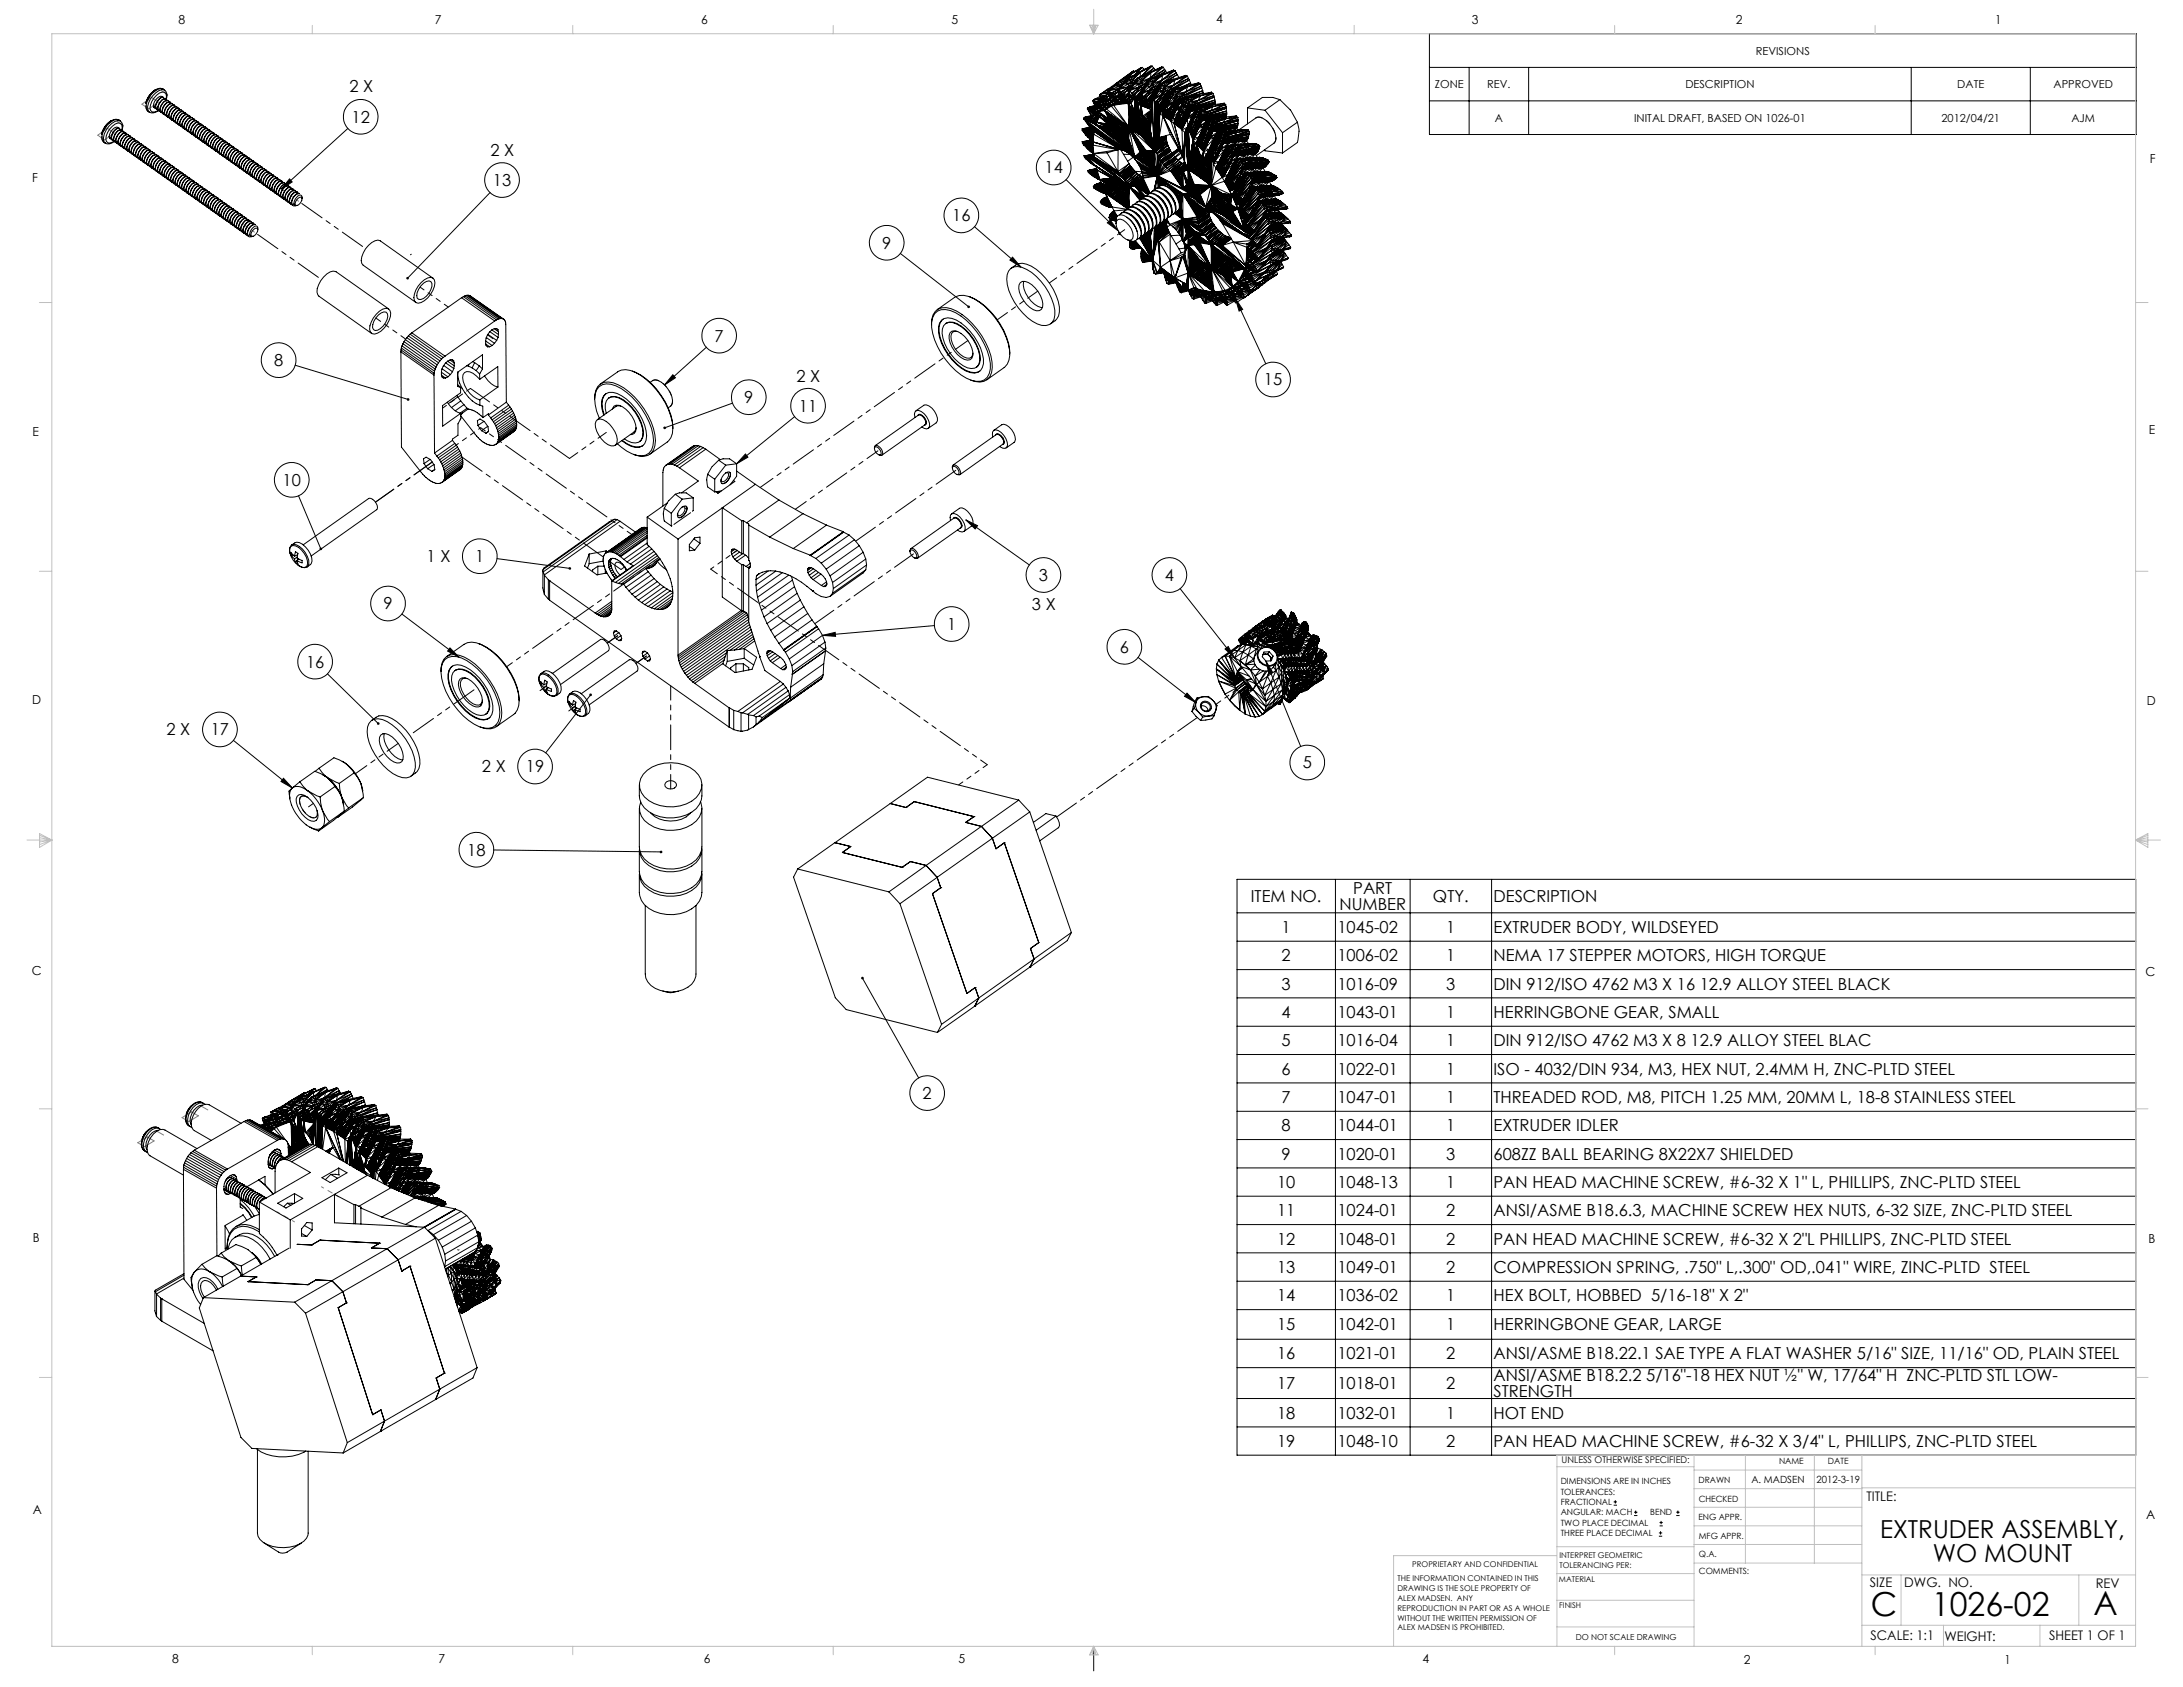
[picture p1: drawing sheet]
<svg xmlns="http://www.w3.org/2000/svg" width="559mm" height="432mm" viewBox="0 0 559 432" stroke-linecap="round" stroke-linejoin="round" font-family="sans-serif">
<defs><g id="words">
<g font-size="8.5">
<text x="478.9" y="413.7">C</text>
<text x="494.5" y="413.5">1026-02</text>
<text x="535.9" y="413.5">A</text>
</g>
<g font-size="6.3">
<text x="481.3" y="393.8">EXTRUDER ASSEMBLY,</text>
<text x="494.8" y="399.8">WO MOUNT</text>
</g>
<g font-size="4.2">
<text x="89.4" y="23.7">2 X</text>
<text x="90" y="31.4">12</text>
<text x="125.6" y="39.9">2 X</text>
<text x="126.2" y="47.6">13</text>
<text x="267.4" y="44.4">14</text>
<text x="243.8" y="56.6">16</text>
<text x="225.8" y="63.6">9</text>
<text x="182.9" y="87.4">7</text>
<text x="70.2" y="93.7">8</text>
<text x="203.9" y="97.7">2 X</text>
<text x="323.5" y="98.7">15</text>
<text x="190.5" y="103.2">9</text>
<text x="204.5" y="105.4">11</text>
<text x="72.3" y="124.3">10</text>
<text x="109.2" y="143.8">1 X</text>
<text x="121.7" y="143.9">1</text>
<text x="265.9" y="148.7">3</text>
<text x="298.2" y="148.7">4</text>
<text x="98.2" y="156">9</text>
<text x="242.5" y="161.2">1</text>
<text x="264.2" y="156.3">3 X</text>
<text x="286.6" y="167.1">6</text>
<text x="78.3" y="170.9">16</text>
<text x="42.6" y="188.2">2 X</text>
<text x="54" y="188.2">17</text>
<text x="123.4" y="197.6">2 X</text>
<text x="134.6" y="197.7">19</text>
<text x="333.5" y="196.7">5</text>
<text x="119.6" y="219">18</text>
<text x="320.2" y="230.9">ITEM NO.</text>
<text x="342.9" y="232.9">NUMBER</text>
<text x="346.4" y="228.8">PART</text>
<text x="366.8" y="230.9">QTY.</text>
<text x="382.3" y="230.9">DESCRIPTION</text>
<text x="328.1" y="238.8">1</text>
<text x="342.3" y="238.8">1045-02</text>
<text x="370.2" y="238.8">1</text>
<text x="382.3" y="238.8">EXTRUDER BODY, WILDSEYED</text>
<text x="328.1" y="246">2</text>
<text x="342.3" y="246">1006-02</text>
<text x="370.2" y="246">1</text>
<text x="382.3" y="246">NEMA 17 STEPPER MOTORS, HIGH TORQUE</text>
<text x="328.1" y="253.3">3</text>
<text x="342.3" y="253.3">1016-09</text>
<text x="370.2" y="253.3">3</text>
<text x="382.3" y="253.3">DIN 912/ISO 4762 M3 X 16 12.9 ALLOY STEEL BLACK</text>
<text x="328.1" y="260.5">4</text>
<text x="342.3" y="260.5">1043-01</text>
<text x="370.2" y="260.5">1</text>
<text x="382.3" y="260.5">HERRINGBONE GEAR, SMALL</text>
<text x="328.1" y="267.8">5</text>
<text x="342.3" y="267.8">1016-04</text>
<text x="370.2" y="267.8">1</text>
<text x="382.3" y="267.8">DIN 912/ISO 4762 M3 X 8 12.9 ALLOY STEEL BLAC</text>
<text x="328.1" y="275">6</text>
<text x="342.3" y="275">1022-01</text>
<text x="370.2" y="275">1</text>
<text x="382.3" y="275">ISO - 4032/DIN 934, M3, HEX NUT, 2.4MM H, ZNC-PLTD STEEL</text>
<text x="236.2" y="281.3">2</text>
<text x="328.1" y="282.3">7</text>
<text x="342.3" y="282.3">1047-01</text>
<text x="370.2" y="282.3">1</text>
<text x="382.3" y="282.3">THREADED ROD, M8, PITCH 1.25 MM, 20MM L, 18-8 STAINLESS STEEL</text>
<text x="328.1" y="289.6">8</text>
<text x="342.3" y="289.6">1044-01</text>
<text x="370.2" y="289.6">1</text>
<text x="382.3" y="289.6">EXTRUDER IDLER</text>
<text x="328.1" y="296.8">9</text>
<text x="342.3" y="296.8">1020-01</text>
<text x="370.2" y="296.8">3</text>
<text x="382.3" y="296.8">608ZZ BALL BEARING 8X22X7 SHIELDED</text>
<text x="326.9" y="304.1">10</text>
<text x="342.3" y="304.1">1048-13</text>
<text x="370.2" y="304.1">1</text>
<text x="382.3" y="304.1">PAN HEAD MACHINE SCREW, #6-32 X 1&quot; L, PHILLIPS, ZNC-PLTD STEEL</text>
<text x="326.9" y="311.3">11</text>
<text x="342.3" y="311.3">1024-01</text>
<text x="370.2" y="311.3">2</text>
<text x="382.3" y="311.3">ANSI/ASME B18.6.3, MACHINE SCREW HEX NUTS, 6-32 SIZE, ZNC-PLTD STEEL</text>
<text x="326.9" y="318.6">12</text>
<text x="342.3" y="318.6">1048-01</text>
<text x="370.2" y="318.6">2</text>
<text x="382.3" y="318.6">PAN HEAD MACHINE SCREW, #6-32 X 2&quot;L PHILLIPS, ZNC-PLTD STEEL</text>
<text x="326.9" y="325.8">13</text>
<text x="342.3" y="325.8">1049-01</text>
<text x="370.2" y="325.8">2</text>
<text x="382.3" y="325.8">COMPRESSION SPRING, .750&quot; L,.300&quot; OD,.041&quot; WIRE, ZINC-PLTD STEEL</text>
<text x="326.9" y="333.1">14</text>
<text x="342.3" y="333.1">1036-02</text>
<text x="370.2" y="333.1">1</text>
<text x="382.3" y="333.1">HEX BOLT, HOBBED 5/16-18&quot; X 2&quot;</text>
<text x="326.9" y="340.5">15</text>
<text x="342.3" y="340.5">1042-01</text>
<text x="370.2" y="340.5">1</text>
<text x="382.3" y="340.5">HERRINGBONE GEAR, LARGE</text>
<text x="326.9" y="347.9">16</text>
<text x="342.3" y="347.9">1021-01</text>
<text x="370.2" y="347.9">2</text>
<text x="382.3" y="347.9">ANSI/ASME B18.22.1 SAE TYPE A FLAT WASHER 5/16&quot; SIZE, 11/16&quot; OD, PLAIN STEEL</text>
<text x="382.3" y="353.5">ANSI/ASME B18.2.2 5/16&quot;-18 HEX NUT ½&quot; W, 17/64&quot; H ZNC-PLTD STL LOW-</text>
<text x="326.9" y="355.5">17</text>
<text x="342.3" y="355.5">1018-01</text>
<text x="370.2" y="355.5">2</text>
<text x="382.3" y="357.6">STRENGTH</text>
<text x="326.9" y="363.1">18</text>
<text x="342.3" y="363.1">1032-01</text>
<text x="370.2" y="363.1">1</text>
<text x="382.3" y="363.1">HOT END</text>
<text x="326.9" y="370.3">19</text>
<text x="342.3" y="370.3">1048-10</text>
<text x="370.2" y="370.3">2</text>
<text x="382.3" y="370.3">PAN HEAD MACHINE SCREW, #6-32 X 3/4&quot; L, PHILLIPS, ZNC-PLTD STEEL</text>
</g>
<g font-size="3.4">
<text x="477.8" y="384.2">TITLE:</text>
<text x="478.7" y="406.3">SIZE</text>
<text x="487.5" y="406.3">DWG. NO.</text>
<text x="536.5" y="406.4">REV</text>
<text x="478.8" y="419.8">SCALE: 1:1</text>
<text x="497.7" y="419.9">WEIGHT:</text>
<text x="524.5" y="419.8">SHEET 1 OF 1</text>
</g>
<g font-size="3.2">
<text x="45.7" y="6.1">8</text>
<text x="111.3" y="6.1">7</text>
<text x="179.5" y="6.1">6</text>
<text x="243.5" y="6.1">5</text>
<text x="311.3" y="6">4</text>
<text x="376.8" y="6.1">3</text>
<text x="444.3" y="6.1">2</text>
<text x="510.7" y="6">1</text>
<text x="550.3" y="41.8">F</text>
<text x="8.2" y="46.6">F</text>
<text x="8.4" y="111.5">E</text>
<text x="550.1" y="111.2">E</text>
<text x="8.2" y="180.2">D</text>
<text x="549.6" y="180.4">D</text>
<text x="8.2" y="249.7">C</text>
<text x="549.2" y="249.9">C</text>
<text x="8.4" y="318">B</text>
<text x="550" y="318.2">B</text>
<text x="8.4" y="387.6">A</text>
<text x="549.4" y="388.7">A</text>
<text x="44.1" y="425.8">8</text>
<text x="112.2" y="425.8">7</text>
<text x="180.2" y="425.8">6</text>
<text x="245.3" y="425.7">5</text>
<text x="364.1" y="425.7">4</text>
<text x="446.4" y="425.8">2</text>
<text x="513.1" y="425.8">1</text>
</g>
<g font-size="2.8">
<text x="449.4" y="14">REVISIONS</text>
<text x="367.3" y="22.6">ZONE</text>
<text x="380.7" y="22.6">REV.</text>
<text x="431.4" y="22.6">DESCRIPTION</text>
<text x="501" y="22.6">DATE</text>
<text x="525.7" y="22.6">APPROVED</text>
<text x="382.7" y="31.2">A</text>
<text x="418.3" y="31.2">INITAL DRAFT, BASED ON 1026-01</text>
<text x="497" y="31.2">2012/04/21</text>
<text x="530.3" y="31.2">AJM</text>
</g>
<g font-size="2.5">
<text x="448.3" y="379.6">A. MADSEN</text>
<text x="465" y="379.6">2012-3-19</text>
</g>
<text font-size="2.4" x="399.7" y="374.3">UNLESS OTHERWISE SPECIFIED:</text>
<g font-size="2.2">
<text x="455.4" y="374.8">NAME</text>
<text x="467.9" y="374.8">DATE</text>
<text x="399.5" y="379.9">DIMENSIONS ARE IN INCHES</text>
<text x="399.5" y="382.6">TOLERANCES:</text>
<text x="434.8" y="379.6">DRAWN</text>
<text x="399.5" y="385.2">FRACTIONAL</text>
<text x="399.5" y="387.9">ANGULAR: MACH</text>
<text x="422.4" y="387.9">BEND</text>
<text x="434.8" y="389.1">ENG APPR.</text>
<text x="434.8" y="384.5">CHECKED</text>
<text x="399.5" y="390.5">TWO PLACE DECIMAL</text>
<text x="399.5" y="393.2">THREE PLACE DECIMAL</text>
<text x="434.9" y="393.9">MFG APPR.</text>
<text x="434.8" y="398.6">Q.A.</text>
<text x="434.9" y="402.8">COMMENTS:</text>
</g>
<text font-size="2.1" x="403.4" y="419.7">DO NOT SCALE DRAWING</text>
<g font-size="2">
<text x="361.5" y="401.1">PROPRIETARY AND CONFIDENTIAL</text>
<text x="399.2" y="398.8">INTERPRET GEOMETRIC</text>
<text x="399.2" y="401.3">TOLERANCING PER:</text>
<text x="357.7" y="404.7">THE INFORMATION CONTAINED IN THIS</text>
<text x="357.7" y="407.2">DRAWING IS THE SOLE PROPERTY OF</text>
<text x="399.1" y="404.8">MATERIAL</text>
<text x="357.7" y="409.7">ALEX MADSEN. ANY</text>
<text x="357.7" y="412.3">REPRODUCTION IN PART OR AS A WHOLE</text>
<text x="399.1" y="411.7">FINISH</text>
<text x="357.7" y="414.8">WITHOUT THE WRITTEN PERMISSION OF</text>
<text x="357.7" y="417.3">ALEX MADSEN IS PROHIBITED.</text>
</g>
</g></defs>
<g fill="none" stroke="#000" stroke-width=".26">
<path d="M288.7 19.5l-.9 1.3M288.7 19.5l-1.8 1.6M288.7 19.5l-2.1 1.3M289.2 19.1l-.5 .4M289.2 19.1l-2.6 1.7M289.2 19.1l-1.4 .9M289.5 19l-2 2.3M289.5 19l-1.7 1.8M289.5 19l-.8 .5M289.5 19l-.3 .1M289.5 19v.6M289.5 18.6l-2.1 1.5"/>
<path d="M289.5 18.6l-.4 .6M289.9 18.3l-2.5 1.8M289.9 18.3l-.4 .3M290.1 19.3l-1.2 .8M290.1 19.3l-1.5 .8M290.2 18.1l.2 .2M290.2 18.1l-.6 .7M290.2 18.1l-.7 .5M290.2 18.1l-.3 .2M291.1 19.9l.4 .1M291.1 19.9l-.2 .5M291.1 18.9l-1 1.3"/>
<path d="M291.1 18.9l-1.9 1.6M291.1 18.9l-2.2 1.2M291.5 20l-.8 1.2M291.5 20l-1.5 1.5M291.5 20l-.6 .4M291.5 20l.3 .4M291.6 18.5l-.5 .4M291.6 18.5l-2.7 1.6M291.6 18.5l-1.5 .8M291.6 17.7l-2.1 1.3M291.6 17.7l-1.1 1.4M291.9 18.5l-2.3 2.4"/>
<path d="M291.9 18.5l-1.8 1.7M291.9 18.5l-.8 .4M291.9 18.5h-.3M291.9 18.5v1.1M292.1 17.3l-2.6 1.7M292.1 17.3l-.5 .4M292.1 17.3l-2.9 1.8M292.4 17.3l.4 .4M292.4 17.3l-1.6 1.6M292.4 17.3l-.8 .4M292.4 17.3h-.3M292.7 19.2l-1.2 .8"/>
<path d="M292.7 19.2l-1.6 .7M292.8 17.7l.1 .1M292.8 17.7l-.2 .3M292.8 17.7l-.5 .4M293.8 18.9l-1.1 1.3M293.8 18.9l-2 1.5M294.1 17.3l-2.2 1.2M294.1 17.3l-1.9 2.2M294.3 18.5l-.5 .4M294.3 18.5l-2.8 1.5M294.3 18.5l-1.6 .7M294.3 18.5l.3 .1"/>
<path d="M294.5 19.9l-2.3 .9M294.5 19.9l-.4 .4M294.5 19.9l-2.1 1.3M294.5 19.9l-.1 .3M294.6 18.6l-.1 1.3M294.6 18.6l-2.4 2.2M294.6 18.6l-1.9 1.6M294.6 18.6l-3.1 1.4M294.6 16.9l-2.7 1.6M294.6 16.9l-.5 .4M294.6 16.9l-3 1.6M294.6 16.9h.3"/>
<path d="M294.9 16.9l.4 .6M294.9 16.9l-2.6 2.5M294.9 16.9l-.8 .4M295.3 17.5l.3 .4M295.3 17.5l-1.2 1.1M295.3 17.5l-2.5 1.7M295.6 19.7l-1.2 .7M295.6 19.7l-1.6 .6M295.6 17.9h.1M295.6 17.9l-.1 .1M295.6 17.9l-.2 .1M296.8 19.5l-2.4 .9"/>
<path d="M296.8 19.5l-1.2 1.2M296.8 19.5l-2.1 1.3M296.9 17.6l-2.4 2.3M296.9 17.6l-2.3 1M297.2 19.1l-.4 .4M297.2 19.1l-2.8 1.3M297.2 19.1l-1.6 .6M297.2 19.1l.4 .1M297.4 17.1l-2.8 1.5M297.4 17.1l-.5 .5M297.4 17.1l-3.1 1.4M297.4 17.1l.3 .1"/>
<path d="M297.6 19.2l-.2 1.3M297.6 19.2l-2.6 2.1M297.6 19.2l-.8 .3M297.6 19.2l-2 1.5M297.7 17.2l.4 .6M297.7 17.2l-3.2 2.7M297.7 17.2l-.8 .4M298.1 17.8l.3 .4M298.1 17.8l-2.4 1.8M298.1 17.8l-3.6 2.1M298.4 18.2l.3 .4M298.4 18.2l-1.2 .9"/>
<path d="M298.4 18.2l-1.6 1.1M300 18.4l-2.6 2.1M300 18.4l-2.4 .8M300.4 18l-2.8 1.2M300.4 18l-.4 .4M300.4 18l-3.2 1.1M300.4 18l.4 .1M300.8 18.1l.3 .6M300.8 18.1l-3.4 2.4M300.8 18.1l-.8 .3M301.1 18.7l.2 .4M301.1 18.7l-3.6 2.4"/>
<path d="M301.1 18.7l-3.7 1.8M301.3 19.1l.5 .7M301.3 19.1l-2.4 1.6M301.3 19.1l-3.2 1.9M301.8 19.8h.1M301.8 19.8l-.1 .1M303.1 19.8l-2.6 2M303.1 19.8l-2.4 .7M303.6 19.3l-2.9 1.2M303.6 19.3l-.5 .5M303.6 19.3l-3.3 1M303.6 19.3l.4 .2"/>
<path d="M304 19.5l.4 1M304 19.5l-3.5 2.3M304 19.5l-.9 .3M365.9 8.6h180.9v25.8h-180.9zM365.9 17.3h180.9M376.1 17.3v17.1M391.3 17.3v17.1M489.2 17.3v17.1M519.7 17.3v17.1M26.9 36.6l.1 .1M27.7 31.5l.7-.6a5.5 5.5 0 0 0-2.4 3.5l.7-1.8zM27.9 35l.6 .5"/>
<path d="M27.9 35l.2 .3M28 35l.5 .6 .6-.1M28.1 35.3l.1 .2M28.2 35.5h.1M28.8 35.9h.1M29.3 36.2a1.84 1.84 0 0 1-2.3 .4M29.3 36.3h.1M30.4 32.8l-.2-.2a2.4 2.4 0 0 0-2.3 2.4M30.4 30.8a1.78 1.78 0 0 0-2.1 .2l-1.5 1.5M30.5 32.8h-.1a2.46 2.46 0 0 0-1.8 2.9l.2 .1M30.5 32.8l.1 .1M30.7 33.4v-.4l-.3-.2a2.47 2.47 0 0 0-1.7 3l.3 .2h.5"/>
<path d="M30.8 31a1.78 1.78 0 0 1 .4 2.4M30.9 31a1.95 1.95 0 0 0-2.3 .6 5.6 5.6 0 0 0-2.1 4.4l.4 .6M30.9 31a1.71 1.71 0 0 0-2.7 .3 5.3 5.3 0 0 0-2.1 4.4l.3 .5 .5 .4M31 33.3a1.93 1.93 0 0 0-1.9 1.9l-.1 .5 .4 .6M31.1 33.2l.1 .1M31.2 33.3a1.57 1.57 0 0 0-.4-1.8 3.2 3.2 0 0 0-3.2 2.4 1.9 1.9 0 0 0 0 2.6l.6 .1 1-.4M31.3 33.8v-.4l-.3-.2a2.49 2.49 0 0 0-1.8 3l.4 .2h.5M31.6 33.7a1.98 1.98 0 0 0-2 1.9v.5l.4 .6M31.6 33.6l.1 .1M31.9 34.2l-.1-.4-.3-.2a2.48 2.48 0 0 0-1.7 3l.3 .2h.5M32.2 34h-.2a2.48 2.48 0 0 0-1.7 2.9l.2 .2M32.2 34v.1"/>
<path d="M32.4 34.6l-.1-.4-.2-.2a2.48 2.48 0 0 0-1.7 3l.3 .2h.5M32.7 34.4h-.1a2.48 2.48 0 0 0-1.7 2.9l.2 .2M32.7 34.4l.1 .1M33 35l-.1-.4-.2-.2a2.49 2.49 0 0 0-1.8 3l.4 .2h.5M33.3 34.9a1.98 1.98 0 0 0-2 1.9v.5l.3 .6M33.3 34.8l.1 .1M33.5 35.4v-.4l-.3-.2a2.49 2.49 0 0 0-1.7 3l.3 .2h.5M33.9 35.2a1.98 1.98 0 0 0-2 1.9v.6l.3 .6M33.9 35.2h.1M34.1 35.8l-.1-.4-.2-.2a2.48 2.48 0 0 0-1.7 3l.3 .2h.5M34.4 39.9h.1M34.4 35.6h-.1a2.23 2.23 0 0 0-1.6 3l.1 .1"/>
<path d="M34.4 35.6l.1 .1M34.7 36.2l-.1-.4-.2-.2a2.41 2.41 0 0 0-1.8 3l.3 .2h.5M35 36l-.1-.1a2.23 2.23 0 0 0-1.6 3.1v.1M35 36l.1 .1M35.2 36.6v-.4l-.3-.2a2.42 2.42 0 0 0-1.7 3l.3 .2h.5M35.5 36.4l-.1-.1a2.25 2.25 0 0 0-1.6 3.1l.1 .1M35.6 36.4h.1M35.8 37l-.1-.5-.2-.1a2.42 2.42 0 0 0-1.7 3l.3 .2 .4-.1M36.1 36.8l-.1-.1a2.25 2.25 0 0 0-1.6 3.1M36.1 36.8h.1M36.3 37.4v-.4l-.2-.2a2.46 2.46 0 0 0-1.8 3l.3 .2 .6-.1M36.7 37.2l-.2-.1a2.46 2.46 0 0 0-1.7 3l.2 .1"/>
<path d="M36.7 37.2l.1 .1M36.9 37.8v-.4l-.3-.2a2.46 2.46 0 0 0-1.7 2.9l.3 .3 .6-.1M37.2 37.6l-.1-.1a2.48 2.48 0 0 0-1.8 3l.3 .2M37.3 37.6h.1M37.5 38.2l-.1-.5-.3-.1a2.49 2.49 0 0 0-1.7 3l.3 .2 .5-.1M37.8 38a1.93 1.93 0 0 0-2 1.9v.6l.3 .5M37.8 38h.1M38 38.6v-.5l-.3-.1a2.49 2.49 0 0 0-1.7 3l.3 .2 .5-.1M38.4 38.4h-.1a1.98 1.98 0 0 0-1.9 1.9l-.1 .6 .4 .5M38.6 39l-.1-.4-.2-.2a2.48 2.48 0 0 0-1.8 2.9l.4 .3h.5M38.7 23.9l1.1-.9a5.8 5.8 0 0 0-2.5 3.5l.5-1.4zM38.7 24.2a2.83 2.83 0 0 1 3.1-1.4l.4 .3a1.75 1.75 0 0 0-2.3 .6 5.3 5.3 0 0 0-2.1 4.3l.4 .7a1.43 1.43 0 0 1-.8-1.7l.7-1.9z"/>
<path d="M39 38.8l-.2-.1a2.48 2.48 0 0 0-1.8 3l.2 .1M39.2 39.4l-.1-.5-.3-.1a2.48 2.48 0 0 0-1.7 2.9l.3 .3 .5-.1M39.3 27.1l.5 .5M39.3 27.1l.2 .5M39.3 27.1l.1 .4 .4 .2 .6-.1M39.5 27.6h.1M39.5 39.2l-.2-.1a2.48 2.48 0 0 0-1.7 3l.1 .1M39.7 39.8v-.5l-.3-.1a2.49 2.49 0 0 0-1.7 3l.3 .2 .5-.1M40.1 28h.1M40.1 39.6h-.1a1.98 1.98 0 0 0-1.9 1.9l-.1 .6 .4 .6M40.6 28.3a2.12 2.12 0 0 1-2.4 .4M40.6 28.4h.1"/>
<path d="M41.7 24.9l-.2-.2a2 2 0 0 0-2.1 1.8l-.1 .6M41.7 22.8a1.72 1.72 0 0 0-2.1 .3l-1.4 1.5M41.8 29.2h.1M41.8 24.9a1.98 1.98 0 0 0-2 1.9v.6l.3 .5M41.8 24.9h.1M42.1 25.5l-.1-.4-.3-.2a2.48 2.48 0 0 0-1.7 3l.3 .2 .6-.1M42.2 23.1a1.86 1.86 0 0 1 .3 2.4M42.3 29.6h.1M42.4 25.3h-.2a2.48 2.48 0 0 0-1.7 2.9l.2 .1M42.4 25.3v.1M42.5 25.4a1.63 1.63 0 0 0-.4-1.8 4 4 0 0 0-3.6 3.3l-.1 .8 .2 .6a1.33 1.33 0 0 0 1.9-.1M42.6 25.9l-.1-.4-.2-.2a2.49 2.49 0 0 0-1.7 3l.3 .2h.5"/>
<path d="M42.9 30h.1M43 25.8l-.1-.1a2.16 2.16 0 0 0-2 2.5l.4 .6M43.2 26.3l-.1-.4-.2-.2a2.49 2.49 0 0 0-1.8 3l.4 .2h.4M43.6 26.1a2.07 2.07 0 0 0-2 2.9l.2 .1M43.7 26.7v-.5l-.3-.1a2.41 2.41 0 0 0-1.7 3l.8 .2M44 30.8h.1M44.1 26.5a2.08 2.08 0 0 0-2 2.5l.2 .5M44.1 26.5h.1M44.3 27.1l-.1-.4-.2-.2a2.41 2.41 0 0 0-1.7 3l.3 .2h.5M44.6 31.2h.1M44.6 26.9l-.1-.1a2.23 2.23 0 0 0-1.6 3.1M44.6 26.9l.1 .1"/>
<path d="M44.9 27.5l-.1-.4-.2-.2a2.42 2.42 0 0 0-1.8 3l.3 .2h.5M45.1 31.5l.1 .1M45.3 27.3l-.3-.1a2.24 2.24 0 0 0-1.5 3.2M45.4 27.9v-.5l-.3-.1a2.42 2.42 0 0 0-1.7 3l.3 .2 .6-.1M45.7 27.7l-.1-.1a2.47 2.47 0 0 0-1.7 3l.1 .1M45.8 27.7h.1M46 28.3l-.1-.5-.2-.1a2.46 2.46 0 0 0-1.8 3l.8 .2M46.2 32.3l.1 .1M46.3 28.1l-.1-.1a2.47 2.47 0 0 0-1.8 3l.2 .1M46.3 28.1l.1 .1M46.5 28.7v-.4l-.3-.2a2.46 2.46 0 0 0-1.7 2.9l.3 .3h.5M46.8 32.7l.1 .1"/>
<path d="M46.8 28.5l-.1-.1a2.48 2.48 0 0 0-1.7 3l.2 .1M46.9 28.5h.1M47.1 29.1v-.5l-.3-.1a2.49 2.49 0 0 0-1.8 3l.4 .2 .5-.1M47.4 33.1v.1M47.5 28.9h-.1a2.16 2.16 0 0 0-2 2.5l.4 .6M47.7 29.5l-.1-.5-.3-.1a2.49 2.49 0 0 0-1.7 3l.3 .2 .5-.1M48 29.3a1.98 1.98 0 0 0-2 1.9v.6l.3 .5M48.2 29.9v-.5l-.3-.1a2.48 2.48 0 0 0-1.7 2.9l.8 .3M48.6 29.7h-.1a1.98 1.98 0 0 0-1.9 1.9l-.1 .6 .3 .5M48.8 30.3l-.1-.5-.2-.1a2.48 2.48 0 0 0-1.8 2.9l.4 .3 .5-.1M49.2 30.1l-.2-.1a2.48 2.48 0 0 0-1.8 3l.2 .1M49.4 30.7l-.1-.5-.3-.1a2.49 2.49 0 0 0-1.7 3l.3 .2 .5-.1"/>
<path d="M49.6 34.7l.1 .1M49.7 30.5a2.16 2.16 0 0 0-2 2.5l.3 .6M49.9 31l-.1-.4-.2-.2a2.42 2.42 0 0 0-1.7 3l.3 .3 .5-.1M50.2 30.9a2.08 2.08 0 0 0-2 2.5l.4 .6M50.2 30.9h.1M50.5 31.5l-.1-.5-.2-.1a2.41 2.41 0 0 0-1.8 2.9l.8 .2M50.8 31.3l-.1-.1a2.27 2.27 0 0 0-1.6 3.1v.1M50.8 31.3h.1M51 31.9v-.5l-.3-.1a2.41 2.41 0 0 0-1.7 2.9l.3 .3 .5-.1M51.3 31.7l-.1-.1a2.23 2.23 0 0 0-1.6 3.1M51.4 31.6v.1M51.6 32.2l-.1-.4-.2-.2a2.42 2.42 0 0 0-1.7 3l.3 .3 .4-.1"/>
<path d="M51.9 36.3v.1M52 32.1l-.2-.1a2.46 2.46 0 0 0-1.8 3l.2 .2M52.1 32.6v-.4l-.2-.2a2.47 2.47 0 0 0-1.8 3l.3 .2h.5M52.4 36.7l.1 .1M52.5 32.5l-.1-.1a2.47 2.47 0 0 0-1.8 3l.2 .2M52.5 32.5h.1M52.7 33.1v-.5l-.3-.1a2.46 2.46 0 0 0-1.7 2.9l.8 .2M53 37.1h.1M53 32.9a1.93 1.93 0 0 0-1.9 1.9l-.1 .5 .4 .6M53.1 32.8v.1M53.3 33.4l-.1-.4-.2-.2a2.48 2.48 0 0 0-1.8 3l.3 .3 .5-.1M53.6 37.5h.1"/>
<path d="M53.6 33.3l-.2-.1a2.48 2.48 0 0 0-1.7 3l.2 .1M53.6 33.2l.1 .1M53.8 33.8v-.4l-.3-.2a2.49 2.49 0 0 0-1.7 3l.3 .2h.5M54.2 33.7a2.16 2.16 0 0 0-2.1 2.5l.4 .5M54.4 34.2l-.1-.4-.2-.2a2.49 2.49 0 0 0-1.7 3l.3 .2h.6M54.7 34.1a1.98 1.98 0 0 0-2 1.9v.5l.3 .6M54.7 34l.1 .1M55 34.6l-.1-.4-.3-.2a2.48 2.48 0 0 0-1.7 3l.8 .2M55.2 38.7h.1M55.3 34.5a1.98 1.98 0 0 0-2 1.9v.5l.3 .6M55.3 34.4l.1 .1M55.5 35v-.4l-.3-.2a2.48 2.48 0 0 0-1.7 3l.3 .2h.5"/>
<path d="M55.8 39.1h.1M55.8 34.9l-.1-.1a2.48 2.48 0 0 0-1.7 2.9l.2 .3M55.8 34.8l.1 .1M56.1 35.4l-.1-.4-.2-.2a2.49 2.49 0 0 0-1.8 3l.4 .2h.5M56.3 39.5h.1M56.5 35.3l-.1-.1a2.16 2.16 0 0 0-2 2.5l.4 .6M56.7 35.8l-.1-.4-.3-.2a2.42 2.42 0 0 0-1.7 3l.3 .2h.5M56.9 39.9h.1M57 35.7a2.07 2.07 0 0 0-1.9 2.9l.1 .1M57.2 36.2l-.1-.4-.2-.2a2.41 2.41 0 0 0-1.7 3l.8 .2M57.6 36.1a2.07 2.07 0 0 0-1.9 2.8l.1 .2M57.7 36.6v-.4l-.2-.2a2.41 2.41 0 0 0-1.8 3l.4 .2h.4"/>
<path d="M58.1 36.4h-.1a2.46 2.46 0 0 0-1.8 2.9l.2 .1M58.1 36.4l.1 .1M58.3 37v-.4l-.3-.2a2.47 2.47 0 0 0-1.7 3l.3 .2h.5M58.6 36.8h-.1a2.46 2.46 0 0 0-1.7 2.9l.1 .2M58.7 36.8v.1M58.9 37.4l-.1-.4-.2-.2a2.47 2.47 0 0 0-1.8 3l.4 .2h.4M59.2 37.3a1.93 1.93 0 0 0-1.9 1.9l-.1 .5 .3 .6M59.2 37.2l.1 .1M59.4 37.8v-.4l-.3-.2a2.48 2.48 0 0 0-1.7 3l.8 .2M59.9 37.7l-.1-.1a1.93 1.93 0 0 0-2 1.9l-.1 .6 .4 .5M60 38.2l-.1-.4-.2-.2a2.48 2.48 0 0 0-1.7 3l.3 .2h.5M60.4 38.1l-.2-.1a2.48 2.48 0 0 0-1.7 2.9l.1 .1"/>
<path d="M60.6 38.6l-.1-.4-.2-.2a2.49 2.49 0 0 0-1.8 3l.3 .2h.5M61 38.5l-.1-.1a2.16 2.16 0 0 0-2 2.5l.3 .6M61.1 39v-.4l-.3-.2a2.49 2.49 0 0 0-1.7 3l.3 .2h.5M61.5 38.8a1.98 1.98 0 0 0-2 1.9l-.1 .6 .4 .6M61.5 38.8h.1M61.7 39.4l-.1-.5-.2-.1a2.48 2.48 0 0 0-1.7 3l.8 .2M62 39.2a1.98 1.98 0 0 0-2 1.9v.6l.4 .6M62 39.2h.1M62.3 39.8l-.1-.4-.3-.2a2.48 2.48 0 0 0-1.7 3l.3 .2h.5M62.7 39.7l-.3-.2a2.23 2.23 0 0 0-1.5 3.1v.1M89 32.9l-17 15.5M277 33v.4l.4 .5"/>
<path d="M277 33l.6 .1M277 33l.7 1.3M277 33l.4 .9M277 36.3h.5M277 36.3l.5 .9M277 36.3l.1 .4 .4 .5M277.4 33.9l.3 .4M277.5 30.4l13 9.7M277.5 30.4l3 1.5M277.5 30.4l.6 1M277.5 30.4l2.8 1.4M277.5 30.4l2.5 1.1"/>
<path d="M277.5 30.4l2.4 1M277.5 30.4l2.2 .9M277.5 30.4l1.9 .7M277.5 30.4l1.8 .6M277.5 30.4l1.5 .4M277.5 30.4l1.2 .3M277.5 30.4l.9 .1M277.5 37.2l.3 .3M277.5 39.9l.6 .8M277.5 39.9l.1 .4 .5 .4M277.5 30.1l.6 .2M277.5 30.1v.3"/>
<path d="M277.5 36.3l.3 .1M277.5 36.3l.6 1.5M277.5 36.3l.3 1.2M277.5 36.3v.9M277.6 33.1l.3 .1M277.6 33.1h1.6M277.6 33.1l.4 1.5M277.6 33.1l.1 1.2M277.6 32.9l1.6-.1-2.2 .2M277.6 32.9l-.6 .1M277.6 36.2l-.6 .1M277.7 34.3l.3 .3"/>
<path d="M277.8 30.9l12.7 9.2M277.8 36.4l.6 .1M277.8 36.4l.3 1.4M277.8 37.5l.3 .3M277.9 33.2l.3 .2M277.9 33.2l.1 1.4M278 39.8l11 7.9M278 39.8l2.6 2.7M278 39.8l2.4 2.7M278 39.8l2 2.5M278 39.8l1.9 2.4M278 39.8l1.6 2.3"/>
<path d="M278 39.8l1.3 2M278 39.8l1 1.8M278 39.8l.7 1.5M278 39.8l2-.2-2.5 .3M278 39.8l.4 1.3M278 39.8l-.5 .1M278 39.8l.1 .9M278 29.9l-.5 .2M278 34.6l.3 .3M278.1 31.4l12.4 8.7M278.1 31.4l.3 .3M278.1 30.3l.3 .2"/>
<path d="M278.1 30.3h1.5M278.1 30.3l-.6 .1M278.1 37.8l.6 .5M278.2 33.4l.3 .1M278.2 33.4l-.2 1.2M278.2 39.8l10.8 7.9M278.2 39.8h.3M278.2 39.8h-.2M278.3 34.9l.2 .3M278.3 27.9l2.1 1M278.3 27.9l1.9 .9M278.3 27.9l.4 .5"/>
<path d="M278.3 27.9l1.7 .7M278.3 27.9l1.4 .5M278.3 27.9l1.1 .3M278.3 27.9h.7M278.4 31.7l12.1 8.4M278.4 31.7l9.9 7.1M278.4 31.7l9.5 6.9M278.4 31.7l9.3 6.8M278.4 31.7l9 6.7M278.4 31.7l8.8 6.6M278.4 31.7l8.5 6.6M278.4 31.7l8.3 6.6"/>
<path d="M278.4 31.7l.2 .4M278.4 36.5l.9 2.3M278.4 36.5l.2 .1M278.4 36.5l.6 2.2M278.4 36.5l.3 1.8M278.4 36.5v1.6M278.4 36.5l-.3 1.3M278.4 30.5l.3 .2M278.5 27.6l.5 .3M278.5 27.6l-.2 .3M278.5 39.8h.2M278.5 39.8l10.5 7.9"/>
<path d="M278.5 33.5l.6 2.2M278.5 33.5l.2 .1M278.5 33.5l.4 2.1M278.5 33.5v1.7M278.5 33.5l-.2 1.4M278.5 33.5l-.5 1.1M278.5 35.2l.7 .7M278.6 36.6h.2M278.6 36.6l.7 2.2M278.6 32.1l8.1 6.2M278.6 32.1l.2 .2M278.7 28.4l1.7 .5"/>
<path d="M278.7 28.4l.2 .5M278.7 38.3l.3 .4M278.7 30.7l.3 .1M278.7 33.6l.2 .1M278.7 33.6l.4 2.1M278.7 39.8l.2 .1M278.7 39.8l10.3 7.9M278.8 36.6l.2 .1M278.8 36.6l.5 2.2M278.8 32.3l7.9 6M278.8 32.3l.4 .5M278.9 33.7l.3 .1"/>
<path d="M278.9 33.7l.2 2M278.9 28.9l.3 .3M278.9 28.9h1.5M278.9 27.4h1.6l-2 .2M278.9 27.4l-.4 .2M278.9 39.9h.2M278.9 39.9l10.1 7.8M278.9 39.9l1.1-.1-.9 .1M279 30.8l.3 .2M279 27.9l.4 .3M279 27.9l1.6 .1M279 32.6l-1.4 .3"/>
<path d="M279 36.7l.2 .1M279 36.7l.3 2.1M279 38.7l.3 .1M279.1 39.9l.4 .1M279.1 39.9l9.9 7.8M279.2 29.2l.2 .4M279.2 33.8l-.1 1.9M279.2 33.8l.1 .1M279.2 32.7l-1.6 .2M279.2 32.8l7.5 5.5M279.2 32.8l.2 .1M279.2 33.1l-.7 .4"/>
<path d="M279.2 33.1l-1 .3M279.2 33.1l-1.3 .1M279.2 36.8l.6 2.4M279.2 36.8l.2 .1M279.2 36.8l.2 2.1M279.2 36.8l.4 .2M279.2 36.8l.1 2M279.2 36.3l-.8 .2M279.2 36.3l-1.1 .1v1.4M279.2 36.3h-1.7M279.2 35.9l.4 .3M279.3 31l.1 .1"/>
<path d="M279.3 38.8l.1 .1M279.3 32.9l-1.7 .2M279.3 33.9l.2 .1M279.3 33.9l.4 .3M279.3 33.9l-.2 1.8M279.4 32.9l.1 .2M279.4 32.9l7.3 5.4M279.4 29.6l-1.4 .3M279.4 36.9l.4 2.3M279.4 36.9l.2 .1M279.4 36l-1.8 .2M279.4 29.6l.2 .3"/>
<path d="M279.4 28.2l.3 .2M279.4 31.1l.3 .2M279.4 38.9l.4 .3M279.5 29.7l-1.5 .2M279.5 34l.1 2.2M279.5 34l.2 .2M279.5 34l-.3 1.9M279.5 34l-.4 1.7M279.5 33.1h-.3M279.5 36.1l-2.5 .2M279.5 33.1l.3 .3M279.5 33.1l7.2 5.2"/>
<path d="M279.5 40l12.6 10.2M279.5 40h.1M279.5 40l.5-.1h-.6l9.6 7.8M279.5 40l.4 .1M279.5 36.1l-2 .2M279.6 29.9l.3 .4M279.6 29.9h-1.6M279.6 36.2l.2 .1M279.6 37l.2 .1M279.6 37l.4 2.3M279.6 37l.2 2.2M279.6 37h.2"/>
<path d="M279.6 29.9l-2.1 .2M279.6 36.2l-.4 .1M279.6 30.3l-.6 .5M279.6 30.3l-.9 .4M279.6 30.3l-1.2 .2M279.6 36.2l-1.8 .2M279.6 39.7h.4l-1.3 .1M279.6 39.7l-.9 .1M279.6 39.7l-1.1 .1M279.6 39.7l-1.4 .1M279.6 39.7l-1.6 .1M279.7 28.4l.3 .2"/>
<path d="M279.7 33.3l-1.2 .2M279.7 30.1l-1.6 .2M279.7 31.3l.2 .1M279.7 34.2l.3 .2M279.7 34.2l.1 2.1M279.7 34.2l-.1 2M279.7 34.2h.3M279.8 39.2l.2 .1M279.8 33.4l-1.1 .2M279.8 33.4l6.9 4.9M279.8 33.4l.3 .2-.1 .8M279.8 36.3l6.9 2"/>
<path d="M279.8 36.3l6.7 2M279.8 36.3l6.4 2M279.8 36.3v.8M279.8 37.1l6.4 1.2M279.8 37.1l.2 2.2M279.8 37h-.2M279.8 36.8h-.6M279.8 36.6l-.8 .1M279.8 36.5l-1 .1M279.8 36.4l-1.2 .2M279.8 36.3l-1.4 .2M279.8 36.7l-.6 .1"/>
<path d="M279.9 30.3h-.3M279.9 33.5l-1 .2M279.9 25.6l-.2 .2 .5 1M279.9 25.6l.9 .7M279.9 25.6l.6 .4M279.9 25.6l.1 .8M279.9 30.3l.1 .3M279.9 31.4l.1 .1M279.9 31.4l.4 .4M280 26.4l1.8 .8M280 26.4l2.6 1.6M280 26.4l1.6 .6"/>
<path d="M280 26.4l1.4 .4M280 26.4l1.1 .2M280 34.4l6.7 3.9M280 34.4l-.2 1.9M280 39.3l6.2 4.6M280 39.3l.1 .9M280 28.6l.2 .2M280 34.1l-.3 .1M280 30.6l.2 .1M280 31.5l.3 .3M280 33.8l-.7 .1M280.1 30.6l-1.1 .2"/>
<path d="M280.1 33.7l-.9 .1M280.1 39.9l-.6 .1M280.2 26.8l2.4 1.2M280.2 26.8l.2 .4M280.2 30.7l.3 .4M280.2 30.7l-.9 .3M280.2 28.8l.2 .1M280.2 26.9l-1.3 .5M280.2 30.8l-.9 .2M280.3 25.4l-.4 .2M280.3 31.8l.2 .1M280.3 30.8l-.9 .3"/>
<path d="M280.3 31.8h.3M280.4 27.2l-1.5 .2M280.4 27.2l.2 .4M280.4 27.2l2.2 .8M280.4 28.9l-.8 1M280.4 28.9l.3 .2M280.4 28.9l-1 .7M280.4 28.9l-1.2 .3M280.5 26l.3 .3M280.5 26l1.4 .1M280.5 31.9l10 8.2M280.5 31.9l5.4 4"/>
<path d="M280.5 31.9l3.3 1.1M280.5 31.9l3.2 .8M280.5 31.9l5.1 3.7M280.5 31.9l3.5 1.4M280.5 31.9l3.6 1.7M280.5 31.9l4.9 3.5M280.5 31.9l3.8 2M280.5 31.9l4.7 3.3M280.5 31.9l4 2.4M280.5 31.9l4.5 3.1M280.5 31.9l4.3 2.8M280.5 31.9l4.1 2.6"/>
<path d="M280.5 31.1l.2 .2M280.5 31.1l-.8 .2M280.6 27.6l-1.6 .3M280.6 27.6l.1 .3M280.6 27.6l2 .4M280.6 28l-.9 .4M280.6 28l-.6 .6M280.6 28l-1.2 .2M280.6 31.6l-.3 .2M280.6 27.7l-1.6 .2M280.6 31.2l-.7 .2M280.7 29.1l.7 .8"/>
<path d="M280.7 29.1l-1.1 .8M280.7 31.3l-.8 .1M280.7 27.9l.3 .5M280.7 27.9l1.9 .1M280.7 31.3l2.8 .4M280.7 31.3l2.9 .6M280.7 31.3l2.9 .8M280.7 31.3l2.9 1M280.7 31.3l3 1.4M280.7 31.3l-.2 .6M280.7 27.9l-.1 .1M280.8 26.3l.3 .3"/>
<path d="M280.8 26.3l-.8 .1M280.8 27.9l-.2 .1M280.8 29.3l.2 .1M280.8 29.3l-.6 1.4M280.8 29.3l-1.2 .6M280.8 29.3l-.8 1.3M280.8 29.3l-.9 1M281 28.3l-1 .3M281 28.4l.2 .2M281 29.4l.2 .3M281 29.4l-.5 1.7M281 29.4l-.8 1.3"/>
<path d="M281.1 26.6l.3 .2M281.1 28.5l-.9 .3M281.2 28.6l2.6 1.9M281.2 28.6l.1 .2M281.2 28.6l-.8 .3M281.2 29.7l-.5 1.6M281.2 29.7l-.7 1.4M281.2 29.7h.4M281.3 28.8l2.5 1.7M281.3 28.8l.3 .3M281.4 26.8l.2 .2M281.4 28.9l-.7 .2"/>
<path d="M281.4 24.3l.3 .6M281.4 29.9l2.2 1.3M281.4 29.9l2.1 1.4M281.4 29.9l2.1 1.6M281.4 29.9l2.1 1.8M281.4 29.9l-.7 1.4M281.5 24.7l-1.2 .7M281.5 24.7l.1 .1M281.5 29l-.7 .3M281.6 29.1l-.8 .2M281.6 29.1l2.2 1.4M281.6 29.1l.2 .3"/>
<path d="M281.6 24.7h-.1M281.6 27l.2 .2M281.7 24.9l.1 .4M281.7 24.1l.6 .6M281.7 24.1v.8M281.7 24.1l-.3 .2M281.7 29.5l-.5 .2M281.8 25.1l-1.5 .3M281.8 29.4l-.6 .3M281.8 27.2l.8 .8M281.8 27.2l.3 .3M281.8 29.4l2 1.1"/>
<path d="M281.8 29.4l1.9 1.3M281.8 29.4l1.9 1.4M281.8 29.4l1.8 1.4M281.8 29.4l1.8 1.6M281.8 29.4l1.8 1.8M281.8 29.4l-.4 .5M281.8 25.3l.4 .8M281.9 26.1l-.8 .5M281.9 26.1l-.5 .7M281.9 26.1l-1.1 .2M281.9 25.4l-2 .2M281.9 25.3l-1.6 .1"/>
<path d="M282 25.6l-1.5 .4M282 25.7l-1.5 .3M282.1 23.9l-.4 .2M282.1 23.9l-.7 .4M282.1 27.5l.5 .5M282.1 27.5l.1 .1M282.1 25.9l-.2 .2M282.2 26l-.3 .1M282.2 26.1l.1 .3M282.2 27.6l.6 .7M282.2 27.6l.4 .4M282.3 24.7l-.6 .2"/>
<path d="M282.3 24.7l.3 .3M282.3 24.7l-.3 1M282.3 24.7h1.3M282.3 24.7l-.5 .6M282.3 26.4l.2 .4M282.4 26.4l-1 .4M282.4 26.6l-.8 .4M282.5 26.7l-.9 .3M282.5 26.8l.2 .3M282.5 26.8l-.7 .4M282.6 25l.3 .3M282.6 25l-.4 1.1"/>
<path d="M282.6 25l-.6 .7M282.6 28l-1.4 .6M282.6 28l-1.6 .4M282.6 26.9l-.8 .3M282.7 27.1l.1 .1M282.7 27.2l-.6 .3M282.8 28.3l6.2 4.3M282.8 28.3l3.3 2.4M282.8 27.2l.3 .5M282.8 28.3l3.2 2.3M282.8 28.3l2.9 2.1M282.8 28.3l2.7 2"/>
<path d="M282.8 28.3l2.4 1.9M282.8 28.3l2.2 1.9M282.8 28.3l2 1.8M282.8 28.3l1.8 1.8-1 .7M282.8 28.3l1.7 1.8M282.8 28.3l1.5 1.9M282.8 28.3l1.3 2M282.8 28.3l1.2 2M282.8 28.3l1 2.2M282.8 28.3l-1.6 .3M282.8 27.3l-.6 .3M282.9 25.3l.3 .2"/>
<path d="M282.9 25.3l-.7 .8M282.9 27.4l-.7 .2M283.1 27.7l.1 .2M283.1 27.7l-.5 .3M283.1 23.1l-1.7 1.2M283.1 23.1l-1 .8M283.1 23.1h.7M283.1 27.8l-.5 .2M283.2 25.5l-.7 1.3M283.2 25.5l.2 .3M283.2 25.5l-1 .6M283.2 25.5l-.9 .9"/>
<path d="M283.2 27.9l5.8 4.7M283.2 27.9l-.4 .4M283.4 25.8l.2 .2M283.4 25.8l-.9 1M283.4 39.1l-3.4 .2M283.4 39.1l2.8 4.8M283.5 22.9l-.4 .2M283.5 31.3v.4M283.5 31.7l.1 .2M283.5 22.9l.5 .1M283.6 26l.2 .3M283.6 26l-1.1 .8"/>
<path d="M283.6 31v.2M283.6 31.9v.2M283.6 31.2l-.1 .1M283.6 32.1l2.3-1.6-2.3 1.8M283.6 32.1v.2M283.6 24.7l-.7 .6M283.6 24.7l-.4 .8M283.6 24.7l-1 .3M283.6 23.3l.8 .5M283.6 23.3l.3 1M283.6 23.4l-1.5 .5M283.6 30.8v.2"/>
<path d="M283.6 32.3l.1 .4M283.7 30.8h-.1M283.7 30.7v.1M283.7 32.7l.1 .3M283.7 23.8l-1.6 .1M283.8 23.9l1 .3M283.8 23.8l-2.1 .3M283.8 24l-1.5 .7M283.8 26.3l-1.3 .5M283.8 26.3l.2 .2M283.8 24.2l-1.5 .5M283.8 30.5l-.1 .2"/>
<path d="M283.8 33l2.8-2-2.6 2.3M283.8 33l.2 .3M283.9 24.3l1.4 .5M283.9 24.3l1.1 .2M283.9 24.3l.1 .4M283.9 23.2l.5 .6M283.9 23.2l-.3 .1M284 24.4l-.4 .3M284 26.5l.1 .1M284 26.5l.3 .4M284 26.5l-1.5 .3M284 24.6l-.4 .1"/>
<path d="M284 30.3l-.2 .2M284 33.3l.1 .3M284 24.7l1.3 .1M284 24.7l.1 .3M284.1 26.6l.2 .3M284.1 26.6l-1 1.1M284.1 26.6l-1.6 .2M284.1 26.6l-1.3 .6M284.1 26.6l-1.4 .5M284.1 30.3h-.1M284.1 33.6l.2 .3M284.1 25l.1 .3"/>
<path d="M284.1 25l-.9 .5M284.2 30.2l-.4 .3M284.2 22.8l-.7 .1M284.2 25.3l.2 .5M284.2 22.9l-.3 .3M284.2 22.9l-.6 .4M284.2 25.3l-.8 .5M284.3 30.2l-.2 .1M284.3 33.9l.2 .4M284.3 26.9l.2 .3M284.3 26.9l-1.1 1M284.3 25.5l-.7 .5"/>
<path d="M284.3 25.6l-.7 .4M284.4 30.2l-.7 .5M284.4 25.8l.2 .2M284.4 23.8l.4 .4M284.4 23.8l-.6 .1M284.4 23.8h1.3M284.4 22.5l-.9 .4M284.5 27.2l4.5 5.4M284.5 27.2l-1.3 .7M284.5 25.9l-.7 .4M284.5 30.1h.3M284.5 30.1l-.2 .1"/>
<path d="M284.5 34.3l2.8-2.1-2.7 2.3M284.5 34.3l.1 .2M284.5 30.1l-.8 .7M284.6 26v.2M284.6 26.1l-.6 .4M284.6 26.2l-.6 .3M284.6 26.2l.3 .5M284.6 22.1l-1.1 .8M284.6 22.1l.2 .1M284.6 34.5l.2 .2M284.7 30.1l-1.1 .9M284.8 24.2l.2 .3"/>
<path d="M284.8 24.2l-.9 .1M284.8 26.5l-.5 .4M284.8 30.1l.2 .1M284.8 30.1l-1.2 .9M284.8 34.7l.2 .3M284.8 26.6l-1.7 1.1M284.9 26.7l.1 .2M284.9 30.1l-1.3 1.1M284.9 22.1l-1.3 1.2M284.9 26.8l-.4 .4M284.9 26.8l-.6 .1M284.9 26.8h.1"/>
<path d="M285 26.8l-.5 .4M285 30.2l-1.4 1M285 24.5l.3 .3M285 26.9l4 5.7M285 26.9l-.5 .3M285 30.2h.2M285 35l.2 .2M285 30.2l-1.5 1.1M285.2 30.2l-1.7 1.1M285.2 35.2l.2 .2M285.2 30.2l.3 .1M285.2 22l-1.6 1.3"/>
<path d="M285.2 22l-1 .9M285.2 22l-.3 .1M285.2 22l1.4 .1M285.2 30.2l-1.7 1.3M285.3 24.8l-.9 1M285.3 24.8l.2 .3M285.3 24.8l-1.1 .5M285.3 24.8l-1.2 .2M285.3 30.2l-1.8 1.3M285.4 35.4l.2 .2M285.4 35.4l2.8-2-2.6 2.2M285.4 30.3l-1.9 1.4"/>
<path d="M285.5 30.3l.5 .3M285.5 25.1l.4 .5M285.5 25.1l-1.1 .7M285.5 30.3l-2 1.4M285.5 30.3l-1.9 1.6M285.6 21.7l-.4 .3M285.6 21.7l1 .4M285.6 21.7l-.7 .4M285.6 21.7l1.7-.1-.7 .5M285.6 35.6l.2 .2M285.6 25.3l-1 .9M285.6 25.3l-1.2 .5"/>
<path d="M285.6 25.3l-1 .7M285.7 23.8l-.7 .7M285.7 23.8l-.4 1M285.7 23.8l-.9 .4M285.7 30.4l-2.1 1.5M285.7 30.4l-2.1 1.7M285.8 35.8l.1 .1M285.8 35.8l2.8-1.9-2.7 2M285.9 25.6l-1.3 .6M285.9 25.6l.1 .2M285.9 25.6l-1 1.1M285.9 35.9l4.6 4.2"/>
<path d="M285.9 35.9l.2 .1M285.9 35.9l2.7-1.9-2.5 2M286 21.2l-1.1 .9M286 25.8l.3 .5M286 25.8l.2 .2M286 25.8l-1.1 .9M286 30.6l.1 .1M286 30.6l-2.4 1.7M286.1 30.7l-2.4 2M286.1 22.9l.8 .7M286.1 22.9h.4M286.1 22.9l.1 .6"/>
<path d="M286.1 30.7l5.8 3.8M286.1 30.7l.3 .2M286.1 36l4.4 4.1M286.1 36l.2 .2M286.1 23.1l-1.7 .7M286.1 22.9l-1.7 .9M286.2 26l.1 .3M286.2 26l-1.3 .7M286.2 38.3l-2.8 .8M286.2 38.3l-6.2 1M286.2 23.4l-.5 .4M286.2 23.5l1 .5"/>
<path d="M286.2 23.5l.7 .1M286.2 23.5l.1 .7M286.2 23.6l-.5 .2M286.2 38.3v5.6M286.3 23.8l.9 .2M286.3 22.8l-2.4 .4M286.3 22.7l-2.1 .2M286.3 21l-.3 .2M286.3 36.2l.2 .1M286.3 36.2l4.2 3.9M286.3 30.8l-2.6 1.9M286.3 24.2l.1 .4"/>
<path d="M286.3 26.3l-1.4 .4M286.3 24.2l-1 .6M286.3 26.3l.2 .2M286.3 26.3l-1.3 .6M286.3 30.8l-2.5 2.2M286.4 30.9l5.2 3.4M286.4 30.9l.4 .3M286.4 24.4l-.9 .7M286.4 24.6h1.3M286.4 24.6l.1 .3M286.4 24.5l-.9 .6M286.5 22.9l.4 .7"/>
<path d="M286.5 24.7l-.9 .6M286.5 36.3l.3 .1M286.5 24.9l1.6 .2M286.5 24.9l1.8 .6M286.5 24.9h1.4M286.5 24.9l.1 .4M286.5 38.3h.2M286.5 36.3l4 3.8M286.5 38.3h-.3M286.5 24.8l-.9 .5M286.5 26.5l-1.5 .4M286.6 25.1l-.7 .5"/>
<path d="M286.6 22.1l-2.4 .8M286.6 20.8l-1 .9M286.6 20.8l-1.7 1.3M286.6 20.8l-.6 .4M286.6 20.8l.3 .3M286.6 20.8l-.3 .2M286.6 22.1l-.1 .3M286.6 25.3l1.7 .2M286.6 25.3l1.8 .4M286.6 25.3l1.9 .6M286.6 25.3l.1 .2M286.6 25.3l-.6 .5"/>
<path d="M286.7 25.4l-.7 .4M286.7 20.6l-.2 .2M286.7 20.6l-2.1 1.5M286.7 38.3h.5M286.7 20.6l-.1 .1M286.7 25.5l.1 .3M286.7 25.5l1.8 .4M286.7 22.6l-.2 .3M286.7 22.6l-.6 .3M286.7 31.2l.1 .1M286.8 31.2l.1 .2M286.8 31.2l2.2 1.4"/>
<path d="M286.8 36.4l.5 .3M286.8 36.4l3.7 3.7M286.8 25.8l1.7 .1M286.8 25.8l.2 .4M286.8 25.8l-.5 .5M286.8 31.3l.1 .3M286.8 31.3l-2.8 2M286.8 31.3l-2.7 2.3M286.8 25.9l-.5 .4M286.9 38.3l2.1 3.6M286.9 31.6l-2.8 2M286.9 21.1l-1.3 .6"/>
<path d="M286.9 21.1l.4 .4M286.9 31.6l-2.6 2.3M286.9 31.6l.2 .3M286.9 22l-.3 .1M286.9 23.6l.3 .4M286.9 26.1l-.4 .4M286.9 26.1l-.6 .2M286.9 26.1h.1M286.9 31.4l.3 .2M286.9 31.4l2.1 1.2M286.9 36.5l3.6 3.6M287 26.2l.1 .3"/>
<path d="M287 26.2l-.5 .3M287.1 31.9l-2.8 2M287.1 31.9l.3 .6M287.1 31.9l-2.6 2.4M287.1 26.5h-.6M287.1 36.6l3.4 3.5M287.2 31.6l3.6 1.9M287.2 31.6l.1 .1M287.2 38.3l.2 .1M287.2 24l.3 .3M287.2 24l-.8 .6M287.2 24l-.9 .2"/>
<path d="M287.3 31.7l.2 .2M287.3 31.7l1.7 .9M287.3 36.7l3.2 3.4M287.3 36.7h.2M287.3 21.5l-1.2 1.4M287.4 20.1l-.2 .3M287.4 20.1l-.7 .5M287.4 20.1v.1M287.4 31.9h-.3M287.4 38.4l.5 .2M287.4 32.5l-2.8 2M287.4 32.5l-2.6 2.2"/>
<path d="M287.4 32.5l.2 .2M287.5 24.3l.2 .3M287.5 24.3l-1.1 .3M287.5 31.9l1.5 .7M287.5 31.9l.2 .3M287.5 36.7h.4M287.5 36.7l3 3.4M287.6 39.5h1.7M287.6 32.7l.3 .3M287.6 32.7l-2.6 2.3M287.6 32.7l-2.8 2M287.7 21.5l-1.6 1.4"/>
<path d="M287.7 21.5l-1 1.1M287.7 21.5h-.4M287.7 21.5h1.2M287.7 24.6l-1.2 .3M287.7 24.6l.2 .3M287.7 32.2l.2 .4M287.7 32.2l1.3 .4M287.7 36.7l2.8 3.4M287.8 20l-1.2 .8M287.8 20l-1.5 1M287.8 20.8l-.9 .3M287.8 20.8l-.4 .6"/>
<path d="M287.9 33l-2.9 2M287.9 33l.1 .2M287.9 33l-2.7 2.2M287.9 24.9l.2 .2M287.9 21.1l-.2 .4M287.9 21.1l1 .4M287.9 21.1l-.6 .4M287.9 32.6l.2 .2M287.9 32.6h1.1M287.9 36.7l2.6 3.4M287.9 38.6l.4 .2M288 32.7l-.2 .2"/>
<path d="M288 33.2l.4 .3M288 33.2l-2.8 2M288 33.2l-2.6 2.2M288.1 25.1l.2 .4M288.1 32.8l.1 .2M288.1 36.7l2.4 3.4M288.1 36.7h-.2M288.1 23.5l-.6 .8M288.1 23.5l-.4 1.1M288.1 23.5l-.9 .5M288.1 23.5l-1.2 .1M288.2 33l.1 .3"/>
<path d="M288.3 20.5l-1 1M288.3 36.6l2.2 3.5M288.3 36.6l-.2 .1M288.3 25.5l.1 .2M288.3 33.3l.1 .1M288.3 36.5l2.2 3.6M288.3 36.5v.1M288.3 38.8l2.2 1.3M288.3 38.8l.4 .3M288.4 25.7l.1 .2M288.4 25.7l.2 .4M288.4 33.4l.1 .2"/>
<path d="M288.4 33.5l-2.8 2.1M288.4 33.5l-2.6 2.3M288.4 33.5l.1 .2M288.5 25.9l.1 .2M288.5 25.9l-1.5 .3M288.5 33.6l.1 .2M288.5 36.4l2 3.7M288.5 36.4l-.2 .1M288.5 36.4l-.2 .2M288.6 20.1l-.3 .4M288.6 33.8l.1 .4M288.6 36.3l1.9 3.8"/>
<path d="M288.6 36.3l-.1 .1M288.6 26.1l-1.6 .1M288.6 26.1l.2 .3M288.6 26.1l-1.5 .4M288.6 36.3l-.5 .4M288.7 36.2l-.6 .5M288.7 34.2v.1M288.7 36.2l1.8 3.9M288.7 36.2l-.1 .1M288.7 36.1l-.8 .6M288.7 34.2l-2.6 1.8M288.7 34.2l-2.4 2"/>
<path d="M288.7 34.3l.1 .3M288.7 39.1l4.2 2.5M288.7 39.1l.4 .3M288.8 36l1.7 4.1M288.8 36l-.1 .2M288.8 34.4l-2.5 1.8M288.8 34.5l-2.3 1.8M288.8 26.4l1.4 2.1M288.8 26.4l.7 .1M288.8 26.4l1.1 2.1M288.8 26.4l.9 2.2M288.8 26.4l.8 2.2"/>
<path d="M288.8 26.4l.7 2.4 .2-.2M288.8 26.4l.6 2.5M288.8 26.4l.5 2.6M288.8 26.4l.4 2.8 1-.7M288.8 26.4l.4 3M288.8 26.4l.3 3.4M288.8 26.4l.2 6.2M288.8 26.4l-1.7 .1M288.8 26.4l-3.8 .5M288.8 26.4l-2.3 .1M288.8 34.6l.1 .4M288.8 35.9l1.7 4.2"/>
<path d="M288.8 35.9v.1M288.8 35.9l-1.1 .8M288.8 34.6l-2.3 1.7M288.8 35.8l-1.1 .9M288.8 34.7l-2 1.7M288.9 35l-2.1 1.4M288.9 35.7l1.6 4.4M288.9 35.7l-.1 .2M288.9 35.7l-1.4 1M288.9 23.1l.3 .1M288.9 23.1l.1 1.6M288.9 23.1l.1 1.2"/>
<path d="M288.9 23.1v.9M288.9 22.2l-2 1.4M288.9 22.2l-2.4 .7M288.9 22.2l.1 .2M288.9 22.2l-2.2 .4M288.9 21.5l-2.2 1.1M288.9 21.5v.7M288.9 35v.6M288.9 20.1l-1 1M288.9 20.1l-1.6 1.4M288.9 20.1l-.6 .4M288.9 20.1l.3 .4"/>
<path d="M288.9 35.5l-1.6 1.2M288.9 35.2l-1.8 1.4M288.9 35.4l1.6 4.7M288.9 20.1h-.3M288.9 35.6l1.6 4.5M288.9 35.6v.1M288.9 35.3l-1.8 1.3M288.9 35.6l-1.4 1.1M288.9 35.4l-1.6 1.3M288.9 35l-2 1.5M288.9 24l.1 .3M288.9 23.6v.4"/>
<path d="M288.9 23.7l-1.2 .9M288.9 24.1l-1 .8M288.9 23.9l-1 1M288.9 23.1l-.8 .4M289 24.3v.4M289 24.3l-.9 .8M289 24.4l-.9 .7M289 32.6l3.6 5.6-.7 .6M289 32.6l-.7 .7M289 24.7v.2M289 23l-.9 .5M289 32.6l6.6 6.1"/>
<path d="M289 32.6l4.3 5.9M289 32.6l4.2 5.8M289 32.6l3.9 5.7M289 32.6l3.7 5.6M289 32.6l3.4 5.6M289 32.6l3.3 5.7M289 32.6l3.1 5.8M289 32.6l2.9 6M289 32.6l2.9 6.2M289 32.6l2.8 6.3M289 32.6l1.5 7.5M289 32.6l2.5 1.7"/>
<path d="M289 32.6l2.3 1.5M289 32.6l2.1 1.3M289 32.6l1.9 1.1M289 32.6l1.5 .7M289 32.6l1.2 .1M289 32.6l1.4 .5M289 32.6l1.2 .2M289 32.6l-.1 2.8M289 32.6l-.5 1M289 32.6l-.6 .8M289 32.6l-.3 1.6M289 32.6l-.3 1.7"/>
<path d="M289 32.6l-.2 2M289 32.6l-.9 .2M289 32.6l-.8 .4M289 32.6l-.1 2.2M289 32.6l-.1 2.4M289 32.6l-.1 2.5-2 1.4M289 24.9l1.4 .1M289 24.9l.1 .5M289 24.8l-.7 .7M289 22.4l-.9 1.1M289 22.4l-2.1 1.2M289 24.9l-.6 .8"/>
<path d="M289.1 25l-.7 .7M289.1 25.2l-.7 .5M289.1 25.4l.1 .2M289.1 29.7v.5M289.1 29.8l-.1 2.8M289.1 30.1l-.1 2.5M289.1 30.2l.1 .3M289.1 39.4l3.7 2M289.1 39.4l.2 .1M289.2 25.6v.2M289.2 25.5l-.6 .6M289.2 29.4l-.1 .3"/>
<path d="M289.2 30.5l2.3-1.6-2.3 1.8M289.2 30.5l-.2 2.1M289.2 30.5v.2M289.2 20.5l-1.3 .6M289.2 20.5l.4 .4M289.2 25.6l-.6 .5M289.2 23.2l.5 .7M289.2 23.2l-.2 1.5M289.2 25.8l.2 .4M289.2 30.7l-.2 1.9M289.2 30.7l.1 .3M289.3 25.9l-.5 .5"/>
<path d="M289.3 39.5l1.2 .6M289.3 39.5l.4 .4M289.3 29l-.1 .4M289.3 31v.1M289.3 31l2.6-1.8-2.6 1.9M289.3 31l-.3 1.6M289.3 26.1l-.5 .3M289.3 31.1l-.3 1.5M289.3 31.1l2.7-1.9-2.6 2.2M289.3 31.1l.1 .3M289.4 26.2l.1 .3M289.4 28.9l-.1 .1"/>
<path d="M289.4 31.4l-.8 2.4M289.4 31.4l.2 .3M289.5 22.3l-.5 .1M289.5 22.8l-.3 .4M289.5 22.8l-.6 .3M289.5 26.5l1 2M289.5 26.5l.8 2M289.5 26.5l.7 2M289.6 20.9l-.7 .6M289.6 20.9l-1.7 .2M289.6 31.7l-.6 .9M289.6 31.7l2.8-2-2.7 2.3"/>
<path d="M289.6 20.9l.3 .4M289.6 31.7l.1 .3M289.6 28.6l-.2 .3M289.7 39.9l.5 .5M289.7 39.9l.8 .2M289.7 23.9l-.7 .8M289.7 23.9l.3 .4M289.7 22l-.7 .4M289.7 28.6h-.1M289.7 32l2.9-1.9-2.7 2.2M289.7 32l-.7 .6M289.7 32l.2 .3"/>
<path d="M289.8 21.8l-.9 .4M289.8 28.5l-.4 .4M289.9 28.5l-.5 .4M289.9 21.3l-1 .9M289.9 21.3l-1 .2M289.9 21.3l.2 .1M289.9 32.3l-.9 .3M289.9 32.3l.1 .2M289.9 28.5l-.2 .1M290 24.3l-1 .4M290 24.3l.2 .3M290 24.3l-1 .6"/>
<path d="M290 28.5l-.7 .5M290 21.5l-1.1 1.6M290 21.5l.4 .1M290 32.5l.2 .2M290 32.5l-1 .1M290.1 20.2l-.5 .7M290.1 20.2l-.9 .3M290.2 28.5h.1M290.2 28.5h-.3M290.2 32.7l2.8-2-2.8 2.1M290.2 32.7l.2 .4M290.2 24.6l-1.2 .3"/>
<path d="M290.2 24.6l.2 .4M290.3 28.5h.2M290.4 21.6l-1.5 1.5M290.4 21.6l-.9 1.2M290.4 21.6h1.1M290.4 33.1l.1 .2M290.4 28.5l-1.2 .9M290.4 25l.2 .3M290.4 25l.1 3.5M290.4 25l-.9 1.5M290.4 25l-1.2 .8M290.4 25l-1.2 .6"/>
<path d="M290.4 25l-1 1.2M290.4 25l-1.3 .4M290.5 28.5l-1.3 .9M290.5 28.5l.3 .1M290.5 33.3l.3 .2M290.5 20.8l-.6 .5M290.6 25.3l-.1 3.2M290.6 25.3l.1 .2M290.6 28.5l-1.5 1.2M290.7 21.2l-.3 .4M290.7 21.2l.8 .4M290.7 21.2l-.7 .3"/>
<path d="M290.7 25.5l.3 .6M290.7 25.5l-.2 3M290.7 28.5l-1.6 1.2M290.8 23.8l-1.1 .1M290.8 23.8l-.6 .8M290.8 23.8l-.4 1.2M290.8 28.6l-1.7 1.2M290.8 28.6h.2M290.8 33.5l.1 .2M290.9 20.4l-.9 1.1M290.9 33.7l.2 .2M290.9 28.6l-1.8 1.5"/>
<path d="M290.9 20.3l-1.3 .6M291 28.6l.1 .1M291 26.1l.1 .1M291 26.1l.2 .4M291 26.1l-.5 2.4M291.1 26.2l.1 .3M291.1 26.2l-.6 2.3M291.1 28.7l.2 .1M291.1 28.7l-2 1.4M291.1 28.7l-2 1.5M291.1 33.9l.2 .2M291.2 28.7l-2.1 1.5"/>
<path d="M291.2 26.5l-.7 2M291.2 26.5l.1 .3M291.2 26.5l-.4 2.1M291.3 28.8l.3 .2M291.3 28.8l-2.1 1.7M291.3 26.8l.8 .2M291.3 26.8l.5 2.3M291.3 26.8l.3 2.2M291.3 26.8l.1 2.1M291.3 26.8l-.5 1.8M291.3 26.8v2M291.3 26.8l-.3 1.8"/>
<path d="M291.3 26.8l-.2 1.9M291.3 34.1l.2 .2M291.3 34.1l2.8-2-2.6 2.2M291.5 22.3l-1.8 1.6M291.5 22.3l-2.3 .9M291.5 22.3l-2 .5M291.5 22.3l.1 .2M291.5 21.6l-2 1.2M291.5 21.6v.7M291.5 34.3h.1M291.5 34.3l2.7-2-2.6 2M291.6 29l.2 .1"/>
<path d="M291.6 34.3l.3 .2M291.6 34.3l2.7-1.8-2.4 2M291.6 22.5l-.8 1.3M291.6 22.5l-1.9 1.4M291.6 29l-2.4 1.7M291.7 29l-2.4 2M291.7 26.3l-.4 .5M291.7 26.3l-.5 .2M291.8 25.5h1.3M291.8 24.7v1.3M291.8 38.9v.5M291.8 24.7l.9 .1"/>
<path d="M291.8 25.5l1.5 .4M291.8 26l1.6 .2M291.8 26l1.7 .4M291.8 26l1.9 .8M291.8 26l2 1M291.8 26l2.1 1.2M291.8 26l.1 .2M291.8 29.1l.2 .1M291.8 24.8l-.9 1.1-.4 2.6M291.8 25.7l-.6 .8M291.8 25.3l-.8 .8M291.8 25.1l-.8 1"/>
<path d="M291.8 20.4l-1.1 .8M291.8 20.4l.4 .4M291.8 38.9l-1.3 1.2M291.8 39.2l-1.3 .9M291.8 39.4l-1.3 .7M291.8 39.4l.1 .4M291.8 25l-.8 1.1M291.8 25.9l-.6 .6M291.9 24.4l.8 .4M291.9 24.4l-.1 .3M291.9 26.2v.2M291.9 26.2l2 1"/>
<path d="M291.9 24.2l-1.2 1.3M291.9 26.1l-.2 .2M291.9 38.8l-.1 .1M291.9 39.6l-1.4 .5M291.9 24.3l-1.2 1.2M291.9 26.2l-.2 .1M291.9 24l.8 .8M291.9 24l.4 .1M291.9 24v.4M291.9 26.4l2 .8M291.9 26.4l.1 .3M291.9 34.5l.2 .1"/>
<path d="M291.9 34.5l3.7 4.2M291.9 39.8l-1.4 .3M291.9 39.8l.1 .3M291.9 24.1l-1.2 1.4M291.9 26.5l-.6 .3M291.9 38.6v.2M292 23.8l-1.4 1.5M292 26.7l1.9 .5M292 26.7l1.9 .7M292 26.7l.1 .3M292 29.2l.2 .2M292.1 27l2.7 1.1"/>
<path d="M292.1 27l1.9 .7M292.1 27l.5 2.7M292.1 27l1.8 .4M292.1 27l.3 2.5M292.1 27l.1 2.4M292.1 27l-.1 2.2M292.1 27l-.3 2.1M292.1 34.6l.4 .3M292.1 34.6l3.5 4.1M292.2 29.4l.2 .1M292.2 20.8l-.7 .8M292.2 20.8l-1.5 .4"/>
<path d="M292.2 20.8l.2 .4M292.2 38.3l-.3 .3M292.2 29.4l-2.8 2M292.2 29.4l-2.6 2.3M292.3 24.1l.4 .7M292.3 34.7l3.3 4M292.3 38.3l-.2 .1M292.3 29.5l.4 .8M292.3 23.2l-1.7 2.1M292.4 38.2l-.1 .1M292.4 29.5l.2 .2M292.4 38.2h.3"/>
<path d="M292.4 21.2l-.9 1.1M292.4 21.2l-.9 .4M292.4 21.2l.6 .8M292.4 38.2l-.5 .4M292.5 34.9h.1M292.5 34.9l3.1 3.8M292.5 22.9l-2.1 2.1M292.6 23.6l-.3 .5M292.6 23.6l-.7 .4M292.6 29.7l.2 .3M292.6 34.9l.5 .1M292.6 34.9l3 3.8"/>
<path d="M292.7 24.8l.2 .4M292.7 24.8l-.9 .2 1.1 .2M292.7 22.5l-2.7 1.8M292.7 21.6l-1.1 .9M292.7 21.6l-1.2 .7M292.7 38.2l.2 .1M292.7 30.3l-2.8 2M292.7 30.3l.1 .2M292.7 30.3l-2.7 2.2M292.7 20.2l-.5 .6M292.7 20.2l-.9 .2M292.7 38.2l-.9 .7"/>
<path d="M292.8 38.3l-1 .6M292.8 30l.5 .6M292.8 35l2.8 3.7M292.8 30.5l-2.8 2M292.8 30.5l.3 .3M292.8 30.5l-2.6 2.2M292.9 22.2l-2.1 1.6M292.9 25.2l-1.1 .3M292.9 25.2l.2 .3M292.9 25.2l-1.1 .1M292.9 38.3l.3 .1M292.9 38.3l-1.1 .9"/>
<path d="M292.9 22.1l-1 1.9M292.9 22.1l.4 .1M292.9 22.2l-1.3 .3M293 38.3l-1.2 .9M293.1 35l2.5 3.7M293.1 35l.1 .1M293.1 30.8l-2.9 2M293.1 30.8l-2.7 2.3M293.1 30.8l.1 .2M293.1 25.5l.2 .4M293.1 38.4l-1.3 1M293.2 38.4l.1 .1"/>
<path d="M293.2 35.1h.3M293.2 35.1l2.4 3.6M293.2 31l.2 .3M293.2 31l-2.7 2.3M293.2 31l-2.8 2.1M293.2 38.4l-1.4 1M293.3 25.9l.2 .5M293.3 25.9l-1.5 .1M293.3 30.6l.2 .2M293.3 22.2l-1.4 1.8M293.3 22.2l-.7 1.4M293.3 38.5l2.3 .2"/>
<path d="M293.3 38.5l.3 .1M293.3 21.4l-.6 .2M293.3 38.5l-1.4 1.1M293.4 31.3l.2 .2M293.4 31.3l-2.6 2.2M293.4 31.3l-2.9 2M293.4 38.5l-1.5 1.1M293.5 30.8l.2 .4M293.5 35.1l2.1 3.6M293.5 38.6l-1.6 1.2M293.5 26.4l.2 .4M293.5 35.1l.8-.6 1.3 4.2"/>
<path d="M293.6 21.8l-.3 .4M293.6 21.8l-.7 .3M293.6 21.8l.8 .4M293.6 38.6l2 .1M293.6 38.6l.2 .2M293.6 31.5l-2.8 2M293.6 31.5l-2.7 2.2M293.6 31.5l.1 .1M293.7 24.6l-1 .2M293.7 24.6l-.8 .6M293.7 24.6l-.6 .9M293.7 24.6l-.4 1.3"/>
<path d="M293.7 38.7l-1.7 1.4M293.7 31.2l.3 .5M293.7 26.8l.2 .4M293.7 31.6l.3 .3M293.7 31.6l-2.6 2.3M293.7 31.6l-2.8 2.1M293.8 20.8l-.9 1.3M293.8 35l1.8 3.7M293.8 27l.1 .4M293.8 38.8l-1.8 1.3M293.8 38.8l.2 .2M293.9 27.2v.2"/>
<path d="M293.9 35l1.7 3.7M293.9 35l-.4 .1M293.9 38.9l-1.9 1.2M293.9 27.4l.1 .3M293.9 20.5l-1.2 1.1M294 31.7l.1 .3M294 31.9l.1 .1M294 31.9l-2.7 2.2M294 31.9l-2.9 2M294 38.9l-1.9 1.5M294 20.3l.4 .1M294 20.3l-.2 .5"/>
<path d="M294 27.7l.8 .4M294 34.9l1.6 3.8M294 34.9l-.1 .1M294 39l.1 .1M294 39l-1.9 1.4M294.1 32l.1 .3M294.1 39.1l.3 .3M294.1 39.1l-1.8 1.6M294.2 34.7l1.4 4M294.2 34.7l-.2 .2M294.2 32.3l.2 .6M294.2 34.7l-.4 .3"/>
<path d="M294.3 34.6l1.3 4.1M294.3 34.6l-.1 .1M294.3 34.6l-.5 .4M294.3 39.3l-2 1.4M294.4 23l-1.7 1.8M294.4 23l-2.1 1.1M294.4 23l-1.8 .6M294.4 23l.1 .2M294.4 22.2l-1.8 1.4M294.4 22.2v.8M294.4 22.2h-1.1M294.4 34.4l-.9 .7"/>
<path d="M294.4 27.2l-.4 .5M294.4 27.2l-.5 .2M294.4 20.4l-.8 1.4M294.4 20.4l-1.5 1.7M294.4 20.4l-.6 .4M294.4 20.4l.3 .4M294.4 34.3l1.2 4.4M294.4 34.3l-.1 .3M294.4 39.4l.2 .3M294.4 32.8l-2.3 1.8M294.4 39.4l-1.9 1.6M294.4 32.9l.1 .4"/>
<path d="M294.4 34.2l1.2 4.5M294.4 34.2v.1M294.4 34.2l-1.2 .9M294.4 33l-2.3 1.6M294.4 34.1l-1.2 1M294.4 33l-2.1 1.7M294.5 33.4l1.1 5.3M294.5 23.2l-.8 1.4M294.5 23.2l-1.8 1.6M294.5 33.3v.1M294.5 33.4v.2M294.5 33.9l1.1 4.8"/>
<path d="M294.5 33.9l-.1 .3M294.5 34l-1.4 1M294.5 33.2l-2.2 1.5M294.5 33.3l-2 1.6M294.5 33.6l1.1 5.1M294.5 33.8l1.1 4.9M294.5 33.6v.2M294.5 33.8v.1M294.5 33.8l-1.7 1.2M294.5 33.5l-1.9 1.4M294.5 33.4l-2 1.5M294.5 39.5l-2 1.5"/>
<path d="M294.5 33.9l-1.4 1.1M294.5 33.6l-1.7 1.4M294.5 33.4l-1.9 1.5M294.5 39.6l-1.9 1.6M294.6 39.7l.3 .3M294.7 20.8l-1.1 1M294.7 20.8l.3 .5M294.7 39.8l-2.1 1.4M294.7 27.1v.3M294.7 27.4v.4M294.7 27.4l-.7 .3M294.7 27.1l-.3 .1"/>
<path d="M294.7 26.8l-.3 .4M294.7 39.8l-1.9 1.6M294.7 27.8l.1 .3M294.7 26.5l-.3 .7M294.8 26.5l-.1 .6M294.8 28.1l.8 10.6M294.8 26.2v.3M294.8 26.2l-.1 .9M294.8 28.1l-.4 4.7-2.5 1.7M294.8 28.1l-.3 5.3M294.8 28.1l-1.7 2.2M294.8 28.1l-1.5 2.5"/>
<path d="M294.8 28.1l-.8 3.6M294.8 28.1l-.9 3.4M294.8 28.1l-1.1 3.1M294.8 28.1l-1.3 2.7M294.8 28.1l-2 1.9M294.8 28.1l-.3 5.2M294.8 28.1l-.4 4.8M294.8 28.1l-.7 3.9M294.8 28.1l-.6 4.2M294.8 28.1l-.5 4.4M294.8 28.1l-2.2 1.6M294.8 40l-2 1.4"/>
<path d="M294.8 26.3l-.9 1.1M294.9 25.9l-1 1.5M295 25.7l.6 13M295 25.7l-.2 2.4M295 25.7l-.2 .5M295 25.7l-.3 1.4M295 25.7l-.3 1.6M295 25.7l-.3 2.1M295 25.7l-.3 1.7M295 25.6l-1.2 1.4M295 21.3l-.6 .9M295 21.3l-1.4 .5"/>
<path d="M295 21.3l.2 .4M295.1 25.3l.4 .2M295.1 25.3l-.1 .4M295.2 21.7l-.8 1.3M295.2 21.7l-.8 .5M295.2 21.7l.3 .5M295.3 24.8l-1.5 2.2M295.3 24.8v.1M295.4 24.7l-.1 .1M295.5 25.5l.8 10M295.5 25.5l.3 .7M295.5 25.5l.7 10.1"/>
<path d="M295.5 25.5l.6 10.2M295.5 25.5l.4 10.4M295.5 25.5l.4 10.6M295.5 25.5l.3 10.8M295.5 25.5l.2 11.2M295.5 25.5l.1 13.2M295.5 25.5l-.5 .2M295.5 22.2l.3 .4M295.5 22.2l-1 1M295.5 22.2l-1.1 .8M295.6 38.7l-.3 2.4M295.6 38.7h.3"/>
<path d="M295.6 38.7l.5 .5M295.6 38.7l-.2 2.9M295.6 38.7l.7 6.3M295.6 38.7l.6 .6M295.6 38.7l-.7 1.3M295.6 38.7l-.6 1.6M295.6 38.7l-1.6 .3M295.6 38.7l-1.8 .1M295.6 38.7l-.2 2.7M295.6 38.7l-.4 2.2M295.6 38.7l-.4 2M295.6 38.7l-.5 1.8"/>
<path d="M295.6 38.7l-1 1M295.6 38.7l-1.5 .4M295.6 38.7l-1.2 .7M295.6 20.7l-.6 .6M295.6 20.7l-.9 .1M295.7 37l-.1 1.7M295.7 37v.5M295.7 37.5l-.1 1.2M295.7 37.5v.1M295.7 24l-.4 .8M295.7 36.7l-.1 2M295.7 25l-.2 .5"/>
<path d="M295.7 25l-.6 .3M295.7 36.7v.3M295.7 37.6l-.1 1.1M295.7 37.6l.1 .5M295.8 22.6v.2M295.8 22.6l-2.1 2M295.8 22.6l-1.3 .6M295.8 26.2l.5 9.3M295.8 36.3l-.1 .4M295.8 26.2l.2 .4M295.8 38.1l-.2 .6M295.8 38.1l.1 .2"/>
<path d="M295.8 22.8l-2.4 3.4M295.8 22.8l-2.5 3.1M295.8 22.8l-2.1 1.8M295.8 22.8l.2 .3M295.9 38.3l2.8-1.9-2.8 2.3M295.9 38.3l-.3 .4M295.9 38.3v.4M295.9 23.7l-2.1 3.3M295.9 23.6l-2.2 3.2M295.9 35.9l-.1 .4M295.9 38.7l.2 .5M296 23.1l-2.6 3.1"/>
<path d="M296 23.1l-2.5 3.3M296 23.1l.1 .2M296 23.5l-2.5 2.9M296 26.6l.3 8.9M296 26.6l.2 .4M296.1 35.7l-.2 .2M296.1 23.3l-1 2M296.1 23.3l.4 .2M296.1 39.2l.1 .1M296.2 27l.1 .3M296.2 27l.1 8.5M296.2 39.3l.1 5.7"/>
<path d="M296.2 39.3l.2 .5M296.2 22.9l-.2 .2M296.2 23l-.2 .1M296.3 22.9l-.3 .2M296.3 35.5l-.2 .2M296.3 27.3v8.2M296.3 27.3l.1 .4M296.4 22l-.6 .8M296.4 22l-.9 .2M296.4 22l-.6 .6M296.4 39.8l-.1 5.2M296.4 39.8l.1 .2"/>
<path d="M296.4 27.7l.1 .1M296.4 27.7l-.1 7.8M296.5 23.5l-1.4 1.8M296.5 23.5l-.8 1.5M296.5 35.3l-.2 .2M296.5 22.5l-.7 .3M296.5 40l.3 .6M296.5 40l2.8-2-2.6 2.3M296.5 40l-.2 5M296.5 27.8l-.2 7.7M296.5 27.8l.2 .4M296.5 22.3l-.7 .5"/>
<path d="M296.6 35.3l-.4 .3M296.7 28.2l-.4 7.3M296.7 28.2v.4M296.7 35.3l-.5 .3M296.7 25.9l-.9 .3M296.7 25.9l-.7 .7M296.7 25.9l-.5 1.1M296.7 25.9l-.4 1.4M296.7 28.4l-.4 7.1M296.7 28.4l.1 .5M296.7 22.9l-.2 .6M296.7 28.6l.2 .5"/>
<path d="M296.7 28.6l-.4 6.9M296.7 35.2l-.2 .1M296.7 22.9l-.6 .4M296.7 22.9l.7 .4M296.8 28.9l-.5 6.6M296.8 35.2l-.7 .5M296.9 29.1l.8 .5M296.9 29.1l-.2 6.1M296.9 29.1l-.6 6.4M296.9 29.1l-.4 6.2M296.9 21.7l-.5 .3M296.9 21.6l-.5 .4"/>
<path d="M297 35.2l-1.1 .7M297.1 21.3l-1 2M297.1 21.3l.4 .1M297.1 35.1l-1.2 .8M297.2 28.5l-.4 .4M297.2 28.5l-.3 .6M297.3 35.1l-1.4 1M297.4 24.2l-1.6 2M297.4 24.2l-1.9 1.3M297.4 24.2l-1.7 .8M297.4 24.2l.1 .2M297.4 35l-1.5 1.1"/>
<path d="M297.4 23.3l-.9 .2M297.4 23.3l-1.7 1.7M297.4 23.3v.9M297.4 20.5l-1 1.5M297.4 20.5l-2.4 .8M297.4 20.5l-1.9 1.7M297.4 20.5l-2.2 1.2M297.5 24.4l-.8 1.5M297.5 24.4l-1.7 1.8M297.5 21.4l-.8 1.5M297.5 21.4l-1.4 1.9M297.5 21.4l-.7 .4"/>
<path d="M297.5 21.4l.2 .5M297.5 35l-1.7 1.3M297.6 28.9l1.8 .4M297.6 28.9l1.9 .7M297.6 28.9l1.9 .9M297.6 28.9l2 1.4M297.6 28.9v.5M297.6 28.9l2.1 1.6M297.6 29l2.1 1.5M297.6 29.4l2.1 1.1M297.6 29.4l2.1 1.3M297.6 29.4l.1 .2"/>
<path d="M297.7 29.6l4.9 10.1M297.7 29.6l2 1.4M297.7 29.6l1.8 4.8M297.7 28.7l-.1 .2M297.7 28.7l1.7 .6M297.7 29.6l2 1.1M297.7 29.6l-1 5.6M297.7 28.8l-.8 .3M297.7 21.9l-1 1M297.7 21.9l.3 .5M297.7 28.5h-.5M297.8 28.4l1.4 .2"/>
<path d="M297.8 28.4l1.5 .5M297.8 28.4l1.6 .9M297.8 28.4l-.1 .3M297.8 34.9l-2 1.4M297.8 28.2l1.4 .4M297.8 28.2v.2M297.9 28l1.3 .6M297.9 28l1.1 .2M297.9 28l-.1 .2M298 34.9l-2.3 1.8M298 22.4l-.6 .9M298 22.4l-1.3 .5"/>
<path d="M298 22.4l.2 .4M298 27.7l1 .5M298 27.7l-.1 .3M298.1 26l-1.4 2.4M298.1 26l.1 .3M298.1 27.6l-.9 .9M298.2 27.5l-.2 .2M298.2 26.3l-1.4 2.6M298.2 26.3l-1.5 2.1M298.2 26.3v.3M298.2 26.6l-1 1.9M298.2 26.6l-1.4 2.3"/>
<path d="M298.2 22.8l-.8 1.4M298.2 22.8l-.8 .5M298.2 22.8l.2 .4M298.3 27.2l.4 .3M298.3 27.2l-.1 .3M298.4 23.2l-.9 1.2M298.4 23.2l-1 1M298.4 23.2l.2 .5M298.4 26.2l-.2 .4M298.4 26.2h.4M298.4 26.2l-.2 .1M298.5 34.7l-2.8 2"/>
<path d="M298.5 35.1l.1-.4-2.9 2.3M298.5 35.1l-2.8 1.9M298.5 35.1l-2.8 2.4M298.5 35.1l.1 .4M298.6 35.5l-2.9 2M298.6 35.5l-2.9 2.1M298.6 35.5v.1M298.6 35.6l-2.9 2M298.6 35.6v.5M298.6 35.6l-2.8 2.5M298.6 23.7l.1 .2M298.6 23.7l-1.9 2.2"/>
<path d="M298.6 23.7l-1.1 .7M298.6 26.5l-.4 .1M298.6 36.1l-2.8 2M298.6 36.1l.2 .6M298.6 36.1l-2.7 2.2M298.7 21.8l-.7 .6M298.7 21.8l-1 .1M298.7 23.9l-2 2M298.7 23.9l-2.4 3.4M298.7 23.9l-2.3 3.8M298.7 23.9l.1 .2M298.7 20.8l-1.2 .6"/>
<path d="M298.7 20.8l-1.6 .5M298.7 27.5l.3 .7M298.7 27.5l-.7 .2M298.7 27.5h-.5M298.8 36.7l-2.9 2M298.8 36.7l-2.7 2.5M298.8 36.7l.1 .4M298.8 24.1l-2.4 3.6M298.8 24.1l-2.3 3.7M298.8 24.1l.1 .3M298.8 26l-.4 .2M298.9 25.9l-.5 .3"/>
<path d="M298.9 24.4l-2.2 3.8M298.9 24.4l-2.4 3.4M298.9 24.4l-2.2 4M298.9 24.4l-.8 1.6M298.9 24.4l.1 .4M298.9 37.1l-2.8 2.1M298.9 37.1l-2.7 2.2M298.9 37.1l.1 .2M299 26.9l-.7 .3M299 26.9l-.3 .6M299 28.2l.2 .4M299 24.8l-.8 1.5"/>
<path d="M299 24.8l-.9 1.2M299 24.8l-.6 1.4M299 24.8l.1 .3M299 37.3l-2.8 2M299 37.3l.2 .5M299.1 25.1l-.7 1.1M299.2 28.6l.1 .3M299.2 37.8l.3 .5M299.2 37.8l-2.8 2M299.2 37.8l-3 1.5M299.2 37.8l-2.7 2.2M299.3 25l-.2 .1"/>
<path d="M299.3 25l-1 2.2M299.3 25l-1.1 2.5M299.3 25l.4 .2M299.3 25l-1.3 2.7M299.3 28.9l.1 .4M299.3 23.1l-.6 .8M299.3 23.1l-.9 .1M299.3 23.1l-.7 .6M299.4 29.3l.1 .3M299.4 24.8h-.4M299.4 24.7l-.4 .1M299.5 29.6v.2"/>
<path d="M299.5 24.6l-.5 .2M299.5 38.3l-2.8 2M299.5 38.3l.1 .3M299.5 38.3l-2.7 2.3M299.5 34.4l3.1 5.3M299.5 29.8l.2 .7M299.5 34.4l-2.8 .8M299.6 38.6l-2.8 2M299.6 30.3l.1 .4M299.6 38.6l.4 .5M299.6 38.6l-2.5 2.5M299.6 24.2l-.7 .2"/>
<path d="M299.7 30.5v.2M299.7 30.7v.3M299.7 24.2l-.8 .2M299.7 24.1l-.8 .3M299.7 31l.8 .6M299.7 31l2.9 8.7M299.7 25.2l-1.4 2M299.7 25.2l-.7 1.7M299.8 27.8l-.8 .4M299.8 27.8l-.5 1.1M299.8 27.8l-.4 1.5M299.9 23.7l-1.1 .4"/>
<path d="M299.9 23.8l-1.1 .3M299.9 20.7l-2.2 1.2M299.9 20.7l-1.2 1.1M299.9 23.6l-1.1 .5M300 24.7l-.3 .5M300 24.7l-.7 .3M300 24.7l.6 .3M300 39.1l-2.9 2M300 39.1l-2.7 2.3M300 39.1l.4 .6M300 23.4l-2.1 4.6M300.1 30.3l-.4 .4"/>
<path d="M300.1 30.3l-.4 .7M300.1 23.3l-1.4 .6M300.1 30.3h.8M300.2 23l-1.5 .9M300.3 22.8l-.3 .6M300.3 22.8l.4 .2M300.3 20.3l-.4 .4M300.3 20.3l-2.8 1.1M300.3 20.3l-1.6 .5M300.3 20.3l.4 .2M300.4 39.7l.3 .4M300.4 39.7l-2.5 2.5"/>
<path d="M300.4 39.7l-2.8 2M300.5 21.8l3.7-1.7-4.9 3M300.5 21.8l-1.2 1.3M300.5 21.8l-2.5 .6M300.5 21.8l-2.3 1M300.5 21.8l-2.1 1.4M300.5 25.9l-1.5 2.3M300.5 25.9l-1.8 1.6M300.5 25.9l-1.5 1M300.5 25.9l.1 .2M300.5 31.4l2.1 1.4M300.5 31.4l2.1 1.6"/>
<path d="M300.5 31.6l2.1 1.4M300.5 31.4v.2M300.5 31.6l2.3 8.4M300.5 31.6l2.1 1.6M300.5 31.6l2.1 8.1M300.6 26.1l-.8 1.7M300.6 26.1l-1.6 2.1M300.6 25l-1.6 1.9M300.6 25l-.1 .9M300.6 25l-.9 .2M300.6 31l2 1.8M300.6 31l-.1 .4"/>
<path d="M300.6 30.9l2 1.9M300.7 30.8l1.9 1.3M300.7 30.8l1.9 1.7M300.7 30.8l1.9 1.8M300.7 30.8l1.9 2M300.7 30.8l-.1 .2M300.7 23l-.7 1.7M300.7 23l-1.4 2M300.7 23l-.7 .4M300.7 23l.2 .5M300.7 20.5l-.2 1.3M300.7 20.5l-2.7 1.9"/>
<path d="M300.7 20.5l-2 1.3M300.7 20.5l-3.2 .9M300.8 30.5l-1.1 .5M300.8 30.5l1.8 1.6M300.8 30.5l-.1 .3M300.9 23.5l-.9 1.2M300.9 23.5l.2 .5M300.9 30.4l1.4 .6M300.9 30.4l1.6 1.3M300.9 30.4l1.7 1.7M300.9 30.4l1.6 1.5M300.9 30.4l-.1 .1"/>
<path d="M301 27.7l-1.4 2.6M301 27.7l.1 .3M301.1 30.2l1.2 .8M301.1 30.2l1.1 .4M301.1 30.2l-.2 .2M301.1 28l-1.4 2.7M301.1 28l-1.5 2.3M301.1 28.3l-1.4 2.4M301.1 28v.3M301.1 28.3l-1 2M301.1 24l-.5 1M301.1 24l-1.1 .7"/>
<path d="M301.1 24l.2 .4M301.2 30l1 .6M301.2 30l-.1 .2M301.3 24.4l-.8 1.5M301.3 24.4l-.7 .6M301.3 24.4l.1 .4M301.3 27.8l-.2 .5M301.3 27.8h.7M301.3 27.8l-.2 .2M301.4 29.8l.8 .8M301.4 29.8l-.2 .2M301.4 24.8l-.8 1.3"/>
<path d="M301.4 24.8l-.9 1.1M301.4 24.8l.2 .5M301.6 29.6l.6 1M301.6 29.6l.4 .3M301.6 29.6l-.2 .2M301.6 25.3l.1 .2M301.6 25.3l-1.8 2.5M301.6 25.3l-1 .8M301.7 38.1l-1.6 1.2 1.6-1.2M301.7 38l-1.7 1.2M301.7 25.5l-2.5 3.1M301.7 25.5l-2.3 3.8"/>
<path d="M301.7 25.5l-2.2 4.1M301.7 25.5l.1 .2M301.7 28.5l-1.6 1.8M301.8 25.7l-2.3 3.9M301.8 25.7l-2.3 4.1M301.8 25.7v.3M301.8 23.5l-.7 .5M301.8 23.5h-.9M301.8 38.3l-1.5 1.3M301.8 26l-2.2 4.1-2-1.2M301.8 26l-2.3 3.8M301.8 26l-2.2 4.3"/>
<path d="M301.8 26l-.8 1.7M301.8 26l.1 .4M301.9 26.4l-.8 1.6M301.9 26.4l-.9 1.3M301.9 26.4l-.6 1.4M301.9 26.4v.2M301.9 22.4l-1.2 .6M301.9 22.4l-1.6 .4M301.9 26.6l-.6 1.2M302 28l-.9 .3M302 38.6l-1.6 1.1M302 29.9l.2 .7"/>
<path d="M302.2 38.9l-1.4 1.3M302.2 30.6l.1 .4M302.3 27.3l-1 .5M302.3 29.3l-.3 .6M302.3 29.3l-.7 .3M302.3 31l.2 .7M302.3 24.7l-.6 .8M302.3 24.7l-.9 .1M302.3 24.7l-.7 .6M302.4 39.2l-1.6 1.1M302.4 27l-1.1 .8M302.5 31.7v.2"/>
<path d="M302.5 31.9l.1 .2M302.6 32.1v.4M302.6 33.2l.2 6.8M302.6 33.2l.8 .8M302.6 39.7l.2 .3M302.6 33v.2M302.6 27.2l.4 .3M302.6 27.2l-1.2 2.6M302.6 27.2l-1.4 2.8M302.6 27.2l-1.5 3M302.6 32.5v.3M302.6 32.6v.4"/>
<path d="M302.6 32.8v.2M302.7 39.9l-1.1 1.1M302.7 26.4l-.8 .2M302.8 26.2l-.9 .2M302.9 26.1l-1 .3M302.9 30.1l-.7 .5M302.9 30.1l-.6 .9M302.9 30.1l-.5 1.2-1.5-.9M302.9 30.1l-.4 1.6M302.9 26l-1 .4M303 27.5l-1.4 2.1M303 27.5l-.7 1.8"/>
<path d="M303 25.7l-1.2 .3M303.1 25.6l-1.3 .4M303.1 25.8l-2.3 4.7M303.1 25.6l-2.3 4.9M303.1 25.6l-2.4 5.2M303.1 25.6l-.1 .3M303.1 22.4l-1.3 1.1M303.1 22.4l-2.2 1.1M303.1 22.4l-2.4 .6M303.2 26.9l-.2 .6M303.2 25.4l-2.4 5.1M303.2 25.4l-.1 .4"/>
<path d="M303.2 25.4l-.1 .2M303.2 26.9l-.6 .3M303.2 26.9l.6 .3M303.3 25.3l-1.5 .4M303.3 25.5l-2.2 4.7M303.3 25.5l-2.4 4.9M303.3 25.5l-.2 .3M303.3 25.2l-1.5 .5M303.4 34l.7 9.3M303.4 34l-.2 7.3M303.4 34l-.6 6M303.4 34l-.3 7"/>
<path d="M303.4 34l-.4 6.7M303.4 34l-.5 6.4M303.4 25.1l-.3 .7M303.4 25.1l-.2 .3M303.4 33.8l.7 9.5M303.4 33.8v.2M303.5 25l-1.7 .7M303.5 33.5l.6 9.8M303.5 33.5l-.1 .3M303.6 24.9l-2 4.7M303.6 24.9l.4 .3M303.6 24.9l-.5 .9"/>
<path d="M303.6 24.9l-.2 .2M303.6 22l-.5 .4M303.6 22l-2.9 1M303.6 22l-1.7 .4M303.6 22l.4 .2M303.6 33.4l.5 9.9M303.6 23.5l-1.3 1.2M303.6 23.5l-2.5 .5M303.6 23.5l-2.2 1.3M303.6 28.2l-1.4 2.4M303.6 28.2l-1.6 1.7M303.6 28.2l-1.3 1.1"/>
<path d="M303.6 28.2l.1 .2M303.7 33.3l.4 10M303.7 33.3l-.2 .2M303.7 28.4l-.8 1.7M303.7 28.4l-1.5 2.2M303.8 27.2l-.8 .3M303.8 27.2l-1.5 2.1M303.8 27.2l-.2 1M303.9 33.1l.2 10.2M304 32.6l-1.4 .6M304 30.4l-1.4 2.6M304 30.4l-1.4 2.8"/>
<path d="M304 22.2l-.4 1.3M304 22.2l-2.9 1.8M304 22.2l-2.2 1.3M304 22.2l-.9 .2M304 30.4l.1 2M304 32.9l-.3 .4M304 32.9l.1 10.4M304 29.8l-1.4 2.8M304 29.8v.3M304 30.1l-1.4 2.5M304 30.1l-1.4 2.9M304 30.1v.3"/>
<path d="M304 25.2l-.8 1.7M304 25.2l-1.4 2M304 25.2l-.7 .3M304 25.2l.3 .9M304.1 25.6l-.9 1.3M304.1 25.6h.9M304.2 32.8l-.2 .1M304.2 32.8l1.2 1M304.2 32.8l1.2 .6M304.2 32.8l1.3 2.1M304.2 32.8l1.3 1.9M304.2 32.8l1.3 2.4"/>
<path d="M304.2 32.8l1.3 1.7M304.2 32.8l1.3 2.5M304.2 32.8l1.3 1.3 .5-1.2M304.2 32.8l1.3 2.7M304.2 32.8l1.2 2.9M304.2 32.8l1.2 3.1M304.2 32.8l.4 7.9M304.2 32.8l-.1 10.5M304.2 29.8l-.2 .6M304.2 29.8l1 .2M304.2 29.8l-.2 .3M304.3 26.1l-.5 1.1"/>
<path d="M304.3 26.1l-1.1 .8M304.3 26.1l.1 .4M304.4 32.7l1 .7M304.4 32.7l.9 .1M304.4 32.7l-.2 .1M304.4 26.5l-.8 1.7M304.4 26.5l-.6 .7M304.4 26.5l.2 .4M304.4 20.5l.4 .8M304.4 20.5l-3.7 2.2M304.4 20.5l-5.1 2.6M304.6 26.9l-.9 1.5"/>
<path d="M304.6 26.9l-1 1.3M304.6 26.9l.1 .5M304.6 32.6l.7 .2M304.6 32.6l-.2 .1M304.7 27.4l-1 1M304.7 27.4l-1.8 2.7M304.7 27.4v.1M304.7 27.5l-1.8 2.6M304.7 27.5l-2.2 4.2M304.7 27.5l-2.2 4.4M304.7 27.5l.1 .5M304.8 39.9l-.1 .2"/>
<path d="M304.8 27.8l-2.3 4.1M304.8 27.8l-2.2 4.3M304.8 21.3l-2.3 .9M304.8 21.3l.1 .4M304.8 21.3l-1.8 .8M304.8 28l-2.2 4.5M304.8 28l-2.2 4.1M304.8 28l-2.2 4.6M304.8 28l-.8 1.8M304.8 28l1.8-.4-.3 .7M304.8 28v.6M304.8 28.4l-.8 1.4"/>
<path d="M304.8 28.4l-.8 1.7M304.8 28.4l-.6 1.4M304.8 28.6l-.6 1.2M304.8 39.8v.1M304.9 32.4l-.3 .2M304.9 32.4l.4 .4M305 39.7l-.2 .1M305 25.6l-.7 .5M305.1 30l-1.1 .4M305.2 39.5l-.2 .2M305.2 24.5l-1.2 .7M305.2 24.5l-1.6 .4"/>
<path d="M305.3 32.8l.1 .6M305.3 39.5l-.5 .3M305.4 33.4v.4M305.4 35.9l-.8 4.5M305.4 35.9l.8 3.6M305.4 35.9l1.1 3.7M305.4 35.9l.8 .8M305.4 35.9l.6 3.5M305.4 35.9l.4 3.5M305.4 35.9l.2 3.5M305.4 35.9v3.5M305.4 35.9l-.7 4.2"/>
<path d="M305.4 35.9l-.6 4M305.4 35.9l-.7 4.3M305.4 35.9l-.4 3.8M305.4 35.9l-.3 3.7M305.4 35.9l-.6 3.9M305.4 35.9l-.2 3.6M305.4 39.4l-.2 .1M305.4 26.8l-.7 .7M305.4 26.8l-.8 .1M305.4 26.8l-.7 .6M305.4 33.8l.1 .7M305.4 35.7v.2"/>
<path d="M305.4 29.3l-1.2 .5M305.5 35.5l-.1 .2M305.5 39.4l-.7 .5M305.5 34.5v.2M305.5 35.3l-.1 .4M305.5 32.2l-.6 .2M305.5 32.2l-.2 .6M305.5 34.7v.5M305.5 35.2v.3M305.6 39.4l-.9 .7M305.6 39.4h.2M305.6 39.4h-.2"/>
<path d="M305.7 28.8l-1.5 1M305.7 39.4l-1 .8M305.8 35.1l1 .2-1.4 .6M305.8 39.4h.2M305.8 35.1l-.4 .6M305.8 39.4l-1.1 .8M305.8 28.5l-2.3 5M305.9 29.9l-1 2.5M305.9 29.9l.4 .4M305.9 29.9l-1.3 2.7M305.9 29.9l-1.5 2.8M305.9 29.9l-1.7 2.9"/>
<path d="M305.9 28.5h-.1M305.9 28.4l-2.3 5M305.9 28.4v.1M305.9 28.4l-1.1 .2M305.9 39.4l-1.3 1M306 28.3l-1.2 .1M306 32.9l-.6 .5M306 32.9l-.6 .9M306 32.9l-.5 1.6M306 39.4l.2 .1M306 28.2l-2.4 5.2M306 28.2l-.1 .2"/>
<path d="M306 39.4l-1.4 1M306.1 39.4l-1.5 1.1 1.5-1M306.1 28.1l-1.3 .3M306.2 36.7l2 2M306.2 36.7l1.9 2.1M306.2 36.7l1.2 3.4 .7-1.3M306.2 36.7l1.1 3.3M306.2 36.7l.9 3.2M306.2 36.7l.7 3.1M306.2 36.7l.3 2.9M306.2 36.7l.5 3M306.2 39.5l-1.6 1.2"/>
<path d="M306.2 36.5l2 2M306.2 36.5l2 2.2M306.2 36.5v.2M306.2 27.9l-2.3 5.2M306.2 27.9l-2.5 5.4M306.2 27.9l-.2 .3M306.2 39.5l.3 .1M306.3 30.3l-1.4 2.1M306.3 39.5l-1.7 1.2M306.3 28.3l-2.3 4.6M306.3 28.3l-2.4 4.8M306.3 27.9l-1.5 .5"/>
<path d="M306.4 39.5l-1.8 1.4M306.4 36.3l1.8 2.2M306.4 36.3l-.2 .2M306.4 21.7l-2.8 1.8M306.4 21.7l-2.4 .5M306.4 27.8l-2.5 5.3M306.4 27.8l-.1 .5M306.4 27.8l-.2 .1M306.4 24.7l-2.4 .5M306.4 24.7l-2.3 .9M306.4 24.7l-1.4 .9M306.5 36.2l1.9 1.6"/>
<path d="M306.5 36.2l1.9 1.8M306.5 36.2l1.8 2M306.5 36.2l1.8 2.2M306.5 36.2l1.7 2.3M306.5 36.2l-.1 .1M306.5 27.7l-1.7 .3M306.5 29.6l-.6 .3M306.5 29.6l.5 .2M306.5 39.6l.2 .1M306.6 36.2l1.8 1.6M306.6 36.2h-.1M306.6 28l-2.6 4.9"/>
<path d="M306.6 28l-2.4 4.8M306.6 28l-.7 1.9M306.6 28l-.3 .3M306.6 39.7l-2 1.4M306.7 39.7l.2 .1M306.7 39.7l-2.1 1.7M306.7 27.5l-1.9 .5M306.8 30.8l-1.4 2.6M306.8 30.8l-1.5 2M306.8 30.8l-1.3 1.4M306.8 30.8v.2M306.8 32.8l-1.4 2.9"/>
<path d="M306.8 32.8l-1.4 3.1M306.8 25.7l-2.5 .4M306.8 25.7l-1.4 1.1M306.8 25.7l-2.4 .8M306.8 25.7l-2.2 1.2M306.8 36l1.6 1M306.8 36l1.6 1.3M306.8 36l1.6 1.6M306.8 36l1.6 1.8M306.8 36l-.2 .2M306.8 31l-.8 1.9M306.8 31l-1.4 2.4"/>
<path d="M306.8 27.4l-.2 .6M306.8 32.6l-1.3 2.7M306.8 32.6l-1.4 3.1M306.8 32.6v.2M306.8 27.4l.5 .3M306.8 27.4l-.4 .4M306.8 27.4l-.5 .9M306.8 24.2l-.4 .5M306.8 24.2l-2.8 1M306.8 24.2l-1.6 .3M306.8 24.2l.5 .3M306.8 21.2l-2.8 1"/>
<path d="M306.8 21.2l-.4 .5M306.8 21.2l-3.2 .8M306.8 21.2l.4 .3M306.9 32.3l-1.4 3M306.9 39.8l.2 .1M306.9 32.3l-.1 .3M306.9 39.8l-2.3 1.6M307 29.8l-.7 .5M307 29.8l-1.5 2.4M307 29.8l-.2 1M307 39.8l-2.3 1.8M307 35.9l-.2 .1"/>
<path d="M307 35.9l1.4 1.1M307 32.3l-.2 .3M307 32.3l-.2 .5M307 32.3l1.1 .2M307.1 39.9l.2 .1M307.1 39.9l-2.4 1.7M307.1 39.9l-2.4 1.9M307.2 35.8l1.2 .9M307.2 35.8l1.2 .3M307.2 35.8l-.2 .1M307.2 35.8l1.2 1.2M307.2 21.5l.2 .5"/>
<path d="M307.2 21.5l-3.6 2M307.2 21.5l-.8 .2M307.3 27.7l-1.8 4.5M307.3 27.7l-1.4 2.2M307.3 27.7l-.7 .3M307.3 27.7l.1 .5M307.3 24.5l-.5 1.2M307.3 24.5l-3 1.6M307.3 24.5l-2.3 1.1M307.3 24.5l-.9 .2M307.4 28.2l-.9 1.4M307.4 28.2l.1 .4"/>
<path d="M307.4 28.2h.9M307.4 35.8l1 .3M307.4 35.8h-.2M307.4 22l.2 .5M307.4 22l-5.1 2.7M307.4 22l-6.1 2.4M307.5 28.6l-1 1M307.5 28.6l-.5 1.2M307.5 28.6l.1 .8M307.6 29l-.8 1.8M307.6 29l-.6 .8M307.6 29.4l-.8 1.4"/>
<path d="M307.6 29.4l-.8 1.6M307.6 29.4l.1 .5M307.6 22.5l.3 .7M307.6 22.5l-5.9 3M307.6 22.5l-5.3 2.2M307.7 35.7l.7 .4M307.7 35.7l-.3 .1M307.7 31l-.7 1.3M307.7 29.9l-.9 1.1M307.7 29.9l-1.7 3M307.7 29.9v.1M307.7 30.8l-.8 1.5"/>
<path d="M307.7 30.8l-.9 1.8M307.7 30.8l-.7 1.5M307.7 30.8v.2M307.7 30l-1.7 2.9M307.7 30l-2.2 4.5M307.7 30l-2.2 4.7M307.7 30v.4M307.7 30.2l-2.2 4.5M307.7 30.2l-2.2 4.7M307.7 30.4l-2.2 4.5M307.7 30.4l-2.2 4.8M307.7 30.4l-2.2 4.9"/>
<path d="M307.7 30.4l-.8 1.9M307.7 30.2l6.3-1.1-6.3 1.3M307.7 30.4v.4M307.9 23.2l-6.2 2.3M307.9 23.2l.1 .5M307.9 23.2l-3.8 1.6M308 35.7h-.3M308 35.7l.4 .4M308 23.7l-2.4 .7M308 23.7l.1 .3M308.1 38.8l.7 .9M308.1 38.8l-.1 1.8"/>
<path d="M308.1 38.8l-.3 1.7M308.1 38.8l-.5 1.5M308.1 32.5l-1.3 .3M308.1 24h.1M308.1 24h-.1M308.1 32.5l-2.3 2.6M308.2 38.5l-.1 .3M308.3 28.2l-.8 .4M308.3 38.4l-.1 .1M308.3 38.4l-.1 .3M308.3 38.2v.2M308.4 38l-.1 .2"/>
<path d="M308.4 36.1v.6M308.4 37.6v.2M308.4 37.8v.2M308.4 36.7v.6M308.4 37.3v.3M308.4 38l-.3 .8M308.4 38l1.1 .3M308.4 31.7l-1.4 .6M308.4 38l-.1 .3M308.5 29.4l-.8 .6M308.5 29.4h-.9M308.5 29.4l-.8 .5"/>
<path d="M308.5 27.2l-1.2 .5M308.5 27.2l-1.7 .2M308.6 35.4l-.6 .3M308.6 35.4l-.2 .7M308.7 31.3l-2.3 5M308.7 31.3l-2.5 5.2M308.7 31.3l-.1 .1M308.8 31.1l-2.3 5.1M308.8 31.1l-2.4 5.2M308.8 31.1l-.1 .2M308.8 39.7l-.5 1.2M308.8 39.7l1 4.1"/>
<path d="M308.8 39.7l.9 3.8M308.8 39.7l.7 3.2M308.8 39.7l.6 3M308.8 39.7l.5 2.7M308.8 39.7l-.8 .9M308.8 39.7l.3 2.4M308.8 39.7l.1 2M308.8 39.7v1.8M308.8 39.7l-.3 1.5M308.8 39.7l-.7 1M308.9 31l-2.3 5.2M308.9 39.6l.9 4.2"/>
<path d="M308.9 31l-2.4 5.2M308.9 31l-.1 .1M308.9 39.6l-.1 .1M308.9 31l-1.9 1.3M309 36l-.6 .7M309 36l-.6 1M309 36l-.6 1.3M309 36l-.6 1.6M309.1 33l-1.1 2.7M309.1 33l.3 .4M309.1 33l-1.4 2.7M309.1 33l-1.7 2.8"/>
<path d="M309.1 33l-1.9 2.8M309.1 30.9l-2.5 5.3M309.1 30.9l-2.6 5.3M309.1 30.9l-.2 .1M309.1 39.4l-.2 .2M309.1 39.4l.7 4.4M309.2 39.4l.6 4.4M309.3 39.3l-.2 .1M309.3 39.3l.5 4.5M309.4 30.7l-2.6 5.3M309.4 30.7l-2.8 5.5M309.4 30.7l-.3 .2"/>
<path d="M309.4 30.7l-.2 .1M309.4 30.7l-1.7 .3M309.4 30.7l-1.7 .1M309.4 30.7h.1M309.4 33.4l-1.4 2.3M309.4 33.4l-.8 2M309.5 31.2l-2.5 4.7M309.5 31.2l-2.7 4.8M309.5 38.3l-1.4 .5M309.5 38.3l-.7 1.4M309.5 30.6l-2.7 5.4M309.5 30.6v.6"/>
<path d="M309.5 30.6l-.1 .1M309.5 35.7l-1.1 2.3M309.6 39.3h-.3M309.6 39.3l.2 4.5M309.6 35.5l-1.3 2.9M309.6 35.5l-.1 .2M309.7 32.7l-.6 .3M309.7 32.7l-.3 .7M309.7 32.7l.3 .1M309.7 27.4l-2.4 .3M309.7 27.4l-2.3 .8M309.7 27.4l-1.4 .8"/>
<path d="M309.7 24.1l-2.9 1.6M309.7 24.1l-2.4 .4M309.8 35.1l-.2 .4M309.8 35.1l-.3 .6M309.8 35.1l1 .2M309.8 33.8l-1.2 1.6M309.8 33.8l-1.4 2.3M309.8 33.8l-1.4 2.9M309.8 31l-2.6 4.8M309.8 31l-2.8 4.9M309.8 31l-.7 2M309.8 31l-.3 .2"/>
<path d="M309.8 33.8v.2M309.8 34l-1.4 2.7M309.8 34l-.8 2M309.8 39.2v4.6M309.8 30.5l-.3 .7M309.9 38l-.6 1.3M309.9 38l-.7 1.4M309.9 28.4l-2.4 .2M309.9 28.4l-1.4 1M309.9 28.4l-2.3 .6M309.9 28.4l-2.3 1M310 39.2h1"/>
<path d="M310 39.2l-.4 .1M310 39.2l1.1 1.8M310 39.2l1 2M310 39.2l1 2.1M310 39.2l.9 2.4M310 32.8l-.6 .6M310 32.8l-1.4 2.6M310 39.2l.9 2.5M310 39.2l.8 2.6M310 39.2l.7 2.7M310 39.2l.6 2.8M310 39.2l.1 8.3"/>
<path d="M310 32.8l-.2 1M310 39.2v5.3l.2 5.9M310 39.2l-.1 4.9M310 39.2l-.2 4.6M310 30.3l-2.3 .5M310 30.3l-.6 .4M310 30.3h.3M310.1 30.1l-2.4 .3M310.1 30.1l-2.4 .7M310.1 30.1l-.1 .2M310.1 30.1l3.9-.7-4 .9M310.1 30.4l-.3 .6"/>
<path d="M310.1 30.4l.4 .4M310.1 30.4l-.6 .8M310.1 30.4l-.6 .2M310.1 26.9l-.4 .5M310.1 26.9l-2.8 .8M310.1 26.9l-1.6 .3M310.1 26.9l.4 .4M310.1 23.6l-2.8 .9M310.1 23.6l-.4 .5M310.1 23.6l-3.3 .6M310.1 23.6l.4 .3M310.5 30.8l-.8 1.9"/>
<path d="M310.5 30.8l-1.4 2.2M310.5 30.8l-.7 .2M310.5 30.8v.4M310.5 31.2l-.8 1.5M310.5 33.5l-.9 2M310.5 31.2l.1 .4M310.5 31.2h.9M310.5 27.3l-2.2 .9M310.5 27.3l-3 1.3M310.5 27.3l-.6 1.1M310.5 27.3l-.8 .1M310.5 23.9l.2 .6"/>
<path d="M310.5 23.9l-3.7 1.8M310.5 23.9l-.8 .2M310.6 39.2l.7 .5M310.6 39.2l.5 1.8M310.6 33.3l-2.2 4.7M310.6 33.3l-2.3 4.9M310.6 33.3l-2.3 5.1M310.6 31.6l-.9 1.1M310.6 31.6l-.6 1.2M310.6 31.6v.4M310.6 33.3l-.1 .2M310.6 32.9l-1.6 3.1"/>
<path d="M310.6 32.9l-2.2 4.7M310.6 32.9l-2.2 4.9M310.6 32v.3M310.6 32.9v.2M310.6 33.1l-2.2 4.7M310.6 33.1l-2.2 4.9M310.6 33.1v.2M310.6 32l-.8 1.8M310.6 32l-.6 .8M310.6 32.3l-.8 1.5M310.6 32.3l-.8 1.7M310.6 32.3l.1 .4"/>
<path d="M310.6 32.3h.8M310.7 32.7l-.9 1.3M310.7 32.7l-1.7 3.3M310.7 32.7l-.1 .2M310.7 24.5l.1 .4M310.7 24.5l-5.3 2.3M310.7 24.5l-3.9 1.2M310.8 24.9l.2 .7M310.8 24.9l-6.1 2.6M310.8 24.9l-5.4 1.9M310.8 35.3l-1.9 4.3M310.8 35.3l-2.4 2.7"/>
<path d="M310.8 35.3l-1.3 .4M311 39.2l.3 .5M311 25.6l-6.3 1.9M311 25.6v.4M311 25.6l-6.2 2.2M311 26l-6.2 1.8M311 26l.1 .3M311.1 26.3l-6.3 1.5M311.1 26.3l-3.7 1M311.1 26.3v.2M311.1 26.5l-2.7 .7M311.1 26.5v.2"/>
<path d="M311.1 26.5l-2 .6M311.1 26.7l-1 .2M311.1 26.7l-.6 .1M311.1 26.7h.1M311.2 34.5l-1.4 .6M311.2 34.5l-.4 .8M311.3 39.7l-.1 .8M311.3 39.7v.5M311.3 39.7l-.2 1.3M311.3 39.7l-.1 1M311.4 31.2l-.8 .4M311.4 34.3l-2.5 5.3"/>
<path d="M311.4 34.3l-.6 1M311.4 34.3l-.2 .2M311.4 32.3l5.5-1.4-6.3 2M311.4 32.3l-.8 .6M311.4 32.3l-.7 .4M311.5 34.2l-2.4 5.2M311.5 34.2l-2.6 5.4M311.5 34.2l-.1 .1M311.6 38.9l-.6 .3M311.6 38.9l-.3 .8M311.6 34.1l-2.4 5.3M311.6 34.1l-2.5 5.3"/>
<path d="M311.6 34.1l-.1 .1M311.7 34l-2.5 5.4M311.7 30.2l-1.2 .6M311.7 30.2l-1.6 .2M311.7 39.4l-.4 .8M311.7 39.4l-.5 1.1M311.7 39.4l-.5 1.3M311.7 39.4l-.6 1.6M311.7 34l-.1 .1M311.7 34l-1.8 4M312 33.9l-2.7 5.4M312 33.9l-2.1 4.1"/>
<path d="M312 33.9l-.3 .1M312.1 36.4l-1.5 2.8M312.1 36.4l.3 .5M312.1 36.4l-1.8 2.8 .8 1.8M312.1 36.4l-2.1 2.8M312.1 33.4l-1.7 .3 .1-.2M312.1 33.4l-2.3 1.7M312.1 33.4l-1.6 .1M312.1 33.4l-.6 .7M312.3 33.8l-2.7 5.5M312.3 33.8l-3 5.5M312.3 33.8l-.3 .1"/>
<path d="M312.4 36.9l-1.4 2.3M312.4 36.9l-.8 2M312.5 38.2l.9 .3M312.5 34.4l-2.7 4.8M312.5 34.4l-2.9 4.9M312.5 33.8l-2.9 5.5M312.5 33.8v.6M312.5 33.8h-.2M312.6 37.3l-.9 2.1M312.7 37.2l-1.1 1.7M312.7 37.2l-1.4 2.5M312.7 37.2l-1.4 3"/>
<path d="M312.7 37.2l-.1 .1M312.7 36.2l-.6 .2M312.7 36.2l-.3 .7M312.7 36.2h.2M312.8 33.2h1.1M312.8 33.2l-2.3 .3M312.8 33.2l-.7 .2M312.8 33.7l-.3 .7M312.9 34.4l-1.9 4.8M312.9 34.4l-2.9 4.8M312.9 34.4l-3.1 4.8M312.9 34.4h-.4"/>
<path d="M312.9 30.5l-2.4 .3M312.9 30.5l-2.4 .7M312.9 30.5l-1.5 .7M312.9 33l3.9-.7-6.2 1M312.9 33l-2.3 .3M312.9 33l-2.4 .5M312.9 33l-.1 .2M312.9 36.2l-.5 .7M312.9 36.2l-1.3 2.7M312.9 36.2l-.2 1M312.9 31.4l-2.3 .2M312.9 31.4l-1.5 .9"/>
<path d="M312.9 31.4l-2.3 .6M312.9 31.4l-2.3 .9M312.9 26.9l-3 1.5M312.9 26.9l-2.4 .4M313.2 33.7l.3 .4M313.2 33.7l-.3 .7M313.2 33.7l-.7 .7M313.2 33.7l-.7 .1M313.3 30l-.4 .5M313.3 30l-2.8 .8M313.3 30l-1.6 .2M313.3 30l.4 .4"/>
<path d="M313.4 36.2l-2.5 5.4M313.4 36.2l-.1 .2M313.4 26.4l-3.3 .5M313.4 26.4l-2.9 .9M313.4 26.4l-.5 .5M313.4 26.4l.4 .4M313.4 36l-1.7 3.4M313.4 36l-2.3 5M313.4 36l-2.4 5.3M313.4 36v.2M313.4 38.5l-2 4.4M313.4 38.5l-1.4 3"/>
<path d="M313.4 38.5l-1.2 .2M313.4 38.5l-2.2 2.4M313.4 35.9l-.8 1.4M313.4 35.9l-1.7 3.5M313.4 35.9v.1M313.5 35.6l-2.2 4.6M313.5 35.6l-.8 1.6M313.5 35.6h.8M313.5 34.9l-.8 1.3M313.5 34.9l-.6 1.3M313.5 35.2l-.8 2M313.5 35.2l-.6 1"/>
<path d="M313.5 35.2l-.1 .7M313.5 34.9v.3M313.5 34.1l-.8 2.1M313.5 34.1l-1.4 2.3M313.5 34.1l-.6 .3M313.5 34.1v.4M313.5 34.5l-.8 1.7M313.5 34.5v.4M313.5 34.5l.8 .1M313.7 30.4l-2.3 .8M313.7 30.4l-3.1 1.2M313.7 30.4l-.8 1"/>
<path d="M313.7 30.4l-.8 .1M313.8 26.8l-.9 .1M313.8 26.8l-3.9 1.6M313.8 26.8l.1 .5M313.8 37.6l-1.3 .5M313.8 37.6l-.4 .9M313.9 27.3v.4M313.9 27.3l-5.4 2.1M313.9 27.3l-4 1.1M313.9 33.2l-.4 .5M313.9 33.2l-1.1 .5M313.9 33.2l-1.8 .2"/>
<path d="M313.9 33.2v.4M313.9 29.9l-.2 .1M313.9 29.9l-1.1 .2M313.9 29.9h.1M313.9 29.9l-.1 .1M313.9 27.7l.1 .7M313.9 27.7l-6.2 2.3M313.9 27.7l-5.4 1.7M313.9 29.7l-3.9 .6M313.9 29.7v.2M313.9 29.7l-2 .5M313.9 29.7l-1.6 .4"/>
<path d="M314 28.4l-6.3 1.6M314 28.4v.4M314 28.4l-6.3 1.8M314 29.2l-.1 .5M314 28.8l-6.3 1.4M314 28.8v.4M314 29.2l-6.3 1.2M314 29.2l-3.9 .9M314 37.5l-2.6 5.4M314 37.5l-.6 1M314 37.5l-.2 .1M314.1 37.4l-2.5 5.4"/>
<path d="M314.1 37.4l-2.7 5.5M314.1 37.4l-.1 .1M314.3 35.6l-.9 .4M314.3 35.6l-.9 .3M314.3 37.3l-2.6 5.5M314.3 37.3h.1M314.3 37.3l-2.7 5.5M314.3 37.3l-.2 .1M314.3 34.6l-.8 .3M314.4 37.3l-2.7 5.5M314.5 37.3h-.1M314.5 37.3l-2.8 5.5"/>
<path d="M314.5 37.3l-2 4M314.7 36.5l-1.6 .2M314.7 36.5l-2.2 1.6M314.7 36.5l-.9 1.1M314.7 36.5l-1.5 .1M314.7 37.3h.6M314.7 37.3l-2.8 5.4M314.7 37.3l-2.2 4M314.7 37.3h-.2M314.7 33.5l-1.2 .6M314.7 33.5l-1.5 .2M314.8 33.1l-.9 .1"/>
<path d="M314.8 33.1l-.4 .5M315.1 37.3l-2.9 5.4M315.1 37.3l-3.2 5.4M315.3 38l-2.9 4.8M315.3 38h.4M315.3 38l-3.1 4.7M315.3 37.3l-3.1 5.4M315.3 37.3v.7M315.3 37.3h.8M315.4 36.3l-.7 .2M315.4 36.3h1M315.4 36.3l-2.2 .3"/>
<path d="M315.5 39.9l-.6 .2M315.5 39.9l-.3 .7M315.5 36.2l-2.2 .2M315.5 36.2l-2.3 .4M315.5 36.2l-.1 .1M315.7 39.8l-.5 .8M315.7 39.8l-1.4 3M315.7 39.8l-.4 1M315.7 39.8l-.2 .1M315.7 37.3l-.4 .7M315.7 38l-.8 2.1M315.7 38l-3 4.8"/>
<path d="M315.7 38l-3.3 4.8M315.8 34.8l-2.3 .1M315.8 34.8l-1.5 .8M315.8 34.8l-2.3 .4M315.8 34.8l-2.3 .8M315.9 33.9l-2.4 .2M315.9 33.9l-2.4 .6M315.9 33.9l-1.6 .7M316 39.4l-1.7 3.6M316 33.4l-2.5 .3M316 39.3l-2 4.2M316 39.3l-2.3 5"/>
<path d="M316.1 37.3l.3 .5M316.1 37.3l-.4 .7M316.1 37.3l-.8 .7M316.1 30.2l-2.4 .2M316.1 30.2l-3.2 1.2M316.1 39l-.8 1.8M316.1 39l-.1 .4M316.1 39l-.9 1.9M316.2 38.7l-.9 2.1M316.2 38.7l-.5 1.1M316.2 38.7l-.1 .3M316.3 38.5l-.8 1.4"/>
<path d="M316.3 38.5l-.6 1.3M316.3 38.5l-.1 .2M316.3 38.1l-.8 1.8M316.3 38.1v.4M316.3 33.4l-.4 .5M316.3 33.4l-2.8 .7M316.3 38.1l.8 .1M316.3 33.4l-1.6 .1M316.3 33.4l.4 .5M316.4 37.8l-.9 2.1M316.4 37.8l-1.5 2.3M316.4 37.8l-.7 .2"/>
<path d="M316.4 37.8l-.1 .3M316.4 36.3l-.6 .9M316.4 36.3l-1.9 1M316.4 36.3l-1.7 .2M316.4 36.3v.8M316.5 29.7l-3.2 .3M316.5 29.7l-2.8 .7M316.5 29.7l-.4 .5M316.5 29.7l.4 .4M316.5 32.8l.5 .5 4.5-3.1a2.15 2.15 0 0 1 2.5 .6 5.8 5.8 0 0 1 2.5 5.3l-.4 .6-4.5 3.1M316.5 32.8l-1.7 .3M316.5 32.8l-1.3 .7"/>
<path d="M316.5 32.8l-.4 .6M316.6 32.7l-3.8 .5M316.6 32.7l-2.7 .5M316.6 32.7l-1.8 .4M316.6 32.7l-.1 .1M316.7 33.9l-.9 .9M316.7 33.9l-3.2 1M316.7 33.9l-2.4 .7M316.7 33.9h-.8M316.8 32.4l-3.9 .6M316.8 32.4l-4 .8M316.8 32.4l-.2 .3"/>
<path d="M316.8 32.1l-6.2 1M316.8 32.1l-6.2 1.2M316.8 32.1v.3M316.9 30.1l-.8 .1M316.9 30.1l-4 1.3M316.9 30.1v.5M316.9 31.9l-6.3 1.2M316.9 31.9l-.1 .2M316.9 30.6l-4 .8M316.9 30.6l-5.5 1.7M316.9 30.6v.9M316.9 31.5l-6.3 1.4"/>
<path d="M316.9 31.5l-6.3 1.6M316.9 31.5v.4M317.1 38.2l-.8 .3M317.1 39.8l-1.4 .2M317.1 39.8l-1.9 1.4M317.1 39.8l-.9 1.2M317.1 39.8l-1.3 .1M317.3 37.2l-1.6 .1M317.3 37.2h.3M317.4 36.2l-.8 .9M317.4 36.2l-1 .1M317.6 37.2l-1.2 .6"/>
<path d="M317.6 37.2l-1.5 .1M317.6 37.2l-1.9 .1M317.8 39.7l-.7 .1M317.8 39.7h1M317.8 39.7l-2 .2M318 39.5l3.7-.4-5.9 .6M318 39.5l-2.2 .4M318 39.5l-.2 .2M318 39.5l-2.2 .2M318.5 33.2l-4 .4 .2-.1M318.5 33.2l-2.2 .2M318.5 33.2h.9"/>
<path d="M318.5 38.5l-2.5 .8M318.5 38.5l-2.4 .5M318.5 38.4l-2.2 .1M318.5 38.4l-2.3 .3M318.5 38.4l-2.4 .6M318.5 38.4v.1M318.7 37.7l-2.3 .1M318.7 37.7l-2.4 .4M318.7 37.7l-1.6 .5M318.7 33.2l-2.4 .2M318.8 39.7l-.9 1M318.8 39.7l-2.6 1.3"/>
<path d="M318.8 39.7l-1.7 .1M318.8 39.7l-.1 .9M319 33.2l-4.3 .3M319 33.7l-2.3 .2M319 33.7l-3.2 1.1M319.1 36l-1.7 .2M319.1 36l-2.1 1M319.1 36l.5 .8M319.1 36l-.8 .9M319.1 37.1l-.4 .6M319.1 37.1l-2.7 .7M319.1 37.1l.3 .5"/>
<path d="M319.2 35.9l-3.8 .4M319.2 35.9l-2.8 .4M319.2 35.9l-1.8 .3M319.2 35.9l-.1 .1M319.3 27.6v4.1M319.3 27.6l4.5 .6M319.3 35.7l-3.8 .5M319.3 35.7l-3.9 .6M319.3 35.7l-.1 .2M319.4 35.6l-.1 .1M319.4 35.6l-6.1 .8M319.4 35.6l-3.9 .6"/>
<path d="M319.4 37.6l-.9 .8M319.4 37.6l-3.1 .9M319.4 37.6l-2.3 .6M319.4 37.6l-.7 .1M319.4 33.2l-3.1 .2M319.4 33.2l-2.7 .7M319.4 33.2l-.4 .5M319.4 35.5l-6 .7M319.4 35.5l-6.1 .9M319.4 35.5v.1M319.4 33.2l.4 .5M319.5 35.3l-6.1 .9"/>
<path d="M319.5 35.3l-.1 .2M319.6 35l-6.2 1M319.6 35l-6.2 1.2M319.6 35l-.1 .3M319.7 36.8l.8-.1zM319.7 39.5l-.9 .2M319.7 39.5l-.9 1.1M319.7 34.4l-5.4 1.2M319.7 34.4l-6.3 1.6M319.7 34.4l-.1 .6M319.8 34.1l-4 .7M319.8 34.1l-5.5 1.5"/>
<path d="M319.8 34.1l-.1 .3M319.8 33.7h-.8M319.8 33.7l-4 1.1M319.8 33.7v.4M320.5 36.7h.1M320.5 36.7l-5.4 .6M320.5 36.7l-5.8 .6M320.6 36.7l.2 .1M320.6 36.7l-5.3 .6M320.6 36.7l-5.5 .6M320.8 36.8l-3.5 .4M320.8 36.8l-5.1 .5"/>
<path d="M320.8 36.8l-5.5 .5M320.8 36.8h.3M321.1 36.8l-2 .3M321.1 36.8l-3.5 .4M321.1 36.8l-3.8 .4M321.1 36.8h.2M321.3 39.4l-1.6 .1M321.3 39.4l-2.4 1.2M321.3 39.4l.6 .9M321.3 39.4l-.9 1.1M321.3 36.8l.3 .1M321.3 36.8l-2.2 .3"/>
<path d="M321.5 39.3l-3.7 .4M321.5 39.3l-2.7 .4M321.5 39.3l-1.8 .2M321.5 39.3l-.2 .1M321.6 36.9l.6 .1M321.6 36.9l-2.5 .2M321.7 39.2l-3.7 .3M321.7 39.2l-3.9 .5M321.7 39.2l-.2 .1M321.7 37.5l-2.3 .1M321.7 37.5l-3.2 .9M321.8 39l-6 .7"/>
<path d="M321.8 39l-.1 .2M321.8 39l-5.9 .6M321.9 38.8l-6 .8M321.9 38.8l-.1 .2M322.1 38.6l-6.1 .8M322.1 38.6l-.2 .2M322.1 38.6l-6.2 1M322.2 37l-4.6 .2M322.2 37l-2.8 .6M322.2 37l-.5 .5M322.2 37l.3 .5M322.3 38.1l-6.3 1.2"/>
<path d="M322.3 38.1l-6.3 1.3M322.3 38.1l-.2 .5M322.4 37.9l-3.9 .6M322.4 37.9l-6.4 1.4M322.4 37.9l-.1 .2M322.5 37.5h-.8M322.5 37.5l-4 .9M322.5 37.5l-4 1M322.5 37.5l-.1 .4M323.6 38.4l.2 .2 4.5 .6M323.8 28.2l4.5 5.8M327.6 25.5l2.8 2.8 1.7 3"/>
<path d="M327.6 25.5l-1.8-.6h-2.7l-3.8 2.7M327.6 25.5l-3.8 2.7M328.3 34v5.2M332.1 31.3a8.1 8.1 0 0 1 0 5.2l-3.8 2.7M332.1 31.3l-3.8 2.7M365.9 25.8h180.9M34.9 40.3h.1M36.1 41v.1M36.6 41.5h.1M37.2 41.8l.1 .1M37.7 42.2l.1 .1M38.9 43v.1"/>
<path d="M39.4 43.4l.1 .1M40 43.8l.1 .1M40.3 40.1l-.1-.4-.2-.2a2.49 2.49 0 0 0-1.8 3l.4 .3 .5-.1M40.5 44.2l.1 .1M40.7 40a2.07 2.07 0 0 0-2 2.9l.2 .1M40.9 40.6l-.1-.5-.3-.1a2.41 2.41 0 0 0-1.7 2.9l.3 .3 .5-.1M41.1 44.6l.1 .1M41.2 40.4l-.2-.1a2.23 2.23 0 0 0-1.6 3.1M41.4 41l-.1-.5-.2-.1a2.41 2.41 0 0 0-1.7 2.9l.3 .3 .4-.1M41.7 45h.1M41.8 40.8l-.2-.1a2.23 2.23 0 0 0-1.6 3.1M41.9 41.3v-.4l-.2-.2a2.42 2.42 0 0 0-1.8 3l.4 .3 .4-.1"/>
<path d="M42.3 41.2l-.1-.1a2.25 2.25 0 0 0-1.6 3.1M42.3 41.2h.1M42.5 41.7v-.4l-.3-.2a2.47 2.47 0 0 0-1.7 3l.3 .2h.5M42.8 41.6l-.1-.1a2.47 2.47 0 0 0-1.7 3l.1 .1M42.9 41.6h.1M43.1 42.2l-.1-.5-.2-.1a2.46 2.46 0 0 0-1.8 2.9l.4 .3 .4-.1M43.4 42l-.1-.1a2.46 2.46 0 0 0-1.8 3l.2 .1M43.4 41.9l.1 .1M43.6 42.5v-.4l-.3-.2a2.48 2.48 0 0 0-1.7 3l.3 .3 .5-.1M44.1 42.4l-.3-.1a2.48 2.48 0 0 0-1.7 3l.2 .2M44.2 42.9l-.1-.4-.2-.2a2.49 2.49 0 0 0-1.7 3l.3 .2h.5M44.5 42.8a1.98 1.98 0 0 0-2 1.9v.6l.4 .6"/>
<path d="M44.5 42.8h.1M44.8 43.3l-.1-.4-.3-.2a2.49 2.49 0 0 0-1.7 3l.3 .2h.5M45.1 43.2a1.98 1.98 0 0 0-2 1.9v.5l.3 .6M45.1 43.1l.1 .1M45.3 43.7v-.4l-.3-.2a2.48 2.48 0 0 0-1.7 3l.3 .3 .6-.2M45.6 47.8h.1M45.6 43.6l-.1-.1a2.48 2.48 0 0 0-1.7 3l.2 .1M45.6 43.5l.1 .1M45.9 44.1l-.1-.4-.2-.2a2.48 2.48 0 0 0-1.7 3l.3 .2h.5M46.2 48.2h.1M46.2 44l-.1-.1a2.48 2.48 0 0 0-1.8 2.9l.3 .3M46.2 43.9l.1 .1"/>
<path d="M46.5 44.5l-.1-.4-.3-.2a2.49 2.49 0 0 0-1.7 3l.3 .2h.5M46.8 44.4a2.06 2.06 0 0 0-1.9 2.8l.2 .2M47 44.9v-.4l-.3-.2a2.42 2.42 0 0 0-1.7 3l.3 .2h.5M47.3 44.8l-.1-.1a2.25 2.25 0 0 0-1.6 3.1M47.3 44.7l.1 .1M47.6 45.3l-.1-.4-.2-.2a2.41 2.41 0 0 0-1.8 3l.4 .2h.4M47.8 49.4h.1M47.9 45.2l-.1-.1a2.23 2.23 0 0 0-1.6 3.1M47.9 45.1l.1 .1M48.1 45.7v-.4l-.3-.2a2.41 2.41 0 0 0-1.7 3l.3 .2h.5M48.4 49.8h.1M48.4 45.5h-.1a2.24 2.24 0 0 0-1.5 3.1"/>
<path d="M48.5 45.5v.1M48.7 46.1l-.1-.4-.2-.2a2.42 2.42 0 0 0-1.7 3l.3 .2h.4M49 50.2h.1M49.1 46a2.09 2.09 0 0 0-2 2.8l.2 .2M49.2 46.5v-.4l-.2-.2a2.47 2.47 0 0 0-1.8 3l.4 .2h.4M49.5 50.6h.1M49.7 46.4h-.1a1.93 1.93 0 0 0-2 1.9v.5l.3 .6M49.8 46.9v-.4l-.3-.2a2.46 2.46 0 0 0-1.7 3l.3 .2h.5M50.1 51h.1M50.1 46.7h-.1a2.48 2.48 0 0 0-1.7 2.9l.1 .1M50.2 46.7v.1M50.4 47.3l-.1-.4-.2-.2a2.48 2.48 0 0 0-1.8 3l.3 .2h.5"/>
<path d="M50.7 51.4h.1M50.8 47.2l-.2-.1a2.48 2.48 0 0 0-1.8 2.9l.2 .1M50.9 47.7v-.4l-.3-.2a2.49 2.49 0 0 0-1.7 3l.3 .2h.5M51.2 51.8h.1M51.3 47.6a1.98 1.98 0 0 0-2 1.9l-.1 .5 .4 .6M51.5 48.1l-.1-.4-.2-.2a2.49 2.49 0 0 0-1.7 3l.3 .2 .6-.1M51.9 47.9h-.1a1.98 1.98 0 0 0-2 1.9v.6l.3 .5M52.1 48.5l-.1-.4-.2-.2a2.48 2.48 0 0 0-1.8 3l.3 .2h.5M52.5 48.4l-.3-.1a2.48 2.48 0 0 0-1.7 2.9l.2 .1M52.6 48.9v-.4l-.3-.2a2.48 2.48 0 0 0-1.7 3l.3 .2h.5M52.9 53h.1M53 48.8l-.2-.2a2.23 2.23 0 0 0-1.6 3.1"/>
<path d="M53.2 49.3l-.1-.4-.2-.2a2.42 2.42 0 0 0-1.7 3l.3 .2h.5M53.4 53.3l.1 .1M53.5 49.1l-.1-.1a2.25 2.25 0 0 0-1.6 3.1l.1 .1M53.5 49.1h.1M53.8 49.7l-.1-.5-.3-.1a2.42 2.42 0 0 0-1.7 3l.3 .2 .5-.1M54 53.7l.1 .1M54 49.5l-.1-.1a2.25 2.25 0 0 0-1.5 3.1v.1M54.1 49.5h.1M54.3 50.1v-.4l-.3-.2a2.41 2.41 0 0 0-1.7 3l.3 .2 .6-.1M54.6 49.9l-.1-.1a2.23 2.23 0 0 0-1.6 3.1M54.6 49.9l.1 .1M54.9 50.5l-.1-.4-.2-.2a2.41 2.41 0 0 0-1.8 2.9l.4 .3h.4"/>
<path d="M55.2 50.3l-.1-.1a2.46 2.46 0 0 0-1.8 3l.2 .1M55.2 50.3h.1M55.4 50.9v-.5l-.3-.1a2.47 2.47 0 0 0-1.7 3l.3 .2 .5-.1M55.7 54.9l.1 .1M55.7 50.7a1.93 1.93 0 0 0-1.9 1.9l-.1 .6 .3 .5M55.8 50.7h.1M56 51.3v-.5l-.3-.1a2.47 2.47 0 0 0-1.8 3l.4 .2 .5-.1M56.3 51.1a1.93 1.93 0 0 0-1.9 1.9l-.1 .6 .3 .6M56.3 51.1h.1M56.6 51.7l-.1-.4-.3-.2a2.48 2.48 0 0 0-1.7 2.9l.3 .3h.5M56.8 55.7l.1 .1M56.9 51.5l-.2-.1a2.48 2.48 0 0 0-1.7 3l.2 .2"/>
<path d="M56.9 51.5h.1M57.1 52.1l-.1-.5-.2-.1a2.48 2.48 0 0 0-1.7 2.9l.3 .3 .5-.1M57.4 51.9l-.1-.1a2.48 2.48 0 0 0-1.7 3l.1 .1M57.4 51.9h.1M57.5 40.3h.1M57.7 52.5l-.1-.5-.2-.1a2.49 2.49 0 0 0-1.8 3l.4 .2 .4-.1M58 52.3a1.98 1.98 0 0 0-2 1.9v.6l.3 .6M58 52.3h.1M58 40.7h.1M58.2 52.8v-.4l-.3-.2a2.49 2.49 0 0 0-1.7 3l.3 .3 .5-.1M58.6 52.7a1.98 1.98 0 0 0-2 1.9v.6l.2 .5M58.6 52.7h.1"/>
<path d="M58.6 41.1h.1M58.8 53.3l-.1-.5-.2-.1a2.48 2.48 0 0 0-1.7 2.9l.3 .3 .5-.1M59.1 57.3v.1M59.1 53.1l-.1-.1a2.23 2.23 0 0 0-1.6 3.1l.1 .1M59.1 53.1h.1M59.2 41.5h.1M59.4 53.7l-.1-.5-.2-.1a2.41 2.41 0 0 0-1.8 2.9l.3 .3 .5-.1M59.6 57.7h.1M59.7 53.5l-.2-.1a2.23 2.23 0 0 0-1.5 3.1v.1M59.7 53.4l.1 .1M59.9 54v-.4l-.3-.2a2.42 2.42 0 0 0-1.7 3l.3 .3 .5-.1M60.2 58.1l.1 .1"/>
<path d="M60.2 53.9l-.1-.1a2.25 2.25 0 0 0-1.6 3.1l.1 .1M60.3 53.9h.1M60.5 54.4l-.1-.4-.2-.2a2.42 2.42 0 0 0-1.7 3l.3 .2h.6M60.7 58.5l.1 .1M60.9 54.3a2.07 2.07 0 0 0-2 2.9l.2 .1M61 54.9v-.5l-.3-.1a2.41 2.41 0 0 0-1.7 2.9l.3 .3 .5-.1M61.3 58.9h.1M61.5 54.7l-.3-.1a2.46 2.46 0 0 0-1.7 3l.2 .1M61.6 55.2v-.4l-.3-.2a2.46 2.46 0 0 0-1.8 3l.4 .3 .5-.1M61.9 59.3h.1M61.9 55.1l-.1-.1a2.46 2.46 0 0 0-1.8 3l.2 .1M61.9 55l.1 .1"/>
<path d="M62.2 55.6l-.1-.4-.2-.2a2.47 2.47 0 0 0-1.8 3l.3 .2h.5M62.4 59.7l.1 .1M62.5 55.5a1.93 1.93 0 0 0-2 1.9v.6l.3 .5M62.5 55.5h.1M62.7 56v-.4l-.3-.2a2.49 2.49 0 0 0-1.7 3l.3 .2h.5M62.8 40.2v-.4l-.3-.2a2.42 2.42 0 0 0-1.7 3l.3 .2h.5M63 55.9a1.98 1.98 0 0 0-1.9 1.9l-.1 .5 .3 .6M63.1 55.8v.1M63.1 40l-.1-.1a2.25 2.25 0 0 0-1.6 3.1l.1 .1M63.1 40h.1M63.3 56.4l-.1-.4-.2-.2a2.48 2.48 0 0 0-1.8 3l.4 .3 .6-.2M63.4 40.6l-.1-.5-.2-.1a2.42 2.42 0 0 0-1.8 3l.4 .2 .6-.1"/>
<path d="M63.6 44.6l.1 .1M63.7 56.3l-.2-.1a2.48 2.48 0 0 0-1.8 3l.2 .1M63.7 40.4l-.1-.1a2.25 2.25 0 0 0-1.6 3.1l.1 .1M63.7 40.4h.1M63.9 56.8l-.1-.4-.3-.2a2.48 2.48 0 0 0-1.7 3l.3 .2h.5M63.9 41v-.5l-.3-.1a2.41 2.41 0 0 0-1.7 3l.8 .2M64.2 45l.1 .1M64.2 56.7l-.2-.1a2.48 2.48 0 0 0-1.7 2.9l.1 .2M64.2 40.8l-.1-.1a2.27 2.27 0 0 0-1.6 3.1l.1 .1M64.3 40.8h.1M64.4 57.2l-.1-.4-.2-.2a2.49 2.49 0 0 0-1.7 3l.3 .2h.5M64.5 41.4v-.4l-.3-.2a2.46 2.46 0 0 0-1.8 2.9l.4 .3h.5"/>
<path d="M64.7 59l.7-.6h.3l.3 .3a1.63 1.63 0 0 1-1.6 1.8 1.08 1.08 0 0 1 .3-1.5zM64.7 57.1a1.98 1.98 0 0 0-1.9 1.9l-.1 .5 .4 .6M64.7 57l.1 .1M64.8 45.4v.1M64.8 41.2l-.1-.1a2.46 2.46 0 0 0-1.8 3l.2 .2M64.8 41.2h.1M65 57.6l-.1-.4-.2-.2a2.49 2.49 0 0 0-1.8 3l.4 .2h.4M65.1 41.8l-.1-.5-.2-.1a2.47 2.47 0 0 0-1.8 3l.4 .2 .4-.1M65.3 57.5a2.08 2.08 0 0 0-2 2.4l.3 .6M65.3 57.4l.1 .1M65.4 57.5l-.2-.1a2.41 2.41 0 0 0-1.7 3l.3 .2h.6M65.4 41.6a2.16 2.16 0 0 0-2 2.5l.3 .5"/>
<path d="M65.4 41.6h.1M65.6 42.2v-.5l-.3-.1a2.49 2.49 0 0 0-1.7 3l.3 .2 .5-.1M65.9 58.5l.1 .2a.65 .65 0 0 0-.4-.9 2.11 2.11 0 0 0-1.5 2.6l.2 .2 .5-.1M65.9 42a1.93 1.93 0 0 0-1.9 1.9l-.1 .6 .3 .5M66 42h.1M66.2 42.6l-.1-.5-.2-.1a2.48 2.48 0 0 0-1.8 2.9l.8 .3M66.5 46.6v.1M66.5 42.4a1.98 1.98 0 0 0-2 1.9v.6l.3 .5M66.5 42.4h.1M66.7 43v-.5l-.3-.1a2.48 2.48 0 0 0-1.7 2.9l.3 .3 .5-.1M67 47l.1 .1M67.1 42.8l-.2-.1a2.48 2.48 0 0 0-1.7 3l.2 .2"/>
<path d="M67.1 42.8h.1M67.3 43.4l-.1-.5-.2-.1a2.49 2.49 0 0 0-1.7 3l.3 .2 .5-.1M67.6 47.4l.1 .1M67.7 43.2h-.1a2.16 2.16 0 0 0-2 2.5l.4 .6M67.9 43.7l-.1-.4-.2-.2a2.49 2.49 0 0 0-1.8 3l.3 .3 .5-.1M68.3 43.6h-.1a1.98 1.98 0 0 0-2 1.9v.6l.3 .5M68.4 44.2v-.5l-.3-.1a2.48 2.48 0 0 0-1.7 2.9l.8 .2M68.7 48.2l.1 .1M68.8 44a2.07 2.07 0 0 0-1.9 2.9l.1 .1M69 44.6l-.1-.5-.2-.1a2.41 2.41 0 0 0-1.7 2.9l.3 .3 .5-.1M69.3 48.6h.1M69.4 44.4l-.2-.1a2.23 2.23 0 0 0-1.6 3.1"/>
<path d="M69.6 44.9l-.1-.4-.2-.2a2.42 2.42 0 0 0-1.8 3l.3 .3 .6-.1M69.8 49l.1 .1M70 44.8l-.3-.1a2.25 2.25 0 0 0-1.5 3.1v.1M70.1 45.3v-.4l-.3-.2a2.42 2.42 0 0 0-1.7 3l.3 .2h.5M70.4 45.2l-.1-.1a2.25 2.25 0 0 0-1.6 3.1M70.4 45.2h.1M70.7 45.8l-.1-.5-.2-.1a2.46 2.46 0 0 0-1.8 2.9l.8 .2M71 45.6l-.1-.1a2.47 2.47 0 0 0-1.8 3l.2 .1M71 45.5l.1 .1M71.2 46.1v-.4l-.3-.2a2.46 2.46 0 0 0-1.7 3l.3 .3 .5-.1M71.5 50.2h.1M71.5 46l-.1-.1a2.46 2.46 0 0 0-1.7 3l.1 .1"/>
<path d="M71.6 45.9v.1M71.8 46.5v-.4l-.3-.2a2.49 2.49 0 0 0-1.8 3l.4 .2h.5M72.1 50.6v.1M72.2 46.4h-.1a2.16 2.16 0 0 0-2 2.5l.3 .6M72.4 46.9l-.1-.4-.3-.2a2.49 2.49 0 0 0-1.7 3l.3 .2h.6M72.7 46.8a1.98 1.98 0 0 0-2 1.9v.5l.3 .6M72.7 46.7v.1M72.9 47.3l-.1-.4-.2-.2a2.48 2.48 0 0 0-1.7 3l.8 .2M73.2 47.2a1.98 1.98 0 0 0-1.9 1.9l-.1 .5 .3 .6M73.2 47.1l.1 .1M73.5 47.7l-.1-.4-.2-.2a2.48 2.48 0 0 0-1.8 3l.4 .2h.4M73.9 47.6l-.2-.1a2.48 2.48 0 0 0-1.8 2.9l.2 .2"/>
<path d="M74 48.1v-.4l-.3-.2a2.49 2.49 0 0 0-1.7 3l.3 .2h.5M74.1 45.8l.7 .8-2.8 1.8zM74.4 48v-.1a2.16 2.16 0 0 0-2 2.5l.3 .6M74.6 48.5l-.1-.4-.2-.2a2.49 2.49 0 0 0-1.7 3l.3 .2h.5M74.9 52.6a2.25 2.25 0 0 1 1.6-3.1l.2 .1-.1-.1a2.42 2.42 0 0 0-1.8 3l.3 .2 .6-.1M74.9 48.4a2.08 2.08 0 0 0-2 2.4l.4 .6M74.9 48.3l.1 .1M75.2 48.9l-.1-.4-.2-.2a2.41 2.41 0 0 0-1.8 3l.8 .2M75.5 48.8l-.1-.2a2.27 2.27 0 0 0-1.6 3.2M75.5 48.7l.1 .1M75.7 49.3v-.4l-.3-.2a2.41 2.41 0 0 0-1.7 3l.3 .2h.5M76 49.1h-.1a2.23 2.23 0 0 0-1.6 3l.1 .1"/>
<path d="M76.1 49.1v.1M76.3 49.7l-.1-.4-.2-.2a2.42 2.42 0 0 0-1.7 3l.3 .2h.4M76.3 50.7l.7-.3 .3 .4a1.66 1.66 0 0 1-1.6 1.8 1.29 1.29 0 0 1 .6-1.9zM77.2 50.6l.1 .2a.65 .65 0 0 0-.4-.9 2.13 2.13 0 0 0-1.5 2.6l.7 .1M125.4 49.3l-21.1 21.9M249.4 58l11.9 10.4M272.9 46l13.3 13M278.1 40.7l.3 .4M278.4 41.1l.3 .2M278.4 43.7l.7 .8M278.4 43.7l.2 .5 .5 .3M278.7 41.3l.3 .3"/>
<path d="M278.8 43.5l1 1.5M278.8 43.5l.6 1.3M278.8 43.5l-.4 .2M278.8 43.5l.3 1M279 41.6l.3 .2M279.1 43.5l.9 1.7M279.1 43.5l.7 1.5M279.1 43.5h-.3M279.1 44.5l.3 .3M279.3 41.8l.3 .3M279.3 43.4l.7 1.8M279.3 43.4l-.2 .1"/>
<path d="M279.4 44.8l.4 .2M279.5 43.4l1.2 2.2M279.5 43.4l.8 2M279.5 43.4l.5 1.8M279.5 43.4h-.2M279.6 40l.3 .1M279.6 40l9.4 7.7M279.6 42.1l.3 .1M279.7 43.4h.4M279.7 43.4l1.3 2.4M279.7 43.4l1.2 2.3-1.4-2.3M279.7 43.4h-.2"/>
<path d="M279.8 45l.2 .2M279.9 42.2l.1 .1M279.9 40.1l.2 .1M279.9 40.1l9.1 7.6M280 42.3l.4 .2M280 45.2l.3 .2M280 48.2l.5 .2M280.1 40.2l8.9 7.5M280.1 40.2l7.6 5.7M280.1 40.2l7.3 5.4M280.1 40.2l7.1 5.1M280.1 40.2l6.1 3.7"/>
<path d="M280.1 40.2l6.4 4.2M280.1 40.2l6.8 4.8M280.1 40.2l6.6 4.5M280.1 40.1h-.2M280.1 43.4h.1M280.1 43.4l.9 2.4M280.2 47.4l5.9 4.1M280.2 47.4l2.7 2.1M280.2 47.4l5.8 4M280.2 47.4l5.3 3.5M280.2 47.4l3.8 1.4M280.2 47.4l3.9 1.6"/>
<path d="M280.2 47.4l5 3.3M280.2 47.4l4.1 2M280.2 47.4l4.3 2.3M280.2 47.4l4.8 3M280.2 47.4l4.6 2.7M280.2 47.4l4.4 2.5M280.2 47.4l2.6 2.1M280.2 47.4l2.2 2M280.2 47.4l2.1 2M280.2 47.4l1.9 1.9M280.2 47.4l1.5 1.7M280.2 47.4l1.3 1.6"/>
<path d="M280.2 47.4l1 1.4M280.2 47.4l.6 1.2M280.2 47.4l-.3 .3 .1 .5M280.2 47.4l.3 1M280.2 47.4l-.2 .8M280.2 47.4l8.5 6M280.2 43.4l1.1 2.5M280.2 43.4h.2M280.2 43.4l.8 2.4M280.2 43.4l.4 .1M280.3 45.4l.4 .2M280.4 42.5h.2"/>
<path d="M280.4 43.4l.9 2.5M280.4 43.4l.2 .1M280.4 47.3l-.2 .1M280.4 47.3l3.6 1.5M280.5 48.4l.3 .2M280.6 42.5l8.4 5.2M280.6 42.5l5.2 3.4M280.6 42.5l5 3.3M280.6 42.5l4.8 3.2M280.6 42.5l4.6 3.1M280.6 42.5l4.4 3.1M280.6 42.5l4.2 3.1"/>
<path d="M280.6 42.5l4 3.1M280.6 42.5l.2 1M280.6 47.2l3.4 1.6M280.6 47.2l-.2 .1M280.6 43.5l1 2.5M280.6 43.5h.2M280.6 43.5l.7 2.4M280.7 45.6l.3 .2M280.7 43.3l-.6 .1M280.7 43.3l-.8 .1 1.1 2.4M280.7 43.3l-1 .1M280.7 47.1l3.3 1.7"/>
<path d="M280.8 43.3l-.6 .1M280.8 43.5l3.8 2.1M280.8 43.5l3.7 2.1M280.8 43.5l.8 2.5M280.8 48.6l.4 .2M280.9 47l3.1 1.8M280.9 47l-.3 .2M281 45.8l.6 .2M281 47h-.1M281 47l3 1.8M281.2 48.8l.3 .2M281.3 46.9h.2"/>
<path d="M281.3 46.9l2.7 1.9M281.3 46.9l-.3 .1M281.4 46.9l2.6 1.9M281.4 46.9l.3 .1M281.5 49l.2 .1M281.5 46.9l2.3 1.5M281.5 46.9l2.5 1.9M281.5 46.9l.2 .1M281.6 46l2.1 .1M281.6 46l2 .3M281.6 46l2 .5M281.6 46l2 .6"/>
<path d="M281.6 46l1.9 .8M281.6 46l1.9 1M281.6 46l1.9 1.2M281.6 46l2 1.3M281.6 46l.3 1M281.7 51.7l.7 .7M281.7 51.7l.2 .5 .5 .2M281.7 47h.2M281.7 47l2.1 1.4M281.7 49.1l.4 .2M281.9 46.9h-.5M281.9 46.9h-.6"/>
<path d="M281.9 47l1.7 .6M281.9 47l1.7 .3M281.9 47l1.7 .8M281.9 47l1.8 .9M281.9 47l1.8 1.1M281.9 47l1.9 1.4M281.9 46.9l-.2 .1M281.9 51.3l1.1 1.4M281.9 51.3l.8 1.3M281.9 51.3l-.2 .4M281.9 51.3l.5 1.1M282.1 51.2l1.4 1.7"/>
<path d="M282.1 51.2l1.2 1.6M282.1 51.2l.9 1.5M282.1 49.3l.2 .1M282.2 51l-.3 .3M282.2 51l1.3 1.9M282.3 49.4h.1M282.4 52.4l.3 .2M282.4 50.9l1.5 2.1M282.4 50.9l1.1 2M282.4 50.9l-.2 .1M282.4 49.4l.4 .1M282.5 50.8l1.4 2.2"/>
<path d="M282.5 50.8l-.1 .1M282.6 50.7l-.1 .1M282.6 50.7l1.3 2.3M282.7 52.6l.3 .1M282.8 49.5h.1M282.8 50.6l-.2 .1M282.8 50.6l1.1 2.4M282.9 49.5l1.8 3.5M282.9 49.5l.5 .9M282.9 50.6l1.2 2.4M282.9 50.6l1 2.4M282.9 49.5l5.8 3.9"/>
<path d="M283 50.5l1.5 2.5M283 50.5h.2M283 50.5l1.2 2.5M283 50.5l1.1 2.5M283 50.5l-.2 .1M283 52.7l.3 .1M283.2 50.5l1.5 2.5M283.2 50.5l1.3 2.5M283.2 50.5l-.3 .1M283.3 52.8l.2 .1M283.4 50.4l1.3 2.6M283.4 50.4l-.2 .1"/>
<path d="M283.5 57l.7-.7 2 2.7zM283.5 46.8v.4M283.5 47.2l.1 .1M283.5 52.9l.4 .1M283.6 46.5v.1M283.6 47.3v.3M283.6 46.6l-.1 .2M283.6 47.6l2.3-1.6-2.3 1.8M283.6 47.6l.1 .3M283.6 47.8l2.4-1.7-2.3 1.8M283.7 47.9v.2M283.7 46.1l-.1 .4"/>
<path d="M283.7 48.1l.1 .3M283.8 45.9l-2.2 .1M283.8 45.9l-.1 .2M283.8 48.4l2.8-1.9-2.6 2.3M283.8 48.4l.2 .4M283.8 55.7l1.4 .8M283.8 55.7l1.1 .7M283.8 55.7l.4 .5 .7 .2M283.9 53h.2M284 45.8l-2.4 .2M284 45.8l-.2 .1M284 48.8l.1 .2"/>
<path d="M284 55.3l1.2 1.2M284 55.3l-.2 .4M284.1 53h.6M284.1 45.7l-2.5 .3M284.1 45.7l-.1 .1M284.1 49l.2 .4M284.1 55l1.4 1.6M284.1 55l1.1 1.5M284.1 55l-.1 .3M284.1 55l1.6 1.6M284.2 45.6l-.4 .3M284.3 45.6l-2.7 .4"/>
<path d="M284.3 45.6l-.2 .1M284.3 49.4l.2 .3M284.3 54.8l-.2 .2M284.3 54.8l1.4 1.8M284.4 54.6l-.1 .2M284.4 54.6l1.3 2M284.4 45.6l-.7 .5M284.5 45.6h.3M284.5 45.6h-.2M284.5 45.6l-2.9 .4M284.5 49.7l2.8-2-2.7 2.2M284.5 49.7l.1 .2"/>
<path d="M284.5 54.5l-.1 .1M284.5 54.5l1.2 1.7-1.3-1.6M284.6 54.4l-.1 .1M284.6 54.4l1.1 1.7M284.6 45.6l-1 .7M284.6 49.9l.2 .2M284.7 53l3.9 .6 .2-.3a2.18 2.18 0 0 1 2.9 .6 5.5 5.5 0 0 1 2.2 5.4l-.8 .5M284.7 45.6l-1.1 .7M284.7 53l.5 1M284.7 53h-.2M284.7 54.3l-.1 .1M284.7 45.6l-1.1 .9"/>
<path d="M284.8 45.6h.2M284.8 45.6l-1.2 .9M284.8 50.1l.2 .3M284.8 54.2l-.1 .1M284.8 54.2l.9 1.8-1-1.7M284.9 54.1l-.1 .1M284.9 56.4l.6 .2M284.9 45.6l-1.3 1M284.9 54.1l1 1.4M284.9 54.1l.9 1.6M284.9 54.1l.8 1.7M284.9 54.1l.8 1.9"/>
<path d="M285 45.6l-1.4 1M285 45.6h.2M285 50.4l.2 .3M285 54.1h-.1M285 54.1l-.2 .1M285 45.6l-1.5 1.2M285 54.1l1 1.3M285 54.1l.9 1.4M285.2 45.6l-1.7 1.2M285.2 45.6l.2 .1M285.2 50.7l.3 .2M285.2 54l-.2 .1"/>
<path d="M285.2 54l.8 1.3M285.2 45.6l-1.7 1.4M285.3 45.7l-1.8 1.3M285.4 45.7l.2 .1M285.4 45.7l-1.9 1.5M285.5 50.9l.2 .3M285.5 56.6h.2M285.5 45.8l-2 1.4M285.5 45.8l-1.9 1.5M285.6 45.8l.2 .1M285.7 45.9l-2.1 1.4M285.7 45.9l-2.1 1.7"/>
<path d="M285.7 51.2l.3 .2M285.7 51.2l2.8-2-2.5 2.2M285.8 45.9l3.2 1.8M285.8 45.9l.1 .1M285.9 46l.2 .1M285.9 46l3.1 1.7M286 51.4l.1 .1M286 51.4l2.7-1.9-2.6 2M286.1 46.1l2.9 1.6M286.1 46.1l.2 .1M286.1 51.5l.3 .2M286.1 51.5l2.6 1.9"/>
<path d="M286.1 46.1l-2.4 1.8M286.2 43.9l.3 .5M286.2 46.1l-2.5 2M286.2 56.2a2.81 2.81 0 0 1 2.8 1.5 3.8 3.8 0 0 1 .9 3.3l-.3 .4a2.86 2.86 0 0 1-2.8-1.5 3.8 3.8 0 0 1-1-3.3zM286.3 46.2l.2 .2M286.3 46.2l2.7 1.5M286.3 46.2l-2.6 1.9M286.3 46.3l-2.5 2.1M286.4 51.7l.1 .1M286.4 59.4l.3 .6M286.5 51.8l.3 .1M286.5 46.4l.3 .2"/>
<path d="M286.5 46.4l2.5 1.3M286.5 44.4l.2 .3M286.5 51.8l2.3-1.7-2 1.8M286.6 55l.2-.3a2.28 2.28 0 0 1 2.9 .6 7.1 7.1 0 0 1 2.4 4.7l-.2 .7-.8 .5M286.6 59.7l.1 .3M286.7 44.7l.2 .3M286.7 46.6l.1 .2M286.8 46.6l2.2 1.1M286.8 46.6l.5 .6M286.8 51.9l.1 .1M286.8 51.9l2.1-1.5-2 1.6M286.8 51.9l1.9 1.5"/>
<path d="M286.8 46.8l-2.8 2M286.8 46.8l-2.7 2.2M286.8 46.8l.1 .2M286.9 47l-2.6 2.4M286.9 47l-2.8 2M286.9 47l.2 .4M286.9 45l.8 .9M286.9 46.8l2.1 .9M286.9 45l2.9-2-2.6 2.3M286.9 52l.3 .1M286.9 52l1.8 1.4M287 54.6a1.56 1.56 0 0 1 2 0 6.6 6.6 0 0 1 3.2 5.3l-.1 .7-.5 .5h.2"/>
<path d="M287.1 47.4l-2.8 2M287.1 47.4l.3 .5M287.1 47.4l-2.6 2.3M287.1 47l1.9 .7M287.2 45.3l2.8-2-2.6 2.3M287.2 52.1h.1M287.2 52.1l1.7-1.2-1.6 1.2M287.2 52.1l1.5 1.3M287.3 47.2l.2 .2M287.3 47.2l1.7 .5M287.3 52.1h.2M287.3 52.1l1.4 1.3"/>
<path d="M287.4 45.6l2.9-2-2.6 2.3M287.4 47.9l.2 .2M287.4 47.9l-2.8 2M287.4 47.9l-2.6 2.2M287.5 47.4l1.5 .3M287.5 47.4l.2 .3M287.5 52.1h.4M287.5 52.1l1.2 1.3-1-1.3M287.5 48h.4M287.6 54.3l.2-.3a2.17 2.17 0 0 1 2.9 .6 5.5 5.5 0 0 1 2.2 5.4l-.4 .4-.4 .1M287.6 47.6l-.3 .2M287.6 48.1l-2.8 2"/>
<path d="M287.6 48.1l-2.6 2.3M287.6 48.1l.3 .3M287.7 45.9l1.3 1.8M287.7 45.9l.2 .2M287.7 47.7h1.3M287.7 47.7l.2 .3M287.9 48.4l-2.9 2M287.9 48.4l-2.7 2.3M287.9 48.4l.1 .2M287.9 46.1l1.1 1.6M287.9 46.1l.4 .4M287.9 48l.2 .3"/>
<path d="M287.9 52.1l.9 1.2M288 53.9a1.52 1.52 0 0 1 2 0 6.8 6.8 0 0 1 3.2 5.3l-.2 .7-.4 .5M288 48.6l.3 .3M288 48.6l-2.5 2.3M288 48.6l-2.8 2.1M288.1 48.3l.2 .3M288.2 52.1h-.3M288.2 52.1l.6 1.2-.7-1.2M288.2 53.7l-3 .3M288.3 48.6v.1M288.3 48.9l-2.8 2M288.3 48.9l-2.6 2.3"/>
<path d="M288.3 48.9l.2 .2M288.3 46.5l.4 .2M288.3 46.5l.7 1.2M288.3 48.7l.2 .3M288.3 52l-.1 .1M288.3 52l.6 1.3M288.5 55.6a1.69 1.69 0 0 0-2.6-.1l-.2 1.7M288.5 55.6a6.2 6.2 0 0 1 2.7 5.3 1.23 1.23 0 0 1-1.8 .8l-.8-.3M288.5 51.9l-.2 .1M288.5 55.6a5.9 5.9 0 0 1 2.6 3.7M288.5 49l.1 .3M288.5 51.9l.4 1.4"/>
<path d="M288.5 51.9l.4 1.3M288.6 49.3l.1 .3M288.6 51.8l-.1 .1M288.6 51.8l-.4 .3M288.6 51.8l.3 1.4M288.6 51.7l-.5 .4M288.7 51.7l-.6 .4M288.7 49.6l.1 .4M288.7 51.6l-.1 .2M288.7 51.6l-.8 .5M288.7 49.6l-2.6 1.9M288.7 51.6l.2 1.6"/>
<path d="M288.7 49.7l-2.3 2M288.7 46.7l.4 .3M288.7 46.7l.3 1M288.7 51.6h.1M288.7 51.6l.3 1.6M288.7 51.5l-.8 .6M288.8 50v.1M288.8 50l-2.4 1.7M288.8 50l-2.3 1.8M288.8 50.1l.1 .9M288.8 51.4l-1.1 .7M288.8 51.4l-.1 .2"/>
<path d="M288.8 51.4l.2 1.8M288.8 51.3l-1.1 .8M288.9 51.2l-.1 .2M288.9 51.2l-1.4 .9M288.9 51.2l.1 2M288.9 51v.2M288.9 51l-1.6 1.1M288.9 50.6l-2 1.4M288.9 50.7l.1 2.5M288.9 50.9l.1 2.3M288.9 51l.1 2.2M288.9 51l-1.4 1.1"/>
<path d="M288.9 50.7l-1.7 1.4M289 53.2a1.67 1.67 0 0 1 2 0 6.6 6.6 0 0 1 3.2 5.3l-.2 .7-.5 .5M289 47.7l3.5 2.4M289 47.7l3.3 2.5M289 47.7l3 2.7M289 47.7l2.9 2.9M289 47.7l2.9 3M289 47.7l2.8 3.1M289 47.7l2.8 3.3M289 47.7l-.4 1.6M289 47.7l-.5 1.3M289 47.7l-.3 1.9"/>
<path d="M289 47.7l-.1 3M289 47.7l-.1 2.6M289 47.7l-.2 2.3M289 47.7l-.2 2.4M289 47.7l-1.1 .3M289 47.7l-.7 1M289 47.7l-.7 .9M289 47.7l-.9 .6M289 47.7v5.4M289 47.7l2.7 3.5M289 41.9l-2.8 2M289 41.9l.3 .5"/>
<path d="M289 41.9l-2.5 2.5M289.1 47l.2 .1M289.1 47l-.1 .7M289.3 47.1l-.3 .6M289.3 47.1l.4 .2M289.3 42.4l-2.8 2M289.3 42.4l-2.6 2.3M289.3 42.4l.2 .3M289.5 54.9a5.9 5.9 0 0 1 2.6 3.7M289.5 42.7l-2.8 2M289.5 42.7l1 1.2M289.5 42.7l-2.6 2.3"/>
<path d="M289.6 52.9l.2-.3a2.29 2.29 0 0 1 2.9 .6 5.5 5.5 0 0 1 2.2 5.4l-.8 .6M289.7 47.3l.5 .2M289.7 47.3l-.7 .4M289.9 40.1h.6M289.9 47.4l-.9 .3M289.9 52.5a1.52 1.52 0 0 1 2.1 .1 6.6 6.6 0 0 1 3.2 5.2l-.2 .7-.3 .3M290.1 40.3l-1.5 1M290.2 40.4l.3 .4M290.2 47.5l.3 .1M290.2 47.5l-1.2 .2M290.2 47.5l2.4-1.7-2.1 1.8M290.4 54.2a6.1 6.1 0 0 1 2.7 3.7"/>
<path d="M290.5 40.1l8.8 7.5M290.5 40.1l3 2.1M290.5 40.1l.2 .8M290.5 40.1l1.6 .3M290.5 40.1l2.6 1.7M290.5 40.1l1.8 .6M290.5 40.1l2 .9M290.5 40.1l2.1 1.1M290.5 40.1v.7M290.5 40.1l-.3 .3M290.5 43.9l-2.8 2M290.5 43.9l-2.6 2.2"/>
<path d="M290.5 43.9l.3 .2M290.5 43.9l1.8 .1M290.5 40.8l.2 .1M290.5 47.6h.2M290.5 47.6l2 2.5M290.5 47.6l-1.5 .1M290.5 47.6l2.1-1.4-1.9 1.4M290.6 52.2l.2-.3a2.21 2.21 0 0 1 2.8 .7 5.6 5.6 0 0 1 2.2 5.3l-.4 .4-.4 .2-.5 1.7M290.7 40.9l5.6 4.1M290.7 40.9l.3 .5M290.7 47.6l.3 .1M290.7 47.6l2.4 2.6"/>
<path d="M290.7 47.6l2.2 2.6M290.7 47.6l2.1 2.5M290.7 47.6l1.9 2.5M290.7 47.6l1.8 2.5M290.7 47.6l3.1 2.2M290.7 47.6l2.5 2.6M290.8 44.1l.3 .4M290.8 44.1l-2.5 2.4M290.8 44.1l-2.9 2M290.9 51.8a1.52 1.52 0 0 1 2 .1 6.6 6.6 0 0 1 3.3 5.2l-.5 1.1M291 41.4l5.3 3.6M291 41.4l.1 .2"/>
<path d="M291 47.7h.1M291 47.7l2.8 2-2.7-2M291.1 41.6l5.2 3.4M291.1 41.6l.2 .3M291.1 44.5l-2.8 2M291.1 44.5l-2.4 2.2M291.1 44.5l.5 .3M291.3 47.6l2.6 2.1 .1-.1M291.3 41.9l5 3.1M291.3 41.9l.2 .3M291.3 47.6l-.2 .1M291.4 53.6a5.9 5.9 0 0 1 2.6 3.6"/>
<path d="M291.5 42.2l.3 .5M291.5 42.2l4.8 2.8M291.5 47.6h-.2M291.5 47.6l2.4 2.1M291.6 51.5l.1-.3a2.17 2.17 0 0 1 2.9 .7 6.9 6.9 0 0 1 2.4 4.6l-.2 .7-.4 .4-.4 .1M291.6 44.8l.4 .2M291.6 44.8l-2.5 2.2M291.6 44.8l-2.9 1.9M291.8 42.7l.1 .3M291.8 42.7l4.5 2.3M291.8 47.5l-.3 .1M291.8 47.5l2.2 2.1"/>
<path d="M291.8 50.8v.4M291.9 50.7l-.1 .1M291.9 51.1a1.75 1.75 0 0 1 2 .1 6.6 6.6 0 0 1 3.2 5.2l-.1 .7-.5 .5M291.9 50.6v.1M291.9 43l4.4 2M291.9 43l.2 .3M291.9 47.4l-.1 .1M291.9 47.4l2.1 2.2M292 45l.1 .1M292 45l-2.7 2.1M292 45l-2.9 2M292 40.1h-1.5"/>
<path d="M292 40.1l.1 .3M292 50.4l-.1 .2M292.1 47.3l-.3 .2M292.1 43.3l.2 .5M292.1 43.3l4.2 1.7M292.1 40.4l.2 .3M292.1 47.3l-.2 .1M292.1 50.2l-.1 .2M292.1 45.1l.4 .2M292.1 45.1l-2.4 2.2M292.1 45.1l-2.8 2M292.1 47.3l2 2.3"/>
<path d="M292.1 47.2l-.3 .3M292.2 47.1l-.7 .5M292.3 43.8l4 1.2M292.3 43.8l.1 .3M292.3 47.1l-.2 .2M292.3 47.1l1.8 2.4M292.3 40.7l.2 .3M292.3 50.2h-.2M292.3 50.2l-.3 .2M292.3 50.1l-.3 .3M292.3 46.9l-1 .7M292.4 44.1l.1 .4"/>
<path d="M292.4 44.1l3.9 .9M292.4 46.9l-.1 .2M292.4 44.2l-.8 .6M292.4 46.9l1.8 2.6M292.4 52.8a6.1 6.1 0 0 1 2.6 3.7M292.4 46.8l-1.1 .8M292.5 44.5l.1 .4M292.5 44.5l3.8 .5M292.5 41l.1 .2M292.5 46.7l-1.4 1M292.5 46.7l1.8 2.8M292.5 46.6l-1.5 1.1"/>
<path d="M292.5 45.3l.1 .1M292.5 45.3l-2.6 2.1M292.5 45.3l-2.8 2M292.5 50.1l-.6 .5M292.5 46.5l-1.8 1.1M292.6 50.8l.1-.3a2.28 2.28 0 0 1 2.9 .7 7.1 7.1 0 0 1 2.4 4.6l-.2 .7-.8 .6M292.6 44.9l3.7 .1M292.6 44.9v.4M292.6 46.4l-.2 .5M292.6 46.3l-1.9 1.3M292.6 50.8h-.1M292.6 46.4l1.7 3.1"/>
<path d="M292.6 50.1l-.3 .1M292.6 41.2l.2 .2M292.6 50.1h.2M292.6 50.1l-.7 .6M292.6 45.3v.7M292.6 46v.4M292.6 45.5l-2.7 1.9M292.6 46l1.8 3.5M292.6 45.5l-2.4 2M292.7 50.6l-.3 .2M292.7 50.1l-.9 .7M292.8 41.4l.1 .2"/>
<path d="M292.8 50.1l.1 .1M292.8 50.1l-1 .7M292.9 50.4a1.56 1.56 0 0 1 2 .1 6.6 6.6 0 0 1 3.2 5.2l-.1 .7-.5 .5M292.9 41.6l.2 .2M292.9 50.2h.2M292.9 50.2l-1.1 .8M293 50.2l-1.2 .8M293.1 41.8l.2 .2M293.1 50.2h.1M293.3 59.8l-.4 .3M293.3 42l.2 .2M293.4 52.1a5.9 5.9 0 0 1 2.6 3.7"/>
<path d="M293.5 50.1l.2-.3a2.25 2.25 0 0 1 2.9 .7 5.5 5.5 0 0 1 2.2 5.3l-.8 .6M293.5 42.2l2.8 2.8M293.5 42.2l.2 .1M293.7 42.3l.1 .1M293.8 42.4l2.5 2.6M293.8 42.4l.3 .1M294 49.6a2.36 2.36 0 0 1 2.7 .8 6.9 6.9 0 0 1 2.4 4.6l-.5 1.1M294.1 42.5l2.2 2.5M294.1 42.5l.2 .1M294.3 59.1l-2.5 2M294.3 42.6l2 2.4M294.3 42.6h.2"/>
<path d="M294.3 59.3v-.2l-.4 .3M294.3 59.3l.1 .2M294.4 51.5a5.7 5.7 0 0 1 2.6 3.6M294.4 59.5v.2M294.4 59.7l.1 .3M294.5 60l-2.1 1.5M294.5 59l-.2 .3M294.5 49.5l.2-.4a2.18 2.18 0 0 1 2.9 .7 5.5 5.5 0 0 1 2.2 5.3l-.8 .6M294.5 42.6h.2M294.5 42.6l1.8 2.4M294.6 42.6l.7-.5 1 2.9zM294.7 58.8l-.2 .2"/>
<path d="M294.7 58.9l-.3 .6M294.7 42.6l1.6 2.4M294.8 58.7l-.4 1M294.9 49a1.67 1.67 0 0 1 2 .1 6.8 6.8 0 0 1 3.2 5.2l-.2 .7-.5 .5M294.9 40l.1 .3M294.9 42.6l1.4 2.4M294.9 40l-2 1.6M294.9 40.2l-2 1.4M295 40.3l.1 .2M295 42.5l.1-.1 1.2 2.6M295 42.5l1.3 2.5M295 42.5l-.3 .1"/>
<path d="M295 40.3l-1.9 1.5M295 58.5l-.5 1.5M295.1 40.5l.1 .2M295.1 42.5l1.2 2.5M295.1 42.5h-.1M295.1 40.4l-2 1.4M295.1 58.5l-.6 1.9M295.1 40.5l-1.8 1.5M295.2 40.7l.1 .4M295.2 40.7l-1.9 1.3M295.2 42.3l-.3 .3M295.2 40.8l-1.7 1.4"/>
<path d="M295.2 42.3l1.1 2.7M295.2 42.3l-.1 .2M295.3 42.3l-.6 .3M295.3 41l-1.8 1.2M295.3 41l-1.6 1.3M295.3 41.1l.1 .3M295.3 41.1l-1.6 1.2M295.3 41.2l-1.5 1.2M295.3 42l-.8 .6M295.3 41.3l-1.5 1.1M295.4 50.8a5.9 5.9 0 0 1 2.6 3.6M295.4 41.6l.9 3.4"/>
<path d="M295.4 41.4v.5M295.4 41.8l.9 3.2M295.4 41.9l.9 3.1M295.4 41.9l-.2 .4M295.4 41.8l-1.1 .8M295.4 41.6l-1.3 .9M295.4 41.9l-.9 .7M295.4 41.7l-1.1 .9M295.4 41.5l-1.3 1M295.7 58.2l-.2 .1-.4 8.3M295.7 58.2v.9M295.7 58.2v.5"/>
<path d="M295.7 58.7v.4M295.7 58.1v.6M295.7 58.1v.2M295.7 59.1l-.6 7.5M295.7 58.1l2.1-1.4-2.1 1.6M295.7 59.1l.1 .4M295.8 59.5l.1 .6M295.8 59.5l-.7 7.1M295.8 48.3a1.56 1.56 0 0 1 2.1 .1 6.6 6.6 0 0 1 3.2 5.3l-.2 .6-.5 .5M295.9 59.8l2.8-2-2.8 2.3M295.9 59.8l-.8 6.8M296.3 45l-.8 3.7 .2-.3a2.18 2.18 0 0 1 2.9 .7 5.5 5.5 0 0 1 2.1 5.3l-.8 .6"/>
<path d="M296.3 45l.5 2.6 .2-.1M296.3 45l6.5 3.3M296.3 45l7.9 4.1M296.3 45l8 4.4M296.3 45l7.8 4M296.3 45l6.5 4.6M296.3 45l3.3 2.8M296.3 45l1.1 2.2M296.3 45l2.9 2.6M296.3 45l2.6 2.4M296.3 45l2.4 2.2M296.3 45l2.2 2.2"/>
<path d="M296.3 45l2 2.1M296.3 45l1.8 2.1M296.3 45l1.6 2.1M296.3 45l1.4 2.1M296.3 45l1.2 2.2M296.3 45l1 2.3-.2 .1M296.3 45l.8 2.4M296.3 45l-3.7 .3M296.3 45l-3.7 .6 1.8 3.8M296.3 45l.7 2.5M296.3 45l.6 2.6M296.3 45l.4 2.7"/>
<path d="M296.3 45l.4 2.8M296.3 45l.3 2.8M296.3 45l-.1 3.1M296.3 45l-.9 3.7M296.3 45l-.7 3.5M296.3 45l-.9 3.8M296.3 57.7l-.6 .4M296.3 50.1a6.1 6.1 0 0 1 2.6 3.6M296.5 48l.2-.3a2.21 2.21 0 0 1 2.8 .7 5.6 5.6 0 0 1 2.2 5.3l-.7 .6 1.8 1.8M296.7 40.3l-.4 4.7M296.8 40.6l.3 .5M296.8 40.6l-.5 4.4"/>
<path d="M297 47.5a2.37 2.37 0 0 1 2.7 .8 5.5 5.5 0 0 1 2.2 5.3l-.5 .5M297.1 47.4l-.1 .1M297.1 57l-.2 .2M297.1 41.1l.2 .3M297.1 41.1l-.8 3.9M297.3 49.4a6.1 6.1 0 0 1 2.6 3.6M297.3 41.4l2.9-2-2.6 2.3M297.3 41.4l-1 3.6M297.3 41.4l.3 .3M297.4 47.2l-.3 .2M297.5 47.2l-.4 .2M297.5 47.2h-.1"/>
<path d="M297.5 47.2l-.2 .1M297.6 47.1l-.1 .2M297.6 41.7l.3 .5M297.6 41.7l-1.3 3.3M297.7 47.1l-.2 .1M297.7 47.1h.4M297.8 56.7h.1M297.9 56.6v.1M297.9 42.2l-1.6 2.8M297.9 42.2l.3 .2M297.9 56.7l.5 .1M298 56.7l-2.3 1.6"/>
<path d="M298 56.4l.2 .4M298 56.7l-2.3 2M298.1 47.1h.2M298.2 42.4l.6 .7M298.2 42.4l2.8-2-2.6 2.3M298.2 42.4l-1.9 2.6M298.2 56.3l.2 .5M298.3 48.7a6.1 6.1 0 0 1 2.6 3.7M298.3 47.1l.2 .1M298.3 56.8l-2.6 1.9M298.3 56.8l-2.6 2.3M298.4 42.7l-2.1 2.3"/>
<path d="M298.4 56.8l.4 .2M298.4 56.2l.4 .8M298.5 47.2h.2M298.6 56.9v.2M298.6 57.1l-2.9 2M298.6 57.1l-2.8 2.4M298.6 57.1v.4M298.6 56.1l-.2 .1M298.6 56.1l.6 1.2M298.6 57.5l-2.8 2M298.6 57.5l-2.7 2.3M298.6 57.5l.2 .6"/>
<path d="M298.7 47.2l.2 .2M298.7 56l.8 1.4M298.8 58.1l.1 .4M298.8 58.1l-2.7 2.4M298.8 43.1l.4 .3M298.8 43.1l-2.5 1.9M298.8 57l.4 .3M298.9 58.5l-2.8 2M298.9 58.5l.1 .3M298.9 58.5l-2.7 2.3M298.9 47.4l.3 .2M299 58.8l-2.8 2"/>
<path d="M299 58.8l.2 .3M299 58.8l-2.7 2.3M299.2 59.1l.1 .3M299.2 59.1l-2.9 2M299.2 59.1l-2.7 2.4M299.2 43.4l.4 .3M299.2 43.4l-2.9 1.6M299.2 57.3l.3 .1M299.2 47.6h.1M299.3 48a5.9 5.9 0 0 1 2.6 3.6M299.3 59.4l-2.8 2.1M299.3 59.4l-2.6 2.5"/>
<path d="M299.3 59.4l.2 .5M299.3 47.6l.3 .2M299.5 57.4l.4 .3M299.5 59.9l-2.8 2M299.5 59.9v6.8M299.5 59.9l2.9 4.8M299.6 43.7l3.2 4.6M299.6 43.7l.3 .2M299.6 43.7l-3.3 1.3M299.6 57.5l-3.7 2.6M299.6 47.8l.2 .1M299.6 47.8l3.2 1.8"/>
<path d="M299.8 47.9l3 1.7M299.8 47.9l.6 .6M299.9 43.9l.3 .2M299.9 43.9l2.9 4.4M299.9 57.7l.7 .7M300.1 48.2l2.7 1.4M300.2 44.1l.4 .2M300.2 44.1l2.6 4.2M300.4 48.5l.2 .2M300.4 48.5l2.4 1.1M300.6 48.7l.4 .4M300.6 48.7l2.2 .9"/>
<path d="M300.6 44.3l2.2 4M300.6 44.3l.3 .1M300.6 44.3l2.8-1.9-2.5 2M300.6 58.4l.3 .3M300.6 54.6l2.2 1.5M300.7 40.1l.5 .6M300.7 40.1l-2.8 2.1M300.7 40.1l-2.5 2.3M300.8 48.9l2 .7M300.8 54.4l2 1.7M300.9 54.3l1.9 1.8M300.9 44.4l1.9 3.9"/>
<path d="M300.9 44.4l.3 .1M300.9 58.7l.3 .3M301 49.1l.2 .4M301 49.1l1.8 .5M301 54.3l1.8 1.8M301.1 54.2l1.7 1.9M301.2 44.5l1.6 3.8M301.2 44.5h.3M301.2 59l.3 .4M301.2 49.5l1.6 .1M301.2 49.5l.1 .2M301.2 40.7l.8 .7"/>
<path d="M301.2 40.7l-2.4 2.4M301.2 40.7l-2.8 2M301.3 54.2l3.3 4.3M301.3 49.7l.3 .3M301.4 54.1l1.4 2M301.5 44.5h.4M301.5 44.5l1.3 3.8M301.5 59.4l.2 .3M301.6 50l.2 .5M301.6 41.1l-2.8 2M301.6 41.1l-2.4 2.3M301.7 53.9l.3-.2 1.7 5.3"/>
<path d="M301.7 53.9l1.1 2.2M301.7 44.5l1.1 3.8M301.7 59.7l.2 .3M301.8 50.5l.2 .4M301.8 53.8l1 2.3M301.8 53.8l-.2 .1 1.2 2.2M301.9 53.6h.1M301.9 44.5l.9 3.8M301.9 53.7l-.2 .2M302 50.9l.1 .2M302 41.4l.4 .3M302 41.4l-2.4 2.3"/>
<path d="M302 41.4l-2.8 2M302.1 51.1l.1 .3M302.1 53.6l.7 2.5M302.1 53.6l-.3 .2M302.1 53.6l-.4 .3M302.1 53.6h-.2M302.2 51.4v.2M302.2 53.5l.6 2.6M302.2 53.5l-.1 .1M302.2 51.6l.1 .3M302.2 53.3l.6 2.8M302.2 53.3v.2"/>
<path d="M302.3 44.5l.5 3.8M302.3 44.5h-.4M302.3 51.9v.3M302.3 53.1l.5 3M302.3 53.1l-.1 .2M302.3 52.2l.1 .2M302.3 52.8l.5 3.3M302.3 52.8v.3M302.4 52.7l.4 3.4M302.4 52.4v.3M302.4 52.7l-.1 .1M302.4 44.4l.2-.1 .2 4"/>
<path d="M302.4 44.4l.4 3.9M302.4 44.4l-.1 .1M302.4 41.7l.3 .2M302.4 41.7l-2.5 2.2M302.4 41.7l-2.8 2M302.7 41.9l.4 .2M302.7 41.9l-2.5 2.2M302.7 41.9l-2.8 2M302.8 40l.1 .4M302.8 56.1l5.6 4.1M302.8 49.6l5.8 3.4M302.8 49.6l2.7 1.1"/>
<path d="M302.8 49.6l5.6 3.9M302.8 49.6l5.3 3.8M302.8 49.6l5.2 3.8M302.8 49.6l5 3.9-1.1 .8zM302.8 49.6l4.8 3.9M302.8 49.6l4.5 4M302.8 49.6l4.3 4.1M302.8 49.6l4.2 4.3M302.8 49.6l4 4.5M302.8 48.3l1 .1M302.8 49.6l2.6 1M302.8 49.6l3.8 4.8"/>
<path d="M302.8 49.6l2.4 .8M302.8 48.3l1.1 .3M302.8 49.6l3.7 5.2M302.8 49.6l2.2 .6M302.8 48.3l1.2 .5M302.8 49.6l3.7 5.5M302.8 48.3l1.3 .7M302.8 49.6l1.9 .4M302.8 49.6l3.6 5.9M302.8 49.6v6.5M302.8 49.6l1.8 .1M302.8 49.6h1.7"/>
<path d="M302.8 49.6l-.6 1.8M302.8 49.6l-.7 1.5M302.8 49.6l-.4 3.1M302.8 49.6l-1.5 .1M302.8 49.6l-.5 2.3M302.8 49.6l-.5 2.6M302.8 49.6l-.4 2.8M302.8 49.6l-.6 2M302.8 49.6l-1.2 .4M302.8 49.6l-1.1 .7M302.8 49.6l-1 .9M302.8 49.6l-.8 1.3"/>
<path d="M302.8 56.1l3.7 .1M302.8 56.1l3.8 .6M302.8 56.1l3.9 .9M302.8 56.1l4 1.2M302.8 56.1l4.2 1.7M302.8 56.1l4.3 2M302.8 56.1l4.5 2.4M302.8 56.1l4.8 2.8M302.8 56.1l5.3 3.6M302.8 56.1l5 3.2M302.8 56.1l5.2 3.5M302.8 56.1l2.9 3"/>
<path d="M302.8 56.1l2.7 2.8M302.8 56.1l2.6 2.8M302.8 56.1l2.4 2.6M302.8 56.1l2.2 2.5M302.8 56.1l1.9 2.5M302.8 56.1l1.7 2.4M302.8 56.1l1.5 2.4M302.8 56.1l1.4 2.5-.4 .2M302.8 56.1l1.3 2.5M302.8 56.1l1.2 2.5M302.8 56.1l1.1 2.6M302.8 56.1l1 2.7"/>
<path d="M302.8 56.1l.9 3.1M302.8 56.1l.9 3.4M302.8 56.1l.9 3.6M302.8 56.1l.9 3.3M302.8 56.1l.1 5.7M302.8 56.1l-.1 5.2M302.8 56.1l-1.1 3.6M302.8 56.1l-.9 3.9M302.8 56.1l-.4 4.7M302.8 56.1l-.5 4.4M302.8 56.1l-1.3 3.3M302.8 56.1l-2.9 1.6"/>
<path d="M302.8 56.1l-3.3 1.3M302.8 56.1l-.2 5.1M302.8 56.1l-1.6 2.9M302.8 56.1l-1.9 2.6M302.8 56.1l-2.6 2M302.8 56.1l-2.2 2.3M302.8 40.2l-1.2 .9M302.9 44.1l-.5 .3M302.9 40.4l.3 .9M302.9 44.1l1.2 2.6M302.9 44.1l1.1 2.7M302.9 44.1l1 2.8"/>
<path d="M302.9 44.1l.9 2.9M302.9 44.1l.8 3M302.9 44.1l.8 3.2M302.9 44.1l-.1 4.2M302.9 44.1l-.2 .1 .1 4.1M303 44l1.1 2.7M303 44l-.1 .1M303 43.9l-.7 .6M303.1 43.7l-.1 .3M303.1 42.1l.3 .1M303.1 42.1l-2.5 2.2M303.1 42.1l-2.9 2"/>
<path d="M303.1 43.7l-1.2 .8M303.2 43.6l-1.3 .9M303.2 41.3l.9 2M303.2 41.3l.1 .3M303.2 43.5l-.1 .2M303.2 43.5l-1.5 1M303.2 41.3l-.5 .6M303.2 41.6l-.4 .3M303.3 41.6l.8 1.7M303.3 41.6l.1 .5M303.3 43.3l-.1 .2M303.3 43.3l-1.8 1.2"/>
<path d="M303.3 43.3l-1.6 1.2M303.4 42.1l.7 1.2M303.4 42.1v.9M303.4 42.5l.7 .8M303.4 43l.7 .3M303.4 43l-.1 .3M303.4 42.7l-2.5 1.7M303.4 43l-1.9 1.5M303.4 42.7l-2.2 1.8M303.7 47.5l-.9 .8M303.7 47.5v.1M303.7 59.4v.1"/>
<path d="M303.7 47.6l-.9 .7M303.7 47.6v.2M303.7 59.5v.2M303.7 47.3l-.9 1M303.7 47.8l-.9 .5M303.7 47.8v.3M303.7 59.2v.2M303.7 59.7l-.8 2.1M303.7 59.7v.3M303.7 47.1v.4M303.7 48.1l-.9 .2M303.7 48.1l.2 .5"/>
<path d="M303.7 59v.2M303.7 60l-.8 1.8M303.7 60l.1 .2M303.8 47l-.1 .1M303.8 58.8l-.1 .2M303.9 46.9l-.1 .1M303.9 48.6l.1 .2M303.9 58.7l-.1 .1M304 46.8l-.1 .1M304 48.8l.1 .2M304 58.6l-.1 .1M304.1 46.7l-.1 .1"/>
<path d="M304.1 49l.1 .1M304.1 58.6l-.2 .1M304.1 43.3l6 4.2M304.1 43.3l3.1 2M304.1 43.3l1.6 3.9M304.1 43.3l2.9 1.9M304.1 43.3l2.5 1.5M304.1 43.3l2.4 1.5M304.1 43.3l2.1 1.2M304.1 43.3l1.9 .9M304.1 43.3l1.4 .2M304.1 43.3l1.5 .3"/>
<path d="M304.1 43.3l1.7 .7M304.1 43.3l1.4 3.7M304.1 43.3l1.1 3.6M304.1 43.3l.9 3.5M304.1 43.3l.8 3.4M304.1 43.3l.6 3.4M304.1 43.3l.4 3.3M304.1 43.3l-.7-.4-2.2 1.6M304.1 43.3l.1 3.4M304.1 43.3v3.4M304.1 43.3l-1 .4M304.1 43.3l-1.1 .7"/>
<path d="M304.1 43.3h-.8M304.1 43.3l-.9 .2M304.1 46.7l-.2 .2M304.2 49.1l.1 .3M304.2 46.7h-.1M304.3 46.6l-.5 .4M304.3 49.4l.2 .2M304.3 49.4l-1.5 .2M304.3 58.5l-.3 .1M304.4 46.6l-.7 .5M304.4 58.5l-.7 .5M304.5 46.6l.2 .1"/>
<path d="M304.5 46.6l-.3 .1M304.5 49.6l.1 .1M304.5 58.5h.1M304.5 58.5h-.2M304.6 40.4v.7M304.6 40.7l-.5 2.6M304.6 40.9l-.5 2.4M304.6 40.9l1.9-1.3-1.9 1.5M304.6 41.1l-.5 2.2M304.6 41.1v.3M304.6 49.7l.1 .3M304.6 58.5l.1 .1"/>
<path d="M304.6 46.6l-.9 .7M304.6 58.5l-.9 .7M304.6 41.4l-.5 1.9M304.6 41.4l.1 .2M304.7 40.2l-.1 .2M304.7 41.6l-.6 1.7M304.7 41.6l.1 .5M304.7 46.7l-1 .6M304.7 58.5l-1 .7M304.7 40.1v.1M304.7 46.7h.2M304.7 41.8l-.6 1.5"/>
<path d="M304.7 50l.3 .2M304.7 58.6h.3M304.8 46.7l-1.1 .8M304.8 58.6l-1.1 .8M304.8 42.1l2.7-1.9-2.6 2.1M304.8 42.1l-.7 1.2M304.8 42.1l.1 .2M304.9 42.3l-.8 1M304.9 42.3l2.8-2-2.7 2.3M304.9 42.3l.1 .3M304.9 46.7l-1.2 .9M304.9 58.6l-1.2 .9"/>
<path d="M304.9 46.7l.1 .1M305 50.2l.2 .2M305 58.6l.2 .1M305 58.7l-1.3 1M305 42.6l-.9 .7M305 42.6l.2 .4M305 46.8l.2 .1M305 46.8l-1.3 1M305.1 46.8l-1.4 1M305.1 58.7l-1.4 1M305.2 43l-1.1 .3M305.2 43l.1 .2"/>
<path d="M305.2 46.9l.3 .1M305.2 50.4l.2 .2M305.2 58.7l.2 .2M305.2 46.9l-1.5 1.2M305.2 58.8l-1.5 1.2M305.3 43.2l.5 .8M305.3 43.2l-1.2 .1M305.4 47l-1.7 1.1M305.4 58.8l-1.7 1.2M305.4 50.6l.1 .1M305.4 58.9h.1M305.4 58.9l-1.6 1.3"/>
<path d="M305.5 47l.2 .2M305.5 47l-1.7 1.4M305.5 50.7l.2 .1M305.5 50.7l3.1 2.3M305.5 58.9l.2 .2M305.5 58.9l-1.7 1.3M305.6 59l-1.7 1.4M305.6 47.1l-1.8 1.3M305.7 47.2l-1.8 1.4M305.7 47.2l.2 .2M305.7 47.2l4.4 .3M305.7 59.1l-1.8 1.3"/>
<path d="M305.7 50.8l.3 .1M305.7 50.8l2.9 2.2M305.7 59.1l2.7 1.1M305.7 59.1l.4 .4M305.8 47.3l-1.9 1.3M305.8 59.2l-1.8 1.4M305.8 44l.2 .2M305.8 47.3l-1.8 1.5M305.9 47.4l4.2 .1M305.9 47.4l.2 .2M305.9 47.4l-1.9 1.4M305.9 59.3l-1.9 1.3"/>
<path d="M306 50.9l2.6 2.1M306 50.9h.1M306 59.3l2.4 .9M306 47.5l-1.9 1.5M306 59.3l-1.9 1.6M306 44.2l.2 .3M306.1 47.6l-2 1.4M306.1 59.5l-2 1.4M306.1 47.6l.6 .7M306.1 50.9l.2 .1M306.1 50.9l2.5 2.1M306.1 59.5l.2 .2"/>
<path d="M306.1 59.5l2.3 .7M306.2 47.7l-2.1 1.3M306.2 47.7l-2 1.4M306.2 59.6l-2.1 1.3M306.2 44.5l.6 .5M306.2 47.8l-1.9 1.6M306.3 59.7l-2.1 1.4M306.3 51h.3M306.3 51l2.3 2M306.3 59.7l2.1 .5M306.3 59.7l.2 .2M306.4 59.8l-1.9 1.7"/>
<path d="M306.4 47.9l-2.1 1.5M306.4 55.5l-3.6 .6M306.4 55.5l.1 .3M306.4 48l-1.9 1.6M306.5 51l2.1 2M306.5 55.1l-.1 .4M306.5 55.8l-3.7 .3M306.5 55.8v.4M306.5 59.9l.1 .2M306.5 59.9l1.9 .3M306.5 54.8v.3M306.5 56.2l.1 .5"/>
<path d="M306.5 48.2l-2 1.4M306.6 48.2l-2 1.5M306.6 54.4l-.1 .4M306.6 56.7l.2 .6M306.6 51l2.8 2.8M306.6 48.3l-2 1.4M306.7 48.3l.1 .3M306.7 48.3l-2 1.7M306.7 57l2.8-2-2.7 2.3M306.7 51l1.9 2M306.7 51h-.1M306.8 45l.2 .2"/>
<path d="M306.8 45l2.8-2-2.6 2.2M306.8 48.5l-2.1 1.5M306.8 48.6l.2 .3M306.8 54.1l-.2 .3M306.8 57.3l.2 .5M306.8 48.6l-1.8 1.6M306.9 48.8l-1.9 1.4M307 48.9v.1M307 50.9l1.6 2.1M307 50.9l-.3 .1M307 53.9l-.2 .2M307 45.2l.2 .1"/>
<path d="M307 57.8l.1 .3M307 48.9l-1.8 1.5M307 49l.1 .3M307.1 50.8l-.4 .2M307.1 49.1l-1.9 1.3M307.1 50.7l1.5 2.3M307.1 50.7l-.1 .2M307.1 50.7l-.4 .3M307.1 49.2l-1.7 1.4M307.1 49.3l.1 .3M307.1 50.7l-.5 .3M307.1 53.7l-.1 .2"/>
<path d="M307.1 49.4l-1.7 1.2M307.1 58.1l.2 .4M307.2 50.6l-.1 .1M307.2 45.3l2.9 2.2M307.2 45.3l.2 .2M307.2 45.3l2.6-1.8-2.4 2M307.2 50.6l1.4 2.4M307.2 49.5l-1.7 1.2M307.2 50.6l-.6 .4M307.2 49.4l-1.7 1.3M307.2 49.6v.2M307.2 50.5l1.4 2.5"/>
<path d="M307.2 50.5v.1M307.2 50.5l-.7 .5M307.2 50.4l-.7 .6M307.2 49.6l-1.5 1.2M307.2 49.8l1.4 3.2M307.2 49.8l.1 .3M307.2 50.3l1.4 2.7M307.2 50.3v.2M307.2 50.3l-.9 .7M307.2 50l-1.2 .9M307.2 49.7l-1.5 1.1M307.2 49.8l-1.2 1.1"/>
<path d="M307.3 40l-2.6 1.8M307.3 40l.3 .3M307.3 50.1l1.3 2.9M307.3 50.1l-.1 .2M307.3 50.2l-1.2 .7M307.3 50.1l-1.2 .8M307.3 58.5l.3 .4M307.3 53.6l-.2 .1M307.3 53.6l-.3 .3M307.3 40l-2.5 2.1M307.4 45.5l5.3 4M307.4 45.5l.2 .1"/>
<path d="M307.4 45.5l2.4-1.7-2.2 1.8M307.5 53.6l-.7 .5M307.6 45.6l5 3.8M307.6 45.6l.1 .1M307.6 53.5l-.3 .1M307.6 58.9l.4 .7M307.6 53.5l-.8 .6M307.6 40.3l.2 .2M307.7 45.7l2.4 1.8M307.7 45.7l.2 .1M307.7 45.7l2.2-1.6-2 1.7M307.8 40.4l.1 .2"/>
<path d="M307.8 59.3l2.8-2-2.6 2.3M307.8 40.5l.2 .1M307.9 40.6l-2.9 2M307.9 40.6l.1 .4M307.9 40.6l-2.7 2.4M307.9 45.8l.3 .1M307.9 45.8l2.2 1.7M307.9 53.5l-1.3 .9M308 53.4h.1M308 53.4l-.4 .1M308 53.4l-1.4 1M308 59.6l.1 .1"/>
<path d="M308 40.6l.1 .1M308 40.6l-.1 .1M308 41l-2.8 2M308 41l.2 .2M308 41l-2.7 2.2M308.1 40.7l.2 .2M308.1 53.4l.3 .1M308.1 59.7l.3 .5M308.2 41.2l-2.9 2M308.2 41.2l-2.7 2.3M308.2 41.2l.2 .3M308.2 53.5l-1.7 1.3"/>
<path d="M308.2 45.9l1.9 1.6M308.2 45.9h.1M308.3 40.9l.2 .3M308.3 45.9l3.6 3.2M308.3 45.9l.2 .1M308.3 53.5l-1.8 1.3M308.4 41.5l-2.9 2M308.4 41.5v.2M308.4 41.5l-2.8 2.1M308.4 53.5h.1M308.4 41.7l-2.8 1.9M308.4 41.7l-2.6 2.3"/>
<path d="M308.4 41.7l.3 .3M308.4 53.5l-1.9 1.6M308.5 41.2l.3 .3M308.5 46l3.1 3M308.5 46h.2M308.5 53.5l.4 .1M308.6 53l10.1 6.3M308.6 53l4.3 2M308.6 53l10.2 7.2M308.6 53l2.1 1.7M308.6 53l4.2 1.9M308.6 53l4 1.8"/>
<path d="M308.6 53l3.7 1.5M308.6 53l3.5 1.3M308.6 53l3.3 1.2M308.6 53l3.1 .9M308.6 53l2.8 .4M308.6 53l3 .7M308.6 53l2.5 .1M308.6 53l1.4 1.1M308.6 53l1.7 1.4M308.6 53l1.2 1M308.6 53l.5 .7M308.6 53l.3 .6"/>
<path d="M308.6 53l-.1 .5M308.6 53l-.2 .5M308.7 53.6l-2.2 1.5M308.7 46l1.4 1.5M308.7 46h.1M308.7 42l.1 .2M308.7 42l-2.9 2M308.7 42l-2.7 2.2M308.8 41.5l.1 .2M308.8 53.6l-2.4 1.9M308.8 41.6l-.3 .2M308.8 46h.1"/>
<path d="M308.8 46l1.3 1.5M308.8 42.2l-2.8 2M308.8 42.2l-2.6 2.3M308.8 42.2l.3 .3M308.9 53.6l.2 .1M308.9 41.7l.2 .4M308.9 46l1.2 1.5M308.9 53.6l-2.5 1.9M309 53.6l-2.5 2.2M309.1 46h-.2M309.1 46l1 1.5M309.1 42.5l.3 .3"/>
<path d="M309.1 42.5l-2.6 2.3M309.1 42.5l-2.9 2M309.1 42l-.2 .3M309.1 42.1l.3 .6M309.1 53.7l.3 .1M309.2 45.9l.9 1.6M309.2 45.9l-.1 .1M309.3 53.8h.1M309.3 53.8l-2.8 2M309.3 53.8l.1 .4M309.3 53.8l-2.8 2.4M309.3 45.9l.8 1.6"/>
<path d="M309.3 45.9h-.1M309.4 42.8l-2.9 2M309.4 42.8v.1M309.4 42.8l-2.8 2M309.4 54.2l-2.9 2M309.4 54.2v.5M309.4 54.2l-2.8 2.5M309.4 42.7l.1 .2M309.4 42.9l-2.8 1.9M309.4 42.9l-2.6 2.1M309.4 42.9l.2 .1M309.4 53.8l.4 .2"/>
<path d="M309.4 54.7l-2.8 2M309.4 54.7l-2.7 2.3M309.4 54.7l.2 .6M309.5 45.8l.6 1.7M309.5 45.8l-.2 .1M309.5 42.9l.2 .6M309.6 45.7l-.3 .2M309.6 45.6l.9 3.7M309.6 45.6l-.1 .2M309.6 55.3l-2.8 2M309.6 55.3l-2.6 2.5M309.6 55.3l.2 .5"/>
<path d="M309.7 45.6l-.5 .3M309.7 43.3l-2.7 1.9M309.7 45.5l.4 2M309.7 45.5l-.1 .1M309.7 43.3l-2.5 2M309.7 54l-.3 .3M309.7 43.5l.1 .3M309.7 45.5l.7 4M309.7 45.5h.1M309.7 45.5l-.6 .5M309.8 45.4l-.7 .6M309.8 45.4l-.9 .6"/>
<path d="M309.8 54l.2 .1M309.8 55.8l-2.8 2M309.8 55.8l-2.7 2.3M309.8 55.8l.2 .3M309.8 54l-.4 .4M309.8 45.3l-.9 .7M309.8 43.8l.1 .3M309.8 45.3l.3 2.2M309.8 45.3l-.1 .2M309.8 45.3l-1 .7M309.8 45.2l-1 .8M309.9 45.1l.2 2.4"/>
<path d="M309.9 45.1l-.1 .2M309.9 45.1l-1.2 .9M309.9 43.9l-2.3 1.7M309.9 45l-1.2 1M309.9 44l-2.2 1.7M309.9 44.1l.1 .3M309.9 44.9l.3 5.2M309.9 44.9v.2M309.9 45l-1.4 1M309.9 44.3l-2 1.5M310 44.4v.4M310 44.8l.2 5.4"/>
<path d="M310 44.8l-.1 .1M310 44.7l-1.7 1.2M310 44.6l-1.8 1.3M310 56.1l-2.9 2M310 54.1l.3 .3M310 56.1l-2.7 2.4M310 56.1l.1 .3M310 44.8l-1.5 1.2M310 44.4l-1.8 1.5M310 54.1l-.6 .4M310 54.2l-.6 .4M310.1 47.5l5.2 2.4"/>
<path d="M310.1 47.5l2.2 1.7M310.1 47.5l2 1.6M310.1 47.5l1.6 1.5M310.1 47.5l1.3 1.5M310.1 47.5l.6 1.6M310.1 47.5l1 1.5M310.1 47.5l.9 1.5M310.1 47.5l.8 1.5M310.1 47.5l.5 1.7M310.1 47.5l.2 2.1M310.1 47.5l.2 2.3M310.1 47.5l.1 2.4"/>
<path d="M310.1 47.5l-1.5 5.5M310.1 47.5l-3 1.8M310.1 47.5l-3.1 1.5M310.1 47.5l-4 .1M310.1 47.5l-3.7 .4M310.1 47.5l-2.9 2.1M310.1 47.5l-2.9 2.3M310.1 47.5l-3.4 .8M310.1 47.5l-3.3 1.1M310.1 47.5l-3.6 .5M310.1 47.5l-3.1 1.4M310.1 56.4l-2.8 2.1"/>
<path d="M310.1 56.4l.3 .5M310.1 56.4l-2.5 2.5M310.2 50.2v.2M310.2 50.4l-1.6 2.6M310.2 50.4v.3M310.2 49.9v.2M310.2 50.7v.2M310.2 50.1v.1M310.2 50.7l-1.6 2.3M310.2 50.9l-1.6 2.1M310.2 50.9l.1 .2M310.3 51.2l.1 .3"/>
<path d="M310.3 49.8l-.1 .1M310.3 51.1l2.3-1.7-2.3 1.8M310.3 51.1l-1.7 1.9M310.3 51.1v.1M310.3 51.2l-1.7 1.8M310.3 49.6v.2M310.3 54.4l.4 .3M310.4 49.5l-.1 .1M310.4 51.5l2.6-1.8-2.5 2.2M310.4 51.5l-1.8 1.5M310.4 51.5l.1 .4M310.4 56.9l-2.8 2"/>
<path d="M310.4 56.9l.4 .7M310.4 56.9l-2.6 2.4M310.5 49.3l-.1 .2M310.5 51.9l2.8-2-2.7 2.2M310.5 51.9l-1.9 1.1M310.5 51.9l.1 .2M310.6 42l-.5 5.5M310.6 42l.7 1M310.6 49.2l-.1 .1M310.6 52.1l2.8-2-2.7 2.3M310.6 52.1l-2 .9M310.6 52.1l.1 .3"/>
<path d="M310.7 41.9l-.1 .1M310.7 49.1l-.1 .1M310.7 49.1h.1M310.7 54.7l.4 .3M310.7 54.7l8.1 5.5M310.7 52.4l-2.1 .6M310.7 52.4l.1 .1M310.8 49.1l-.2 .1M310.8 41.8l-.1 .1M310.8 52.5l.2 .4M310.8 52.5l-2.2 .5M310.8 57.6l-2.8 2"/>
<path d="M310.8 57.6l.1 .1M310.8 57.6l-2.7 2.1M310.9 41.7l-.1 .1M310.9 41.7l-.2 .2M310.9 49l-.2 .1M310.9 49l-.4 .3M310.9 41.6v.1M310.9 57.7l-2.8 2M310.9 57.7l-2.5 2.5M310.9 57.7l.3 .5M311 41.3l-.1 .3M311 49h-.1"/>
<path d="M311 52.9l.1 .2M311 52.9l-2.4 .1M311 41.2v.1M311 49l-.6 .5M311.1 49l-.7 .5M311.1 41.2l.9 .3M311.1 41l-.1 .2M311.1 49h.3M311.1 49h-.1M311.1 55l.3 .3M311.1 55l7.7 5.2M311.1 53.1l.5 .6"/>
<path d="M311.1 49l-.8 .6M311.2 40.7l-.1 .3M311.2 40.5v.2M311.2 58.2l-2.8 2M311.2 58.2l.2 .1M311.2 58.2l-2.7 2.1M311.3 40.2l-.1 .3M311.3 43l1.6 2.3M311.3 43l1.5 2.4M311.3 43l-1.2 4.5M311.3 49l-1 .8M311.4 42.9l1.8 2.3"/>
<path d="M311.4 42.9l1.7 2.3M311.4 42.9l1.5 2.4M311.4 42.9l-.1 .1M311.4 49h.2M311.4 49l-1.1 .8M311.4 58.3l.3 .5M311.4 58.3l-2.9 2M311.4 58.3l-2.5 2.4M311.4 55.3l7.4 4.9M311.4 55.3l.2 .3M311.5 49l-1.3 .9M311.6 42.8l1.6 2.4"/>
<path d="M311.6 42.8l-.2 .1M311.6 49h.1M311.6 53.7l.1 .2M311.6 49l-1.4 1.1M311.6 55.6l.3 .2M311.6 55.6l7.2 4.6M311.7 42.8h-.1M311.7 42.8l1.6 2.3M311.7 42.8l1.5 2.4M311.7 49l-1.5 1.1M311.7 58.8l.3 .2M311.7 58.8l-2.6 2.2"/>
<path d="M311.7 58.8l-2.8 1.9M311.7 49l.2 .1M311.7 53.9l.2 .3M311.8 49l-1.6 1.2M311.9 42.7h.3M311.9 42.7l1.4 2.4M311.9 42.7l-.2 .1M311.9 49.1h.2M311.9 55.8l.2 .3M311.9 55.8l6.9 4.4M311.9 49.1l-1.7 1.3M311.9 54.2l.2 .1"/>
<path d="M312 41.5l-.6 1.4M312 41.5l-1.4 .5M312 41.5l-.7 1.5M312 59l.2 .3M312 59l-2.6 2.3M312 59l-2.9 2M312.1 49.1l-1.9 1.3M312.1 49.1l.2 .1M312.1 54.3l2.9-2-2.7 2.2M312.1 54.3l.2 .2M312.1 49.1l-1.9 1.6M312.1 56.1l6.7 4.1"/>
<path d="M312.1 56.1l.2 .3M312.2 42.7l.2 .1M312.2 42.7l1.2 2.2M312.2 42.7l1.1 2.4M312.2 49.2l-2 1.5M312.2 59.3l.4 .3M312.2 59.3l-2.4 2.3M312.2 59.3l-2.8 2M312.3 49.2l-2.1 1.7M312.3 49.2l.3 .2M312.3 54.5l.3 .3M312.3 54.5l2.8-2-2.5 2.3"/>
<path d="M312.3 56.4l8.4 5.2M312.3 56.4l6.5 3.8M312.3 56.4l.3 .3M312.4 42.8h.5M312.4 42.8l1.4 1.4M312.4 42.8l1.3 1.6M312.4 42.8l1.2 1.8M312.4 42.8l1.1 2M312.4 42.8l1 2.1M312.4 49.3l-2.2 1.6M312.5 49.3l-2.2 1.8M312.5 41.3l-.6 1.4"/>
<path d="M312.5 41.3l-.8 1.5M312.6 49.4l.1 .1M312.6 56.7l8.1 4.9M312.6 56.7l.3 .5M312.6 54.8l.2 .1M312.6 59.6l-2.8 2M312.6 59.6l-2.6 2.1M312.6 59.6l.2 .1M312.7 42.8l1.2 1.1M312.7 42.8l1.1 1.4M312.7 49.5l.2 .1M312.7 49.5l2.6 .4"/>
<path d="M312.7 49.5l-2.4 1.7M312.7 49.5l-2.3 2M312.8 54.9l.1 .1M312.8 59.7l.4 .3M312.8 59.7l-2.5 2.3M312.8 59.7l-2.8 2M312.8 45.4l-2.7 2.1M312.8 45.4l.6 1M312.9 57.2l2.8 4.8M312.9 57.2l7.8 4.4M312.9 42.8l.4 .1M312.9 42.8l1.1 .7"/>
<path d="M312.9 42.8l1 1.1M312.9 45.3l-.1 .1M312.9 49.6l2.4 .3M312.9 49.6l.2 .1M312.9 55l5.8 4.3M312.9 55l.2 .1M313.1 49.7l.2 .3M313.1 49.7l2.2 .2M313.1 45.2l-.2 .1M313.1 55.1l.1 .1M313.2 45.2l-.3 .1M313.2 55.2l5.5 4.1"/>
<path d="M313.2 55.2l.3 .1M313.3 42.9l.4 .1M313.3 42.9l.7 .6M313.3 45.1l-.2 .1M313.3 50l.6 .5M313.4 50l.2 .4M313.4 44.9l-.1 .2M313.4 46.4l1.9 3.5M313.4 46.4l1.4 2.5M313.4 46.4l-3.3 1.1M313.4 46.4l1.6 2.4M313.5 44.8l-.1 .1"/>
<path d="M313.5 55.3l.4 .2M313.5 55.3l5.2 4M313.5 44.7l.7 .2M313.6 44.6l-.1 .2M313.6 46.3l1.7 2.4M313.6 46.3l1.6 2.5M313.6 46.3l1.5 2.5M313.6 46.3l1.4 2.5M313.6 46.3l-.2 .1M313.6 50.4l-2.9 2M313.6 50.4l-2.8 2.1M313.6 50.4v.1"/>
<path d="M313.6 50.5l.2 .4M313.6 50.5l-2.6 2.4M313.6 50.5l-2.8 2M313.7 44.4l-.1 .2M313.7 43l.3 .5M313.7 55.4l5 3.9M313.8 44.2l-.1 .2M313.8 50.9l-2.8 2M313.8 50.9l-2.7 2.2M313.8 50.9l.2 .2M313.9 43.9l-.1 .3M313.9 46.3l3-5.5-2.9 5.5"/>
<path d="M313.9 46.3h.1M313.9 46.3l1.4 2.4M313.9 46.3h-.3M313.9 50.5l.1 .2M313.9 55.5h.1M313.9 55.5l4.8 3.8M313.9 50.5l-.2 .1M313.9 50.5l-.2 .2M314 46.3l.5 .1M314 46.3l1.3 2.4M314 51.1l.2 .3M314 51.1l-2.6 2.3"/>
<path d="M314 51.1l-2.9 2M314 43.5l-.1 .4M314 50.7l.3 .3M314 55.5l.3 .1M314 55.5l4.7 3.8M314.1 50.7l-.2 .3M314.1 46.3l1.2 2.4M314.2 44.9l-.6 1.4M314.2 44.9l-1.4 .5M314.2 51.4l.2 .4M314.2 51.4l-2.6 2.3M314.2 51.4l-2.8 2"/>
<path d="M314.3 42.8l-.6 .2M314.3 42.8l-.3 .7M314.3 51l.1 .2M314.3 55.6l4.4 3.7M314.3 55.6h.1M314.3 43l-.4 .9M314.3 43l-.5 1.2M314.3 43l-.6 1.4M314.4 51.2l.2 .2M314.4 55.6l4.3 3.7M314.4 51.8l-2.8 1.9M314.4 51.8l-2.7 2.1"/>
<path d="M314.4 51.8l.2 .1M314.5 46.4l.2 .1M314.5 46.4l1 2.2M314.5 46.4l.8 2.3M314.6 51.4l.2 .4M314.6 55.5l4.1 3.8M314.6 55.5l-.2 .1M314.6 51.9l.2 .2M314.6 51.9l-2.7 2.3M314.6 51.9l-2.9 2M314.7 46.5h.3M314.7 46.5l.8 2.1"/>
<path d="M314.8 51.8l.2 .3M314.8 55.5l3.9 3.8M314.8 55.5h-.2M314.8 52.1l.4 .4M314.8 52.1l-2.9 2.1M314.8 52.1l-2.7 2.2M314.8 48.9l.5 1M314.9 40.1l-1.2 2.9M314.9 40.1l.3 .5M314.9 40.1l-1.6 2.8M314.9 40.1l-2.2 2.7M314.9 40.1l-2 2.7"/>
<path d="M315 48.8l-.2 .1M315 52.1l.1 .2M315 55.4l3.7 3.9M315 55.4l-.2 .1M315 46.5l.3 .1M315 46.5l.6 2M315 46.5l.5 2.1M315 41.6l.7 .2M315.1 52.3l1.8 1.1M315.1 52.3l.1 .4M315.1 55.4l3.6 3.9M315.1 55.4h-.1"/>
<path d="M315.1 55.3l-.1 .1M315.1 48.8h-.1M315.2 40.6l-1.5 2.4M315.2 40.6l-.9 2.2M315.2 40.9l-1.3 3M315.2 40.9l-.9 2.1M315.2 48.8h-.1M315.2 48.8h-.2M315.2 52.7l.1 .3M315.2 52.7l1.7 .7M315.2 55.2l3.5 4.1M315.2 55.2l-.1 .2"/>
<path d="M315.2 55.2l-.4 .3M315.3 52.8l-2.7 2M315.3 55.1l-.5 .4M315.3 52.8l-2.5 2.1M315.3 40.8l-1 2M315.3 46.6l.3 .2M315.3 40.8l-.1 .1M315.3 46.6l.3 1.9M315.3 49.9l1.7 2.5M315.3 49.9l1.5 2.5M315.3 49.9l1.6 3.5M315.3 49.9l1.2 2.5"/>
<path d="M315.3 49.9l-.2 2.4M315.3 49.9l1.4 2.5M315.3 49.9l-1.3 .8M315.3 49.9l-1.4 .6M315.3 49.9l-.3 2.2M315.3 49.9l-2 .1M315.3 49.9l-1.7 .3M315.3 49.9l-.9 1.3M315.3 49.9l-.7 1.5M315.3 49.9l-1 1.1M315.3 49.9l-.5 1.9M315.3 48.7l-.1 .1"/>
<path d="M315.3 53l1.6 .4M315.3 53l.2 .3M315.3 55l3.4 4.3M315.3 55l-.1 .2M315.3 53.1l-2.5 1.8M315.3 53.1l-2.4 1.9M315.4 55l-.8 .5M315.4 54.9l-.8 .6M315.4 54.9l-1 .7M315.4 53.3l-2.3 1.8M315.5 53.3v.5M315.5 53.3l1.4 .1"/>
<path d="M315.5 54.8l3.2 4.5M315.5 54.8l-.2 .2M315.5 53.5l-2.4 1.6M315.5 54.8l-1.1 .8M315.5 49.9h.3M315.5 49.9l1.5 2.5M315.5 49.9h-.2M315.5 54.7l3.2 4.6M315.5 54.7v.1M315.5 54.7l-1.2 .9M315.5 53.7l-2 1.6M315.5 53.5l-2.3 1.7"/>
<path d="M315.5 48.6l-.2 .1M315.5 54.6l-1.2 1M315.5 53.8v.2M315.5 54.3v.2M315.5 54l.1 .2M315.5 54.3l3.2 5M315.5 54.5l3.2 4.8M315.5 54.5v.2M315.5 54.5l-1.5 1M315.5 53.9l-2 1.4M315.5 54.4l-1.5 1.1M315.5 53.9l-1.8 1.5"/>
<path d="M315.6 54.2l3.1 5.1M315.6 54.2l-.1 .1M315.6 54.3l-1.7 1.2M315.6 54.1l-1.9 1.3M315.6 54.2l-1.7 1.3M315.6 46.8l.5 .2M315.6 46.8l.5 1M315.6 46.8l.4 1.2M315.6 46.8l.3 1.4M315.6 46.8l.1 1.6M315.6 46.8v1.7M315.7 48.4l-.2 .2"/>
<path d="M315.7 41.8l-2.1 4.5M315.7 41.8l-.9 .2M315.7 41.8l-1.7 2M315.8 49.9l.3 .1M315.8 49.9l1.3 2.5M315.8 49.9l1.2 2.5M315.8 48.3l.4 .1M315.9 50l1.2 2.4M316 48l-.3 .4M316.1 47v.8M316.1 47l.3 .4M316.1 50l.4 .1"/>
<path d="M316.1 50l1 2.4M316.1 47.8l-.1 .2M316.2 41l-2.8 5.4M316.2 48.4l-.7 1.5M316.2 48.4l-.9 .3M316.2 48.4l-.9 1.5M316.2 41l-1.1 .4M316.4 47.4l-.3 .4M316.5 50.1l.2 .1M316.5 40.9l-2.9 5.4M316.5 40.9l-.8 .9M316.5 50.1l1.4 1.8"/>
<path d="M316.5 50.1l1.2 1.9M316.5 50.1l1 2M316.5 50.1l.9 2.1M316.5 50.1l.8 2.2M316.5 50.1l.6 2.3M316.5 52.4l.4 1M316.5 40.9l-.3 .1M316.6 40.8l-2.7 5.5M316.6 40.8l-3 5.5M316.7 52.4h.3M316.7 52.4h-.2M316.7 46.7l-.6 .3"/>
<path d="M316.7 46.7l-.3 .7M316.7 50.2l.3 .2M316.7 50.2l1.2 1.7M316.8 40.8h.2M316.8 40.8l-2.9 5.5M316.8 40.8l-.3 .1M316.9 48.6l-.8 1.4M316.9 48.6l-1 1.4M316.9 53.4l2.7 2.3M316.9 53.4h.2M316.9 53.4l2.5 2.4M316.9 53.4l2.3 2.4"/>
<path d="M316.9 53.4l2.1 2.5M316.9 53.4l1.9 2.6M316.9 53.4l1.8 2.6M316.9 53.4l1.5 2.6M316.9 53.4l-1.3 .8M316.9 53.4l1.8 5.9M316.9 53.4l.8 2.5M316.9 53.4l1.4 2.6-.3-.1M316.9 53.4l1.3 2.6M316.9 53.4l1.1 2.5M316.9 53.4l-1.4 .2-2.3 1.6M316.9 53.4l-1.4 .4"/>
<path d="M316.9 53.4l-1.4 .6M316.9 53.4l-1.5-.2-2.5 1.8M317 40.8l-2.9 5.5M317 40.8h.3M317 40.8l-3 5.5M317 50.4l.3 .1M317 50.4l1.1 1.4M317 50.4l.9 1.5M317.1 53.4l.3 .2M317.1 53.4l2.5 2.3M317.3 40.8l-3.2 5.5M317.3 40.8l.3 .1"/>
<path d="M317.3 50.5l.4 .2M317.3 50.5l.8 1.3M317.4 44.1l-2.4 2.4M317.4 44.1l-1.3 2.9M317.4 44.1l-1.8 2.7M317.4 44.1l.3 .4M317.4 44.1l-2.1 2.5M317.4 52.2l-.4 .2M317.4 53.6h.1M317.4 53.6l2.2 2.1M317.4 45.1l.4 .2M317.5 52.1l-.1 .1"/>
<path d="M317.5 53.6l2.1 2.1M317.5 53.6l.2 .1M317.6 40.9l-3.1 5.5M317.6 40.9l.3 .1M317.6 40.9l-3.5 5.4M317.7 44.5l-1.6 2.5M317.7 50.7l.4 .3M317.7 50.7l.7 .8M317.7 50.7l.4 1.1M317.7 52.1l-.8 1.3M317.7 52l-.2 .1M317.7 53.7l.4 .2"/>
<path d="M317.7 53.7l1.9 2M317.7 52l-.6 1.4M317.7 55.9l1 3.4M317.7 55.9h.3M317.7 55.9l.4 1M317.8 45.3l-2.3 4.6M317.8 45.3l-1.6 3.1M317.8 45.3l-.5 .1M317.8 45.3l-.9 .9M317.9 41.7l.4 .2M317.9 41.7l-3.2 4.8M317.9 41.7l-3.4 4.7"/>
<path d="M317.9 51.9l-.8 1.5M317.9 41l-3.4 5.4M317.9 41v.7M317.9 41l.4 .1M317.9 41h1M318 55.9l.2 .1M318 43.8l.1-.2-1.4 3.1M318 43.8l-.6 .3M318 43.8l-.3 .7M318 51.8l-.9 1.6M318.1 51.8l-.4 .2M318.1 56.9l.6 2.4"/>
<path d="M318.1 56.9h.2M318.1 56.9l.8 2.4M318.1 53.9l.2 .1M318.1 53.9l1.5 1.8M318.1 51l.3 .5M318.2 56h.5M318.3 41.1l-.4 .6M318.3 41.1l.4 .1M318.3 41.1h1.9M318.3 56.9l.5 .3M318.3 44.4l-.7 .3M318.3 44.4l-.5 .9"/>
<path d="M318.3 56.9l.8 2.5M318.3 56.9l.6 2.4M318.3 51.5l-1.2 1.9M318.3 41.9l-.9 2.2M318.3 41.9l-3.3 4.6M318.3 41.9l-3.6 4.6M318.3 54l.7 .4M318.3 54l1.3 1.7M318.4 51.5l-.3 .3M318.5 52.3l-.8 1.4M318.5 52.3l-1 1.3M318.6 44.4l-3.1 5.5"/>
<path d="M318.6 44.4h.2M318.6 44.4l-.8 .9M318.6 44.4l1.2-.1-1 .1M318.6 44.4h-.3M318.6 57.1l.5 2.3M318.7 41.2l-.4 .7M318.7 41.2l.3 .5M318.7 41.2l-.8 .5M318.7 54.2l.9 1.5M318.7 56l-.6 .9M318.7 59.3h.2M318.7 59.3l.1 .9"/>
<path d="M318.7 42.2l-1 2.3M318.7 50.7l-.6 .3M318.7 50.7l-.3 .8M318.7 42.2l-.7 1.6M318.8 57.2l.1 .1M318.8 57.2l.3 2.2M318.8 56l-.5 .9M318.8 44.4l-3 5.5M318.8 44.4h.1M318.8 44.4l-3.3 5.5M318.8 56h-.1M318.9 41.9l-.9 1.9"/>
<path d="M318.9 41.9l-.2 .3M318.9 41.9l.7 .1M318.9 59.3l.2 .1M318.9 55.9l-.6 1M318.9 57.3l.8 2.2M318.9 44.4l-3 5.6M318.9 44.4h.2M318.9 44.4l-3.1 5.5M318.9 41h.9M318.9 41l-.6 .1M318.9 57.3l.4 .3M318.9 57.3l.9 2.2-.5-1.9"/>
<path d="M318.9 57.3l.5 2.2M318.9 57.3l.3 2.2-.3-.2M318.9 57.3l.2 2.1M319 41.7l-1.6 2.4M319 41.7l-.7 .2M319 41.7l-1 2.1M319 41.7l-.1 .2M319 54.4l.3 .2M319 54.4l.6 1.3M319 55.9l-.2 .1M319 55.9l-.7 1M319.1 44.4l-3.2 5.6"/>
<path d="M319.1 44.4l.1 .1M319.1 59.4l.3 .1M319.2 44.5l-3.3 5.5M319.2 44.5l-2.3 4.1M319.2 44.5h.3M319.2 43.3l-1 .1M319.2 43.3l-1.4 1M319.2 43.3l-.9 1.1M319.3 54.6l.5 .4M319.3 54.6l.3 1.1M319.3 57.6l.3 .1M319.3 57.6l1.2 1.9"/>
<path d="M319.3 57.6l1 1.9M319.3 57.6l.7 1.9M319.4 59.5h.3M319.4 59.5l-.6 .7M319.4 55.8l-.4 .1M319.5 44.5l-3.4 5.5M319.5 44.5l.4 .2M319.5 44.5l-2.6 4.1M319.5 55.7l-.9 1.4M319.5 59.5l-.4 .8M319.6 48l-2.6 2.4M319.6 48l-1.9 2.7"/>
<path d="M319.6 48l.2 .5-1.7 2.5M319.6 48l-2.3 2.5M319.6 42l-.9 .2M319.6 57.7l.3 .3M319.6 57.7l.9 1.8M319.6 55.7l-1 1.4M319.6 59.5l-.5 .8M319.7 59.5h.6M319.7 59.5l-.6 .8M319.8 55l-.2 .7M319.8 55l.2 .5M319.8 41l.4 .1"/>
<path d="M319.8 41l-1.5 .1M319.8 55.9l-.9 1.4M319.8 55.9l-1 1.3M319.8 55.6l-1 1.6M319.9 44.7l-3.4 5.4M319.9 44.7l.3 .1M319.9 44.7l-3.8 5.3M319.9 58l.3 .2M319.9 55.5l-1.1 1.7M319.9 58l.6 1.5M319.9 58l.8 1.5M320 55.5l-.6 .3"/>
<path d="M320 43.1l-.8 .2M320.1 45.6l-3.4 4.6M320.1 45.6l.5 .3M320.1 45.6l-3.6 4.5M320.1 59.5l-.7 1M320.1 43.1l-1.9 .2M320.1 43.1h-.1M320.1 43.1l-1.8 .1M320.2 47.8l-1.5 2.9M320.2 44.8l-3.7 5.3M320.2 44.8l-.1 .8M320.2 47.8l-.6 .2"/>
<path d="M320.2 41.1l-1.2 .6M320.2 41.1l-1.5 .1M320.2 44.8l.4 .1M320.2 59.5l-.8 1M320.2 58.2l.4 .3M320.2 58.2l.5 1.3M320.3 47.9l.3 .1M320.3 47.9l-1 1.7M320.3 47.9l-.4 .5M320.4 54.8l-.6 .2M320.4 54.8l-.4 .7M320.4 59.5l-.8 1.1"/>
<path d="M320.5 59.5h-.2M320.5 59.5l-.9 1.1M320.6 48l-3.2 5.6M320.6 48l.2 .1M320.6 44.9l-.5 .7M320.6 44.9l.4 .3M320.6 48l-2.2 3.4M320.6 44.9l1.8 .2M320.6 44.9h1.5M320.6 58.5l.4 .4M320.6 58.5l.1 1M320.6 45.9l-2.5 5.1"/>
<path d="M320.6 45.9l-3.6 4.5M320.6 45.9l-3.9 4.3M320.6 59.5l-1 1.1M320.7 59.5l-.9 1.3M320.7 59.5h-.2M320.8 48.1l.2 .1M320.8 48.1l-3.3 5.5M320.8 48.1l-3.4 5.5M320.9 42.3l-2.5 .6M320.9 43.1l-2.6 1.3M320.9 43.1l-1 1.2M320.9 43.1h-.9"/>
<path d="M320.9 43.1l-.2 1.1M320.9 59.4l-1.1 1.4M320.9 42.2h-2.2M320.9 42.2l-2.3 .3M320.9 42.2v.1M320.9 42.2l-2.4 .5 2.4-.4M321 45.2l-.4 .7M321 45.2l.2 .4M321 45.2l-.9 .4M321 48.2l-3.5 5.4M321 48.2l-2.5 4.1M321 48.2l.4 .1"/>
<path d="M321 58.9l.1 .5M321 58.9l-.3 .6M321.1 46.8l-.6 .4M321.1 46.8l-.9 1M321.1 59.4l-.4 .1M321.1 59.4l-1.3 1.4M321.2 41.6l-2.2 .1M321.2 41.6l-2.3 .3M321.2 41.6l-1.6 .4M321.2 45.6l-1.6 2.4M321.2 45.6l-.6 .3M321.2 45.6l-1 2.2"/>
<path d="M321.4 52.1l-2.7 2.1M321.4 52.1l-2.1 2.5M321.4 52.1l.2 .5M321.4 52.1l-2.4 2.3M321.4 48.3l-3.7 5.4M321.4 48.3l.3 .2M321.4 48.3l-2.9 4M321.6 52.6l-1.8 2.4M321.6 52.6l-1.2 2.2M321.6 58.7l-.6 .2M321.6 58.7l-.5 .7M321.6 41.1l-.4 .5"/>
<path d="M321.6 41.1l-2.6 .6M321.6 41.1h-1.4M321.6 41.1l.3 .4M321.6 47.8l-1.5 .1h.2M321.6 47.8l-1.3 .1M321.7 48.5l-3.6 5.4M321.7 48.5l.4 .2M321.7 48.5l-4 5.2M321.7 43l-.8 .1M321.7 43l-1 1.2M321.7 45.9l-.7 .2M321.8 46.7h.2l-1.3 .1"/>
<path d="M321.8 46.7l-.7 .1M321.8 46.7l-1.1 .1M321.9 41.5l-2.3 .5M321.9 41.5l-3.2 .7M321.9 41.5l-1 .7M321.9 41.5l-.7 .1M321.9 40.4l-4.6 .4M322 51.9l-.6 .2M322 51.9l-.4 .7M322 49.6l.5 .3M322 49.6l-3.7 4.4M322 49.6l-3.9 4.3"/>
<path d="M322.1 44.9l.3 .2M322.1 51.6l.2 .2M322.1 48.7l-4 5.2M322.1 48.7l-.1 .9M322.1 48.7l.4 .2M322.3 51.8l.2 .1M322.3 51.8l-1.4 2M322.3 51.8l-1.8 2.7M322.4 45.1l-1.4 .1M322.4 45.1l-1.2 .5M322.4 51.8l-2.2 3.2M322.4 47.7l-2.1 .2"/>
<path d="M322.5 40.3l.3 .1M322.5 40.3l-.6 .1M322.5 40.3l-5.2 .5M322.5 40.3l-5.7 .5M322.5 40.3l-5.9 .5M322.5 48.9l-.5 .7M322.5 48.9l.4 .3M322.5 48.9l1.8 .2M322.5 49.9l-2.7 5.1M322.5 49.9l-3.8 4.3M322.5 49.9l-4.2 4.1M322.5 51.9l-2.7 4"/>
<path d="M322.5 51.9l-3.7 5.3M322.5 51.9l.4 .2M322.6 46.6l-1.9 .2M322.6 46.6l-2.5 1.3M322.6 46.6l-1 1.2M322.6 46.6l-.2 1.1M322.6 46.6h.2M322.8 56.1l-2.9 1.9M322.8 56.1l-1.8 2.8M322.8 56.1l.1 .4M322.8 56.1l-2.2 2.4M322.8 56.1l-2.6 2.1"/>
<path d="M322.8 40.4h.1M322.8 40.4l-5.5 .4M322.8 40.4h-.9M322.8 50.3h.1M322.9 46.1l-2.1 .5M322.9 56.5l-1.9 2.4M322.9 52.1l.7 .5M322.9 52.1l-4 5.2M322.9 56.5l-1.3 2.2M322.9 52.1l-3.1 3.8M322.9 40.4l-5 .6M322.9 40.4l-4 .6"/>
<path d="M322.9 40.4l-5.3 .5M322.9 40.4h.2M322.9 49.2l.2 .5M322.9 49.2l-.4 .7M322.9 49.2l-.9 .4M323 46.1l-2.1 .2M323 46.1h-.1M323 46.1l-2.1 .3 2-.3M323 51.3l-.8 .1M323 49.8l.5 .1M323.1 48.4l-1 .3M323.1 48.4l-1.4 .1"/>
<path d="M323.1 49.7l-1.7 2.4M323.1 49.7l-.6 .2M323.1 49.7l-1.1 2.2M323.1 40.4l-4.2 .6M323.1 40.4l-3.3 .6M323.1 40.4l.3 .1M323.3 42.9l-1.6 .1M323.3 42.9l-2.6 1.3M323.3 42.9l.5 1M323.3 42.9l-1 1.1M323.3 52.4l-4 5.2M323.3 52.4l-4.4 4.9"/>
<path d="M323.3 55.8l-.5 .3M323.3 55.8l-.4 .7M323.4 45.6h-2.2M323.4 45.6l-2.3 .3h.6M323.4 45.6l-1.7 .3M323.4 40.5l-1.8 .6M323.4 40.5l-3.2 .6M323.4 40.5l-3.6 .5M323.4 40.5l.3 .1M323.4 46.6l-1 1.1M323.5 42.8l-4.3 .5M323.5 42.8l-3.5 .3"/>
<path d="M323.5 42.8l-1.8 .2M323.5 42.8l-.2 .1M323.5 53.5l-3.9 4.2M323.5 53.5l.5 .4M323.5 53.5l-4.2 4.1M323.6 55.4v.1M323.6 52.6l-4.3 5M323.6 52.6l-.1 .9M323.6 52.6l.4 .2M323.6 55.5l-.6 .8M323.6 55.5l.4 .2M323.6 55.5l-.4 .6"/>
<path d="M323.7 59.9l-3 1.7M323.7 59.9l-1.9 2.8M323.7 59.9l-2.4 2.3M323.7 59.9l.1 .4M323.7 59.9l-2.7 2M323.7 40.6l.3 .1M323.7 40.6l-2.1 .5M323.7 42.8l-5.5 .5h1M323.7 42.8h-.2M323.7 50.3l-1.3 .7M323.7 51.2l-1.5 .2M323.8 45l-.4 .6"/>
<path d="M323.8 45l-2.6 .6M323.8 42.7l-3.7 .4M323.8 45l.3 .5M323.8 42.7l-.1 .1M323.9 42.7l-5.6 .5 5.5-.5M323.9 42.7h-.1M323.9 48.9l.4 .2M323.9 48.9h-1.4M323.9 47.6l-1.5 .1M323.9 50.3l-.9 1M323.9 42.7l-5.6 .4M324 44.1l-4.1 .6"/>
<path d="M324 44.1l-4.5 .4M324 43.9h.2M324 55.7l.4 .4M324 55.7l-1.9 2.2M324 50.3l-.3 .9M324 55.7l-2.3 2.7M324 53.9l-1.2 2.2M324 53.9l-4.1 4.1M324 53.9l-4.4 3.8M324 40.7l.6 .3M324 40.7l-2.4 .4M324 52.8l-.5 .7"/>
<path d="M324 52.8l.4 .4M324 52.8l1.7 .3M324 52.8h1.4M324.1 45.5l-2.4 .4M324.1 45.5l-3.1 .6h2M324.1 45.5l-1.1 .6M324.1 42.5l-5.8 .6M324.1 45.5l-.7 .1M324.1 42.5l-.2 .2M324.1 41.5h-2.2M324.1 41.5l-3.2 .7M324.1 41.5h.7"/>
<path d="M324.2 43.9l.2 .1M324.2 43.9l-5.3 .5M324.2 43.9l-5.4 .5M324.2 42.3l-.1 .2M324.2 59.6l-.5 .3M324.2 59.6l-.4 .7M324.2 42.3l-5.9 .8M324.3 49.1l-1.4 .1M324.3 49.1l-1.2 .6M324.3 43.9l-5.4 .5M324.4 44l-.4 .1M324.4 44l-4.9 .5"/>
<path d="M324.4 44l-5.2 .5M324.4 44l-5.3 .4M324.4 53.2l-.4 .7M324.4 53.2l.2 .5M324.4 53.2l-.9 .3M324.4 56.1l-4.3 5M324.4 56.1l.3 .2M324.4 56.1l-3.3 3.3M324.4 44h.4M324.5 42l-6.1 .9M324.5 42l-.3 .3M324.5 42l-6.1 1 5.8-.7"/>
<path d="M324.6 41l-3 .1M324.6 41l-2.7 .5M324.6 41l-.5 .5M324.6 41l.2 .5M324.6 57.3l.5 .5M324.6 57.3l-4.2 4M324.6 57.3l-4.5 3.8M324.6 59.1l.1 .1M324.6 53.7l-1.3 2.1M324.6 53.7l-1.8 2.4M324.6 53.7l-.6 .2M324.6 50l-1.7 .1"/>
<path d="M324.6 50l-1.7 .2M324.6 50l-1.7 .3M324.6 50h-1.6M324.7 41.7l-3.8 .6M324.7 41.7l-.2 .3M324.7 59.2l.4 .4M324.7 59.2l-.5 .5M324.7 41.7l-6.3 1.2M324.7 59.2l-.6 .6M324.7 50.2l-1 1M324.7 53.9l-.7 .7M324.7 54.6l-.7 .1"/>
<path d="M324.7 56.3l-4.6 4.8M324.7 56.3l-.1 1M324.7 56.3l.4 .4M324.8 44l.1 .1M324.8 44l-4.9 .7M324.8 44l-.8 .1M324.8 41.5l-3.9 .7M324.8 41.5l-3.9 .8M324.8 41.5l-.1 .2M324.9 44.1l.3 .1M324.9 44.1l-4.7 .7M324.9 44.1l-5 .6"/>
<path d="M324.9 53.9l-.2 .7M324.9 53.8h-.4M324.9 46.4l-2.5 1.3M324.9 46.4l.5 1M324.9 46.4l-1 1.2M325.1 57.8l-1.4 2.1M325.1 57.8l-4.4 3.8M325.1 57.8l-4.7 3.5M325.1 59.6l1.1 1.1M325.1 59.6l-2.2 2M325.1 59.6l3.9-1.3-3.6 1.6M325.1 59.6l-3 3.2"/>
<path d="M325.1 56.7l-.5 .6M325.1 56.7l.4 .3M325.1 56.7l1.6 .3M325.2 44.2l-3.1 .7M325.2 44.2l-4.6 .7M325.2 44.2l-5 .6M325.2 44.2l.9 .5M325.2 49.6l-2.1 .1M325.2 49.6l-2.2 .2M325.2 49.6l-1.7 .3M325.2 51l-1.5 .2M325.4 52.8l.3 .3"/>
<path d="M325.4 47.4l-1.5 .2M325.4 47.4h.1M325.4 59.9l-4.9 4.5M325.4 59.9l-.2 1M325.4 53.8l-.7 .8M325.4 44.3l-1.6 .7M325.4 44.3l-3 .8M325.4 44.3l-3.3 .6M325.5 57.8h.8M325.5 47.4l-4.9 .6M325.5 47.4l.3 .1M325.5 47.4l-5.2 .5"/>
<path d="M325.5 47.4l-3.9 .4M325.5 46.4l-3.7 .3M325.5 57l-.9 .3M325.5 57l-.4 .8M325.5 57l.1 .5M325.5 47.4l-1.6 .2M325.6 49.1l-.4 .5M325.6 49.1l-2.5 .6M325.6 49.1h-1.3M325.6 47.8h.8M325.6 47.8l-3.9 .7M325.6 47.8l-4.2 .5"/>
<path d="M325.6 49.1l.2 .5M325.6 46.3l-4.9 .5 4.8-.4M325.6 46.3l-.1 .1M325.6 57.5l-1.9 2.4M325.6 57.5l-.5 .3M325.6 57.5l-1.4 2.1M325.6 46.3l-4.9 .4M325.7 44.5l-1.9 .5M325.7 53.1l-1.3 .1M325.7 53.1l-1.1 .6M325.7 57.5l-.1 .1M325.8 47.5l-5 .6"/>
<path d="M325.8 47.5l.1 .1M325.8 47.5l-5.2 .5M325.8 54.6l-2 .4M325.8 54.6l-2 .3M325.8 54.6l-1.9 .2M325.8 54.6h-1.1M325.8 54.6l-1.8 .2M325.8 54.6l-1.8 .1M325.8 46.2l-5.1 .5M325.8 49.6l-2.3 .3M325.8 49.6l-2.8 .4 .5-.1M325.8 49.6l-1.2 .4"/>
<path d="M325.8 46.2l-.2 .1M325.8 49.6h-.6M325.9 53.8l-1.4 .1M325.9 53.8l-1.5 .1M325.9 50.1l-2.2 1.1M325.9 53.8h-1.4M325.9 47.6l.5 .2M325.9 47.6l-5.1 .5M326 54.4l-1.3 .2M326 54.4l-.2 .2M326.1 46.1l-5.4 .5 5.7-.7-5.6 .7M326.1 44.7l.5 .3"/>
<path d="M326.1 44.7l-2.3 .3M326.1 46.1l-.3 .1M326.1 47.6l-.5 .2M326.1 47.6l-4.7 .7M326.1 47.6l-5.1 .6M326.1 47.6l-5.3 .5M326.1 46.1l-5.4 .6M326.1 50.1l-.9 .9M326.1 45.5h-2M326.1 45.5l-3.1 .6M326.1 45.5h.7M326.2 53.8l-1.5 .8"/>
<path d="M326.3 50.1l.2 .8M326.3 57.8l-1 .3M326.3 57.8l-1 .2M326.3 57.8l-.9 .1M326.4 47.8l-4.7 .7M326.4 47.8l-3.3 .6M326.4 47.8h.1M326.4 56.6l.3 .4M326.4 56.6l-1.3 .1M326.5 53.6l-1.9 .1M326.5 53.6l-1.6 .2M326.5 57.6l-1 .1"/>
<path d="M326.5 57.6l-.2 .2M326.5 47.8l.3 .2M326.5 47.8l-4.4 .9M326.5 47.8l-3.4 .6M326.5 50.9l-1.3 .1M326.5 50.9h.2M326.6 45.7l-3.7 .4M326.6 45.7l-.5 .4M326.6 45.7l-5.8 .9M326.6 57.4l-.1 .2M326.6 45l-4.2 .1M326.6 45l-2.5 .5"/>
<path d="M326.6 45l-.5 .5M326.6 45l.2 .5M326.7 53.7l-.7 .7M326.7 50.9l-4.6 .7 4.9-.6M326.7 50.9l.3 .1M326.7 50.9l-4.5 .6M326.7 50.9l-3.7 .4M326.7 57h-1.2M326.7 57l-1.1 .5M326.7 50.9l-1.5 .1M326.8 48l-2.9 .9M326.8 48l-4.3 .9"/>
<path d="M326.8 48l-4.7 .7M326.8 48l.3 .2M326.8 45.5l-3.8 .6M326.8 45.5l-3.9 .6M326.8 45.5l-.2 .2M326.9 51.4h.7M326.9 51.4l-4 .7M327 53.1l-.5 .5M327 53.1l-2.4 .6M327 53.1h-1.3M327 51l.1 .1M327 51l-4.7 .8"/>
<path d="M327 53.1l.1 .4M327.1 48.2l-1.5 .9M327.1 48.2l-2.8 .9M327.1 48.2l-3.2 .7M327.1 48.2l.3 .2M327.1 53.5l-2.5 .3h.3M327.1 53.5l-2.6 .3M327.1 53.5l-1.2 .3M327.1 53.5l-.6 .1M327.1 51.1l.2 .1M327.1 51.1l-4.7 .7M327.1 51.1l-4.8 .7"/>
<path d="M327.2 50l-4.4 .4M327.2 53.7l.1 .5M327.3 51.2l-.4 .2M327.3 51.2l-4.4 .9M327.3 51.2l-4.8 .7M327.3 51.2l-4.9 .6M327.3 51.2l.3 .2M327.3 54.2l.3 .1M327.3 54.2l-1.3 .2M327.4 48.4l.3 .2M327.4 48.4l-1.8 .7M327.4 57.4l-1.8 .1"/>
<path d="M327.5 49.9l-4.7 .4M327.5 49.9l-.3 .1M327.6 54.3l.2 .2M327.6 54.3l-3.8 .7M327.6 54.3l-1.8 .3M327.6 54.3l-1.6 .1M327.6 51.4l.2 .1M327.6 51.4l-4.3 1M327.6 51.4l-4.7 .7M327.6 57.4l-1.1 .2M327.7 48.6l.6 .4M327.7 48.6l-2.1 .5"/>
<path d="M327.7 54.9l-3.7 .8M327.7 54.9l-3.3 1.2M327.7 57.4l.2 .1M327.8 51.5l.2 .2M327.8 51.5l-4.2 1.1M327.8 51.5l-4.5 .9M327.8 54.5h.1M327.8 49.5l-2 .1M327.8 49.5l-3.2 .5M327.8 54.5l-4.2 .8 4.3-.8M327.8 54.5l-4 .6M327.9 49.7l-5 .6"/>
<path d="M327.9 49.7l-5.1 .6M327.9 49.7l-.4 .2M327.9 56.9l-.5 .5M327.9 56.9l-2.3 .6M327.9 54.5l.2 .1M327.9 54.5l-4.3 .9 4.5-.8M327.9 56.9l.1 .4M327.9 57.5l.3 .1M327.9 57.5l-2.7 .7M327.9 57.5l-2.5 .5M327.9 57.5l-1.4 .1M328 51.7l-2.6 1.1"/>
<path d="M328 51.7l-4 1.1M328 51.7l-4.4 .9M328 51.7l.3 .2M328 57.3l-2.4 .2M328 57.3l-.6 .1M328.1 54.6l-.4 .3M328.1 54.6l-4.1 1.1M328.1 54.6l-4.5 .9M328.1 54.6l.3 .3M328.2 49.6l-3.6 .4M328.2 49.6l-5.3 .7M328.2 49.6l-.3 .1"/>
<path d="M328.2 58.2l-3.5 1M328.2 57.6l-3.2 .9M328.2 57.6l-3 .7M328.2 57.6l.1 .1M328.3 49l-2.7 .1M328.3 49l-2.5 .6M328.3 49l-.5 .5M328.3 49l.2 .5M328.3 51.9l-1.3 1.2M328.3 51.9l-2.6 1.2M328.3 51.9l-2.9 .9M328.3 51.9l.3 .2"/>
<path d="M328.3 57.7l.2 .2M328.3 57.7l-3.4 .9M328.3 57.7l-3.3 .8M328.4 54.9l.2 .1M328.4 54.9l-4 1.2M328.4 54.9h-.7M328.5 49.5h-.7M328.5 49.5l-3.9 .5M328.5 49.5l-.3 .1M328.5 57.9l-3.7 .9M328.5 57.9l-3.8 1.3M328.5 57.9l-.3 .3"/>
<path d="M328.5 57.9l.3 .3M328.5 57.9l-3.6 .8M328.6 55l-4.2 1.1M328.6 55l-3.9 1.3M328.6 55l.2 .2M328.6 52.1l-1.6 1M328.6 52.1l.3 .3M328.8 58.2l.4 .4M328.8 58.2l-4.1 1M328.8 58.2l-3.7 1.4M328.8 58.2h-.6M328.8 55.2l-2.4 1.4"/>
<path d="M328.8 55.2l-3.7 1.5M328.8 55.2l-4.1 1.1M328.8 55.2l.3 .3M328.9 52.4l.6 .5M328.9 52.4l-1.9 .7M329 53.4l-1.9 .1M329 53.4l-3.1 .4M329.1 55.5l-1.2 1.4M329.1 55.5l-2.4 1.5M329.1 55.5l-2.7 1.1M329.1 55.5l.3 .3M329.2 58.6l-3.8 1.3"/>
<path d="M329.2 58.6l-3.4 1.7M329.2 58.6l-2.2 1.6M329.2 58.6l.5 .6M329.3 53.4l-4.9 .5M329.3 53.4l-3.4 .4M329.4 55.8l-1.5 1.1M329.4 55.8l.3 .3M329.5 58.9l-2.5 1.3M329.5 58.9l-2.2 1.7M329.5 58.9l-1.1 1.6M329.5 52.9l-2.5 .2M329.5 52.9l-2.4 .6"/>
<path d="M329.5 52.9l-.5 .5M329.5 52.9l.1 .5M329.6 53.4h-.6M329.6 53.4l-3.7 .4M329.6 53.4h-.3M329.7 57.2l-1.7 .1M329.7 56.1l.6 .6M329.7 56.1l-1.8 .8M329.7 59.2l.4 .3M329.7 59.2l-1.3 1.3M330.1 59.5l.5 .6M330.1 59.5l-1.7 1"/>
<path d="M330.3 56.7l-3.6 .3M330.3 56.7l-2.3 .6M330.3 56.7v.4l-.6 .1M330.3 56.7l-.6 .5M99.5 79.1l-13.5-9.5a2.03 2.03 0 0 0-2.4 .5 6.5 6.5 0 0 0-2.5 4.7l.5 1 13.5 9.5M107.8 72.3a2.8 2.8 0 0 1 3-1.1 2.55 2.55 0 0 1 0 3.1 5.6 5.6 0 0 1-3.8 3.3l-.6-.2a2.7 2.7 0 0 1 0-3.1zM108.4 72.5l.7-.5 .7-.1 .5 .2a2.55 2.55 0 0 1-.5 2.9 2.81 2.81 0 0 1-2.6 1.6 1.88 1.88 0 0 1 0-2.6zM110.8 71.2l-13.4-9.5a1.75 1.75 0 0 0-2.3 .4 5.7 5.7 0 0 0-2.5 5.3l.4 .5 13.4 9.5M118.1 76.2l-12.7 9M118.1 76.2l8.5 6M118.6 75.9l8.5 6M118.6 75.9l-.5 .3"/>
<path d="M119 75.7l8.5 6M119 75.7l-.4 .2M119.4 75.6l8.5 6M119.4 75.6l-.4 .1M119.8 75.6h-.4M119.8 75.6l8.5 5.9M119.8 75.6h.4M120.2 75.6l8.4 6M120.2 75.6l8.7 6.1M230.5 64.9l17.5 13.6M239.9 79.3l4.4-3.2a3.9 3.9 0 0 1 3.7-.2 18.9 18.9 0 0 1 10.4 13.6 4.8 4.8 0 0 1-1.4 4.6l-4.4 3.1M248.1 75.9a17.7 17.7 0 0 1 10.4 14.7"/>
<path d="M258.7 68.7a3.7 3.7 0 0 1 4.1 .3 15.3 15.3 0 0 1 7.2 10.4 3.1 3.1 0 0 1-2.3 3.9 7.6 7.6 0 0 1-5.9-3.1 14.3 14.3 0 0 1-4.1-8.7l.1-1.2 .4-.9zM258.8 68.7a3.8 3.8 0 0 1 5.2-.6 15.5 15.5 0 0 1 7.2 10.5 3.8 3.8 0 0 1-2.3 4.3M259.2 65.8l2.1 2.6-2.8-1.8zM261.2 72.4a2.32 2.32 0 0 1 2.9 .5 6.8 6.8 0 0 1 2.8 5.7l-.3 .6a2.2 2.2 0 0 1-3-.5 6.8 6.8 0 0 1-2.8-5.7zM262.1 72a6.4 6.4 0 0 0 4.4 6.7h.3M286.7 60l.2 .1M289.2 63.3l1 .4M289.2 63.3l.4 .4h.3M289.2 63.3l.7 .4M289.2 62.4l1.2 1.2M289.2 62.4v.3M289.2 62.7l1.2 .9"/>
<path d="M289.2 62.7v.6M289.2 62.7l1 1M289.2 62.1l1.2 1.5M289.3 61.8v-.1l1.1 1.9M289.3 61.8l1.1 1.8M289.3 61.8l-.1 .6M289.5 61.7l.9 1.9M289.6 61.7l.8 1.9M289.7 61.8l.7 1.8M289.8 61.8l.6 1.8M289.9 61.8l.5 1.8M290 61.8l.4 1.8"/>
<path d="M290.1 61.8l.6 1.8M290.2 61.8l.6 1.7M290.2 63.7h-.3M290.3 61.8l.8 1.6M290.3 61.8l.9 1.6M290.4 61.8l.9 1.5M290.4 63.6l-.2 .1M290.5 61.7l1 1.4M290.7 63.6h-.3M290.8 63.5l-.1 .1M291.1 63.4l-.3 .1M291.2 63.4h-.1"/>
<path d="M291.5 63.1l-.3 .3M291.5 63l.8 .8M291.5 63v.1M291.5 63l-1-1.3 1.8 2.1M291.6 61l.2 .1M291.6 63.1h-.1M291.7 63.1h-.2M291.8 63.2l-.5 .1M291.8 61.1l.2 .1M291.8 61.1l3.3 5.5M291.8 61.1l2.6-1.8-2.4 1.9M291.8 63.3h-.5"/>
<path d="M291.9 63.3l-.7 .1M291.9 63.3l-.8 .1M292 63.4l-1.2 .1M292 61.2l.2 .1M292 61.2l3.1 5.4M292 61.2l2.4-1.7-2.2 1.8M292 63.5l-1.3 .1M292 63.5l-1.6 .1M292 63.5l-1.8 .2M292 63.5l-2.1 .2M292.1 64.7l1.6 1.9M292.1 64.7v1.1"/>
<path d="M292.1 64.9l1.6 1.7M292.1 65.1l1.6 1.5M292.1 65.4l1.6 1.2M292.1 65.8l1.6 .8M292.1 65.8l1.4 .9M292.1 65.8l1.3 1M292.1 65.8v.3M292.1 64.5v.2M292.1 64.5l1.6 2.1M292.1 66.1l1.3 .7M292.1 66.1l1.1 .8M292.1 66.1l.1 .6"/>
<path d="M292.2 61.3l.2 .2M292.2 61.3l2.9 5.3M292.2 61.3l2.2-1.5-2 1.7M292.2 64.3l2 1.7M292.2 64.3l1.9 2M292.2 64.3l1.8 2.1M292.2 64.3l1.7 2.2M292.2 64.3l1.5 2.3M292.2 60.5l-.2 .2M292.2 64.2l2 1.8M292.2 64.2l-.1 .3M292.2 66.7l1 .2"/>
<path d="M292.2 66.7l.4 .4M292.3 64l2 1.8M292.3 64l1.9 2M292.3 64l-.1 .2M292.3 64l-.1 .3M292.3 63.8l2 2M292.3 60.5l-.4 .2M292.3 63.8v.2M292.4 61.5l2.7 5.1M292.4 61.5h.2M292.6 61.5l.2 .1M292.6 61.5l2.5 5.1"/>
<path d="M292.8 61.6l.3 .1M292.8 61.6l2.3 5M292.9 67l-.3 .1M293.1 61.7h.4M293.1 61.7l2 4.9M293.2 66.9l-.3 .1M293.2 66.9l-.6 .2M293.3 61.7l1.8 4.9M293.4 66.8l-.2 .1M293.5 61.7l.9-.6 .7 5.5M293.5 61.7l1.6 4.9M293.5 66.7l-.1 .1"/>
<path d="M293.7 61.7l1.4 4.9M293.7 61.7h-.2M293.7 66.6l-.2 .1M293.9 61.6l1.2 5M293.9 61.6l-.2 .1M293.9 66.5l-.2 .1M294 61.6l1.1 5M294 61.6h-.1M294 66.4l-.1 .1M294.1 61.5l1 5.1M294.1 66.3l-.1 .1M294.1 61.5l-.2 .1"/>
<path d="M294.2 61.3l.9 5.3M294.2 61.3l-.2 .3M294.2 66l-.1 .3M294.3 61.3l-.6 .4M294.3 65.8l.8 .8M294.3 65.8l-.1 .2M294.3 65.8l-3.7-4.1 4.5 4.9M294.3 61.2l-.1 .1M294.3 61.2l.8 5.4M294.3 61.2l-.6 .5M294.4 60.9l-1.1 .8M294.4 66h-.2"/>
<path d="M294.4 60.9l.7 5.7M294.4 60.9l-.1 .3M294.4 60.8l-1.1 .9M294.5 60.6v.1M294.5 60v.2M294.5 60.6l.9 9.2M294.5 60.7l.6 5.9M294.5 60.7l-.1 .2M294.5 60.7l-1.4 1M294.5 60l-1.9 1.5M294.5 60.2v.2M294.5 60.4l.6 6.2"/>
<path d="M294.5 60.4l-1.7 1.2M294.5 60.4v.2M294.5 60.1l-1.9 1.4M294.5 60.6l-1.4 1.1M294.5 60.3l-1.7 1.3M294.6 66.2l-.5 .1M294.7 66.3l-.7 .1M294.7 66.3l-.8 .2M294.8 66.4l-.9 .1M295 66.5l-1.3 .1M295 67v.7M295 67.7v.1"/>
<path d="M295 67l.4 2.8M295 67.3l.4 2.5M295 67.7l.4 2.1M295 66.8l.4 3M295 67.8l.1 .3M295 67.8l.4 2M295 66.6l-1.5 .1M295 66.8l-2.1 .2M295 66.8l-2.4 .3M295.1 66.6l2 1.8M295.1 66.6l1.2 3.2M295.1 66.6l-.1 .4"/>
<path d="M295.1 66.6l1 3.4M295.1 68.1l.3 1.7M295.1 68.1v.3M295.1 66.7l-1.7 .1M295.1 66.8l-1.9 .1M295.1 66.6l-1.6 .1M295.1 68.4l.3 1.4M295.2 69.1l.2 .7M295.4 69.8l.7 .2M295.4 69.8l.4 .4M295.9 60.1l.2 .4M295.9 60.1l-.8 6.5"/>
<path d="M296.1 60.5l-1 6.1M296.1 60.5l.2 .6M296.1 70l-.3 .2M296.2 60.8l-1.1 5.8M296.3 69.8l-.2 .2M296.3 61.1l.8 7.3M296.3 61.1l-1.2 5.5M296.3 61.1l.2 .4M296.4 69.7l-.1 .1M296.5 61.5l.6 6.9M296.5 61.5l.2 .4M296.7 61.9l2.8 4.8"/>
<path d="M296.7 61.9l.4 6.5M296.7 69.4l-.3 .3M296.9 69.1l-.2 .3M296.9 69v.1M297 68.9l-.1 .1M297.1 68.4l2.9 2.2M297.1 68.4l.8 .7M297.1 68.6l-.1 .3M297.1 68.4v.2M297.1 68.4l-.8 1.4M297.1 68.4l-.7 1.3M297.1 68.4l-.2 .6"/>
<path d="M297.1 68.4l-.1 .5M297.1 68.4l-.2 .7M297.1 68.4l-.5 1.1M297.1 68.4l-.4 1M297.3 68.6h-.2M297.3 68.5l-.2 .1M297.6 68.8l-.6 .1M297.7 68.9l-.8 .1M297.8 69l-.9 .1M297.9 69l-1 .1M297.9 69.7l.1 .2M297.9 69.1l2.1 1.5"/>
<path d="M297.9 69.1v.6M297.9 69.3l2.1 1.3M297.9 69.3l2.1 1.5M297.9 69.5l2.1 1.3M297.9 69.5l2.1 1.7M297.9 69.5l2 1.8M297.9 69.7l2 1.6M297.9 69.3l-1.2 .1M297.9 69.4l-1.3 .1M297.9 69.5l-1.5 .2M297.9 69.7l-1.6 .1M297.9 69.7l-1.8 .3"/>
<path d="M297.9 69.6l-1.5 .1M298 69.9v.3M298 69.9l1.9 1.4M298 69.8l-2.2 .4M298 70.2l.1 .2M298 70.2l1.9 1.1M298.1 70.4l1.8 .9M298.1 70.4v.3M298.1 70.7l.1 .3M298.1 70.7l1.8 .6M298.1 70.7l1.8 .7M298.1 70.7l1.7 1.1"/>
<path d="M298.2 71l1.6 .8M298.2 71l.1 .4M298.3 71.4l1.5 .4M298.3 71.4l1.4 .5M298.3 71.4l1.3 .7M298.3 71.4l.1 .4M298.4 71.8l.3 .7M298.4 71.8l1.2 .3M298.7 72.5l.4 .3M299.3 72.5l-.2 .3M299.5 66.7l1.3 4.4M299.5 66.7l-2.4 1.7"/>
<path d="M299.5 66.7l.5 3.9M299.6 72.1l-.3 .4M299.6 72.1l-.5 .7M299.6 72.1l-.9 .4M299.6 72.1h1.4M299.8 71.8l-.2 .3M299.9 71.4l-.1 .4M300 70.6l.8 .5M300 70.6v.6M300 71.2l-.1 .2M300.2 70.7l-.2 .1M300.2 70.8h-.2"/>
<path d="M300.6 71l-.6 .2M300.7 71.1l-.8 .2M300.8 71.1l2.8 1.6M300.8 71.1l2 1.3M300.8 71.1l2 2.7M300.8 71.1v.3M300.8 71.2l-.9 .1M300.8 71.2l-.9 .2M300.8 71.3l-.9 .1M300.8 71.4l2 2.4M300.8 71.4l.1 .2M300.8 71.4l.1 .4"/>
<path d="M300.8 71.6l-1 .2M300.8 71.5l-1 .3M300.9 71.8l.1 .2M300.9 71.6l1.9 2.2M300.9 71.8l1.9 2M300.9 71.6v.2M300.9 71.8l-1.2 .1M300.9 72l-1.3 .1M301 72l.1 .4M301 72l1.8 1.8M301 72.2l-1.6 .1-.3 .5M301 72.3l-1.7 .2"/>
<path d="M301.1 72.4v.2M301.1 72.4l1.7 1.4M301.1 72.4l-2 .4M301.1 72.6l.1 .2M301.1 72.6l1.7 1.2M301.2 72.8l1.6 1M301.2 72.8l.1 .4M301.3 73.2l.2 .4M301.3 73.2l1.5 .6M301.5 73.6l1.3 .2M301.5 73.6l1.2 .5M301.5 73.6l.2 .4"/>
<path d="M301.7 74l1 .1M301.7 74l.9 .3M301.7 74l.3 .7 .4 .2M301.7 74l.8 .6M301.7 74l.7 .9M301.9 60l.4 .5M302 60.2l-2.2 .1M302.3 60.5l.1 .3M302.3 65.9l-1.5 5.2M302.3 65.9l-2.8 .8M302.4 64.7l-2.9 2M302.4 60.8l.2 .4"/>
<path d="M302.5 74.6l-.1 .3M302.6 61.2l.1 .1M302.6 65.8l-1.8 5.3M302.6 65.8l-.3 .1M302.6 74.3l-.1 .3M302.7 61.3l.2 .5M302.7 61.3l-1.7 1.1M302.7 74.1l-.1 .2M302.7 74.1h1.4M302.8 65.7l1.3 4.2M302.8 65.7l-2 5.4M302.8 65.7l-.2 .1"/>
<path d="M302.8 73.8l-.1 .3M302.8 72.4l.8 .3M302.8 72.4l.1 .2M302.8 72.4v1.4M302.9 72.6v.4M302.9 72.6l-.1 1.2M302.9 61.8l.1 .2M302.9 65.5l1.2 4.4M302.9 65.5l-.1 .2M302.9 73v.3M302.9 73.3l-.1 .5M302.9 73l-.1 .8"/>
<path d="M302.9 73.1l-.1 .7M302.9 65.5l-.6 .4M303 62l1.1 .9M303 62l.1 .4M303 65.4l1.1 4.5M303 65.4l-.1 .1M303.1 62.4l1 .5M303.1 62.4l.1 .4M303.1 65.2l1 4.7M303.1 72.5l-.2 .1M303.2 72.5l-.3 .1M303.2 62.8l.1 .3"/>
<path d="M303.2 62.8l.9 .1M303.2 65l.9 4.9M303.2 65l-.2 .4M303.2 64.8l-3.7 1.9M303.3 64.8l-.1 .2M303.3 64.8l.8 5.1M303.3 63.1l.1 .4M303.3 63.5l-1.5 .2M303.4 63.5v1M303.4 64.5l-.1 .3M303.4 64.4l-1 .3M303.6 72.7l-.7 .3"/>
<path d="M303.6 72.7l.2 .6M303.6 72.8l-.7 .2M303.7 72.9l-.8 .2M303.7 73l-.8 .1M303.7 73.1l-.8 .2M303.8 73.3l.1 .4M303.8 60.2l-.9 1.6M303.8 60.2l.1 .2M303.8 73.4l-1 .3M303.8 73.5l-1 .2M303.9 60.4l-1 1.4M303.9 60.4l.1 .2"/>
<path d="M303.9 73.7l-1.1 .1M303.9 73.7l.2 .3M304 60.6l-1.1 1.2M304 60.6l.1 .3M304 73.9l-1.3 .2M304.1 74v.3M304.1 60.9l-1.2 .9M304.1 60.9l.1 .2M304.1 60.9v2M304.1 60.9l-1.1 1.1M304.1 62.9l6 5.6M304.1 62.9l3.1 3.7"/>
<path d="M304.1 62.9l.5 4M304.1 62.9l2.9 3.6M304.1 62.9l2.7 3.5M304.1 62.9l2.5 3.4M304.1 62.9l2.4 3.4M304.1 62.9l2.1 3.2M304.1 62.9l1.9 3.2M304.1 62.9l1.7 3.2-1.2 .8M304.1 62.9l1.5 3.2-.9 .7M304.1 62.9l1.4 3.2M304.1 62.9l1.2 3.2M304.1 62.9l1.1 3.3 .1-.1"/>
<path d="M304.1 62.9l.7 3.6 .6-.4M304.1 62.9l.9 3.4-.1 .1M304.1 62.9l.8 3.5M304.1 62.9l.6 3.7M304.1 62.9l.6 3.9M304.1 62.9l.5 4.3M304.1 62.9l.5 4.4M304.1 62.9v11.4M304.1 62.9l.5 4.7M304.1 62.9l-.8 1.9M304.1 62.9l-.8 .2M304.1 62.9l-.7 1.6"/>
<path d="M304.1 62.9l-.7 .6M304.1 62.9l-.7 1.2M304.1 62.9l-.7 .8M304.1 69.9l6.7 4.8M304.1 69.9l3.2 2.1M304.1 69.9l4.2 4.5M304.1 69.9l-3.3 1.2M304.1 69.9l2.3 4M304.1 69.9l2.8 1.9M304.1 69.9l2.6 1.7M304.1 69.9l2.4 1.5M304.1 69.9l2.1 1.2"/>
<path d="M304.1 69.9l1.3 .1M304.1 69.9l1.9 .9M304.1 69.9l1.5 .4M304.1 69.9l1.7 .6M304.1 69.9l1.5 3.7M304.1 69.9v4.1M304.1 69.9l-.2 3.8M304.1 69.9l-.3 3.6M304.1 69.9l-.3 3.4M304.1 69.9l-.5 2.8M304.1 69.9l-.4 3.1 .1 .5M304.1 74.3h1.7"/>
<path d="M304.1 74.3l1.7 .2M304.1 74.3l1.7 .3M304.1 74.3l.2 .2M304.1 74.2l-1.5 .1M304.2 74.3l-1.7 .3M304.2 74.4l-1.8 .5M304.2 61.1l.3 .4M304.2 61.1l-.1 1.8M304.3 74.5l1.5 .1M304.3 74.5l1.5 .6M304.3 74.5l.1 .4M304.4 74.9l.8 1.5"/>
<path d="M304.4 74.9l1.4 .2M304.5 61.5l-.4 1.4M304.5 61.5l.2 .2M304.6 67.2v.6M304.6 67.6l-.5 2.3M304.6 67.6l1.9-1.4-1.9 1.5M304.6 67.7l-.5 2.2M304.6 67.7l2-1.4-2 1.5M304.6 67.8l-.5 2.1M304.6 67.8l.1 .4M304.6 66.9v.3M304.6 75.3h1.2"/>
<path d="M304.6 75.3l1.2 .3M304.7 66.8l-.1 .1M304.7 68.2l-.6 1.7M304.7 68.2v.2M304.7 61.7l.2 .3M304.7 61.7l-.6 1.2M304.7 68.4l-.6 1.5M304.7 68.4l.1 .2M304.7 66.6v.2M304.8 68.6l-.7 1.3M304.8 68.6l2.6-1.9-2.6 2.1M304.8 68.6v.2"/>
<path d="M304.8 68.8l-.7 1.1M304.8 68.8l.2 .4M304.9 66.4l-.2 .2M304.9 62l-.8 .9M304.9 62l.1 .1M305 69.2l.1 .2M305 69.2l2.8-2-2.7 2.2M305 69.2l-.9 .7M305 62.1l.2 .2M305 62.1l-.9 .8M305.1 69.4l-1 .5M305.1 69.4l.1 .2"/>
<path d="M305.2 69.6l-1.1 .3M305.2 69.6l.2 .4M305.2 76.4l.4 .2M305.2 62.3l.5 .4M305.2 62.3l-1.1 .6M305.3 66.1l-.4 .3M305.4 70l.2 .3M305.5 62.5l-1.4 .4M305.5 66.1h.5M305.5 66.1h-.2M305.5 66.1l-.8 .5M305.6 70.3l2.8-2-2.6 2.2"/>
<path d="M305.6 70.3l.2 .2M305.6 73.6l.8 .3M305.6 73.6l-1.5 .7M305.6 73.6l.1 .3M305.7 66.1l-1 .7M305.7 76.2l-.1 .4M305.7 62.7h.2M305.7 62.7l4.4 5.8M305.7 62.7l-1.6 .2M305.7 73.9l.1 .4M305.7 73.9l-1.6 .4M305.7 75.8v.4"/>
<path d="M305.7 75.8l-.5 .6M305.7 75.8l-.1 .8M305.8 70.5l.2 .3M305.8 74.3v.2M305.8 75.3v.3M305.8 74.5v.1M305.8 75.6l-.1 .2M305.8 75.6l-1 .1 .9 .1M305.8 66.1l-1.2 .8M305.8 74.6v.5M305.8 75.1v.2M305.8 75.1l-1.2 .2"/>
<path d="M305.9 62.7l.2 .1M305.9 62.7l4.2 5.8M306 73.8l-.3 .1M306 70.8l2.8-2-2.6 2.3M306 66.1h.2M306 70.8l.2 .3M306 66.1l-1.4 1.1M306.1 73.8l-.4 .1M306.1 66.1l-1.5 1.1M306.1 62.8l4 5.7M306.1 62.8l.3 .1M306.2 66.1l-1.6 1.2"/>
<path d="M306.2 66.1l.3 .2M306.2 71.1l.7 .7M306.3 66.1l-1.7 1.2M306.4 62.9h.1M306.4 62.9l3.7 5.6M306.4 66.2l-1.8 1.4M306.4 73.9l1.9 .5M306.4 73.9l.1 .3M306.5 62.9l3.6 5.6M306.5 74.1l-.7 .2M306.5 74l-.7 .3M306.5 60l-2 1.5"/>
<path d="M306.5 66.3h.1M306.5 74.2l1.8 .2M306.5 74.2l1.9 .5M306.5 74.2l.1 .3M306.5 74.2l.2 .4M306.5 74.2l-.7 .3M306.6 74.3l-.8 .2M306.6 66.3l.2 .1M306.6 74.4l-.8 .2M306.6 60.1l-1.9 1.6M306.6 60.1l3.5 2.5M306.6 60.1l1.9 .2"/>
<path d="M306.6 60.1l1.8 .1M306.6 60.1l.1 .3M306.6 74.5l1.8 .2M306.6 74.5l.1 .1M306.6 74.5l-.8 .1M306.7 62.9l3.4 5.6M306.7 62.9h-.2M306.7 74.6l1.7 .1M306.7 74.6l1.8 .5M306.7 74.6l.1 .3M306.7 60.4l3.4 2.2M306.7 60.4l.3 .3"/>
<path d="M306.7 60.3l-2 1.4M306.7 66.4l-2.1 1.4M306.7 74.8l-.9 .3M306.8 66.4l.2 .1M306.8 74.9l.2 .3M306.8 74.9l1.7 .2M306.8 74.8l-1 .3M306.8 60.4l-1.9 1.6M306.8 66.4l-2.1 1.8M306.8 62.8l3.3 5.7M306.8 62.8l-.1 .1M306.8 74.9l-1 .2"/>
<path d="M306.9 60.6l-2 1.4M306.9 71.8l.2 .1M306.9 71.8l2.7-2-2.5 2.1M306.9 75.1l-1.1 .2M306.9 60.7l-1.9 1.4M307 60.8l-2 1.3M307 60.7l.1 .4M307 60.7l3.1 1.9M307 62.8l3.1 5.7M307 62.8h-.2M307 75.2l.1 .3M307 66.5l-2.3 1.7"/>
<path d="M307 66.5l.2 .1M307 60.9l-1.8 1.4M307 62.7l3.1 5.8M307 62.7v.1M307 62.7l-.2 .1M307 75.4l-1.2 .2M307 66.5l-2.3 1.9M307.1 61l-1.9 1.3M307.1 71.9l.2 .1M307.1 75.5l.1 .2M307.1 61.1l3 1.5M307.1 61.1l.1 .4"/>
<path d="M307.1 61.1l-1.6 1.4M307.1 62.5l3 6M307.1 62.5l-.1 .2M307.1 62.5l-.4 .4M307.1 75.5l-1.3 .1M307.2 61.3l2.9 1.3M307.2 66.6l2.9 1.9M307.2 66.6l.2 .2M307.2 61.3l-1.7 1.2M307.2 61.5v.2M307.2 61.5l2.9 1.1M307.2 62.4l2.9 6.1"/>
<path d="M307.2 62.4l-.1 .1M307.2 62.4l-.7 .5M307.2 66.6l-2.5 1.8M307.2 75.7l-1.5 .1M307.2 62.3l-.7 .6M307.2 61.4l-1.5 1.3M307.2 66.6l-2.4 2M307.2 61.7l2.9 .9M307.2 62.2l2.9 6.3M307.2 62.2l2.9 .4M307.2 61.7l.1 .2M307.2 62.2v.2"/>
<path d="M307.2 62.3l-.8 .6M307.2 61.8l-1.3 .9M307.2 61.6l-1.5 1.1M307.2 75.7l.2 .4M307.2 62.2l-.8 .7M307.2 61.7l-1.3 1M307.3 61.9l2.8 .7M307.3 61.9l-.1 .3M307.3 62.1l-1.2 .7M307.3 72l.1 .2M307.3 72l3.5 2.7M307.3 72l2.5-1.8-2.4 2"/>
<path d="M307.3 75.8l-1.6 .4M307.3 61.9l-1.2 .9M307.4 76l-1.8 .6M307.4 66.8l5.5 3.6M307.4 66.8l.2 .1M307.4 72.2l.2 .1M307.4 72.2l3.4 2.5M307.4 76.1l.3 .3M307.6 66.9l.1 .1M307.6 66.9l-2.8 1.9M307.6 66.9l-2.6 2.3M307.6 72.3l.2 .1"/>
<path d="M307.6 72.3l3.2 2.4M307.6 72.3l2.3-1.6-2.1 1.7M307.7 76.4l.2 .5M307.7 67l4.9 3.2M307.7 67l.6 .6M307.8 67.1l.1 .3M307.8 72.4l.2 .1M307.8 72.4l3 2.3M307.9 67.2l2.2 1.3M307.9 67.4l-2.8 2M307.9 67.4l.1 .2M307.9 67.4l-2.7 2.2"/>
<path d="M307.9 76.9l.4 .6M308 72.5h.1M308 72.5l2.8 2.2M308 72.5l2-1.4-1.9 1.4M308 67.6l-2.8 2M308 67.7l.2-.2 1.9 1M308 67.6l.2 .4M308 67.6l-2.6 2.4M308.1 72.5l2.7 2.2M308.1 72.5l.2 .1M308.2 68l-2.8 2M308.2 68l-2.6 2.3"/>
<path d="M308.2 68l.4 .5M308.3 67.6l.2 .3M308.3 67.6l1.8 .9M308.3 72.6l1.7-1.3 .8 3.4M308.3 72.6h.5M308.3 72.6l2.5 2.1M308.3 74.4l2.5 .3M308.3 74.4l.7 .2M308.3 74.4l.1 .3M308.3 77.5l.4 .1M308.4 74.7l.1 .4M308.4 60.2l.1 .1"/>
<path d="M308.5 67.9l1.6 .6M308.5 67.9l.2 .2M308.5 72.6l2.3 2.1M308.5 60.3l.4 .4M308.5 60.3l1.6 2.3M308.5 75.1l.1 .4M308.5 75.1l-1.4 .4M308.5 75.1l-1.5 .1M308.6 68.5l.5 .6M308.6 68.5l-2.8 2M308.6 68.5l-2.6 2.3M308.6 75.3l-1.5 .2"/>
<path d="M308.6 75.3l-.3 2.2M308.6 75.3l.1 2.3M308.6 75.3l-.7 1.6M308.6 75.3l-1.4 .4M308.6 75.3l-.9 1.1M308.6 75.3l-1.2 .8M308.6 75.5l.1 .5M308.6 75.5l.1 2.1M308.7 68.1l.1 .2M308.7 68.1l1.4 .4M308.7 76v1.6M308.7 76.2v.3"/>
<path d="M308.7 76.5v1.1M308.7 74.5l-.3 .2M308.8 72.6l2 2.1M308.8 72.6h.1M308.8 74.5l-.4 .2M308.8 68.3l1.3 .2M308.8 68.3l.1 .1M308.9 74.5l-.5 .2M308.9 68.3l-.4 .1M308.9 60.7l1.2 1.9M308.9 60.7l.2 .3M308.9 68.4l.2 .2"/>
<path d="M308.9 68.4l1.2 .1M308.9 72.6l1.9 2.1M309 74.6l.2 .3M309 74.6l1.8 .1M309.1 68.6l.1 .3M309.1 69.1l-2.9 2M309.1 69.1l-2.6 2.3M309.1 69.1l.3 .3M309.1 61l1 1.6M309.1 61l.3 .3M309.1 72.6l1.7 2.1M309.1 72.6h-.2"/>
<path d="M309.2 68.9l.1 .2M309.2 74.9l.1 .2M309.2 74.9l.2 .4M309.2 74.9l-.7 .2M309.2 75l-.6 .3M309.3 75.1l.1 .2M309.3 75.1l-.7 .2M309.3 69.1l.2 .3M309.3 72.5l1.5 2.2M309.3 72.5l-.2 .1M309.3 75.2l-.7 .3M309.4 69.4l-2.9 2"/>
<path d="M309.4 69.4l-2.7 2.2M309.4 69.4l.1 .2M309.4 75.2l-.8 .3M309.4 75.3l.1 .2M309.4 75.3l-.8 .2M309.4 61.3l.7 1.3M309.4 61.3l.4 .3M309.4 72.5l1.4 2.2M309.5 69.4l.1 .4M309.5 75.5l.2 .4M309.5 72.4l1.3 2.3M309.5 72.4l-.2 .1"/>
<path d="M309.5 69.6l-2.8 2M309.5 69.6l-2.6 2.2M309.5 69.6h.1M309.6 75.6l-.9 .4M309.6 75.7l-.9 .3M309.6 69.8l.1 .3M309.7 72.2l1.1 2.5M309.7 72.2l-.2 .2M309.7 72.2l-.6 .4M309.7 75.9l.1 .2M309.7 70l-2.6 1.9M309.7 70.1l.1 .3"/>
<path d="M309.7 72.1l1.1 2.6M309.7 72.1v.1M309.7 76l-1 .2M309.7 72.1l-.6 .5M309.7 70l-2.4 2M309.8 61.6l.3 1M309.8 61.6l.2 .1M309.8 72l-.9 .6M309.8 76l-1.1 .2M309.8 70.4l.1 .3M309.8 71.9l1 2.8M309.8 71.9l-.1 .2"/>
<path d="M309.8 76.1l.2 .3M309.8 71.9l-1 .7M309.8 70.4l-2.4 1.8M309.8 70.5l-2.2 1.8M309.9 70.7v.2M309.9 71.8l-1.1 .8M309.9 70.9l.1 .1M309.9 71.7l.9 3M309.9 71.7l-.1 .2M309.9 71.6l-1.4 1M309.9 70.9l-2.1 1.5M309.9 71.5l-1.4 1.1"/>
<path d="M309.9 70.9l-1.9 1.6M310 71v.4M310 61.7l.7 .6M310 61.7l.1 .9M310 71l.8 3.7M310 71.4l.8 3.3M310 71.4l-.1 .3M310 71.2l-1.9 1.3M310 76.3l-1.3 .2M310 71.3l-1.7 1.3M310 76.4l.3 .3M310.1 62.6l8.6 6.1"/>
<path d="M310.1 62.6l2.8 2.5 5.8 3.6M310.1 62.6l2.7 2.3M310.1 62.6l2.5 2.2M310.1 62.6l2.2 2.1M310.1 62.6l2 2M310.1 62.6l1.8 1.9M310.1 62.6l1.6 1.9M310.1 62.6l1.5 1.9M310.1 62.6l1.3 1.8M310.1 62.6l1 1.8M310.1 62.6l.9 1.9-.6 .4M310.1 62.6l.7 1.9"/>
<path d="M310.1 62.6l.6 2M310.1 62.6l.5 2.1M310.1 62.6l.4 2.2M310.1 62.6l.3 2.3M310.1 62.6l.2 2.6M310.1 62.6l.1 2.8M310.1 62.6l.1 2.9M310.1 62.6l.1 3.1M310.1 62.6v5.9M310.1 68.5l5.4 4.9M310.1 68.5l4.9 5.3M310.1 68.5l3.5 5.8"/>
<path d="M310.1 68.5l2.9 6M310.1 68.5l.7 6.2M310.1 68.5l2.2 1.5M310.1 68.5l2 1.3M310.1 68.5l1.8 1M310.1 68.5l1.3 .4M310.1 68.5l1.5 .7M310.1 68.5h1M310.1 68.5l1.6 .9M310.1 68.5l-.4 1.6M310.1 68.5l-.3 1.9M310.1 68.5l-.9 .4"/>
<path d="M310.1 68.5l-.8 .6M310.1 68.5l-.4 1.5M310.1 68.5l-.6 .9M310.1 68.5l-.2 2.2M310.1 68.5l-1 .1M310.1 76.4l-1.4 .1M310.2 65.7v.3M310.2 65.7l-.1 2.8M310.2 66l-.2 5M310.2 66l1.9-1.4-1.9 1.5M310.2 66v.1M310.2 65.4v.1"/>
<path d="M310.2 66.1v.2M310.2 65.5v.2M310.2 66.1l-.3 4.8M310.2 66.3l-.1 2.2M310.2 66.3l.1 .2M310.2 76.6l-1.5 .2v.8M310.3 65.2h.1M310.3 66.5l-.2 2M310.3 66.5v.4M310.3 76.7l.2 .4M310.3 76.8l-1.6 .4v.4M310.3 62l-.2 .6"/>
<path d="M310.3 66.9l.1 .1M310.3 66.9l2.6-1.8-2.5 1.9M310.3 66.9l-.2 1.6M310.4 64.9l-.2 .5M310.4 67l2.6-1.9-2.5 2.2M310.4 67l-.3 1.5M310.4 67l.1 .3M310.4 77l-1.7 .6M310.5 64.8l-.1 .1M310.5 67.3l2.8-2-2.7 2.2M310.5 67.3l-.9 2.5M310.5 67.3l.1 .2"/>
<path d="M310.5 77.1l.3 .4M310.6 64.7l-.1 .1M310.6 67.5l-.5 1M310.6 67.5l.1 .3M310.7 67.8v.1M310.7 67.8l-.6 .7M310.7 62.3l.4 .2M310.7 62.3l-.6 .3M310.7 64.6l-.1 .1M310.7 67.9l.2 .2M310.7 67.9l-.6 .6M310.8 74.7h.6"/>
<path d="M310.8 74.7l.1 .3M310.8 74.7l-.8 1.7M310.8 74.7l-1.6 .2M310.8 74.7l-1.5 .4M310.8 74.7l-1.3 .8M310.8 74.7l-1.4 .6M310.8 74.7l-1 1.4M310.8 74.7l-1.1 1.2M310.8 77.5l.5 .6h.3M310.8 77.5l.7 .1M310.8 77.5l.8 .6M310.8 64.5l-.1 .1"/>
<path d="M310.9 64.5l-.4 .3M310.9 68.1l-.8 .4M310.9 68.1l.1 .2M310.9 75l.2 .4M310.9 75l-.9 1.4M311 68.3l.1 .2M311 68.3l2.8-2-2.7 2.2M311 68.3l-.9 .2M311.1 64.5l-.7 .4M311.1 75.4v.2M311.1 75.4l-1.1 1M311.1 62.5l.3 .1"/>
<path d="M311.1 62.5l7.6 6.2M311.1 62.5l-1 .1M311.1 64.4h.3M311.1 64.4l-.3 .1M311.1 68.5l.5 .7M311.1 75.6l.1 .2M311.1 75.6l-1.1 .8M311.2 75.8l.1 .5M311.2 75.8l-1.2 .6M311.2 64.4l-.9 .8M311.3 64.4l-1 .8M311.3 74.7l-.4 .3"/>
<path d="M311.3 76.3l.9-.3-1.9 .7M311.3 76.3l.1 .3M311.3 76.3l-1.3 .1M311.3 76.3l-.8 .8M311.4 64.4l.2 .1M311.4 64.4l-1.1 .8M311.4 62.6l.7 .2M311.4 62.6l7.3 6.1M311.4 76.6v.3M311.4 76.6l-.9 .5M311.4 74.7l-.5 .3M311.4 74.7l.2 .3"/>
<path d="M311.4 76.9l.1 .4M311.4 76.9l-.9 .2M311.4 76.9l-.6 .6M311.5 64.4l-1.3 1M311.5 77.3v.3M311.5 77.3l-.7 .2M311.5 64.5l-1.3 .9M311.5 77.6l.1 .5M311.6 64.5h.1M311.6 69.2l.1 .2M311.6 75l.1 .3M311.6 75l.3 .5"/>
<path d="M311.6 64.5l-1.4 1M311.7 75.1l-.6 .3M311.7 64.5l-1.5 1M311.7 64.5h.2M311.7 69.4l.2 .1M311.7 75.3l1.8 .1M311.7 75.3l1.8 .3M311.7 75.3l2 .8M311.7 75.3l2.1 1.1M311.7 75.3l2.2 1.4M311.7 75.3l.2 .2M311.8 75.3l-.7 .3"/>
<path d="M311.8 64.5l-1.6 1.2M311.8 75.4l-.7 .2M311.9 69.5l.2 .3M311.9 75.5l.1 .1M311.9 75.5l2 1.2M311.9 62.8l6.8 5.9M311.9 64.5l-1.7 1.2M311.9 75.5l-.7 .3M311.9 64.5l.2 .1M312 75.6l-.8 .2M312 64.6l-1.8 1.4M312 75.6l.2 .4"/>
<path d="M312 75.6l1.9 1.1M312.1 64.6l.2 .1M312.1 69.8l2.9-2-2.7 2.2M312.1 69.8l.2 .2M312.1 62.8h.5M312.1 62.8l6.6 5.9M312.2 64.7l-2 1.4M312.2 76l.2 .2M312.2 76l1.7 .7M312.3 64.7l-2.1 1.6M312.3 76.1l-1 .2M312.3 64.7l.3 .1"/>
<path d="M312.3 70l.3 .2M312.3 70l2.8-2.1-2.5 2.3M312.3 62.8l6.6 5.2M312.3 62.8l6.4 5.9M312.3 62.8l2.8-1.9-2.5 1.9M312.4 76.2l.2 .3M312.4 76.2l1.5 .5M312.4 64.7l-2.2 1.6M312.4 76.2l-1 .4M312.5 76.3l-1.1 .3M312.5 64.8l-2.2 1.7M312.5 76.4l-1.1 .2"/>
<path d="M312.6 62.8l6.3 5.2M312.6 64.8l.2 .1M312.6 70.2l.1 .1M312.6 70.2l2.7-1.9-2.6 2M312.6 64.8l-2.3 1.7M312.6 76.5l1.3 .2M312.6 76.5l.2 .3M312.6 64.9l-2.3 2M312.7 70.3l.2 .1M312.7 76.6l-1.3 .3M312.8 64.9l.3 .3M312.8 76.8l.6 .7"/>
<path d="M312.8 76.8l-1.4 .1M312.9 62.8l6 5.2M312.9 62.8h-.3M312.9 62.8l2.2-1.8-2.5 1.8M312.9 70.4l2.6 3M312.9 70.4l.2 .1M312.9 70.4l2.5-1.7-2.3 1.8M313 77l-1.5 .3M313 74.5l-2.2 .2M313 74.5l.2 .3M313 74.5l-1.4 .5M313 74.5l-1.6 .2"/>
<path d="M313.1 70.5l2.4 2.9M313.1 70.5l.2 .2M313.1 70.5l2.4-1.7-2.2 1.9M313.1 65.2l5.6 3.5M313.1 65.2l.4 .3M313.1 77.2l1 .3M313.1 77.2l-1.6 .4M313.2 60l.3 .3M313.2 60l-2.5 2.3M313.2 60l-2.9 2M313.2 74.8l.2 .4M313.2 74.8l-1.6 .2"/>
<path d="M313.2 74.8l-1.5 .5M313.3 77.3l-1.7 .8M313.3 70.7l2.2 2.7M313.3 70.7l.3 .1M313.4 65.4v.1M313.4 65.5l-2.8 2M313.4 65.5l-2.7 2.3M313.4 65.5l.1 .3M313.4 75.2l.1 .2M313.4 75.2l-1.7 .1M313.4 77.5l.5 .6h.4M313.4 77.5l.9 .6"/>
<path d="M313.4 77.5h.7M313.5 75.4v.2M313.5 65.5l5.2 3.2M313.5 65.5l.2 .3M313.5 65.8l.1 .1M313.5 65.8l-2.8 2M313.5 65.8l-2.8 2.1M313.5 60.3l.5 .2M313.5 60.3l-2.4 2.2M313.5 60.3l-2.8 2M313.5 75.6l.2 .5M313.6 70.8l1.9 2.6"/>
<path d="M313.6 70.8l.3 .1M313.6 74.3l-.6 .2M313.6 65.9l.1 .2M313.6 65.9l-2.7 2.2M313.6 65.9l-2.9 2M313.6 74.3l.2 .3M313.6 65.9l.4 .2M313.6 74.4l-.4 .4M313.7 74.4l-.5 .4M313.7 65.8l5 2.9M313.7 65.8l.2 .1M313.7 66.1l-2.8 2"/>
<path d="M313.7 66.1l.3 .4M313.7 66.1l-2.7 2.2M313.7 74.5l-.5 .3M313.7 76.1l.1 .3M313.8 74.6l.2 .3M313.8 74.6l.3 .5M313.8 76.4l.1 .3M313.9 65.9l.1 .2M313.9 65.9l4.8 2.8M313.9 70.9l1.6 2.5M313.9 70.9h.1M313.9 76.7l.1 .4"/>
<path d="M313.9 76.7l-.8 .5M313.9 76.7l-1.1 .1M314 60.5l.5 .2M314 60.5l-2.6 2.1M314 60.5l-2.9 2M314 66.5l.2 .4M314 66.5l-2.6 2.4M314 66.5l-2.9 2M314 74.9l.1 .2M314 74.9l-.6 .3M314 77.1l.1 .4M314 77.1l-.9 .1"/>
<path d="M314 66.1l.3 .3M314 66.1l4.7 2.6M314 70.9l.3 .1M314 70.9l1.5 2.5M314.1 75.1l.5 .7M314.1 75l-.6 .4M314.1 77.5l.2 .6M314.1 75.1l-.6 .3M314.2 66.9l.2 .3M314.2 66.9l-2.6 2.3M314.2 66.9l-2.8 2M314.2 60.6l-2.8 2"/>
<path d="M314.2 75.2l-.7 .4M314.3 75.3l-.8 .3M314.3 66.4l.1 .2M314.3 66.4l4.4 2.3M314.3 71h.1M314.3 71l1.2 2.4M314.3 75.4l-.8 .2M314.4 66.6l4.3 2.1M314.4 66.6l.2 .3M314.4 71l1-.7 1.6 1.8M314.4 71l1.1 2.4M314.4 67.2l-2.8 2"/>
<path d="M314.4 67.2l.2 .2M314.4 67.2l-2.7 2.2M314.5 60.7l-2.9 2 7.1 6M314.5 60.7l.2 .1M314.5 60.7l-2.6 2.1M314.5 60.7l-3.1 1.9M314.5 66.7l-.4 .1M314.6 66.9l.2 .3M314.6 66.9l4.1 1.8M314.6 71l.9 2.4M314.6 71h-.2M314.6 66.9l-.3 .1"/>
<path d="M314.6 67.4l.1 .1M314.6 67.4l-2.9 2M314.6 67.4l-2.7 2.1M314.6 75.7l-.9 .4M314.6 75.8l.3 .2M314.7 67.5l.5 .5M314.7 67.5l-2.6 2.3M314.7 67.5l-2.8 2M314.7 60.8h.3M314.7 60.8l-2.6 2M314.7 60.8l-2.8 2M314.7 75.8l-1 .3"/>
<path d="M314.8 67.2l.2 .4M314.8 67.2l3.9 1.5M314.8 70.9l.7 2.5M314.8 70.9l-.2 .1M314.9 76l-1.1 .4M314.9 76l.3 .3M315 67.6l.1 .2M315 67.6l3.7 1.1M315 60.8h.1M315 60.8l-2.7 2M315 60.8l-2.9 2M315 70.9l.5 2.5"/>
<path d="M315 70.9h-.2M315 73.8l-1.4 .5M315 73.8l.1 .2M315 73.8l-1.2 .8M315 76.1l-1.2 .3M315.1 67.8l.1 .3M315.1 67.8l3.6 .9M315.1 70.8l1.9 1.3M315.1 70.8l.4 2.6M315.1 70.8l-.1 .1M315.1 74l.3 .4M315.1 74l-1.1 .9"/>
<path d="M315.1 74l-1.3 .6M315.2 76.3l.2 .3M315.2 76.4l-1.3 .3M315.2 61.2l-2.3 1.6M315.2 68.1l.1 .4M315.2 68.1l3.5 .6M315.2 70.7l1.8 1.4M315.2 70.7l-.1 .1M315.2 70.6l-.4 .3M315.3 70.6l-.5 .3M315.3 68.4l-2.6 1.9M315.3 68.4l-2.4 2"/>
<path d="M315.3 68.5l.2 .3M315.3 68.5l3.4 .2M315.3 70.5l1.7 1.6M315.3 70.5l-.1 .2M315.4 70.4l-.8 .6M315.4 76.6l-1.5 .1M315.4 74.4l.2 .4M315.4 74.4l-1.4 .5M315.4 74.4l-1.2 .8M315.4 74.4l-1.3 .7M315.4 76.6l.4 .3M315.5 68.8v.4"/>
<path d="M315.5 70.3l1.5 1.8M315.5 70.3l-.2 .2M315.5 73.4l1.8 .2M315.5 73.4l.2 .3M315.5 73.4l-.5 .4M315.5 70.2l-1.1 .8M315.5 70.1l1.5 2M315.5 70.1v.2M315.5 70.1l-1.2 .9M315.5 69.2v.2M315.5 69.8v.2M315.5 69.4l.1 .2"/>
<path d="M315.5 69.8l1.5 2.3M315.5 70v.1M315.5 70l1.5 2.1M315.5 69.9l-1.5 1M315.5 69.5l-1.9 1.3M315.5 69.1l-2.2 1.6M315.5 70l-1.2 1M315.5 69.8l-1.5 1.1M315.5 69.2l-1.9 1.6M315.6 69.6l1.4 2.5M315.6 69.6l-.1 .2M315.6 74.8v.1"/>
<path d="M315.6 69.7l-1.7 1.2M315.6 74.8l-1.4 .4M315.6 76.8l-1.6 .3M315.6 69.5l-1.7 1.4M315.6 73.6l-.5 .4M315.6 74.9l.2 .5M315.6 74.9l-.2 1.7M315.6 74.9l-1.4 .3M315.6 74.9l-1.1 .7M315.6 74.9l-1 .9M315.6 74.9l-.7 1.1M315.6 74.9l-.4 1.4"/>
<path d="M315.6 73.7l-.5 .3M315.7 73.7l.2 .3M315.7 73.7l.3 .5M315.7 73.7l-.6 .3M315.7 62l3.5 .5M315.7 62l3.5 1.3M315.7 62l3.2 6M315.7 62l-2.8 .8M315.7 76.9l-1.6 .6M315.8 76.9l.5 .6M315.8 75.4l.1 .2M315.8 75.4l-.4 1.2"/>
<path d="M315.9 74l.1 .2M315.9 77.1l-1.6 1M315.9 75.6l.3 .8M315.9 75.6l-.5 1M315.9 74.1l-.5 .3M316 74.1l-.6 .3M316 74.2l.2 .1M316.1 76l-.7 .6M316.2 74.3l.2 .3M316.2 74.3l-.6 .5M316.2 74.4l-.6 .4M316.2 76.4l.2 .4"/>
<path d="M316.2 76.4l-.8 .2M316.2 76.4l-.4 .5M316.2 76.4l7.8 16.7M316.2 76.4l1.9 2.8-.9 .4zM316.3 74.5l-.7 .4M316.4 74.5l-.8 .4M316.4 76.8l.2 .6M316.4 76.8l-.6 .1M316.4 76.8l-.1 .7M316.4 74.6l.4 .4M316.6 72.5l-1.1 .9M316.6 72.5l.2 .3"/>
<path d="M316.6 77.4l-.3 .1M316.7 74.9l-.9 .5M316.8 74.9l-1 .5M316.8 72.8l-1.3 .6M316.8 72.8l.3 .4M316.8 75l.3 .3M316.8 75l-1 .4M317 72.1l2 .2M317 72.1l2.1 .5M317 72.1l2.4 .9M317 72.1l2.6 1.2M317 72.1l2.8 1.7"/>
<path d="M317 72.1l.2 .2M317 72.1l-1.5 1.3M317 72.1l-.4 .4M317 72.2l-.4 .3M317 75.2l-1.1 .4M317.1 73.2l.1 .2M317.1 73.2l-1.6 .2M317.1 75.3l.3 .3M317.1 75.3l-1.2 .3M317.2 73.4l.1 .2M317.2 73.4h-1.7M317.2 72.3l.2 .3"/>
<path d="M317.2 72.3l2.6 1.5M317.2 72.3l.4 .4M317.2 72.3l-.4 .5M317.3 72.4l-.5 .4M317.3 73.6l.3 .5M317.3 73.6l-.5 1.4M317.3 73.6l-1.3 .6M317.3 73.6l-1.4 .4M317.3 73.6l-.7 1.2M317.3 73.6l-1.6 .1M317.3 73.6l-.9 1M317.3 73.6l-1.1 .7"/>
<path d="M317.4 75.5l-1.3 .5M317.4 72.6l2.4 1.2M317.4 72.6l.2 .1M317.4 75.6l.3 .2M317.6 72.7l.1 .2M317.6 72.7l2.2 1.1M317.6 74.1l.1 .3M317.6 74.1l-.8 .9M317.6 74.1l-.2 1.5M317.6 74.1l-.5 1.2M317.6 72.8l-.5 .4M317.7 75.8l-1.6 .2"/>
<path d="M317.7 72.9l.3 .3M317.7 72.9l2.1 .9M317.7 74.4l.4 .7M317.7 75.8l.6 .5M317.7 74.4l-.3 1.2M317.8 72.9l-.6 .5M317.8 73l-.6 .4M317.9 70.8l-.9 1.3M317.9 70.8l.2 .2M317.9 76l-1.7 .4M317.9 74.8l-.5 .8M317.9 74.8l-.2 1"/>
<path d="M318 73.1l-.7 .5M318 73.2l.2 .1M318 73.2l1.8 .6M318 73.2l-.7 .4M318.1 71l.3 .4M318.1 71l-1.1 1.1M318.1 76.1l-1.7 .7M318.1 73.2l-.8 .4M318.1 75.1l.2 .5M318.1 75.1l.5 1M318.1 75.1l.2 1.2M318.1 75.1l-.4 .7"/>
<path d="M318.1 70.3l-.2 .5M318.1 70.3l.3 .2M318.2 73.3l.2 .2M318.2 73.3l1.6 .5M318.3 76.3l-1.7 1.1M318.3 70.4l-.4 .4M318.3 75.6l.3 .5M318.4 70.5l.3 .3M318.4 71.4l.1 .2M318.4 71.4l-1.4 .7M318.4 73.5l1.4 .3M318.4 73.5l.3 .2"/>
<path d="M318.5 70.6l-.4 .4M318.5 73.5l-.9 .6M318.5 71.6l.2 .2M318.5 71.6l-1.5 .5M318.5 73.6l-.9 .5M318.6 70.7l-.5 .3M318.6 76.1l-.3 .2M318.6 73.7l-1 .4M318.7 71.8l.3 .5M318.7 71.8l-1.7 .3M318.7 68.7l.2 .2M318.7 70.8l.2 .2"/>
<path d="M318.7 68.7l-.1 2M318.7 68.7l-3.2 .3M318.7 68.7l-3.2 .5M318.7 68.7l-3.2 .1M318.7 68.7l-3.2 .7M318.7 68.7l-1.7 3.4M318.7 68.7l-3.1 .9M318.7 68.7l-.8 2.1M318.7 68.7l-.6 1.6M318.7 68.7l-.3 1.8M318.7 73.7l.3 .2M318.7 73.7l1.1 .1"/>
<path d="M318.8 60.2l1.9 1.4M318.8 60.2l1.6 1.1M318.8 60.2l1.3 .9M318.8 60.2l1 .6M318.8 60.2l.8 .4M318.8 60.2l.3 .1M318.8 60.2l.6 .3M318.8 73.8l-1.1 .6M318.9 68l3 1.3M318.9 68l2.6 .8M318.9 68l2.3 .4M318.9 68h2"/>
<path d="M318.9 68l2.9 1.7M318.9 68l.2 .2M318.9 68l-.2 .7M318.9 71l.3 .2M318.9 71l-.5 .4M318.9 68.9l.4 .4M318.9 68.9l-.3 1.8M319 72.3l.1 .3M319 73.9l.4 .3M319 75.8l-.7 .5M319 75.8l-.4 .3M319 73.9l-1.3 .5"/>
<path d="M319.1 60.3l.5 .3M319.1 71.1l-.6 .5M319.1 68.2l2.7 1.5M319.1 68.2l.3 .2M319.1 68.2l.4 .3M319.1 72.6l.3 .4M319.2 62.5l.2 .1M319.2 62.5v.8M319.2 66.2l-.3 1.8M319.2 66.2l.2 .2M319.2 68.2l-.5 .5M319.2 71.2l-.7 .4"/>
<path d="M319.2 63.3l.2 .2M319.2 63.3l.3 2.2M319.2 65.4l.3 .1M319.2 63.3v2.1M319.2 63.3l-.3 4.7M319.2 65.4l-.3 2.6M319.2 65.4v.8M319.2 71.2l.2 .1M319.3 69.3l.1 .1M319.3 69.3l-.7 1.4M319.3 69.3l-.1 1.9M319.3 69.3l-.6 1.5"/>
<path d="M319.3 69.3l-.4 1.7M319.3 71.3l-.6 .5M319.3 74.2l-1.4 .6M319.3 68.4l-.4 .5M319.4 62.6l.2 .1M319.4 62.6l.4 .2M319.4 68.4l.1 .1M319.4 68.4l2.4 1.3M319.4 71.3l.2 .2M319.4 73l.2 .3M319.4 74.2l.5 .4M319.4 71.3l-.7 .5"/>
<path d="M319.4 66.4l.4 .3M319.4 66.4l-.5 1.6M319.4 68.4l-.5 .5M319.4 69.4l.2 .2M319.4 69.4l-.2 1.8M319.4 63.5l.4 .2M319.4 63.5l.3 2.2M319.4 63.5l.1 2M319.4 71.4l-.7 .4M319.4 75.5h.1M319.5 65.5l.2 .2M319.5 65.5l.4 .3"/>
<path d="M319.5 68.5l.2 .1M319.5 68.5l2.3 1.2M319.6 60.6l.2 .2M319.6 69.6l.3 .5M319.6 69.6v1.9M319.6 69.6l-.4 1.6M319.6 69.6l-.2 1.7M319.6 73.3l.2 .5M319.6 62.7l.2 .1M319.6 71.5l.3 .2M319.7 65.7l-.5 .5M319.7 74.4l-1.8 .4"/>
<path d="M319.7 65.7l.2 .1M319.7 68.6l.3 .2M319.7 68.6l2.1 1.1M319.7 62.7l-.5 .6M319.8 60.8l.3 .3M319.8 62.8h.1M319.8 66.7l.3 .3M319.8 66.7l-.9 1.3M319.8 63.7l.2 .2M319.8 63.7l-.1 2M319.8 73.8l.3 .6M319.8 73.8l.1 .8"/>
<path d="M319.8 73.8l-.4 .4M319.8 73.8l-.8 .1M319.8 65.8l-.4 .6M319.9 65.8l.1 .1M319.9 68.7l-.6 .6M319.9 74.5l-1.8 .6M319.9 62.8l-.5 .7M319.9 65.8l-.5 .6M319.9 66.8l-1 1.2M319.9 71.6l-.9 .7M319.9 62.8l.5 .1M319.9 70.1l.2 .2"/>
<path d="M319.9 70.1l-.3 1.4M319.9 70.1l.3 1.8M319.9 71.7l.3 .2M319.9 70.1v1.6M320 63.9l.7 .7M320 63.9l-.3 1.8M320 68.8l.1 .1M320 68.8l1.8 .9M320 71.7l-1 .6M320 62.9l-.6 .6M320 65.9l.3 .1M320 68.8l-.6 .6"/>
<path d="M320.1 67l.4 .4M320.1 67l-1.2 1M320.1 71.8l-1.1 .5M320.1 70.3l.3 .4M320.1 70.3l.1 1.6M320.1 74.4l-.2 .2M320.1 61.1l.3 .2M320.1 64l.6 2.2M320.1 64l.4 2.1M320.1 64l.2 2M320.1 64l-.1 1.9M320.1 64l-.4 1.7"/>
<path d="M320.1 64l-.2 1.8M320.1 68.9l.3 .1M320.1 68.9l1.7 .8M320.1 68.9l-.7 .5M320.2 71.9l.4 .1M320.3 69l-.7 .6M320.3 66l.2 .1M320.3 71.9l-1.2 .7M320.3 66l-.5 .7M320.4 62.9l.2 .1M320.4 66l-.6 .7M320.4 70.7l.2 .4"/>
<path d="M320.4 70.7l-.2 1.2M320.4 61.3l.3 .3M320.4 69l1.4 .7M320.4 69l-.8 .6M320.4 63l-.6 .7M320.5 63l-.7 .7M320.5 66.1l.2 .1M320.5 67.4l.2 .3M320.5 67.4l-1.6 .6M320.5 72l-1.4 .6M320.5 64.4l.8 2M320.5 64.4l.5 1.9"/>
<path d="M320.5 64.4l.2 1.8M320.6 63h.3M320.6 66.1l-.7 .7M320.6 72l.5 .4M320.6 72h.6M320.6 71.1l.6 .9M320.6 71.1l-.4 .8M320.6 74l-.5 .4M320.6 74l-.7 .6M320.6 63l-.6 .9M320.7 61.6l.7 1.5M320.7 61.6l.3 .3"/>
<path d="M320.7 61.6l1.1 1.5M320.7 61.6l.4 1.5M320.7 61.6l.2 1.4M320.7 61.6l-.1 1.4M320.7 61.6l-5 .4M320.7 61.6l-.8 1.2M320.7 61.6l-.9 1.2M320.7 61.6l-.5 1.3M320.7 61.6l-.3 1.3M320.7 61.6l-1.3 1M320.7 61.6l-1.1 1.1M320.7 61.6l-1.5 .9"/>
<path d="M320.7 63l-.7 .9M320.7 67.7l.2 .3M320.7 66.2l-.8 .6M320.7 67.7l-1.8 .3M320.7 69.2l1.1 .5M320.7 66.2l.3 .1M320.7 64.6l.3 .3M320.7 64.6l.6 1.8M320.8 66.2l-.7 .8M320.9 63l.2 .1M320.9 63l-.9 .9M320.9 72.2l-1.5 .8"/>
<path d="M320.9 71.5l-.3 .5M320.9 71.5l-.7 .4M320.9 66.3l-.8 .7M320.9 69.3l-1 .8M320.9 63l-.8 1M320.9 68l.3 .4M321 61.9l.3 .3M321 61.9l.8 1.2M321 66.3l.6 .1M321 66.3l-.9 .7M321 69.3l-1.1 .8M321 64.9l.3 .4"/>
<path d="M321 64.9l.6 1.5M321 64.9l.3 1.5M321.1 74.3l-2.5 1.8M321.1 74.3l-2.1 1.5M321.1 63.1l-1 .9M321.1 63.1h.3M321.1 69.4l-1.2 .7M321.2 63.1l-1.1 .9M321.2 68.4l.3 .4M321.2 72l-.1 .4M321.2 74.1l-2.9 1.5M321.2 74.1l-1.1 .4"/>
<path d="M321.2 74.1l-2.6 2M321.2 74.1l-.1 .2M321.2 74.1l-.9 .2M321.3 62.2l.5 .5M321.3 62.2l.5 .9M321.3 65.3l.4 .4M321.3 65.3l.8 1.2M321.3 65.3l.3 1.1M321.4 63.1h.4M321.4 69.5l-1.3 .8M321.5 73.9v.2M321.5 68.8l.4 .5"/>
<path d="M321.5 74.1l-2.1 1.4M321.5 74.1l-.3 .1M321.5 66.4l-1 1M321.6 66.4l.5 .1M321.6 66.5l-1.1 .9M321.7 65.7l.4 .4M321.7 65.7l.4 .8M321.7 69.6l-1.6 .7M321.7 71.8l-.5 .2M321.7 73.7l-.5 .4M321.7 73.7l-.6 .6M321.8 63.1l-1.3 1.3"/>
<path d="M321.8 62.7v.4M321.8 66.5l-1.3 .9M321.9 69.3l-.1 .4M322 73.6h.2M322 73.7l-2.6 1.8M322 73.7l-.5 .4M322.1 66.1v.4M322.2 73.4v.2M322.2 73.6l-.7 .5M322.2 73.6l-.2 .1M322.3 62.4l-.5 .3M322.4 69l-.5 .3"/>
<path d="M322.4 69l-.6 .7M322.5 72.4l-2.4 2M322.5 72.4l-1.9 1.6M322.6 65.9l-.5 .2M322.6 65.9l-.5 .6M322.7 72.1l-3.3 .9M322.7 72.1l-3.1 1.2M322.7 72.1l-2.9 1.7M322.7 72.1l-2.6 2.3M322.7 72.1l-.2 .3M322.9 72.8l.1 .2M323 73l-.8 .6"/>
<path d="M323 73l-.4 .1M323 71.9l.3 .6M323.1 71.9h.8M323.1 71.8l-.4 .3M323.2 72.6l-.2 .4M323.3 72.5l-1.7 .7M323.3 72.5l-2.1 1.6M323.3 72.5l-1.5 .5M323.6 69.6l-3.2 1.1M323.6 69.6l-2.4 2.4M323.6 69.6l-.1 .4-2.3 2M323.6 69.6l-2.7 1.9"/>
<path d="M323.6 69.6l-3 1.5M323.6 71.4l.3 .5M323.7 71.4l-.3 .2M323.7 71.4l1 .1M323.7 72.5l-.7 .5M323.7 72.2l-2.5 1.9M323.7 72.2l-.4 .3M323.7 72.2l-2 1.5M323.8 60.3l-2 2.4M323.8 60.3l-2 2.8M323.8 72.1l-.1 .4M323.9 71.9l-.6 .6"/>
<path d="M323.9 71.9l-.2 .3M324 71.1l-.3 .3M324 72l-.3 .5M324.1 67.1l-2.2 2.2M324.1 67.1l-1.7 1.9M324.1 66.7l-3.2 1.3M324.1 66.7l-2.2 2.6M324.1 66.7v.4M324.1 66.7l-2.6 2.1M324.1 66.7l-2.9 1.7M324.1 69.4l-3 3M324.1 69.4l-.5 .2"/>
<path d="M324.2 63.5l-3.2 1.4M324.2 63.5l-2.1 2.6M324.2 63.5l-2.5 2.2M324.2 63.5v.4M324.2 63.9l-2.1 2.2M324.2 63.5l-2.9 1.8M324.2 63.9l-1.6 2M324.2 69.7l.4 .7M324.2 69.7l-1 .6M324.2 69.7l1 .1M324.2 69.7l-.8 .5M324.5 71.1l-.8 .3"/>
<path d="M324.5 71.1l.2 .4M324.6 70.4l-1.9 1.7M324.6 70.4l-2.9 1.4M324.6 68.9l-.4 .8M324.6 70.4l-2.5 1M324.6 68.9l.3 .4M324.7 66.5l-.6 .2M324.7 66.5l-.6 .6M324.7 63.2l-.5 .3M324.7 71.5l-.8 .4M324.7 71.5l-1 .7M324.9 69.3l-.7 .4"/>
<path d="M324.9 69.3l.3 .5M324.9 69.3l1.1 .1M324.9 71.5l-1.2 .7M324.9 71.5l-1.2 1M325 67.2l.4 .6M325 67.2l-2.2 1.4M325 67.2h1M325 67.2l-1.9 1.1M325 70.1l-2.3 2M325 70.1l-.4 .3M325 70.1l-2.5 2.3M325.1 62.7l.2 .2"/>
<path d="M325.1 65.9l.2 .3M325.1 70.1l-.6 1M325.2 60.9l-4.7 3.5M325.2 60.9l-4.5 3.7M325.2 60.9l.4 .5M325.2 69.8l-.6 .6M325.2 69.8l-.2 .3M325.3 62.9l.3 .4M325.3 62.9l-1 .8M325.3 64.2l-4.6 3.5M325.3 64.2l.5 .6M325.3 71.3l-.4 .2"/>
<path d="M325.3 64.2l-2.9 1.9M325.3 62.9l-1.4 1.3M325.3 66.2l-1.2 .9M325.3 66.2l-.3 1M325.3 66.2l.3 .5M325.4 67.8l-1.8 1.8M325.4 67.8l-5 2.9M325.4 70l-.9 1.1M325.4 67.8l-3.3 1.6M325.5 71.1l-.6 .4M325.5 71.1l-1.8 1.1M325.5 71.1l-.8 .4"/>
<path d="M325.5 71.1l-.2 .2M325.6 63.3l-2.5 2M325.6 63.3l-.3 .9M325.6 63.3l.3 .4M325.6 61.4l-4.9 3.2M325.6 61.4l-1.4 2.1M325.6 61.4l-4.6 3.5M325.6 66.7l-.6 .5M325.6 66.7l.4 .5M325.6 66.7l1.4 .2M325.7 69.8l-1 1.7M325.8 60.3l-.6 .6"/>
<path d="M325.8 60.3l1.5 .3M325.8 64.8l-5.1 2.9M325.8 64.8l-4.9 3.2M325.8 64.8l-1.7 1.9M325.8 69l.2 .4M325.8 69l-.9 .3M325.9 63.7l-.6 .5M325.9 63.7l.4 .4M325.9 63.7l1.4 .2M325.9 67.5l-2.3 2.1M325.9 67.5l-.5 .3M325.9 67.5l-1.8 1.9"/>
<path d="M326 67.2l-.6 .6M326 67.2l-.1 .3M326 69.7l-.5 1.4M326 69.4l-.8 .4M326 69.4l-1 .7M326.1 67.5l-1 .8M326.2 60.7l-1 .2M326.2 60.7v.5M326.2 60.7l-.6 .7M326.2 61.2l-2 2.3M326.2 61.2l-.6 .2M326.2 61.2l-2 2.7"/>
<path d="M326.2 69.6l-.7 1.5M326.3 64.5l-2.2 2.2M326.3 64.5l-.5 .3M326.3 64.5l-1.6 2M326.3 64.1l-1 .1M326.3 64.1l-.5 .7M326.3 64.1v.4M326.3 69.5l-1.3 .6M326.4 64.5l-.2 .1M326.4 70.6l-1.1 .7M326.5 67.3l-1.7 1.4M326.6 61.1l-.5 .2"/>
<path d="M326.7 66.5l.3 .4M326.7 66.5l-1.1 .2M326.7 69.4h.1M326.7 69.4l-1.2 1.7M326.7 69.4l.3 .7M326.8 69.4l-.5 .1M326.9 67.2l-2 2.1M326.9 69.1l-.9 .3M326.9 69.1l-1.9 1M326.9 69.1l-.6 .4M326.9 69.1l-.1 .3M327 60.2l.3 .4"/>
<path d="M327 60.2l-1.2 .1M327 66.9l-1 .3M327 66.9l-1.1 .6M327 64.4l-1.7 1.3M327 70.1l-.6 .5M327 70.1l-1.5 1M327 70.1l-1.7 1.2M327.1 63.5l.2 .4M327.1 63.5l-1.2 .2M327.1 67.2l-1.3 1.8M327.2 61l-1.2 .4M327.3 60.6l-1.1 .1"/>
<path d="M327.3 60.6l-1.1 .6M327.3 67.1l-1.4 .4M327.3 63.9l-1 .2M327.3 63.9l-1 .6M327.3 61l-1.3 .5M327.5 64.3l-2.2 1.5M327.7 67l-1.9 2M327.7 67l-1.7 2.4M327.8 67l-.9 2.1M327.8 67l-.5 .1M327.8 64.2l-1.5 .3M327.8 67l.2 .2"/>
<path d="M327.9 66.6l-.9 .3M327.9 66.6l-2 .9M327.9 66.6l-.6 .5M327.9 66.6l-.1 .4M328 68.8l-1.2 .6M328 67.2l.2 .5M328 67.2l-1.1 1.9M328.1 64.2l-2.9 1.6M328.1 61.2l-2.7 1.1M328.1 61.2l-2.8 1.7M328.2 64.1l-2.9 2.1M328.2 67.7l-1.3 1.4"/>
<path d="M328.2 67.7l.4 .6M328.3 60.9l-2.5 .8M328.3 60.9l-2.4 .7M328.4 63.7l-1.1 .2M328.4 63.7l-2.1 .8M328.4 63.7l-.6 .5M328.4 60.9l-3 1.3M328.4 60.5l-.5 .5M328.4 60.5l-2.2 .7M328.4 60.5l-1.1 .1M328.4 60.5v.4M328.4 60.9l-.3 .3"/>
<path d="M328.4 60.9l-2.2 .3M328.4 60.9l.3 .3M328.4 64.1l.1 .2M328.5 64.3l-3.2 1.9M328.5 64.3l-2.9 2.4M328.5 64.3l-1.8 2.2M328.5 64.3l.5 .7M328.6 68.3l-1.7 .8M328.6 68.3l-1.8 1.1M328.6 68.3l-.2 .3-.4 .2M328.6 68.3l-.6 .5M328.7 61.2h-.6"/>
<path d="M328.7 61.2l-3.4 1.7M328.7 61.2l.2 .1M328.8 64.6l-2.1 1.9M328.8 64.6l-1.8 2.3M328.8 64.6l-.9 2M328.9 61.3l-3.6 1.6M328.9 61.3l-3.3 2M328.9 61.3l.2 .3M329 65l-1.1 1.6M329 65l.3 .4M329.1 61.6l-3.5 1.7M329.1 61.6l-3.2 2.1"/>
<path d="M329.1 61.6l-2 1.9M329.1 61.6l.3 .3M329.1 66.5l-1.3 .5M329.3 65.4l.4 .6M329.3 65.4l-1.4 1.2M329.4 61.9l-2.3 1.6M329.4 61.9l-2.1 2M329.4 61.9l-1 1.8M329.4 61.9l.2 .4M329.6 62.3l.3 .4M329.6 62.3l-1.2 1.4M329.7 66l-.1 .4-.5 .1"/>
<path d="M329.7 66l-1.8 .6M329.7 66l-1.9 1M329.7 66l-.6 .5M329.8 63.8l-2 .4M329.9 62.7l-1.5 1M329.9 62.7l.5 .6M330 60.6l-1.6 .3M330.4 63.3l-2.1 .8 .1-.4M330.4 63.3l-2 .4M330.4 63.3l-.1 .3-.5 .2M330.4 63.3l-.6 .5M330.6 60.1l-2.2 .4"/>
<path d="M330.6 60.1l-2.2 .8M330.6 60.1v.4l-.6 .1M330.6 60.1l-.6 .5M75.6 93.5l28.9 8.7M96.3 80.4a3 3 0 0 1 3.1-1.4 2.22 2.22 0 0 1 .2 3 5.9 5.9 0 0 1-3.7 3.5l-.7-.1a2.22 2.22 0 0 1-.2-3zM96.9 80.6l1.4-.8 .5 .1a2.08 2.08 0 0 1-.1 2.8 3.5 3.5 0 0 1-2.7 1.9l-.4-.3a2.81 2.81 0 0 1 .6-2.9zM102.6 90.1l8.5 5.9M102.6 90.1l.2 24.3 5 6.5a5.9 5.9 0 0 0 4.8 2.8l.5-.2M102.7 89.6l8.4 5.9M102.7 89.6l-.1 .5M102.7 89.1l8.5 5.9M102.7 89.1v.5"/>
<path d="M102.9 88.5l8.5 6M102.9 88.5l-.2 .6M103.2 88l8.4 5.9M103.2 88l-.3 .5M103.4 87.5l8.5 5.9M103.4 87.5l-.2 .5M103.8 86.9l8.5 6M103.8 86.9l-.4 .6M104.1 86.4l8.5 6M104.1 86.4l-.3 .5M104.5 86l8.5 5.9M104.5 86l-.4 .4"/>
<path d="M105 85.5l-.5 .5M105 85.5l8.5 6M105.4 85.2l-.4 .3M105.4 85.2l8.5 6M111.1 96l.1 20M111.1 95.5v.5M111.2 95l-.1 .5M111.4 94.5l-.2 .5M111.6 93.9l-.2 .6M111.9 93.4l-.3 .5M112.3 92.9l-.4 .5M112.6 92.4l-.3 .5"/>
<path d="M113 95.3l1.7 1.1M113 91.9l-.4 .5M113 96.1l1 .7M113.2 94.4l2.1 1.5M113.5 91.5l-.5 .4M113.6 93.6l2.2 1.5M113.9 91.2l-.4 .3M114.1 92.9l2.1 1.4M114.6 92.5l1.7 1.1M114.7 96.4l-.7 .4M115.2 92.1l1.1 .8M115.3 95.9l-.6 .5"/>
<path d="M115.8 95.1l-.5 .8M116.2 94.3l-.4 .8M116.3 92.9l-.2-.5-.3-.3a3.5 3.5 0 0 0-2.7 4.4l.4 .3h.5M116.3 93.6l-.1 .7M116.3 92.9v.7M117.2 98.5l.7 .7M117.2 95.8a10.1 10.1 0 0 0 5.6 7.9M117.2 95.3v.5M117.9 99.2v1.3l-4.6 3.3v5.3l4.6-3.3M119.5 93.6l.4 .1M119.9 93.7l1 .5M120 93.3l-.1 .4"/>
<path d="M120.9 94.2l1 .7M121 92.6l.5 .2M121.5 92.8l1.2 .9M121.5 92.8l-.6 1.4M121.9 94.9l.9 .8M122.7 93.7l.8 .7M122.7 93.7l-.8 1.2M122.8 95.7v1.4M122.8 97.1a4.4 4.4 0 0 0-3.3-2 1.69 1.69 0 0 0-.9 2.5 6.7 6.7 0 0 0 4.2 4.7M122.8 97.1l4.6-3.3 .1 5.3M123.5 94.4l-.7 1.3M123.5 94.4v-3.6l-6.4 4.5 .1 3.6 .7 .3"/>
<path d="M124 96.2a6.2 6.2 0 0 0 3.5 2.9M124.3 88.1l1 .7M124.3 87.3l1.7 1.1M124.5 86.4l2.1 1.5M124.9 85.6l2.2 1.5M125.4 84.9l2.1 1.5M125.9 84.5l1.7 1.1M126 88.4l-.7 .4M126.5 84.1l1.1 .8M126.6 87.9l-.6 .5M126.6 82.2l-12.7 9M127.1 81.9l-.5 .3"/>
<path d="M127.1 87.1l-.5 .8M127.5 99.1l-4.7 3.2M127.5 81.7l-.4 .2M127.5 86.4l-.4 .7M127.6 84.9l-.1-.5-.4-.3a3.3 3.3 0 0 0-2.8 3.8l.1 .6 .4 .3h.5M127.6 85.6l-.1 .8M127.6 84.9v.7M127.9 81.6l-.4 .1M128.3 81.5l-.4 .1M128.3 81.5l.3 .1M128.6 81.6l.3 .1M128.9 81.7l.4 .5 .2 .8 .1 19.9"/>
<path d="M153.6 98.3l4.5-3.1a3.5 3.5 0 0 1 3.3-.4 18.2 18.2 0 0 1 10.3 11.8l.4 1.6 .1 1.4M161.9 95a17.6 17.6 0 0 1 10.3 14.3v.3M166.4 97.9a1.92 1.92 0 0 1 2.9 0 6.2 6.2 0 0 1 2.8 5.4l-.3 .6-.8 .5M172.2 95.9l.7 .8-2.8 1.8zM180.8 88.9l-10.7 9.6M238.4 83.1a3.7 3.7 0 0 1 3.9-4.4 13.6 13.6 0 0 1 7.9 5.7 16.3 16.3 0 0 1 3.8 9.7 3.4 3.4 0 0 1-1.6 3.2 3.4 3.4 0 0 1-3.6 .1l-.3-.1M239.3 80.3a3.4 3.4 0 0 1 4-.8 18.1 18.1 0 0 1 10.2 13.5 3.9 3.9 0 0 1-2.4 4.6 9.7 9.7 0 0 1-7.8-4.1 17 17 0 0 1-4.8-11.1l.3-1.2zM241 82a3.2 3.2 0 0 1 3.8-.1 13.8 13.8 0 0 1 6.9 11.2 2.48 2.48 0 0 1-3.4 2.3 13.5 13.5 0 0 1-8.1-10.4v-1.3l.3-.9zM241.4 81.7a3.3 3.3 0 0 0-1 3.2 14.3 14.3 0 0 0 6.9 9.9 3.4 3.4 0 0 0 3.5 .2M242 82.8a1.84 1.84 0 0 1 1.9-.3 11 11 0 0 1 7 9.5 2.16 2.16 0 0 1-1 2M242.1 82.8a3.6 3.6 0 0 1 3.9 .8 11.9 11.9 0 0 1 4.8 8.5 2.15 2.15 0 0 1-3.2 2.1 11.7 11.7 0 0 1-6.4-8.9v-1.1l.3-.8zM243.2 85.2a1.95 1.95 0 0 1 2.8 .1 7 7 0 0 1 3 5.7 1.38 1.38 0 0 1-2.1 1 7.1 7.1 0 0 1-3.9-6.2z"/>
<path d="M245.1 84.9h-1.1a2.39 2.39 0 0 0-.2 3 5.4 5.4 0 0 0 4.4 3.8l.5-.3 .4-1M108.5 118.7l-.1-1.3 .7-.4 1.1 .7 .9 1.3 .2 1.2-.7 .5M108.5 118.7l1 1.3M109.5 120l1.1 .7M110.1 117.6l-1.6 1.1M111.1 118.9l-1.6 1.1M111.2 116l.6 .7M111.8 116.7l.4 .5M112.2 117.2l.3 .5M112.5 117.7l.3 .5M112.8 118.2l.3 .5M113.1 118.7l.4 1.1"/>
<path d="M113.5 119.8l.2 .5M114.5 102.9a6.4 6.4 0 0 0 3.4 2.9M115.8 112.7l-4.6 3.3M115.8 112.7l.6 .8M116.4 113.5l-4.6 3.2M116.4 113.5l.4 .4M116.8 113.9l-4.6 3.3M116.8 113.9l.3 .5M116.9 101.2l.3 .4M117.1 114.4l-4.6 3.3M117.1 114.4l.3 .6M117.2 101.6l.7 1"/>
<path d="M117.2 101.6l-2.4 1.7M117.4 115l-4.6 3.2M117.4 115l.3 .5M117.7 115.5l-4.6 3.2M117.7 115.5l.2 .5M117.9 105.8l.1 1.4-.8 1.3v2.9l-1.4 1v.3M117.9 102.6l.8 1M117.9 116l-4.6 3.2M117.9 116l.2 .5M117.9 102.6l-2.3 1.7M118 106.5l3.6 4.7a6 6 0 0 0 4.8 2.8l.5-.3M118.1 116.5l-4.6 3.3"/>
<path d="M118.1 116.5l.2 .5M118.1 119.8l-4.6 3.2M118.1 119.8l-.2 .3M118.3 117l-4.6 3.3M118.3 117l.1 .5M118.3 119.5l-4.6 3.3M118.3 119.5l-.2 .3M118.4 117.5l-4.6 3.3M118.4 117.5l.1 .5M118.4 119.2l-4.6 3.2M118.4 119.2l-.1 .3M118.4 105.7l-.4 .5"/>
<path d="M118.5 118l-4.7 3.2M118.5 118.4l-4.6 3.2M118.5 118v.8M118.5 118.8l-4.7 3.3M118.5 118.8l-.1 .4M118.7 103.6l.9 .9M118.7 103.6l-2.2 1.6M119.6 104.5l.2 .2M119.6 104.5l-1.8 1.3M119.8 104.7a6.1 6.1 0 0 1 3.8 2.2M119.8 104.7l-1.9 1.3M122.3 108.9l-.1-1.2 .7-.5 1.1 .7 .9 1.3 .2 1.3-.7 .4"/>
<path d="M122.3 108.9l1 1.3M122.8 103.7l.8 .3v2.9M122.8 102.3v1.4M123.3 110.2l1.1 .7M123.9 107.8l-1.6 1.1M124.8 109.1l-1.5 1.1M125 106.2v-.3l-1.4 1M125 106.2l.6 .8M125.1 110.4l-.7 .5M125.6 107l.4 .5M126 107.5l.6 .9M126.6 108.4l.3 .6"/>
<path d="M126.9 109l.2 .5M127.1 109.5l.2 .5M127.1 113.6l-.2 .1M127.3 110l.2 .5M127.3 113.3l-.2 .3M127.5 110.5l.1 .5M127.5 113l-.2 .3M127.6 111v.4M127.6 112.7l-.1 .3M127.6 111.4l.1 .5M127.7 111.9l-.1 .8M129.6 102.9l-4.6 3.3"/>
<path d="M129.6 102.9l.6 .8M130.2 103.7l-4.6 3.3M130.2 103.7l.7 1M130.6 104.2l-4.6 3.3M130.9 104.7l-4.6 3.3M130.9 104.7l.3 .5M131.2 105.2l-4.6 3.2M131.2 105.2l.3 .5M131.5 105.7l-4.6 3.3M131.5 105.7l.2 .6M131.7 106.3l-4.6 3.2M131.7 106.3l.2 .5"/>
<path d="M131.7 110.3l-4.6 3.3M131.7 110.3l-4.8 3.4M131.9 106.8l-4.6 3.2M131.9 106.8l.3 .9M131.9 110l-4.6 3.3M131.9 110l-.2 .3M132 107.2l-4.5 3.3M132.1 109.7l-4.6 3.3M132.1 109.7l-.2 .3M132.2 107.7l-4.6 3.3M132.2 107.7l.1 1M132.2 109.4l-4.6 3.3"/>
<path d="M132.2 109.4l-.1 .3M132.2 108.2l-4.6 3.2M132.3 108.7l-4.6 3.2M132.3 109l-4.7 3.3M132.3 108.7v.3M132.3 109l-.1 .4M152.2 102.1a4 4 0 0 1 2.4-4.2 7.5 7.5 0 0 1 6.4 2.4 18.6 18.6 0 0 1 6.8 12.5 3.5 3.5 0 0 1-2.9 4l-1.2-.1-1.4-.4M153 107.4a2.97 2.97 0 0 1 3 1.2 6 6 0 0 1 1.9 4.7l-.2 .5a2.22 2.22 0 0 1-2.9-.6 7.1 7.1 0 0 1-2.4-4.7l.2-.7zM153.4 107.1a9.6 9.6 0 0 1-.7-7.3 3.1 3.1 0 0 1 3.7-1.4 15.5 15.5 0 0 1 8.9 7.9 10.4 10.4 0 0 1 1.5 8.8 3.1 3.1 0 0 1-3.7 1.5 11.3 11.3 0 0 1-5.1-3M154.6 106.3a6.3 6.3 0 0 1-.1-4.9 2.67 2.67 0 0 1 3.5-.7 13.9 13.9 0 0 1 7.5 10.8 2.63 2.63 0 0 1-1.1 2.7 2.63 2.63 0 0 1-2.9 0l-2.3-1.4M155.2 100.7a5 5 0 0 0-.5 5.5M155.2 105.8a3.6 3.6 0 0 1 .5-3.8 3.2 3.2 0 0 1 3.8 .4 12 12 0 0 1 5.1 8.5 2.17 2.17 0 0 1-2.9 2.4l-1.9-1"/>
<path d="M155.8 101.9a2.59 2.59 0 0 1 2.7-.1 11.6 11.6 0 0 1 6.2 9 2.43 2.43 0 0 1-1 2.3M156.7 104.7l.5-.7a2.49 2.49 0 0 1 3 .7 6.3 6.3 0 0 1 2.5 5.7l-.4 .5-.9 .3M158.9 103.9l-1.2 .1-4.8 3.4M159.3 112.7a6.1 6.1 0 0 0 4.4 1.7l.9-.3M162.8 109.5l-.1 .5-.4 .6-4.8 3.3M170.5 119.1a2.16 2.16 0 0 0-.8 1.9v8.5M170.9 118.9l-.4 .2M171.4 118.8l-.5 .1M171.4 118.8h.6M172 118.8l.6 .2M172.2 109.6a4 4 0 0 1-1.4 3.5l-4.5 3.2M172.6 119l.7 .3"/>
<path d="M173.3 119.3l.6 .4M173.9 119.7l4.9 3.4-4.3 3.1M177.7 114.1l-6.8 4.8M177.7 114.1l-7.2 5M178.2 114l-6.8 4.8M178.2 114l.5 .1M178.2 114l-.5 .1M178.7 114.1l-6.7 4.7M178.7 114.1l.7 .2M179.4 114.3l-6.8 4.7M179.4 114.3l.6 .3M180 114.6l-6.7 4.7"/>
<path d="M180 114.6l.7 .4M180.7 115l-6.8 4.7M180.7 115l3.7 2.7M184 117.8l-1.8 1.7-1 1.9M184 117.8a3.8 3.8 0 0 1 4.6 .9M184 117.8l1.8 1.3M185.8 119.1l-2.8 3.6M187.5 103.2l-17.4 6.3M188.6 118.7v3.2l-1.7 2.2M188.6 118.7l-2.8 .4M190.8 116.2l.7 .8-2.9 1.7zM203.4 106.6l-14.8 12.1"/>
<path d="M223.8 114.8l.1-.6 .3-.2a2.08 2.08 0 0 1 1.7 2.4l-.2 .2-.7-.2M223.9 114.5l.2-.1a1.7 1.7 0 0 1 1.4 1.9l-.2 .2a1.64 1.64 0 0 1-1.4-2zM224 114.1l11.2-7.9a1.92 1.92 0 0 1 1.6 2.5l-11 7.8M234.2 106.9a1.44 1.44 0 0 1 .4-1.8 3.1 3.1 0 0 1 3.1 2.5l.2 .8v.7l-.2 .5-.5 .2-1.3-.5M234.4 105.2l2.1-1.4a1.76 1.76 0 0 1 2.1 .7 4.5 4.5 0 0 1 1.4 3.2l-.4 .5-2 1.4M234.9 106.4l.3-.4a2.2 2.2 0 0 1 1.9 2.6l-.4 .2M243.8 119.8a.57 .57 0 0 1 .6-.8 2.26 2.26 0 0 1 1.5 2.3l-.3 .2-.7-.1M243.8 119.6l.2-.2a1.49 1.49 0 0 1 1.3 2 1.61 1.61 0 0 1-1.5-1.8zM244 119l11-7.8a1.84 1.84 0 0 1 1.8 2.5l-11.1 7.8M254.1 111.8v-1.2l.3-.5a2.36 2.36 0 0 1 2.6 1.3 3 3 0 0 1 .7 3.1 1.36 1.36 0 0 1-1.8-.2M254.4 110.2l2-1.5a2.35 2.35 0 0 1 2.6 1.3 2.85 2.85 0 0 1 .6 3.2l-2 1.5M254.9 111.3l.2-.2a2.15 2.15 0 0 1 1.9 2.4l-.4 .3"/>
<path d="M74.5 139.8a2.3 2.3 0 0 1 2.7 1 4.3 4.3 0 0 1 1.4 4.1 1.45 1.45 0 0 1-2.1-.1 5.1 5.1 0 0 1-2.3-4.5zM74.7 139.5a1.83 1.83 0 0 1 2.7-.2 5.9 5.9 0 0 1 2.5 4.4l-.2 .6-1.1 .8a2.19 2.19 0 0 0 .1-2.7 5 5 0 0 0-3.5-3.1zM74.8 139.5a1.74 1.74 0 0 0-.4 2.5M76.4 126.9l5.7 13.6M77.6 139.5l16.8-11.9a2.18 2.18 0 0 1 2 2.9l-16.7 11.8M111.3 120.2l-.7 .5M113.3 123.3l-.2 .2M113.5 123l-.2 .3M113.7 120.3l.1 .5M113.7 122.8l-.2 .2M113.8 120.8v.4M113.8 122.4l-.1 .4"/>
<path d="M113.8 121.2l.1 .4M113.8 122.1v.3M113.9 121.6l-.1 .5M117.9 120.1l-4.6 3.2M117.9 120.1l-4.8 3.4M157.1 133l-18.1 12.8M157.1 133h.9M157.1 133l-1.3 .7-16.5 11.7-.3 .4M158 133l-18.9 13.4M158 133l.7 .4M158.7 133.4l-19.4 13.7M158.7 133.4l3.9 2.8"/>
<path d="M164.3 135.1l-8.9 6.3M164.3 135.1l-9.1 6.4M164.5 135l-8.8 6.3M164.5 135l-.2 .1M164.9 135l-8.9 6.2M164.9 135h.3M164.9 135h-.4M165.2 135l-8.8 6.3M165.2 135l.4 .1M165.6 135.1l-8.8 6.2M165.6 135.1h.1M165.7 137.4l-7 4.9"/>
<path d="M165.7 139l-6 4.2M165.7 135.4l-8.5 6.1M165.7 132.4v7a19.2 19.2 0 0 1 6.5 12.5 4 4 0 0 1-2 3.9M165.7 132.4l7.9 5.6M165.7 137l-7.3 5.1M165.7 137.7l-6.8 4.8M165.7 136.4l-7.7 5.5M165.7 135.9l-8.1 5.7M166.2 139.8l-5.7 4M170 130.1a5.4 5.4 0 0 0 0 3.3l1.8 1.2M170 130.1l1.8 1.3M170.8 128.7l-5.1 3.7"/>
<path d="M171.8 131.4v3.2M172 134.6h-.2M172.9 126.5l-1.8 1.7-1.1 1.9M172.9 126.5a3.8 3.8 0 0 1 4.5 .9M172.9 126.5l1.7 1.3M173.6 138v29.7M174.2 130.2l.9-.7h.4l.3 .2a2.47 2.47 0 0 1-2 2.8l-.3-.2a2.14 2.14 0 0 1 .7-2.1zM174.6 129.8l.5-.1a1.54 1.54 0 0 1-1 2.3l-.6-.2v-.4M174.6 127.8l-2.8 3.6M175.6 129.6a2.2 2.2 0 0 1-2 2.8M176.5 139.8l1.3 1M176.8 131.2l-4.3 3"/>
<path d="M177.4 127.4v3.2l-.1 .3M177.4 127.4l-2.8 .4M177.6 137.9l1.6 1.2M179.2 139.1l-1.4 1.7M179.2 139.1v-1.6l-1.4 .2-1.3 1.7v1.6l1.3-.2M181.2 121.4a5.4 5.4 0 0 0 0 3.2l1.8 1.3M181.2 121.4l1.8 1.3M183 122.7v3.2M184.4 125.8l-.6 .1-.1 .3M184.6 125.7l-1.6 .2M184.9 130h.1M184.9 130v22.8l5 3.6"/>
<path d="M184.9 130l-11.3 8M184.9 130l5 3.3M185.3 121.5l.9-.7h.4l.3 .2a2.47 2.47 0 0 1-2 2.8 1.22 1.22 0 0 1 0-1.8zM185.7 121.1l.5-.1a1.43 1.43 0 0 1-.6 2.1l-.7 .2-.3-.2v-.4M186.8 120.9a2.2 2.2 0 0 1-2.1 2.8M187.7 123l.4 .2-4.3 3.1-.5-.4M188.6 120.6l4.8 3.4M189.9 133.3h.4M189.9 133.3v8.4M190.3 133.3l.8 .5M190.3 133.3v8.4M191.1 133.8l.6 .3v9.3a1.33 1.33 0 0 1 0 2.1"/>
<path d="M191.7 134.4l5.3 3.1M193.4 124l-8.5 6M193.4 124l6 4M197 137.5l6.1 2.9M199.4 128l-8.3 5.8M199.4 128l6.1 3.5M205.5 131.5l-8.5 6M205.5 131.5l6.1 2.9M211.6 134.4l-8.5 6M211.6 134.4l4.3 1.7M215.9 136.1l-8.5 6M215.9 136.1v.1"/>
<path d="M215.9 136.2l-8.5 6M215.9 136.2h.1M215.9 136.2l-8.4 6M215.9 136.2l1.4 .7M217.3 136.9l-8.5 6M217.3 136.9l1.4 1.2M218.7 138.1l-8.5 6M218.7 138.1l1.3 1.6M220 139.7l-8.5 6M220 139.7l.9 1.7M243.3 133.2a1.58 1.58 0 0 1 .4-1.7 2.73 2.73 0 0 1 2.6 1.6 2.6 2.6 0 0 1 .5 2.9l-.5 .2-1.2-.5M243.6 131.6l2-1.5a1.63 1.63 0 0 1 2.1 .8 4 4 0 0 1 1.4 3.2l-.4 .5-2 1.4"/>
<path d="M244.1 132.7l.2-.3a2.2 2.2 0 0 1 1.9 2.6l-.4 .2M247.2 133.1l16.3 11.5M247.2 133.1l3 1.4-.6 .9zM74.6 142.1v-.6l.8 .9M74.6 142.1l.8 1M75 142.1h-.4M75.4 143.1l.2 .8M75.4 142.4l.2-1.2 .2 .2a.56 .56 0 0 1 .3 .9 .8 .8 0 0 0 .9 1l.3 .1v.7l-1.2-.6M76.1 143.5l.2 .9-.7-.5M76.1 142.6l-.7 .5M76.1 144.5a2.19 2.19 0 0 0 2.5 .6M76.2 142l-.8 .4"/>
<path d="M76.3 143l-.7 .9M76.5 143.1l-.4 .4M102.9 157.2l14.6 11M127.2 143l18.7 2.5M139 146.2v4.3l.3 1.6M139 146.2l.1 .2M139 145.8v.4M139.1 146.4l.2 .7M139.3 147.2l1.1 1.2M139.3 147.1v5.1l1.1 1.2M140.4 148.4l.3 .3M140.4 148.4v5"/>
<path d="M140.4 153.4l.3 .2M140.7 148.7v4.9l46 32.5M140.7 148.7l11.7 8.2M150.8 141.8l-1.2 3.1 3.2 2.2 2.6-.5M150.8 144.3l-.4 1.1M150.8 141.8v2.5M152.4 156.9l.4 .3M152.8 157.2l.4 .2M153 144.9l-1.3 1v.4M153 144.9h1.7M153 144.9v2.2M153.2 157.4l.5 .3"/>
<path d="M153.7 157.7l.4 .1M154.1 157.8l.4 .1M154.4 143.6l-3.6 .7M154.5 157.9h.4M154.9 145.8v1M155.2 141.5a3.2 3.2 0 0 0-.5 3.7l.7 1.6 1.3 1.8M155.2 141l.3 .3M155.2 141l-4.4 .8M155.2 141v.5M155.2 157.8l-.3 .1M155.4 141.4l-.2 .1M155.5 157.8h-.3"/>
<path d="M155.7 141.3l-.3 .1M155.8 144.3v.4M155.8 143.9v.4M155.8 144.7l.1 .5M155.9 143.5l-.1 .4M155.9 145.2l.1 .5M156 141.2l-.3 .1M156 141.2l.4 .1M156 143.3a1.99 1.99 0 0 1 2.8 .5l1.2 1.3 .4 .8M156 143.3l-.1 .2M156 145.7l.3 .5M156.1 157.3l-.6 .5"/>
<path d="M156.3 157.1l-1.1 .7M156.3 146.2l.2 .5M156.3 143.9v.5M156.3 143.9l-.5 .4M156.3 144.4l.1 .4M156.3 143.5v.4M156.3 143.5l-.5 .4M156.3 144.4l-.5 .3M156.4 141.3h.4M156.4 156.8l-1.5 1.1M156.4 144.8l.2 .5M156.4 143.2l-.1 .3"/>
<path d="M156.4 143.2l-.5 .3M156.4 144.8l-.5 .4M156.5 143l-.5 .3M156.5 146.7l.3 .5M156.5 156.4l-2 1.5M156.6 145.3l.2 .5M156.6 142.9l-.2 .3M156.6 145.3l-.6 .4M156.6 156l-2.5 1.8M156.6 155.6l-2.9 2.1M156.6 148.7v7.4l-.4 1.1-.7 .6M156.6 148.7h.1"/>
<path d="M156.6 155.1l-3.4 2.3M156.6 154.5l-3.8 2.7M156.6 153.9l-4.2 3M156.7 148.7l.8 .4M156.8 141.3l.4 .2M156.8 145.8l.3 .5M156.8 145.8l-.5 .4M156.8 147.2l.4 .5M157.1 146.3l.3 .5M157.1 146.3l-.6 .4M157.2 141.5l.4 .1M157.2 147.7l.3 .3"/>
<path d="M157.4 146.8l.3 .5M157.4 146.8l-.6 .4M157.5 149.1l.8 .2M157.6 141.6l.4 .3M157.7 147.3l.3 .3M157.7 147.3l-.5 .4M158 141.9l.7 .4M158.3 149.3l.7 .2M158.7 142.3l.2 .2M158.9 142.5l.8 .7M159 149.5h.6M159.6 149.5l.6 .8"/>
<path d="M159.7 143.2l.8 .6M160.2 150.3l.8 .9M160.3 146.1a3.2 3.2 0 0 0-2.5-2.2 1.49 1.49 0 0 0 0 2.2l.9 1.1M160.5 143.8l.9 .6M161 151.2l.8 .9M161.4 144.4l.7 .4-5.5 3.9M161.8 152.1l.8 .8M162.6 152.9l.8 .7M163.4 153.6l.9 .6M164.3 154.2l.8 .6M165.1 154.8l.8 .4M165.3 145.5l.6 .8"/>
<path d="M165.3 145.5h.1M165.3 145.5l-5.7 4M165.9 146.3l-5.7 4M165.9 155.2l.8 .4M165.9 146.3l.8 .9M166.1 145.5h-.7M166.7 147.2l.7 .9M166.7 145.3l-.6 .2M166.7 147.2l-5.7 4M166.7 155.6l.8 .2M166.8 140.5l-5.4 3.9M167.4 148.1l.8 .8"/>
<path d="M167.4 148.1l-5.6 4M167.4 141.1l-10.7 7.6M167.5 155.8l.7 .2M167.7 144.5l-1 .8M167.9 141.7l-10.4 7.4M168.1 144l-2 1.5M168.2 143.7l.9 .9 1.4 1.1M168.2 156h.7M168.2 148.9l.9 .7M168.2 143.7a2.91 2.91 0 0 1-1.5 1.6M168.2 148.9l-5.6 4M168.3 142.2l-10 7.1"/>
<path d="M168.6 142.7l-9.6 6.8M168.9 143.1l-3.5 2.4M169 143.2l-.8 .5M169.1 149.6l-5.7 4M169.1 149.6l.8 .6M169.6 156h-.7M169.9 150.2l.8 .6M169.9 150.2l-5.6 4M170.2 155.8l-.6 .2M170.7 150.8l.9 .4M170.7 150.8l-5.6 4M171.2 155l-1 .8"/>
<path d="M171.6 151.2l-5.7 4M171.6 151.2l.6 .3M171.6 154.5l-2 1.5M171.9 153.9l-3 2.1M172.1 153.2l-3.9 2.8M172.2 152.5l-4.7 3.3M172.2 151.7l-5.5 3.9M187.2 141.3l.1-.5 .3-.3h.5l1.8 1.2M187.2 141.3l.1 .6M187.3 141.9l.3 .6M187.6 142.5l.5 .7M188.1 143.2l.5 .5"/>
<path d="M188.1 140.6l-.9 .7M188.6 143.7l1.3 .8M188.7 140.9l-1.4 1M189.3 141.3l-1.7 1.2M189.8 156.2l-16.2 11.5M189.9 141.7h.4M189.9 144.5v11.9M189.9 144.5h.4M189.9 156.4h.4M190.1 141.7l-2 1.5M190.3 141.7l1.4 1.2M190.3 144.5v11.9"/>
<path d="M190.3 156.4l.9 .6 .5 1.4M190.3 144.5l.7 .5M190.3 156.4l-16.7 11.7M190.7 156.6l-17 12M190.8 142.1l-2.2 1.6M191 145l.5 .3M191.1 156.9l-17.3 12.2M191.3 157.4l-17.3 12.3M191.5 145.3h.2v13.9l2.8 8.8M191.5 157.9l-17.4 12.3M191.7 158.5l-17.3 12.2M191.7 159.3l-17 12"/>
<path d="M191.8 159.9l-16.8 11.9M192.1 144.2l-1.1 .8M192.1 144.8l-.6 .5M193.5 148.3v1.5M193.5 149.8l.1 1.5M193.6 147.4a6.9 6.9 0 0 1 7.4-.6 22.9 22.9 0 0 1 7 4.5M193.6 147.4l-.1 .9M193.6 151.3l.3 1.6M193.9 152.9l.4 1.6M194.3 154.5l.6 1.7M194.4 146.8l-.8 .6M194.9 156.2l.7 1.7"/>
<path d="M195.6 157.9l.8 1.7M196.4 159.6l.9 1.7M196.6 146.2l-3.1 2.1M198.6 146.2l-5.1 3.6M200.3 146.6l-6.7 4.7M201.9 147.2l-8 5.7M202.6 147.5l.2 1M202.8 148.5l-8.5 6M202.8 148.5l.6 1.7M203.1 140.4l4.3 1.7M203.4 150.2l-8.5 6M203.4 150.2l.6 1.7"/>
<path d="M204 151.9l-8.4 6M204 151.9l.9 1.7M204.9 153.6l-8.5 6M204.9 153.6l.9 1.7M205.8 155.3l-8.5 6M205.8 155.3l1 1.7M206.7 145.9l.1 .7M206.8 157l-8.5 6M206.8 157l1.1 1.7M206.8 145.5l.4-.3a5.9 5.9 0 0 1 3.6 2.3 2.43 2.43 0 0 1 .8 2.4l-.4 .2h-.4M206.8 145.5l-.1 .4M206.8 146.6l.4 .6"/>
<path d="M207.2 147.2l.4 .7M207.2 145.2l-.4 .3M207.4 142.1v.1M207.4 142.2h.1M207.5 142.2l1.3 .7M207.6 147.9l.5 .4M207.6 145.3l-.9 .6M207.9 158.7l-8.5 6M207.9 158.7l1.2 1.6M208 151.3h.1M208.1 151.3a4.1 4.1 0 0 0 4.4 1.3M208.1 151.3h.1"/>
<path d="M208.1 148.3l2.2 1.6M208.2 145.6l-1.4 1M208.8 142.9l1.4 1.2M208.8 146l-1.6 1.2M209.5 146.5l-1.9 1.4M210.1 146.9l-2 1.4M210.2 144.1l1.3 1.6M210.3 149.9l.5 .2M211.5 145.7l1 1.7M211.6 148.9l-1.3 1M211.7 149.5l-.9 .6M212.5 147.4l.6 1.7"/>
<path d="M213.1 149.1l.2 1.5M213.1 151.8l-.6 .8M213.3 150.6l-.2 1.2M220.9 141.4l-8.4 6M220.9 141.4l.7 1.7M221.6 143.1l-8.5 6M221.6 143.1l.2 1.5M221.6 145.8l-8.5 6M221.6 145.8l-.7 .8-8.4 6M221.8 144.6l-8.5 6M221.8 144.6l-.2 1.2M232.9 141.2l.1-.7 .3-.1a2.08 2.08 0 0 1 1.7 2.4l-.2 .1-.7-.1"/>
<path d="M233 140.9a1.33 1.33 0 0 1 1.7 1.5l-.3 .4a1.76 1.76 0 0 1-1.4-1.9zM233.2 140.4l11-7.8a1.86 1.86 0 0 1 1.7 2.5l-11 7.8M302.1 150.7l13.9 17.7M322.1 159.9l-1.4 .9M322.1 159.9l-.9 1.1M322.1 159.9l-.8 .5M322.1 159.9l-.3 .5M322.1 159.9l.4 .3M322.1 159.9l-.3 1M322.1 159.8l.4 .4M322.1 159.8l-.8 .6M322.1 159.8v.1"/>
<path d="M322.7 159.4l-1.4 1M322.8 159.3l-.7 .5M322.8 159.3l-.1 .1M322.8 159.3l-1.5 1.1M323.1 159.2l.5 .5M323.1 159.2l-.1 1.1M323.1 159.2l-.6 1M323.1 159.2l-1 .6M323.1 159.2l-.3 .1M323.1 159.2l1 .6M323.1 159.2l.9 .2M323.2 159.1l-.4 .2"/>
<path d="M323.2 159.1l-.1 .1M323.2 159.1l-.5 .3M323.3 159l-.6 .4M323.3 159l-.1 .1M323.5 158.9h.7M323.5 158.9l-.4 .3M323.5 158.9l-.3 .2M323.5 158.9l-.2 .1M323.6 159.7l.3 .3M323.6 159.7l-.3 .5M323.6 159.7l-.6 .6M323.6 159.7l.5 .1"/>
<path d="M324 159.4l.1 .4M324 159.4l.6 .2M324.1 159.8l-.1 .2M324.1 158.5l-.8 .5M324.1 158.5l.1 .4M324.1 158.5l.8 .5M324.1 158.5h.6M324.2 158.9l-.2 .5M324.2 158.9l-1.1 .3M324.2 158.9l.1 .2M324.2 158.9l.7 .1M324.3 159.1l-.3 .3"/>
<path d="M324.3 159.1l.4 .2M324.5 158.2l-.4 .3M324.5 158.2l.2 .1M324.6 159.6l.1 .1M324.6 159.6l-.5 .3M324.6 159.6l-.5 .2M324.7 159.3l-.1 .3M324.7 159.3l-.7 .1M324.7 159.3l.1 .4M324.7 159.3l.2 .2M324.7 158.5l.2 .5M324.7 158.3l.5 .5"/>
<path d="M324.7 158.3l.2 .7M324.7 158.3v.2M324.7 158.3l-.6 .2M324.7 158.3l1.1 .1M324.9 159.5v.1M324.9 159.5l.2 .1M324.9 159l-.2 .3M324.9 159l-.6 .1M324.9 159v.5M324.9 159l.8 .2M325 157.9l.3 .3M325 157.9l-.3 .4"/>
<path d="M325 157.9l-.5 .3M325 157.9l1.1 .2M325 157.9h1.4M325 159.9l-1 .1M325 159.9l-2.6 1M325 159.9l-1.1 1M325.2 158.8l-.3 .2M325.3 158.2l-.6 .1M325.3 158.2l.5 .2M325.3 158.2l.8 .1M325.6 159.4l-1 1M325.6 159.4l-1.6 .6"/>
<path d="M325.6 159.4l-2.4 .9M325.6 159.4h.2M325.6 157.9l.5 .2M325.6 159.3l-.7 .2M325.6 158.9l-.7 .1M325.6 158.9l.1 .2M325.6 158.9l.2 .1M325.7 158.7l-.1 .2M325.7 158.7l-.8 .3M325.7 158.7l-.5 .1M325.7 158.7l.2 .1M325.8 159h.1"/>
<path d="M325.8 159.4l-.8 .5M325.8 159.4l.3 .2M325.8 157.4v.3M325.8 157.4l-.8 .5M325.8 157.4l-.2 .5M325.8 157.7l-.2 .2M325.8 157.7l.6 .1-.2-.1M325.8 157.7h.4M325.8 157.4l.4 .3M325.8 158.4l-.1 .3M325.8 158.4l-.6 .4M325.8 158.9h-.2"/>
<path d="M326 158.6l-.3 .1M326 158.8l-.2 .6M326 158.8l.4 .2M326 158.8l-.4 .6M326.1 158.3l-.3 .1M326.1 159.6l-.7 .8M326.1 159.6l-1.5 .8M326.1 159.6l-1.1 .3M326.1 159.6l.3 .4M326.1 158.1l-.8 .1M326.1 158.1h.1M326.2 158.2l-.2 .6"/>
<path d="M326.2 158.2l-.6 1.2M326.2 158.2v.1M326.2 158.3l-.2 .5M326.3 158l-.2 .1M326.4 159v1M326.4 160l-1 .4M326.4 160l-.5 .5M326.4 160l.2 .4M326.4 159l-.6 .4M326.4 159l.2 .5M326.4 159l.6 .3M326.5 157.6l-.3 .6"/>
<path d="M326.5 157.6l-.3 .7M326.5 157.6v.1M326.5 157.7l-.3 .6M326.6 159.5l-.2 .5M326.7 158.9l-.3 .1M326.7 158.9l.3 .4M326.7 158.9h1.2M326.8 158.1l-.7 1.5M326.8 158.1l-.1 .8M326.8 158.1l-.8 .7M326.8 158.1l.2 .8 .3-.7M326.8 158.1l-.6 .2"/>
<path d="M326.8 158.1l.5 .1M326.8 157.3l-.3 .4M326.8 157.3l.2 .2M326.8 157.1l-.3 .5M326.8 157.1l-.3 .6M326.8 157.1v.2M327 157.5l.1 .1M327 157.5l-.5 .2M327 159.3l-.6 .7M327 159.3l.3 .4M327 159.3l-.4 .2M327.1 157.6l-.3 .5"/>
<path d="M327.1 157.6l-.9 .7M327.1 157.6l.2 .6M327.1 157.6l-.6 .1M327.1 157.6l.1 .2M327.1 156.7h.3M327.1 156.7l-.3 .4M327.2 157.8l.1 .4M327.2 157.8l.5 .7M327.3 159.7l-.7 .7M327.3 159.7l-.9 .3M327.3 159.7l-.2 .7M327.3 158.2l.2 .7"/>
<path d="M327.3 158.2l.4 .3M327.4 157l-.2 .8M327.4 157l-.3 .6M327.4 157l-.4 .5M327.4 157l.3 .4M327.4 157l-.6 .3M327.4 156.7v.3M327.4 156.7l-.6 .6M327.4 157l.5 .6M327.4 156.7l-.6 .4M327.5 158.9l-.5 .4M327.5 158.9l-.2 .8"/>
<path d="M327.5 158.9l.1 .7M327.6 159.6l-.3 .1M327.6 159.6l-.5 .8M327.6 159.6l-.2 .6M327.6 159.6l-.1 .8M327.6 159.6l.2 .2M327.6 156.2l-.2 .5M327.6 156.2l-.5 .5M327.7 158.5l-.2 .4M327.7 158.5l.2 .4M327.7 157.4l-.5 .4M327.7 157.4v1.1"/>
<path d="M327.7 157.4l.4 .9M327.7 157.4l.2 .2M327.8 159.8l-.3 .6M327.8 159.8l-.3 .9M327.8 159.8l.1 .1M327.9 157h-.5M327.9 157v.6M327.9 157l.3 .1M327.9 159.9l-.4 .8M327.9 159.9l.5 .6M327.9 158.9v.5M327.9 158.9l-.3 .7"/>
<path d="M327.9 159.9l.7 .1M327.9 158.9l.3 .3M327.9 156.1l-.5 .9M327.9 156.1v.9M327.9 156.1l-.5 .6M327.9 156.1l.1 .4M327.9 156.1l-.3 .1M327.9 156.1l.5 .5M327.9 159.4l-.1 .4M327.9 159.4l-.3 .2M327.9 159.4v.5M327.9 157.6l.2 .2"/>
<path d="M327.9 157.6l.2 .7M328 156.5l-.1 .5M328 156.5l.6 .4M328 156.5l.4 .1M328.1 158.3l-.4 .2M328.1 158.3l-.2 .6M328.1 158.3l.2 .4M328.1 158.3h.4M328.1 157.8v.5M328.1 157.8l.4 .3M328.2 157.1l-.1 .7M328.2 157.1l-.3 .5"/>
<path d="M328.2 157.1l.2 .2M328.2 159.2l-.3 .2M328.2 159.2l-.3 .7M328.3 158.7l-.4 .2M328.3 158.7l-.1 .5M328.3 158.7h.3M328.4 157.3l.1 .8M328.4 157.3l-.3 .5M328.4 157.3l.5 .7M328.4 157.3l.7 .2M328.4 157.3l.6 .1M328.4 156.6l.2 .3"/>
<path d="M328.5 158.3l-.2 .4M328.5 158.1v.2M328.5 158.1l-.4 .2M328.6 156.9l-.4 .2M328.6 156.9l-.7 .1M328.6 156.9l.3 .3M328.6 156.9l-.2 .4M328.6 160l-.2 .5M328.6 160l.6 .1M328.6 158.7l-.7 1.2M328.6 158.7l.4 .7M328.6 158.7l-.4 .5"/>
<path d="M328.9 157.2l.1 .2M328.9 158l-.3 .7M328.9 158l-.6 .7M328.9 158l-.4 .3M328.9 158l.1 1.4M328.9 158l-.4 .1M328.9 158l.5 .9M328.9 158l.7 .5M328.9 157.2l-.5 .1M329 159.4l-.4 .6M329 159.4l-1.1 .5M329 157.4l.1 .1"/>
<path d="M329.1 157.5l-.2 .5M329.1 157.5v.1M329.1 157.6l-.2 .4M329.1 157.6l.5 .9M329.2 159.9l-.4 1.3M329.3 159.8l-.1 .4M329.3 159.8l-.1 .1M329.4 159.7l-.8 .3M329.4 158.9l-.4 .5M329.5 159.4h-.5M329.6 159.6l-.5 1.8M329.6 159.6l-.1 .9"/>
<path d="M329.6 159.6l-.6 1.8M329.6 159.6l-.5 1.1M329.6 159.6l.1 .3M329.6 159.6l-.6 1.4M329.6 159.6l-.4 .7M329.6 158.5l-.2 .4M329.6 158.5l.2 .1M329.7 159.9l-.2 .6M329.7 158.9l-.5 1M329.7 158.9h.1M329.7 158.9l-.7 .5M329.7 158.9l-.1 .2-.6 .3"/>
<path d="M329.7 158.8l-.3 .1M329.8 158.6l-.4 .3M329.8 158.6l-1 2.6M329.8 158.6v.2M329.8 158.6l-.5 1.2M329.8 158.6l-.1 .3M329.8 158.5l-.1 .4M329.8 158.8l-.2 .8M329.8 158.8l-.6 1.5M329.8 158.8l-.1 1.1M329.8 158.8l.1 .2M329.8 158.8l-.6 1.4"/>
<path d="M329.9 159l-.2 .9M329.9 159l.3 .8M329.9 159h.6M330.1 158.4l-.2 .6M330.1 158.4l.2 .5M330.1 158v.4M330.1 158l-.2 1M330.1 158l-.3 .8M330.1 158l-.9 1.9M330.1 158l-.4 .9M330.1 157.8l-.4 1.1M330.1 157.8v.2"/>
<path d="M330.2 159.8l-.3 1.2M330.2 159.8l-.2 1.3M330.2 159.8l-.7 .7M330.2 159.8l.1 .9M330.2 159.8l-.5 .1M330.2 159.8l.5 .7M330.3 158.9l.2 .1M330.3 158.9l-.4 .1M330.5 159l-.3 .8M330.5 159l.1 .2M330.6 156.6l-.5 1.4M330.6 156.6v.7"/>
<path d="M330.6 156.6l-.4 1M330.6 156.6l.3 .2M330.6 159.8h-.4M330.6 159.8l.1 .7M330.6 159.2v.6M330.6 159.2l-.4 .6M330.6 159.2l.1 1.3M330.6 159.2l.2 .9M330.6 157.3l-.5 .7M330.6 157.3l-.5 .5M330.6 157.7l.1 .5M330.6 157.7l-.5 .7"/>
<path d="M330.6 157.7l-.5 .3M330.7 158.2l-.2 .8M330.7 158.2l-.1 1M330.7 158.2l-.4 .7M330.7 158.2l.2 .5M330.7 158.2l-.6 .2M330.9 158.7l-.3 .5M330.9 156.8l.3 .1M330.9 156.8l-.3 .5M331.1 158l-.4 .2M331.1 158l-.2 .7M331.2 159.7l-.7 2.3"/>
<path d="M331.2 159.7l-.5 .8M331.2 156.9l-.5 1.3M331.2 156.9l-.1 1.1M331.2 156.9l-.6 .8M331.2 156.9l-1.1 1.1M331.2 156.9l-.6 .4M331.2 156.9v.5M331.2 156.9l.3 .6M331.2 159l-.6 .2M331.2 159l-.4 1.1M331.2 159v.7M331.2 159l.3 .4"/>
<path d="M331.2 157.4l-.1 .6M331.2 157.4l.3 .1M331.4 158.5l-.2 .5M331.4 158.5l-.8 .7M331.4 158.5l-.5 .2M331.4 159.6l-.3 1M331.4 159.6l-.5 .8M331.4 159.6l-.2 .1M331.4 159.6l-.4 1.4M331.4 159.6l.2 .1M331.5 159.4l-.7 .7M331.5 159.4l-.1 .2"/>
<path d="M331.5 157.5l.1 .3M331.5 157.5l-.4 .5M331.6 159.7l-.6 1.3M331.6 159.7l.3 .2M331.6 157.8l-.5 .2M331.6 157.8l-.7 .9M331.6 157.8l-.2 .7M331.6 157.8l.3 .6M331.9 158.4l-.4 1M331.9 158.4l-.7 .6M331.9 158.4l-.5 .1M331.9 158.4l-.5 1.2"/>
<path d="M331.9 158.4v.1M331.9 159.9l-.4 .8M331.9 159.9l-.9 1.1M331.9 159.9l1.1 .5M331.9 158.5l-.5 1.1M331.9 158.5l-.3 1.2M331.9 158.5l.1 .2M332 158.7l-.4 1M332 158.7l.1 .8M332.1 159.5l-.2 .4M332.1 159.5l-.5 .2M332.1 159.5l.4 .2"/>
<path d="M332.5 159.7l-.6 .2M332.5 159.7l.2 .1M332.7 159.8l-.8 .1M332.7 159.8l.3 .6M332.7 159.8l.4 .3M333.4 159.5l-.5 1.1M333.4 159.4l-1 2.7M333.4 159.4l-.9 2.4M333.4 159.4l-.8 1.8M333.4 159.4v.1M333.4 159.4l-.5 1.2M333.6 159.3l-.5 1.5"/>
<path d="M333.6 159.3l-1.1 2.5M333.6 159.7l-.5 1.1M333.6 159.7v.2M333.6 159.3l-.2 .1M333.6 159.9l-.5 .9M333.7 159.2l-.1 .5M333.7 159.2l-.6 1.6M333.7 159.2l-.1 .1M333.9 159.8l-.4 1.4M333.9 159.8l-.3 .9M333.9 159.8l-.8 1M333.9 159.8l-.3 .1"/>
<path d="M334.1 159.1l-.5 .8M334.1 159.1l.2 .1M334.1 159.1l-.5 .6M334.1 159.1l-.4 .1M334.3 159.7l-.8 1.5M334.3 159.7l-.6 1.7M334.3 159.7l-.1 .8M334.3 159.7l-.4 .1M334.3 159.2l-.4 .6M334.3 159.2v.5M334.3 159.2l-.7 .7M334.3 159.2l.4 .4"/>
<path d="M334.7 159.6l-.5 1.6M334.7 159.6l-.5 .9M334.7 159.6l-.2 1.3M334.7 159.6l-.4 .1M334.7 159.6l-.1 .6M334.7 159.6l.1 .5M83.8 172.5l13 12.7M112.9 171.9a3.5 3.5 0 0 1 4.6-4.2 16.1 16.1 0 0 1 8.9 8.2 10.7 10.7 0 0 1 1.6 9 3.7 3.7 0 0 1-5.1 1.2M113.9 168.8a3.9 3.9 0 0 1 4.2-.4 18.1 18.1 0 0 1 9.9 13.9 3.5 3.5 0 0 1-2.9 4.1 7.6 7.6 0 0 1-5.2-2 18.4 18.4 0 0 1-7-12.3l.1-1.3 .3-1.1zM114.3 168.1l4.5-3.2a4.4 4.4 0 0 1 4.5 .1 18.9 18.9 0 0 1 9.6 14.3 4.2 4.2 0 0 1-1.4 3.6l-4.5 3.1M115.2 165.8l2.3 2.4-2.9-1.5zM115.4 170.8a3.1 3.1 0 0 1 3.8-.1 14.3 14.3 0 0 1 7 10 2.83 2.83 0 0 1-2.4 3.6 9.9 9.9 0 0 1-6.8-4.8 9.5 9.5 0 0 1-2.1-7.9z"/>
<path d="M115.8 170.5a3.3 3.3 0 0 0-1 3.2 14 14 0 0 0 8.1 10.4l1 .1 1.3-.4M116 172.2a2.42 2.42 0 0 1 3.3-.5 11.6 11.6 0 0 1 5.9 9.2 2.15 2.15 0 0 1-3.1 2.1 11.7 11.7 0 0 1-6.5-8.9v-1.1zM116.5 171.6a2.48 2.48 0 0 1 2.9 0 11.5 11.5 0 0 1 6 9.2 2.02 2.02 0 0 1-1 2M117.8 173.8a2.28 2.28 0 0 1 2.9 .6 6.7 6.7 0 0 1 2.7 5.7 1.5 1.5 0 0 1-2.4 .6 6.9 6.9 0 0 1-3.6-6.3zM119.6 173.7a1.22 1.22 0 0 0-1.8 1.1 6.5 6.5 0 0 0 4.1 5.6l.7 .1 .5-.3 .4-1M122.5 164.7a17.7 17.7 0 0 1 10.4 14.7M138.3 172.7a2.3 2.3 0 0 1 2.7 1 4.3 4.3 0 0 1 1.4 4.1 1.68 1.68 0 0 1-2.5-.4 5.1 5.1 0 0 1-1.9-4.2zM138.4 175v-.6l.8 .9M138.4 175l.8 1M138.6 172.4a1.69 1.69 0 0 0-.4 2.5M138.9 175h-.5M139.2 176l.3 .8"/>
<path d="M139.2 175.3l.3-1.2 .2 .2a.54 .54 0 0 1 .2 .9 .78 .78 0 0 0 .9 1l.3 .2v.6l-1.2-.6M139.9 176.4l.2 .9-.6-.5M139.9 175.5l-.7 .5M139.9 177.4a1.75 1.75 0 0 0 2.8 .3 5 5 0 0 0-3-5.4l-.7-.1-.5 .2a1.77 1.77 0 0 1 2.8-.2 4.8 4.8 0 0 1 2.2 5l-1 .8M140 174.9l-.8 .4M140.2 175.9l-.7 .9M140.3 176l-.4 .4M141.4 172.4l12.3-8.7a2.21 2.21 0 0 1 2.1 2.8l-12.3 8.7M145.7 177.9a2.27 2.27 0 0 1 2.6 1 4.3 4.3 0 0 1 1.4 4.1 1.45 1.45 0 0 1-2.1-.1 5 5 0 0 1-2.2-4.5zM145.9 177.6a1.83 1.83 0 0 1 2.7-.2 5.8 5.8 0 0 1 2.4 4.4l-.2 .6-1 .8a2.1 2.1 0 0 0 .1-2.7 4 4 0 0 0-4-2.9zM145.9 177.6h-.1M145.9 177.6a1.86 1.86 0 0 0-.3 2.5"/>
<path d="M148.8 177.6l12.3-8.7a2.19 2.19 0 0 1 2 2.9l-12.3 8.6M151.2 177.8l-11.5 14.9M157 162l.2 .8M157.2 162.8l.6 .7M157.7 161.5l-.7 .5M157.8 161.5l.6 .5 .6 .7 .1 .8M157.8 161.5h-.6l-.2 .5M157.8 163.5l.6 .5M158.4 161.9l-1.2 .9M158.9 162.7l-1.1 .8M159.1 163.5l-.1 .5h-.6M159.1 163.5l-.7 .5"/>
<path d="M164.4 167.2l.2 .8M164.6 168l.5 .7M165.1 166.7l-.7 .5M165.1 168.7l.7 .5M165.7 167.1l-1.1 .9M165.8 167.1l.5 .8 .2 .8M165.8 167.1l-.7-.4h-.5l-.2 .5M166.3 167.9l-1.2 .8M166.5 168.7l-.7 .5M166.5 168.7l-.2 .5h-.5M173.6 167.7v.4M173.6 168.1l.1 .5"/>
<path d="M173.7 168.6l.1 .5M173.8 169.1l.2 .6M174 169.7l.1 .5M174.1 170.2l.3 .5M174.4 170.7l.3 .6M174.7 171.3l.3 .5M175 171.8l.3 .5M175.3 172.3l.4 .6M175.7 172.9l.8 .9M176.5 173.8l.5 .4M177 174.2l.4 .4M177.4 174.6l.4 .3"/>
<path d="M177.8 174.9l8.9 6.3M185 169.8l-7.2 5.1M185.3 168.9l-7.9 5.7M185.3 168.9l-.3 .9M185.7 168l-8.7 6.2M185.7 168l-.4 .9M186 167.1l-9.5 6.7M186 167.1l-.3 .9M186.2 166.5l-.2 .6M186.2 169.3l-.5 1.1M186.2 166.5v2.8M186.8 166.5h-.6"/>
<path d="M188 166.4l-1.2 .1M188.4 169.9l-1.4 1v.4M188.4 169.9h1.9M188.4 169.9v2.2M189.2 166.2l-1.2 .2M190.3 169.9l1.4 1v.6M190.3 169.9v1.8M190.4 166l-1.2 .2M190.5 166l3.2 2.2-1.2 3.1-4.3 .9-3.2-2.4M190.5 166h-.1M190.5 168.5l-4.3 .8M190.5 168.5l2.4 1.7"/>
<path d="M190.5 166v2.5M192.1 160.5l-16.8 11.8M192.3 161.1l-16.6 11.8M192.5 161.8l-16.4 11.5M192.7 162.4l-5.9 4.1M192.8 162.9l-4.8 3.5M193 163.5l-3.8 2.7M193.2 164l-2.8 2M194.5 168.1l1.3 3.5 3.9 2.8M194.5 168v.1M194.5 168.1h.1M196.3 167.2l.1-.4 .3-.3a6.1 6.1 0 0 1 3.7 2.3 2.43 2.43 0 0 1 .8 2.4l-.4 .2h-.4"/>
<path d="M196.3 167.2l.1 .6M196.4 167.8l.3 .7M196.7 168.5l.5 .7M197.2 169.2l.5 .4M197.2 166.5l-.9 .7M197.3 161.3l1 1.7M197.7 169.6l2.1 1.5M197.8 166.9l-1.4 .9M198.3 163l1.1 1.7M198.4 167.3l-1.7 1.2M199.1 167.8l-1.9 1.4M199.4 164.7l1.2 1.6"/>
<path d="M199.7 168.2l-2 1.4M199.7 174.4l.8 .7M199.7 174.4l-10.8 7.7M199.8 171.1l.6 .3M200.5 175.1l.7 .8M200.5 175.1l-10.4 7.4M200.6 166.3v.1M200.6 166.4l.4 .5M201 166.9l1 1.8M201.2 170.2l-1.4 .9M201.2 175.9l.6 .9M201.2 175.9l-9.8 6.9"/>
<path d="M201.2 170.8l-.8 .6M201.8 176.8l.3 1M201.8 176.8l-8.9 6.4M201.9 179.6l-.1 .1M202 168.7l.7 1.7M202.1 177.8l.1 .8M202.1 177.8l-7.8 5.5M202.2 178.7h.1M202.2 178.6v.1M202.2 178.6l-7 5.1M202.2 178.6l-7.9 6.3M202.4 175.9l-.2 2.8"/>
<path d="M202.7 170.4l.2 1.5M202.8 172.6h.1M202.8 172.6l-.4 3.3M202.9 171.9l-.1 .7M209.1 160.3l-8.5 6M209.1 160.3v.1M209.1 160.4l-8.5 6M209.1 160.4l.4 .5M209.5 160.9l-8.5 6M209.5 160.9l1 1.7M210.3 173.7l-17.4 12.4M210.3 173.6l-8.4 6"/>
<path d="M210.3 173.6l-8.5 6.1M210.5 162.6l-8.5 6.1M210.5 162.6l.7 1.8M210.5 162.6l3.3-.7 .1 1zM210.6 173.3l-16.3 11.6M210.6 173.3l-.3 .3M210.7 172.8l-.1 .5M210.9 169.9l-8.5 6M210.9 169.9l-.2 2.8-8.5 6M211.2 164.4l-8.5 6M211.2 164.4l.2 1.5M211.3 166.6l-8.5 6"/>
<path d="M211.3 166.6h.1M211.3 166.6l-.4 3.3M211.4 165.9l-8.5 6M211.4 165.9l-.1 .7M239.2 160.1l-28.7 2.5M291.3 168.3l14.8 11.5M303.8 177.4l2.3 2.4-2.9-1.6zM306.1 179.8a2.77 2.77 0 0 0 .7 2.5M306.1 179.8l-.4 1.5M306.4 178.6l-.5 .9-.8 2.6M306.4 178.6l-.3 1.2M307.6 179.8a1.51 1.51 0 0 1 1.9 0 1.51 1.51 0 0 1 .3 2 1.51 1.51 0 0 1-1.9 0 1.51 1.51 0 0 1-.3-2z"/>
<path d="M308 178.3a3 3 0 0 1 2.5 1M308 178.3a2.14 2.14 0 0 0-1.9 1.5M308 178.3h1.4l1.1 1M308 178.3l-1.6 .3M310.5 179.3a2.44 2.44 0 0 1 .7 2.5M310.5 179.3l1 1.3-.3 1.2M311.4 171.2l4.4 3.4M311.4 171.2l4.4 3.1M311.4 171.2l4.5 4M311.4 171.2l.1 1.5M311.5 170l4.3 4M311.5 170l4.3 4.3"/>
<path d="M311.5 170l-.1 1.2M311.5 172.7l4.6 2.8M311.5 172.7l4.4 2.5M311.5 172.7l.4 1.6M311.9 174.3l4.5 1.8M311.9 174.3l4.2 1.2M311.9 174.3l1.7 3.4M312 169l4.1 4.5M312 169l4 4.6M312 169l3.9 4.8M312 169l3.8 5M312 169l-.5 1"/>
<path d="M312.7 168.3l3.4 5.2M312.7 168.3l-.7 .7M313.6 177.7l1.1 1.5M313.6 166.1l.8-.6 1.6 2.9zM313.6 168l2.7 5.4M313.6 168h1.1M313.6 168l2.5 5.5M313.6 168l-.9 .3M314.7 168l1.3 .4M314.7 168l3 2.6M314.7 168l2.1 3.9M314.7 168l1.6 5.4"/>
<path d="M314.7 179.2l2.7 2.6M314.8 166.8l-1.2 1.2M314.8 166.8l-2.1 1.5M315.7 166.5h1.2M315.7 166.5l-1 1.5M315.7 166.5l-2.1 1.5M315.7 166.5l-.9 .3M315.8 174.3v.3M315.8 174.6l.1 .6M315.8 174v.3M315.9 173.8l-.1 .2M315.9 175.2l.2 .3"/>
<path d="M316 168.4l1.7 2.2M316 168.4l1.4 .7M316 173.6l-.1 .2M316.1 175.5l.3 .6M316.1 173.5l-.1 .1M316.3 173.5l-.3 .1M316.3 173.4l-.3 .2M316.3 173.4l-.2 .1M316.4 176.1l.3 .5M316.4 176.1l-1.7 3.1M316.4 176.1l-2.8 1.6M316.5 173.4l-.6 .4"/>
<path d="M316.5 173.4h.3M316.5 173.4h-.2M316.7 176.6l.4 .5M316.7 176.6l-2 2.6M316.7 173.4l-.9 .6M316.8 171.9l-.5 1.5M316.8 171.9l3.9 4.6M316.8 171.9l2.3 2.1M316.8 171.9l1.7 2.6M316.8 171.9l1.6 2.5M316.8 171.9l1.4 2.3M316.8 171.9l1.2 2.2"/>
<path d="M316.8 171.9l1.1 2.1M316.8 171.9l.9 1.9-1.8 1.4M316.8 171.9l.7 1.8M316.8 171.9l.2 1.5M316.8 173.4h.2M316.8 171.9v1.5M316.8 171.9l-.3 1.5M316.8 171.9l3 1.2M316.9 166.5l1.2 .4M316.9 166.5l-.9 1.9M316.9 166.5l-2.2 1.5M316.9 165.3l-1.2 1.2"/>
<path d="M316.9 165.3l-2.1 1.5M317 173.4l-1.2 .9M317 173.4l.5 .3M317 173.5l-1.2 .8M317.1 177.1l.3 4.7M317.1 177.1l.5 .5M317.1 177.1l-2.4 2.1M317.1 163.7l.2 .5M317.2 173.5l-1.4 1.1M317.3 173.6l-1.5 1M317.3 163.4l.2 .1M317.3 164.2l.2 .4"/>
<path d="M317.3 163.4l-.2 .3M317.4 169.1l1.4 1.1M317.4 169.1l2.7 2.4M317.4 169.1l.3 1.5M317.4 173.6l-1.5 1.2 1.6-1.2M317.5 173.7l.4 .3M317.5 163.5l.4 .3M317.5 163.5l-.2 .7M317.5 163.5l-.4 .2M317.6 177.6l.3 .2M317.6 177.6l1.1 5.1M317.6 177.6l-.2 4.2"/>
<path d="M317.7 170.6l3.9 4.7M317.7 170.6l2.4 .9M317.7 170.6l-.9 1.3M317.8 173.9l-1.9 1.3M317.9 165l-2.2 1.5M317.9 165l-1 1.5M317.9 165h1.1M317.9 165l-1 .3M317.9 163.8l.2 .1M317.9 163.8l-.4 .8M317.9 163.8l-.2 1.2-.2-.4M317.9 163.8l-.6 .4"/>
<path d="M317.9 163.8v1.2M317.9 174l.1 .1M317.9 177.8l.8 4.9M317.9 177.8l.2 .1M317.9 170.9l-1.1 1M318 171l-1.2 .9M318 174l-1.9 1.5M318 174.1l.2 .1M318.1 174.1l-2 1.4M318.1 163.9l.3 .2M318.1 163.9l-.1 1.1M318.1 163.9l-.2 1.1"/>
<path d="M318.1 166.9l1.4 .7M318.1 166.9l-.7 2.2M318.1 166.9l-2.1 1.5M318.1 177.9l.6 .1M318.1 177.9l.6 4.8M318.2 174.2l.2 .2M318.4 174.4l.1 .1M318.4 164.1l.1 .1M318.4 164.1l.5 .9-.4-.8M318.4 164.1l.1 .9M318.4 164.1l-.3 .9M318.4 174.4l-2 1.7"/>
<path d="M318.5 178l2.8 5.5M318.5 178l1.6 5.3M318.5 178l.2 4.7M318.5 174.5l2.2 2M318.5 174.5l.2 .2M318.5 164.2l.2 .3M318.6 174.6l-2.2 1.5M318.6 163l.6 .1M318.6 163l.6 .4M318.6 163l.2 .4M318.6 163l-.5 .9M318.6 163l-1.1 .5"/>
<path d="M318.6 163l-.7 .8M318.7 174.7l2 1.8M318.7 174.7l.1 .3M318.7 178l3.6 5.4M318.7 178l2.6 5.5M318.7 164.5l.5 .5M318.7 164.5h1.1M318.7 164.5l.3 .5M318.8 170.2l1.3 1.3M318.8 163.4l-.4 .7M318.8 163.4h.4M318.8 162.2l-.2 .8"/>
<path d="M318.8 163.4l-.7 .5M318.8 162.2l-1.3 1.3M318.8 162.2l-1.5 1.2M318.8 174.9l-2.1 1.7M318.8 175l1.9 1.5M318.8 175l.3 .3M318.8 175l-2.1 1.6M319 165l-2.1 1.5M319 165l-.9 1.9M319 165l1.3 .4M319 165l2 .2M319 162.2l.1 .3"/>
<path d="M319 162.5l-.4 .5M319.1 174l1.6 2.5M319.1 174l2.4 1M319.1 175.3l1.6 1.2M319.1 175.3l.1 .3M319.1 162.5v.4M319.1 162.5l.9 .2M319.1 162.6l-.5 .4M319.1 178l4.1 4.9M319.1 178l3.2 5.4M319.1 178h-.4M319.1 175.4l-2 1.7"/>
<path d="M319.1 162.9l1.5 .7M319.1 162.9l1.4 .5M319.1 162.9l1.1 .1M319.1 162.9l.1 .5M319.2 175.5l-2.1 1.6M319.2 163.4l-.7 .8M319.2 163.4l-.8 .7M319.2 175.6l1.5 .9M319.2 175.6l.2 .3M319.2 163.4l1.4 .2M319.2 163.4l.1 .2M319.3 162.2l.4 .1"/>
<path d="M319.3 162.2l-.2 .3M319.3 162.2h-.3M319.3 163.4h-.1M319.3 177.9l3.9 5M319.3 177.9l-.2 .1M319.3 163.6l1.3 1.1M319.3 163.6h1.3M319.3 175.8l-2 1.5 2-1.4M319.3 163.6l.1 .1M319.3 163.5l-.8 .7M319.3 163.6l-.7 .8M319.4 175.9l1.3 .6"/>
<path d="M319.4 175.9l.1 .3M319.4 177.8l-.3 .2M319.4 163.7l1.2 1M319.4 163.7l.5 1M319.4 163.7l-.8 .7M319.4 163.8l-.8 .6M319.4 162.1l.3 .2M319.4 162.1l-.1 .1M319.4 176.1l-1.8 1.5M319.5 176.2l1.2 .3M319.5 176.2l.1 .6M319.5 176.3l-1.9 1.3"/>
<path d="M319.5 163.9l-.9 .5M319.5 167.6l1.4 1.1M319.5 167.6l-.7 2.6M319.5 167.6l-2.1 1.5M319.5 177.6l4.2 4.4M319.5 177.6l3.7 5.3M319.5 177.6l-.2 .3M319.5 164l-.8 .5M319.5 176.6l-1.6 1.2M319.5 165h.3M319.5 165h.1M319.5 176.5l-1.6 1.3"/>
<path d="M319.6 177.4l4.5 3.5M319.6 177.4l4.1 4.6M319.6 177.4l-.1 .2M319.6 177.4l-.9 .6M319.6 176.8l-1.5 1.1M319.6 176.8v.6M319.6 177.2l-1.1 .8M319.6 177.1l-1.1 .9M319.7 162.3l.3 .4M319.7 162.3l-.6 .2M319.7 164.3l-1 .2M319.8 164.8v.2"/>
<path d="M319.8 164.8l-.3 .2M319.8 161.5l-.4 .5M319.8 161.5l-1 .7M319.8 161.5l-.3 .5M319.8 161.5l.1 .3M319.8 161.5l-.1 .4M319.8 165l-.1 .1M319.8 165l.1 .1M319.9 164.7l-.4 .3M319.9 164.7l-.1 .3M319.9 164.7l-.1 .1M320 162.7l-.9 .2"/>
<path d="M320 162.7l.2 .3M320.1 171.5l1.2 1.5M320.1 171.5l1.5 3.8M320.2 163l.3 .4M320.2 161.6l-.8 .5M320.2 161.6l-.9 .6M320.2 161.6l-1.2 .6M320.3 165.4l1.3 .7M320.3 165.4l-.8 2.2M320.3 165.4l-2.2 1.5M320.3 165.4l1.8 .1M320.4 173.7l-1.3 .3"/>
<path d="M320.4 173.8l-1.3 .2M320.5 161.6l-1.1 .5M320.5 163.4l.1 .2M320.6 163.6l.6 .9M320.6 164.7l-.5 .4M320.6 164.7l.4 .5M320.6 164.7h1M320.6 163.6v1.1M320.6 164.7l-.8 .3M320.6 164.7h-.7M320.7 176.5l3.4 3M320.7 176.5l3.4 4.4"/>
<path d="M320.7 176.5l-1.1 .9M320.7 176.5l-1.1 .3M320.7 160.8l.5 .2M320.7 160.8l-.6 .8M320.7 160.8l-.9 .7M320.7 160.8l-.1 .6M320.9 168.7l-2.1 1.5M320.9 168.7h.1M320.9 162.2l-1.2 .1M320.9 162.2l.4 .5M320.9 162.2l-.4 1.2M320.9 162.2l-.7 .8"/>
<path d="M321 165.2l1.1 .3M321 165.2l-.7 .2M321 161.3l-.5 .3M321 161.3l-1.6 .8M321 161.3l-.8 .3M321 169.2l-2.2 1M321 168.6l-.1 .1M321.2 164.5l.7-.3-.4 .4M321.2 164.5l.3 .1M321.2 164.5l.4 .2M321.2 164.5l-.6 .2M321.2 161.4l-.3 .8"/>
<path d="M321.2 161.4l-1.5 .9M321.2 161.4l-1.8 .7M321.2 161.4l-.7 .2M321.2 170l-2.4 .2M321.2 161l.1 .1M321.2 161l-.1 .2M321.3 173l.3 2.3M321.3 173l1 1.6M321.3 162.7l-.8 .7M321.3 160.4l-.6 .4M321.3 170.3l-1.2 1.2M321.5 175h.1"/>
<path d="M321.5 175l-.8 1.5M321.5 164.6l.1 .1M321.5 164.6h.1M321.5 161l-.3 .4M321.5 161l-1 .6M321.5 161l-.5 .3M321.6 164.7l1.1 .4M321.6 164.7l.5 .8M321.6 164.7l-.6 .5M321.6 175.3l1.6 1M321.6 175.3l2.1 2.7M321.6 175.3l2.5 4.2"/>
<path d="M321.6 175.3l-.9 1.2M321.6 166.1l.6 .4M321.6 166.1l-.7 2.6M321.6 166.1l-2.1 1.5M321.6 166.1h1.1M321.6 164.6l.5 .1M321.6 164.6v.1M321.6 161.7l-.7 .5M321.6 161.7l-.3 1M321.6 161.7l.6 .4M321.6 161h-.4M321.8 160.4l-.7 .8"/>
<path d="M321.8 160.4v.5M321.8 163.5l1.6 .9M321.8 163.5l1.4 .4M321.8 163.8l1.7 .8M321.8 163.8l1.6 .6M321.8 163.6l1.6 .8M321.8 163.5v.3M321.8 163.8l.9 1.3M321.8 163.8l.3 .9M321.8 163.5l-.6 1M321.9 163.4l1.3 .5M321.9 163.4l-.1 .1"/>
<path d="M321.9 163.1l1.3 .8M321.9 163.1l1.1 .5M321.9 163.1v.3M321.9 164.3l-.4 .3M322 164.4l-.4 .2M322 162.9l1 .7M322 162.9l.8 .3M322 162.9l-.1 .2M322.1 165.5l.8 .5M322.1 165.5l-.5 .6M322.1 164.7l.6 .4M322.1 164.7h-.5"/>
<path d="M322.1 162.7l.4 .1M322.1 162.7l-.1 .2M322.1 162.7l-1.5 .9M322.1 160.7v.2M322.1 160.7l.3 .2M322.1 160.7l-.6 .3M322.1 160.9h.3M322.1 160.9l-.9 .5M322.1 160.9l-.6 .1M322.2 166.5a2.8 2.8 0 0 0 .9 3.5 2.8 2.8 0 0 0 3.6-.3 2.92 2.92 0 0 1-4.5 1.5 2.92 2.92 0 0 1 0-4.7zM322.2 162.1l-1.7 1.3M322.2 162.1l.4 .2"/>
<path d="M322.2 162.1l-.9 .6M322.3 174.6l-.7 .7M322.3 174.6l.9 1.7M322.3 171.3l-2.2 .2M322.4 160.9l-.8 .8M322.4 160.9l-1.5 1.3M322.4 160.9l-1.2 .5M322.4 160.9v.5M322.4 161.4l.6 .1M322.4 161.4l-.8 .3M322.4 161.4l-.2 .7M322.5 162.8l.2 .1"/>
<path d="M322.5 162.8l.3 .4M322.5 162.8l-.5 .1M322.5 160.2l-.6 .6M322.5 160.2l.5 .1M322.5 171.4l-1.2 1.6M322.6 162.3v.3M322.6 162.3l-.4 .3M322.6 162.3l-2.1 1.1M322.6 162.3l.3 .2M322.6 162.3l-.1 .3M322.7 166.2a2.67 2.67 0 0 1 3.2 .1 2.67 2.67 0 0 1 .7 3.2 2.68 2.68 0 0 1-3.3 .4 2.68 2.68 0 0 1-1.1-3zM322.7 162.9l.1 .3"/>
<path d="M322.7 165.1l.9 .4M322.7 165.1l1.1 .6-.2-.2M322.7 165.1l-.6 .4M322.7 165.1l.4 .8M322.8 162.5l.4 .1M322.8 162.5l-.7 .2M322.8 163.2l1.3 .1M322.8 163.2l.2 .4M322.9 162l-.3 .3M322.9 162l-.7 .1M322.9 162.5h.1M323 160.3l-.1 .1"/>
<path d="M323 160.3l-.3 .2M323 160.3v.1M323 163.6l.2 .3M323 161.5l-.1 .5M323 161.5l-.8 .6M323.1 162.4l-.2 .1M323.2 176.3l.5 1.7M323.2 162.6l-.5 .3M323.2 162.6l-.7 .2M323.2 162.6l-1.1 .1M323.2 160.3l-.8 .6M323.2 160.3l.3 .2"/>
<path d="M323.2 160.3l-1.1 .4M323.2 163.9l.2 .5M323.4 171.7l-2.1 1.3M323.4 164.4l.1 .2M323.5 164.6v.1M323.5 164.6l-.8 .5M323.5 160.5l.4 .4M323.5 160.5l-.5 1M323.5 160.5l-1.1 .9M323.5 164.7l2 .3M323.5 164.7l1.2 .5M323.5 164.7l.1 .8"/>
<path d="M323.5 164.7l-.8 .4M323.6 165.5l.4 .2M323.7 178l.4 1.5M323.7 162.5l.8 .1M323.7 162.5l-1 .4M323.8 167.4l-.5 .2M323.8 167.4l.8 .2 .4 .3M323.8 167.4l-.5 .1M323.9 160.9l-.9 .6M323.9 161.6l-1 .9M323.9 160.9v.7M323.9 161.6l-1 .4"/>
<path d="M323.9 160.9l-1 1.1M323.9 161.6l-1.3 .7M323.9 160.9l.2 .3M323.9 171.8l-1.6 2.8M324 160l-.5 .5M324 160l-.8 .3M324.1 179.5v1.4M324.1 163.3l.2 .5M324.1 163.3l-.7 1.1M324.1 163.3l-.9 .6M324.1 169.2l8.9 21.9M324.1 169.2l1.7 2.9-1 .4z"/>
<path d="M324.1 161.2l.6 .4M324.1 161.2l-.2 .4M324.2 162.2l-.5 .3M324.2 162.2l-1.5 .7M324.2 162.2l-1 .4M324.2 162.2l.3 .4M324.2 162.2l-1.4 .3M324.3 163.8l-.9 .6M324.3 171.8l-2 2.8M324.4 173.1l-2.1 1.5M324.4 173.1l-1.2 3.2M324.4 173.1l.9 1.7"/>
<path d="M324.5 167.4h-.7M324.5 167.4l.5 .5M324.5 162.6l-.4 .7M324.5 162.6l-1.7 .6M324.5 162.6l-1.8 .3M324.6 160.4h.8M324.6 160.4l-.7 .5M324.6 160.4l-.5 .8M324.7 165.2l-1.1 .3M324.7 165.2l-.7 .5M324.7 161.6l-1.8 .9M324.7 161.6h-.8"/>
<path d="M324.7 165.2l-.4 .5M324.7 164.2l-1.2 .4M324.7 164.2h.8M324.7 164.2l-1.2 .5M324.7 164.2h.4M324.8 162.1l-.3 .5M324.8 162.1l1 .2M324.8 162.1l.8 .2M324.8 162.1l-.6 .1M324.8 165.5v.1M324.8 165.5l.5 .4M324.9 163l-.8 .3"/>
<path d="M324.9 163l.3 .2M324.9 166.8l1 1.1M324.9 166.8l-1.4 .1-.4 1.2 1 1.1M324.9 166.8l-.4 .6M325 167.9l.3 .6v.6M325 167.9l.5 .6M325 171.6l-.6 1.5M325 165.3l1.4 1.2M325 165.3l-.2 .2M325.1 164.2h.4M325.2 163.2l-1.1 .1M325.2 163.2l.1 .2"/>
<path d="M325.2 163.2l-.9 .6M325.2 161.8l-.7 .3M325.2 161.8l-.4 .3M325.3 169.1l-.1 .1M325.3 174.8l-2.1 1.5M325.3 174.8l.6 1.7M325.3 174.8l-1.6 3.2M325.3 163.4l-1 .4M325.3 163.4l.7 .1M325.4 161.6l-2.5 .9M325.4 160.4l-1.3 .8M325.4 160.4l.2 .7"/>
<path d="M325.4 161.6l.5 .1M325.4 160.4l.5 .1M325.4 161.6l-.2 .2M325.4 161.6l-1 .6M325.4 165.1l.8 .8M325.4 165.1l.4 .1M325.4 165.1l1 1.2M325.4 165.1l-.4 .2M325.4 161.9l-.6 .2M325.4 161.9l.2 .4M325.4 161.9l.2 .1M325.5 168.5l-.2 .6"/>
<path d="M325.5 165l-1.1 .7M325.5 165v.1M325.5 161.4l-2.6 1.1M325.5 161.4l-.1 .2M325.5 166.1l-.6-.7 1.5 1.1M325.5 164.2l-2 .5M325.5 164.2l.4 .1M325.6 162.3h.2M325.6 161.1l-.1 .3M325.6 161.1l-2.7 1.4M325.6 161.1l-.9 .5M325.6 161.1l-1.5 .1"/>
<path d="M325.6 165.1l.2 .1M325.6 165.1h-.2M325.6 163.8l-2.2 .6M325.6 163.8h-1.3M325.6 163.8l-.9 .4M325.6 163.8l-2.1 .8M325.6 163.8l-.5 .4M325.6 162v.3M325.6 162l.2 .3M325.6 163.8l1.1 .1M325.8 162.3l-1.3 .3M325.8 162.3l-1.7 1"/>
<path d="M325.8 162.3l-.9 .7M325.8 162.3l-.6 .9M325.8 162.3l.5 .3M325.8 165.2l.4 .4M325.8 165.2l.4 .7M325.9 167.9l-.5 1.2-1.3 .1M325.9 167.9l-.4 .6M325.9 176.5l-2.2 1.5M325.9 176.5l.3 1.5M325.9 176.5l-1.8 3M325.9 161.7l-.6 .3M325.9 161.7l-.7 .1"/>
<path d="M325.9 164.3l-2.4 .4M325.9 164.3l-.4 .7M325.9 164.3l.5 .6M325.9 160.5l-.3 .6M326 170.7l.6 .9M326 163.5l-1.7 .3M326 163.5l-.4 .3M326.2 178l-2.1 1.5M326.2 178l-2.1 2.9M326.2 178v1.4M326.2 179.4l-2.1 1.5M326.2 179.4l-2.5 2.6"/>
<path d="M326.2 179.4l-.3 1.1M326.2 165.6v.3M326.2 165.9l1.2 .2M326.2 165.9l.2 .4M326.2 163l-.9 .4M326.2 163l-.2 .5M326.3 162.6l-1.1 .6M326.3 162.6l-.1 .4M326.3 162.6l-1 .8M326.4 166.3l1.2 .1M326.4 166.3v.2M326.4 166.3l-1.2-1.1 1.2 1.3"/>
<path d="M326.4 164.9l-1.7 .3M326.4 164.9l-.1 .1M326.4 166.5v.3M326.5 165l-.3 .6M326.5 165l.3 .3M326.5 165l-.7 .2M326.5 169.9l.1 1.7M326.6 171.6l-2.2 1.5M326.6 171.6l-1.3 3.2M326.6 171.6l.8 1.7M326.6 161.7l-.8 .6M326.6 161.7l.3 .5"/>
<path d="M326.6 161.7h.9M326.6 161.7l-1 .3M326.6 161.7l-1.2 .2M326.6 160.4h.9M326.6 160.4l.2 .2M326.6 160.4l-1 .7M326.6 160.4l-.7 .1M326.7 169.7l.6 1M326.7 163.9l-1.6 .3M326.7 163.9l-1.2 .3M326.7 163.9h.7M326.8 165.3h.5"/>
<path d="M326.8 165.3l-.6 .3M326.8 160.6l.1 .2M326.8 160.6l-1.3 .8M326.8 160.6l-1.2 .5M326.9 160.8l-1.4 .6M326.9 160.8l-1.5 .8M326.9 160.8l-1 .9M326.9 160.8l.1 .2M326.9 168.8l.2 .1M326.9 162.2l.3 .4M326.9 162.2l-.7 .8M326.9 162.2l-1.1 .1"/>
<path d="M326.9 162.2l-.6 .4M327 168.5l.6 .1M327 161l-1.1 .7M327 161l.1 .5M327 161v.1M327 161.1l.1 .4M327.1 168.9l.2 1.8M327.1 168.9l.8 1.4M327.1 163.3l-1.5 .5M327.1 163.3l-1.1 .2M327.1 163.3v.4M327.1 163.3h.6"/>
<path d="M327.1 163.3l1.3 .2M327.1 168.8l.8 1.5M327.1 168.8v.1M327.1 163.7l-1.5 .1M327.1 163.7l-.4 .2M327.1 163.7l.3 .2M327.1 161.5l-1.2 .4M327.1 161.5l-1.2 .2M327.1 161.5l.1 .1M327.1 160.4l-.3 .2M327.1 160.4l-.1 .6M327.1 161.5l-.3 .2"/>
<path d="M327.1 161.5l-.4 .2M327.1 161.5l-.1 .2M327.1 161.5l.4 .1M327.2 167.6h-.4M327.2 167.6l-.3 .2M327.2 162.6l-.1 .7M327.2 162.6l-1.2 .9M327.2 162.6l-1 .4M327.2 162.6l1 .3M327.2 162.6l.6 .2M327.3 165.3l.7 .3M327.3 165.3l-1.1 .3"/>
<path d="M327.3 180h.4M327.3 170.7l-.7 .9M327.3 170.7l.1 2.6M327.3 170.7l.7 1.5M327.4 166.1l-1 .2M327.4 166.1l.2 .3M327.4 163.9l-1.9 .3M327.4 164.7l-.4 .3M327.4 164.7l-.2 .3M327.4 163.9l-1.5 .4M327.4 164.7l-1 .2M327.4 164.7l.1 .3"/>
<path d="M327.4 173.3l-2.1 1.5M327.4 173.3l-1.5 3.2M327.4 173.3l.6 1.7M327.4 179.8l-4.2 3.1M327.4 160.2l-.3 .2M327.4 160.2l.1 .2M327.4 179.8l.3 .2M327.4 166.7l-.8 .3 1.6-.3M327.4 166.7h.8M327.5 161.7l-.6 .5M327.5 161.7l1.1 .3M327.5 160.4l-.5 .7"/>
<path d="M327.5 160.4l-.5 .6M327.5 160.4l-.4 1.1M327.5 160.7l-.4 .8M327.5 160.7l.5 .6M327.5 160.4v.3M327.5 160.7l.7 .1M327.6 179.6l.2 .1M327.6 168.6h.9M327.6 166.4l-1.2 .1M327.6 168.6l1.3 1.9M327.6 166.4l-.2 .3M327.6 166.4l-1.1 .6"/>
<path d="M327.6 168.6l1.2 1.9M327.6 168.6l.3 1.7M327.6 168.6l-.5 .2M327.6 166.4l.6 .3M327.7 163.3l.7 .2M327.7 168.6l1.3 1.8M327.7 168.6l1.2 1.9M327.7 168.6h1.1M327.7 179.4l.1 .3M327.7 180v.3M327.7 180l-.3 .2-.2-.2M327.8 162.8l-.7 .5"/>
<path d="M327.8 162.8l.4 .1M327.8 179.7l-.1 .3M327.9 179.8l-.2 .5M327.9 168.6l1.2 1.6M327.9 168.6l.4 .1M327.9 168.6h1M327.9 168.6l1.1 1.8M327.9 168.6h.9M327.9 179.1l-.1 .6M327.9 170.3l.9 .2M327.9 170.3l.4 .4M327.9 170.3l-.6 .4"/>
<path d="M327.9 170.3l.1 1.9M327.9 170.3l.7 1.4M327.9 170.3l.6 .9M327.9 179.5l-.1 .2M327.9 179.5l-.2 .5M327.9 179.5l-.2 .8M327.9 179.5v.3M328 175l-2.1 1.5M328 175l.3 1.5M328 175l-1.8 3M328 179l-2.1 1.5M328 179l-2.7 2.4 .6-.9"/>
<path d="M328 179l-.6 .8M328 161.3l-.2 .3M328 161.3l-.9 .2M328 179l-.1 .5M328 167.5l-.8 .1M328 167.5l.3 1.1M328 167.5l-1 .9M328 167.5l-1.1 .4M328 172.2l-.6 1.1M328 172.2v2.8M328 165.6l-.6 .5M328 165.6l-1.8 .3"/>
<path d="M328 165.6h-1.8M328 165.6h2.3M328 172.2l.5 1.3M328.2 165l-2.6 .1M328.2 166l-.8 .1M328.2 165h.5M328.2 165l-1.4 .3M328.2 166l-.6 .4M328.2 162.9l-1.1 .4M328.2 162.9l-.5 .4M328.2 162.9h.4M328.2 166.7l-1 .9"/>
<path d="M328.2 166.7l.6 .1M328.2 164.5l-.1 .5M328.2 164.5l.8 .4M328.2 164.5l-.8 .2M328.2 164.5l.8 .1M328.2 160.8l-.2 .5M328.2 160.8h.7M328.2 178.1l.4 .6M328.2 166.7l-1.5 .7M328.3 168.7l.8 1.3M328.3 168.7l.3 .1M328.3 168.7l.8 1.5"/>
<path d="M328.3 179.1l-.4 .7M328.3 176.5v1.4M328.3 176.5l-2.1 1.5M328.3 176.5l-2.1 2.9M328.3 177.9l-2.1 1.5M328.3 177.9l-.3 1.1M328.3 177.9l-2.4 2.6M328.3 170.7l.3 .7M328.3 162.5l-1.1 .1M328.3 162.5l-.1 .4M328.3 178.2l.1 .3M328.4 163.5l-1.3 .2"/>
<path d="M328.4 163.5l-1 .4M328.4 163.5l.1 .3M328.4 163.5l.2 .1M328.4 160.5l-.2 .3M328.4 160.5l-.9 .2M328.4 178.5l-.4 .3M328.4 178.5l-.5 1M328.4 178.5l-.5 1.3M328.4 178.5v.1M328.4 178.6l.1-.1-.2 .6M328.4 178.6l-.5 1.2M328.4 178.6l.1-.2-.2 .7"/>
<path d="M328.4 178.3v.2M328.4 166.4l-.2 .3M328.5 168.6h.3M328.5 173.5l-.5 1.5M328.5 173.5l-.2 3M328.5 173.5l.3 1.3M328.5 171.2l.1 .5M328.5 163.8l-2.6 .5M328.5 163.8l-2.1 1.1M328.5 163.8l-1.1 .1M328.5 163.8l-1.1 .9M328.5 163.8l.7 .3"/>
<path d="M328.6 168.8l.6 1M328.6 168.8l.2 .1M328.6 168.8h.4M328.6 168.8l.5 1.2M328.6 162l-1.7 .2M328.6 162l-1.4 .6M328.6 162l-.3 .5M328.6 163.6l-.1 .2M328.6 171.4l.3 .5M328.6 171.4v.3M328.6 171.7l-.6 .5M328.6 171.7l.5 1.4"/>
<path d="M328.6 171.7l-.1 1.8M328.6 171.7l.3 .2M328.6 162.9l.3 .2M328.6 162.9l-.2 .6M328.6 162.9l-.9 .4M328.6 177.2l-.2 .2M328.6 177.2l1 .8M328.6 177.2l1.1 1M328.6 177.2l.5 2M328.6 178.7l.5 .5M328.6 177.2v1.5M328.7 167l-.7 .5"/>
<path d="M328.7 167l.2 .4M328.7 165l-1.9 .3M328.7 165l-1.4 .3M328.7 165l-.7 .6M328.7 165l.5 .6M328.7 162.5h-.4M328.7 162.5l-.1 .4M328.7 162.5l-.5 .4M328.8 168.6h.1M328.8 168.6l1.3 .1M328.8 174.8l-.5 1.7M328.8 174.8l-.5 3.1"/>
<path d="M328.8 174.8v1.2M328.8 176l-.5 1.9M328.8 161.2l-.2 .2M328.8 161.2l-.2 .3M328.8 161.1l-.6 .4M328.8 166.8l-1.6 .8M328.8 166.8l-.8 .7M328.8 166.8l-.1 .2M328.8 166.8l.2 .1M328.8 168.9l.4 .9M328.8 168.9l.5 .7M328.8 168.9h.6"/>
<path d="M328.8 170.5h.1M328.8 170.5l-.5 .2M328.8 161l-.8 .3M328.9 171.9l.7 .3M328.9 171.9l.2 1.2M328.9 161.1l-.2 .3M328.9 168.6l.1 .1M328.9 168.6l-.3 .2M328.9 168.6l-.6 .1M328.9 168.6l1.2 .1M328.9 167.4l-.9 .1M328.9 167.4l-.5 1.2"/>
<path d="M328.9 167.4l.2 1.1M328.9 163.1l-.5 .4M328.9 163.1l.3 .1M329 168.7l-.4 .1M329 168.7v.1M329 168.7l.8 .1M329 170.4l-.1 .1M329 166.9l-.3 .1M329 161v.4M329 161l-.2 .4 .1-.3M329 161l-.2 .2M329 177.1l-.4 .1"/>
<path d="M329 177.1l.6 .9M329 177.1l1 .5M329 165.9l-.8 .1M329 165.9l-1.4 .5M329 165.9l-.6 .5M329 165.9l.4 .3M329 164.9h.1M329 164.5v.4M329 164.5h-.8M329 168.8l.4 .1M329 168.8l-.2 .1M329 160.5l-.8 .3"/>
<path d="M329.1 170.2l-.1 .2M329.1 170.2l.6 .2M329.1 177l-.5 .2M329.1 177l-.1 .1M329.1 160.4l-.7 .1M329.1 161.4l-1.6 .3M329.1 161.4l-2.5 .3M329.1 161.4l-.5 .6M329.1 161.4l.2 .1M329.1 170v.2M329.1 173.1l1.2 1.1M329.1 173.1l-.6 .4"/>
<path d="M329.1 173.1l.3 1.3M329.1 173.1l-.3 1.7M329.1 173.1l1.1 1.1M329.1 173.1l1 1M329.1 173.1l.3 .8M329.1 160.7l-.1 .3M329.1 176.5l-.5 .7M329.1 176.5l.1 .2M329.1 176.5v.5M329.1 179.2l.3 .2M329.1 160.7l-.1 .7M329.1 176.5l-.6 .7"/>
<path d="M329.2 163.2l.4 .2M329.2 163.2l-.8 .3M329.2 163.2l-.6 .4M329.2 163.2l.5 .1M329.2 160.2l-.4 1M329.2 160.2v.1M329.2 169.8l-.1 .2M329.2 169.8l.9 .2M329.2 165.6l-1.8 .5M329.2 165.6l-1 .4M329.2 170.7h-.9M329.2 170.7l.7 1.2"/>
<path d="M329.2 170.7l-.3 1.2M329.2 170.7l-.7 .5M329.2 170.7l-.6 .7M329.2 164.1l-1.8 .6M329.2 164.1l-1 .4M329.2 164.1l-.2 .4M329.2 164.2l-.1 .1M329.2 160.3l-.2 .7M329.2 160.3l-.3 .8M329.2 160.3l-.4 .9M329.2 176.7l-.1 .3M329.2 166.3l-1.6 .1"/>
<path d="M329.2 164.9l-.5 .1M329.2 164.9h.8l-1.6 .1M329.2 164.9v.7M329.2 164.9l1.7 .1M329.2 166.3l-1 .4M329.2 166.3l.4 .3M329.3 169.6l-.1 .2M329.3 169.6l1.6 .1M329.3 161.5l-.7 .5M329.3 161.5l.4 .4M329.3 168.5l-.5 .1M329.3 168.5l.8 .2"/>
<path d="M329.3 168.5l-.8 .1M329.3 168.5h1.1M329.3 176.4l.8 .7M329.3 176.4l-.2 .1M329.3 176.4l-.1 .3M329.4 174.4l-.6 .4M329.4 174.4l-.6 1.6M329.4 174.4v1.1M329.4 175.5l-.6 .5M329.4 174.4l.1 .3M329.4 175.5l1 .1M329.4 175.5l.9 1.7"/>
<path d="M329.4 174.4l.1 .6M329.4 164.1l-.2 .1M329.4 175.5l-.3 1M329.4 175.5l-.9 1.4 .6-.4M329.4 175.5l.7 1.6M329.4 175.5l-.1 .9M329.4 168.9h.6M329.4 166.2l-1 .2M329.4 166.2l-.2 .1M329.4 166.2l.2 .4M329.4 173.9l.7 .2M329.4 173.9v.5"/>
<path d="M329.4 173.9l.1 .4M329.4 179.4l.4 .3M329.5 176.5l-.3 .2M329.5 164.1l-.5 .5M329.5 174.3l-.1 .1M329.5 163.6h-.9M329.5 163.6l-1 .2M329.5 163.6l-.3 .5M329.5 174.3v.4M329.5 160.5l-.4 .9M329.5 160.5l-.2 1M329.5 160.5l.4 .5"/>
<path d="M329.5 175l.9 .6M329.5 175l-.1 .5M329.5 174.7v.3M329.5 164.1l-.5 .6-.8-.2M329.5 176.6l-.4 .4M329.6 176.6l-.5 .4M329.6 172.2l.1 .1M329.6 172.2l-.5 .9M329.6 163.4l-1 .2M329.6 163.4l-.1 .2M329.6 176.7l-.6 .4M329.6 176.7l.4 .9"/>
<path d="M329.6 176.7l.8 .7M329.6 166.6l-1.4 .1M329.6 166.6l-.8 .2M329.6 166.6l.4 .2M329.6 176.7h.1M329.6 178l.1 .2M329.6 164.1l-.6 .7M329.7 161.9l-1.1 .1M329.7 161.9l-1.4 .6M329.7 161.9l-1 .6M329.7 161.9l.1 .4M329.7 161.9l-1.1 1"/>
<path d="M329.7 163.3l-.1 .1M329.7 163.3l-.2 .3M329.7 176.7h-.1M329.7 170.4l-.8 .1M329.7 170.4h.5M329.7 172.3l.6 1.9M329.7 172.3l.2 .1M329.7 172.3l-.6 .8M329.7 164.1l-.7 .8M329.7 167.4l-.5 1.1M329.7 167.4l.3 1.1M329.7 164.1h-.3"/>
<path d="M329.7 164.1h.3M329.7 178.2l.1 .2M329.7 178.2l-.6 1M329.8 168.8l-.4 .1M329.8 168.8h-.8M329.8 168.8l.2 .1M329.8 168.8l.9 .2M329.8 168.8h.8M329.8 162.3l-1.2 .6M329.8 162.3l-.9 .8M329.8 162.3l.1 .4M329.8 174l-.3 .3"/>
<path d="M329.8 178.4l-.7 .8M329.8 178.4l.3 .5M329.8 178.4l.5 .1M329.8 164.1l-.6 .8M329.9 172.4l.7 1.7M329.9 172.4l.1 .1M329.9 172.4l.4 1.8M329.9 172.4l.9 .2M329.9 171.9l-.3 .3M329.9 171.9h-1M329.9 170.6l-.7 .1M329.9 166.9l-1.2 .1"/>
<path d="M329.9 170.6v1.3M329.9 162.7l-1 .4M329.9 162.7l.1 .3M329.9 161l-.2 .9M329.9 161l.1 .1M329.9 161l-.6 .5M330 164.1h.2M330 174.1l-.5 .2M330 168.9l-.7 .7M330 168.9l.7 .1M330 166.8h-1.2M330 166.8l-1 .1"/>
<path d="M330 166.8l-.1 .1M330 166.8l-1.3 .2M330 161.6l-.2 .7M330 161.6l-.3 .3M330 163l-1.1 .1M330 161.6l-.1 1.1M330 163l-.8 .2M330 161.6l.2 .5M330 163l-.3 .3M330 163l-.6 .8M330 163l-.8 1.1M330 163h.1"/>
<path d="M330 161.6l.1 .1M330 177.6l-.4 .4M330 164.1l-.6 .8M330 172.5l.8 .1M330 172.5l.6 1.6M330 172.5l.3 .2M330 161.1l-.3 .8M330 161.1v.5M330.1 168.7l-.3 .1M330.1 168.7h-1.1M330.1 174.1l.1 .1M330.1 178.9l-1 .3"/>
<path d="M330.1 178.9l.1 .4M330.1 178.9l-.7 .5M330.1 170l-1 .2M330.1 164.9h-.9M330.1 170l-.4 .4M330.1 170l.1 .2M330.1 163l-1 1.2 1-1.1M330.1 163l.1 .2M330.1 177.1l.2 .1M330.1 164.1l-.6 .8M330.1 161.7l.1 .4M330.1 161.7l.4 .3"/>
<path d="M330.1 163.1l-.9 1.1M330.1 163.1l-.7 1M330.2 170.2l-.5 .2M330.2 170.2h.7M330.2 174.2h.1M330.2 162.1l-.3 .6M330.2 162.1l-.2 .9M330.2 162.1l-.1 .9M330.2 162.1l.2 .3M330.2 163.1v.1M330.2 163.2l-.8 .9M330.2 163.2l-.6 .9 .6-.9"/>
<path d="M330.2 174.2l-.7 .5M330.2 164.1l.4 .2M330.2 179.3l-.8 .1M330.2 179.3l.1 .4M330.2 179.3l-.4 .4M330.2 164.1l-.5 .8M330.2 170.4l-1.4 .1M330.2 170.4h.1M330.2 163.2l.2 .1M330.2 163.2l-.5 .9M330.2 178.3l-.4 .1M330.2 178.3l.1 .2"/>
<path d="M330.3 177.2l.3 .2M330.3 169.4l.6 .3M330.3 169.4l-1 .2M330.3 165.6l-2.1 .4M330.3 165.6l-1.3 .3M330.3 165.6l-.9 .6M330.3 165.6l.1 .3M330.3 165.6h1.6M330.3 174.2l-.8 .8M330.3 160.7l-.3 .4M330.3 178.5l-.2 .4M330.3 178.5l-.1 .8"/>
<path d="M330.3 179.7h-.5M330.3 178.5l.1 .4M330.3 179.7l-.3 .2-.2-.2M330.3 172.7l.5 1.4M330.3 172.7l.4 .3M330.3 172.7l.3 1.4M330.3 170.4l-1.5 .1M330.3 170.4l-2 .3M330.3 170.4l-1.1 .3M330.3 170.4l.7 .1M330.3 177.2l.1 .2M330.3 164.1l-.4 .8"/>
<path d="M330.4 168.5l-.3 .2M330.4 168.5h.2M330.4 175.6l.2 1.8M330.4 175.6l.1 .2M330.4 175.6l-.1 1.6M330.4 160.9l-.3 .8M330.4 160.9l-.4 .7M330.4 162.4l-.3 .6M330.4 160.9l-.4 .2M330.4 174.8v.8M330.4 174.8l-.9 .2M330.4 163.3l.1 .1"/>
<path d="M330.4 162.4l-.3 .7M330.4 162.4l-.2 .8M330.4 163.3l-.7 .8M330.4 163.3l-.4 .8M330.4 178.9l-.2 .4M330.4 178.9l-.1 .8M330.4 164.2l-.4 .7M330.4 165.9l-1 .3M330.4 165.9l-.8 .7M330.4 165.9v.4M330.4 166.3l-.8 .3M330.4 166.3l.2 .2"/>
<path d="M330.4 177.4l-.7 .8M330.4 177.4l-.8 .6M330.4 177.4l-.4 .2M330.5 161.3v.7M330.5 175.8l.1 1.6M330.5 175.8l.4 1.7M330.5 175.8l.1 .2M330.5 175.8l.7 .1M330.5 162l-.3 .1M330.5 161.3l-.4 .4M330.5 162l-.1 .4M330.5 161.3l.1 .2"/>
<path d="M330.5 163.4l-.5 .7M330.5 163.4h.2M330.5 164.2l-.3 .7M330.6 167.4h-1.7M330.6 167.4l-.5 1.1M330.6 167.4v1.1M330.6 167.4h1.8M330.6 162.1l-.2 .3M330.6 162.1l-.4 1.1M330.6 161.5l-.1 .5M330.6 179.5l-.3 .2M330.6 177.3l-.2 .1"/>
<path d="M330.6 168.8l.1 .2M330.6 174.1l-.3 .1M330.6 168.5l.2 .1M330.6 168.5l-.5 .2M330.6 171.9l1 .2M330.6 171.9l-.9 .4M330.6 171.9l-1 .3M330.6 168.5l.9 .1M330.6 171.9h-.7M330.6 166.5l-1 .1M330.6 166.5l-.6 .3M330.6 166.5l.6 .1"/>
<path d="M330.6 166.5l-.7 .4M330.6 177.4l.3 .1M330.6 176l.3 1.5M330.6 176l.4 .4M330.6 176l.7 .1M330.6 174.2l-.2 .6M330.6 164.3h.1M330.6 164.3l-.3 .6M330.7 173l.2 .2M330.7 173l.3 .5M330.7 173l.4 .1M330.7 173l.3 1"/>
<path d="M330.7 173l.1 1.1M330.7 160.5l-.3 .4M330.7 160.5l-.7 .6M330.7 160.5l-.4 .2M330.7 160.5l-.6 1.2M330.7 160.5l-.2 .8M330.7 177.4l-1 .8M330.7 169l-.4 .4M330.7 169l-1.4 .6M330.7 169l.5 .1M330.7 170.6l-.8 1.3M330.7 170.6h-.8"/>
<path d="M330.7 170.6l-.1 1.3M330.7 170.6h.7M330.7 162.8l-.3 .5M330.7 162.8l-.5 .4M330.7 162.8l-.2 .6M330.7 163.4l-.7 .7M330.7 162.8v.6M330.7 163.4l-.5 .7M330.7 163.4l.1 .1M330.7 163.4l-.3 .8M330.7 162.8l.1 .7M330.7 162.8l.3 .7"/>
<path d="M330.7 162.8l.5 .7M330.7 164.3l-.1 .6-2.4 .1M330.7 164.3l.2 .1M330.7 178.8l-.3 .1M330.7 178.8l-.4 .9M330.7 178.8l-.1 .7M330.7 178.8l.1 .5M330.8 168.6l-.2 .2M330.8 168.6l.6 .3M330.8 168.6l-.1 .4M330.8 168.6l-1 .2M330.8 168.6l-.7 .1"/>
<path d="M330.8 174.1h-.2M330.8 168.6h1.8M330.8 166.9l-2.1 .1M330.8 166.9l-1.9 .5M330.8 166.9l-1.1 .5M330.8 166.9l-.2 .5M330.8 177.4l-1.1 .8M330.8 179.3l-.2 .2M330.8 164.4l-.2 .5M330.8 169.9l-.7 .1M330.8 169.9l-.6 .3M330.8 169.9l.8 .1"/>
<path d="M330.8 172.6l-.1 .4M330.8 172.6h1M330.8 166.1l-.4 .2M330.8 163.5l-.4 .7M330.8 166.1l.4 .1M330.8 166.1l-.2 .4M330.8 160.1l-.1 .4M330.8 163.5h.2M330.8 163.5l-.2 .8M330.9 165l-1.7 .6M330.9 165l.3 .1M330.9 165l-.5-.1-1.2 .7"/>
<path d="M330.9 170.2l-1.2 .2M330.9 170.2l-.7 .2M330.9 170.2l-.6 .2M330.9 170.2h.7M330.9 177.5l.5 .2M330.9 177.5l-1.1 .9M330.9 178.2l-.6 .3M330.9 178.2l-.5 .7M330.9 178.2l-.2 .6M330.9 178.2l.2 .3M330.9 169.7l-1.7 .1M330.9 169.7l-.8 .3"/>
<path d="M330.9 169.7h1M330.9 166.8l-1 .1M330.9 166.8l-2.2 .2M330.9 166.8l-.1 .1M330.9 166.8h.5M330.9 164.4l.1 .1M330.9 164.4l-.2 .6M330.9 173.2l.5 .4M330.9 173.2h.5M330.9 173.2l.1 .3M330.9 174.7l-.5 .9M330.9 174.7l-.5 .1"/>
<path d="M330.9 160.4l-.3 1.1M330.9 160.4l.2 .2M330.9 160.4l-.4 .9M330.9 160.4l-.2 .1M330.9 162.1l-.2 .7M330.9 162.1l1.1 .6M330.9 162.1l1.3 .1M330.9 177.5l-.7 .8M331 170.5l-1.8 .2M331 170.5l-1.1 .1M331 168.5h-.4M331 168.5l.5 .1"/>
<path d="M331 168.5h-.6M331 168.5h.7M331 176.4l-.1 1.1M331 176.4l.3 .4M331 174.1l-.6 .7M331 164.5l.1 .1M331 177.5l-.7 1M331 173.5l.4 .1M331 173.5v.5M331 174l-.2 .1M331 173.5l.2 .4M331 172.3l-1.1 .1"/>
<path d="M331 172.3l-.2 .3M331 174h.6M331 163.5h.2M331 163.5l-.4 .8M331 163.5l-.3 .8M331 164.5l-.1 .5M331 161l-.4 1.1M331 161l-.8 2.2M331 161l-.6 1.4M331 161l-.3 1.8M331 161l-.1 1.1M331 161l.2 .4"/>
<path d="M331.1 173.1l-.2 .1M331.1 160.6l-.7 1.8M331.1 160.6l-.6 1.4M331.1 160.6l-.1 .4M331.1 178.5l-.4 .3M331.1 178.5l-.3 .8M331.1 178.5v.5M331.1 179l-.3 .3M331.1 178.5l.4 .1M331.1 177.6l-.2 .6M331.1 164.6l.3 .3M331.2 165.1l-2 .5"/>
<path d="M331.2 165.1l.1 .1M331.2 173.9l-.2 .1M331.2 173.9l1.3 .1M331.2 163.5h.5M331.2 163.5l.1 .1M331.2 163.5l-.5 .8M331.2 163.5l-.3 .9M331.2 169.1l-.9 .3M331.2 169.1l-.3 .6M331.2 169.1l.6 .4M331.2 166.6l-1.3 .3M331.2 166.6l-.3 .2"/>
<path d="M331.2 177.6l-.3 .6M331.2 166.2l-.6 .3M331.2 166.2v.4M331.2 175.9l-.6 .1M331.2 175.9l.1 .2M331.2 161.4l-.3 .7M331.2 161.4l1.3 .3M331.3 165.8l-.9 .1M331.3 165.8l-.9 .5M331.3 165.8l-.5 .3M331.3 165.8l.6 .2M331.3 174.1l-1 .1"/>
<path d="M331.3 167.4l-.6 1.1M331.3 167.4l.2 1M331.3 176.8l-.1 .8M331.3 176.8l.1 .7M331.3 176.8l.2 .3M331.3 176.8l-.4 .7M331.3 167.4l.7 1M331.3 174.1l-.9 .7M331.3 163.6l-.4 .8M331.3 163.6l.1 .1M331.3 163.6l-.3 .9M331.3 165.2l-2.1 .4"/>
<path d="M331.3 165.2l-1 .4M331.3 165.2l.6 .4M331.3 165.2h.5M331.3 176.1v.7M331.3 176.1l.2 .4M331.3 177.6l-.2 .9M331.4 173.6l-.2 .3M331.4 173.6l.6 .1M331.4 164.9l.1 .1M331.4 166.8l-.6 .1M331.4 171.8l.2 .3M331.4 171.8l-.8 .1"/>
<path d="M331.4 170.6l-.8 1.3M331.4 170.6v1.2M331.4 163.7l.1 .1M331.4 163.7l-.4 .8M331.4 178.3l-.3 .2M331.4 178.3l.1 .3M331.4 168.9l-.7 .1M331.4 168.9l-.2 .2M331.4 173.2v.4M331.4 168.9l.4 .2M331.4 173.2l1.1 .1M331.4 177.5l-.2 .1"/>
<path d="M331.4 177.5v.2M331.5 168.6l.3 .5M331.5 168.6l1.3 .2M331.5 168.6l-.1 .3M331.5 165.2l.4 .4M331.5 168.6l1.1-.1v.1M331.5 165l.1 .2M331.5 177.1l-.1 .4M331.5 176.5l-.2 .3M331.5 176.5v.6M331.5 177.1l.4 .1M331.5 176.5h.5"/>
<path d="M331.5 174.1l-.6 .6M331.5 168.4l-2.2 .1M331.5 168.4l.2 .1M331.5 168.4l-.5 .1M331.5 168.4l.3 .1M331.5 178.6l-.4 .4M331.5 166.7l-.6 .1M331.5 174.5l-.6 .2M331.5 174.5l-1.1 1.1M331.5 163.8l-.5 .7M331.5 163.8h.1M331.5 160.7l-.5 .3"/>
<path d="M331.5 160.7l-.3 .7M331.5 160.7l1.3 .2M331.5 177.6l-.4 .9M331.6 170l.3 .1M331.6 170l-1.4 .2M331.6 170l-.7 .2M331.6 170.2l-1.3 .2M331.6 174l-1 .1M331.6 170.2l-.6 .3M331.6 170.2l.3 .1M331.6 174l-1.3 .2M331.6 174l-.3 .1"/>
<path d="M331.6 165.2l.3 .4M331.6 172.1l-1.9 .2M331.6 172.1l.5 .1M331.6 163.8l-.5 .8M331.6 163.8l-.6 .7M331.6 177.6l-.2 .7M331.7 172.9l-.3 .3M331.7 172.9l-.8 .3M331.7 172.9l-.6 .2M331.7 172.9l-1 .1M331.7 172.9h.6M331.7 168.5l-.2 .1"/>
<path d="M331.7 163.5l-.4 .1M331.7 174.1l-.8 .6M331.7 163.5l-.3 .2M331.7 163.6l-.2 .2M331.7 177.6l-.2 1M331.8 165.2l.1 .4M331.8 168.5h-.1M331.8 168.5h1.9M331.8 163.4l-.2 .4M331.8 170.5l-1.9 .1M331.8 169.5l-.9 .2M331.8 169.5l.1 .2"/>
<path d="M331.8 169.1v.4M331.8 169.1h-.6M331.8 169.1h.2M331.8 169.1h1M331.8 170.4l-.8 .1M331.8 170.4h.3M331.8 172.6l-.1 .3M331.8 172.6l-1.1 .4M331.8 172.6l.5 .3M331.8 166.3l-.6 .3M331.8 166.3l-.3 .4M331.8 166.3l-.9 .5"/>
<path d="M331.8 177.1l.1 .1M331.8 177.1h-.3M331.8 170.5l-1.1 .1M331.9 165.6l-1.5 .3M331.9 170.1l-1 .1M331.9 165.6l-.6 .2M331.9 170.1l-.3 .1M331.9 165.6h1M331.9 166l-1.1 .1M331.9 166l-.7 .2M331.9 166l-.1 .3M331.9 170.1v.2"/>
<path d="M331.9 170.3l-.9 .2M331.9 166l-.7 .6M331.9 170.3l-.1 .1M331.9 163.3l-.1 .1M331.9 165.1l-.1 .1M331.9 165.1v.5M331.9 171.8l.9 .1M331.9 171.8l-.3 .3M331.9 171.8h-.5M331.9 178.3l-.4 .3M331.9 178.3l.4-.9-.8 1.2M331.9 170.4l-.5 .2"/>
<path d="M331.9 169.7l-1.8 .3M331.9 169.7l-1.1 .2M331.9 169.7l-.3 .3M331.9 169.7l1 .1M331.9 177.2l-.5 .3M331.9 174.4l.9 .4M331.9 174.4l-1.5 1.2M331.9 174.4l-.4 .1M331.9 177.2l-.5 .5M332 169.1l-.2 .4M332 169.1l-.1 .6M332 169.1h.8"/>
<path d="M332 174.1l-.5 .4M332 177.5l-.5 1.1M332 173.7l-.8 .2M332 173.7l.5 .3M332 176.5l-.2 .6M332 176.5l-.5 .6M332 162.8l-.8 .7M332 162.7l-1.3 .1M332.1 172.2l-2.2 .2M332.1 172.2l-1.1 .1M332.1 172.2l-2.4 .1M332.1 175.2l.1 .2"/>
<path d="M332.1 172.2l-.3 .4M332.1 172.2l-1.3 .4M332.1 165.1l-.2 .5M332.1 165.1h-.2M332.1 170.4l-1.1 .1M332.1 174l-.8 .1M332.1 172.2h.7M332.1 175.2l-1.6 .6M332.1 163.2l-.5 .6M332.1 163.2l-.2 .1M332.1 163.2l-.3 .2M332.1 175.2l.3 .3"/>
<path d="M332.1 170.6h-.7M332.1 170.6l-.7 1.2M332.1 170.6l-.2 1.2M332.1 176l-.1 .5M332.1 176l-.6 .5M332.1 176l-.8 .1M332.1 177.3l.3 .1M332.1 177.3l-.7 .4M332.1 176l.4 .4M332.1 174l-.2 .4M332.2 162.4l-.3 .9M332.2 175.4l-1.2 1"/>
<path d="M332.2 175.4l-1 .5M332.2 175.4l-1.7 .4M332.2 175.4l-.1 .6M332.2 175.4l.3 1M332.2 175.4l.2 .1M332.3 165l.3 .2M332.3 165l-.4 .6M332.3 165l-.2 .1M332.3 172.9l.2 .4M332.3 172.9l-.9 .3M332.3 174l-.4 .4M332.4 165h-.1"/>
<path d="M332.4 165l.2 .2M332.4 165h.1M332.4 167.4l-.3 1M332.4 167.4l.4 1M332.4 177.4l-1 .3M332.4 162.1l-.4 1.2M332.4 162.1l-.3 1.1M332.4 167.4h1.1M332.4 162.1l-.5 1.2M332.4 162.1l-.2 .3M332.4 163.2h.1M332.4 163.2h-.3"/>
<path d="M332.4 163.2l-1 1.7M332.4 163.2l-1.3 1.4M332.4 163.2l-.8 .6M332.4 175.5l.1 .9M332.4 175.5l.6 .9M332.4 177.4l-.5 .9M332.5 174h-1.5M332.5 173.3l-1.1 .3M332.5 173.3l-.5 .4M332.5 174l-2.2 .2M332.5 173.3l.3 .1M332.5 165l.1 .2"/>
<path d="M332.5 164.9l-.1 .1M332.5 164.9v.1M332.5 161.7l-1.6 .4M332.5 166.8l-1.7 .1M332.5 166.8l-1.9 .6M332.5 166.8l-1.2 .6M332.5 166.8l-.1 .6M332.5 176.4l.1 .5M332.5 176.4l-.7 .7M332.5 176.4l-.5 .1M332.5 176.4l.7 .4M332.5 176.4h.5"/>
<path d="M332.5 174.2l-.6 .2M332.5 174.2l.3 .6M332.5 174.2l1.4 .2M332.5 163.2h.2M332.5 161.8l-.4 1.4M332.5 163.2l-1 1.8M332.5 163.2l-1.1 1.7M332.5 161.8l-.1 .3M332.6 168.6l.2 .2M332.6 168.6l.7 .1M332.6 166.8l-.2 .6M332.6 165.2l-.7 .4"/>
<path d="M332.6 165.2l.3 .4M332.6 176.9l-.8 .2M332.6 176.9l-.7 .3M332.6 176.9l-1.2 .8M332.6 176.9l-.5 .4M332.6 171.7l-.7 .1M332.6 171.7l.2 .2M332.6 171.7l1.7 .1M332.6 176.9h.2M332.6 174l-.1 .2M332.6 166.7l-1.7 .1M332.6 166.7l-1.2 .1"/>
<path d="M332.6 166.7l-1.8 .2M332.6 166.7l-.1 .1M332.6 161.2l-.8 2.2M332.6 161.2l-.2 .9M332.6 161.2l-.4 1.2M332.6 177.3l-.7 1M332.7 170.2l-.8 .1M332.7 164.7l.2 .9M332.7 164.7l-.1 .5M332.7 164.7l-.2 .3M332.7 164.7l-.2 .2M332.7 164.7l-.3 .3"/>
<path d="M332.7 170.2l-.9 .2M332.7 170.2l.4 .1M332.7 166.7h-.1M332.7 170.5h1.8M332.7 166.7l-1.8 .1M332.7 170.5l-.8 1.3M332.7 170.5l-.6 .1M332.7 170.5l-.1 1.2M332.7 166.7l.8 .7M332.7 170.5l.4 1.2M332.7 170.4l-1.9 .1h.2M332.7 170.4l-1.7 .1"/>
<path d="M332.7 164.6v.1M332.7 163.2l.2 .2M332.7 163.2l-1.1 2M332.7 163.2l-1.2 1.8M332.8 169.1l-.9 .6M332.8 169.1l.1 .7M332.8 169.1l.7 .2M332.8 169.1l2.1 .2M332.8 166.5l-1.3 .2M332.8 166.5l-.1 .2M332.8 166.5l-1.9 .3M332.8 172.2l.1 .1"/>
<path d="M332.8 172.2l-1 .4M332.8 160.9l-1.6 .5M332.8 168.8v.3M332.8 168.8l-1 .3M332.8 170l-.9 .1M332.8 168.8l.8 .2M332.8 170l-.9 .3M332.8 170l-.1 .2M332.8 170l.9 .1M332.8 174h-1.2M332.8 174h.2M332.8 168.8h.8"/>
<path d="M332.8 164.4l.1 .1M332.8 164.4l-.1 .2M332.8 164.4l-.1 .3M332.8 164.4l-.2 .3M332.8 174h-.7M332.8 172.1v.1M332.8 172.1l-.7 .1M332.8 174.8l-.7 .4M332.8 174.8l-2.3 1M332.8 174.8l-2.4 .8M332.8 172.1l.1 .2M332.8 172.1h1"/>
<path d="M332.8 174.8l.2 .2M332.8 166.1l-1 .2M332.8 173.4l-.8 .3M332.8 173.4l-.3 .6M332.8 173.4l.4 .4M332.8 166.1v.4M332.8 166.1l-1.3 .6M332.8 171.9l-1.2 .2M332.8 171.9l-.7 .3M332.8 171.9v.2M332.8 171.9l1 .2M332.8 176.9l-.7 .4"/>
<path d="M332.8 176.9l-.4 .5M332.8 176.9l.2 .2M332.9 172.3l.1 .2M332.9 169.8l-1.3 .2M332.9 169.8l-1 .3M332.9 169.8l-.1 .2M332.9 169.8l1.3 .1M332.9 174v.1M332.9 164.3l-.1 .1M332.9 172.3l-1.1 .3M332.9 172.3l-.6 .6M332.9 164.3v.2"/>
<path d="M332.9 164.3l-.3 .5M332.9 164.3l-.4 .6M332.9 172.3l.9 .2M332.9 160.6l-.3 .6M332.9 175.4l-.5 .1M332.9 175.4l.1 1M332.9 174.1l-.4 .1M332.9 174.1l1 .3M332.9 165.6l-1.6 .2M332.9 165.6l-1 .4M332.9 165.6l-.1 .5M332.9 165.6l-1.1 .7"/>
<path d="M332.9 164.5l-.2 .2M332.9 163.4h.1M332.9 164.1v1.5M332.9 164.5l.2 .6M332.9 165.6l.1 .2M332.9 164.5l-.2 .1M332.9 164.5l.3 .1M332.9 164.1l.3 .5M332.9 164.1v.2M332.9 164.1l-.5 .9M332.9 163.4l.1 .3M332.9 163.4l.2 .3"/>
<path d="M332.9 163.4l-1.1 1.8M332.9 163.4l-1.3 1.8M333 172.5v.5M333 172.5l-.5 .8M333 172.5l-.7 .4M333 164l.2 .6M333 164l-.1 .1M333 164l-.6 1M333 164l-.8 1M333 177.2l-.6 .2M333 160.4l-1.5 .3M333 174l-.1 .1"/>
<path d="M333 170.4l-2 .1M333 170.4h-.3M333 163.8v.2M333 163.8l-.8 1.2M333 163.7l-1.1 1.4 1.1-1.3M333 163.7v.1M333 163.7h.1M333 163.8l-.9 1.3M333 163.7l-1.2 1.5M333 163.1l.1 .6M333 163.1l.6 .1M333 163.1l-.1 .3"/>
<path d="M333 163.1l-.3 .1M333 176.4l.2 .4M333 177.1l-.6 .3M333 177.1v.1M333 175l-.9 .2M333 175l-.6 .5M333 175l-.1 .4M333 175v.2M333 175l.4 .4M333 175h.6M333 173l-.5 .3M333 173l-.2 .4"/>
<path d="M333 165.8l-.2 .3M333 173l.3 .3M333 173l1.1 .3M333 175.2l-.1 .2M333 175.2v1.2M333 175.2l.4 .2M333.1 170.4l-2.1 .1M333.1 163.7l-.1 .3M333.1 163.7l.1 .9M333.1 163.7l-.1 .1M333.1 171.7h-.5M333.1 160.8l-.6 1"/>
<path d="M333.1 160.8l.1 .2M333.1 171.7l1.2 .1M333.1 165.1l-.2 .5M333.1 165.1l-.1 .7M333.1 170.3l-1.3 .1M333.1 170.3l-1 .1M333.1 170.3h.4M333.1 170.3h.7M333.1 165.1l.1 .1M333.1 174l-.2 .1M333.2 165.4l-.4 1.1M333.2 165.4l-.4 .7"/>
<path d="M333.2 165.4l-.2 .4M333.2 164.6l-.1 .5M333.2 173.8l-.7 .2M333.2 173.8l.1 .2M333.2 161l-.7 .8M333.2 176.8l-.6 .1M333.2 176.8l-.4 .1M333.2 176.8l-.2 .3M333.2 176.8h.1M333.3 174h-1.7M333.3 174l-2 .1M333.3 168.7l-.5 .1"/>
<path d="M333.3 168.7l.3 .1M333.3 174h-.5M333.3 162.1l-.3 1M333.3 162.1l-.6 1.1M333.3 162.1l-.8 1.1M333.3 162.1l.4 .8M333.3 162.1l-.9 1.1M333.3 162.1l-1.2 1.1M333.3 164.6l-.2 .5M333.3 164.6l-.3 1.2M333.3 168.4h-1.8M333.3 168.4h.2"/>
<path d="M333.3 165l-.1 .2M333.3 165l-.3 .8M333.3 165l-.1 .4M333.3 176.8l-.3 .3M333.3 176.8l-.3 .4M333.3 173.3l-.1 .5M333.3 173.3l-.5 .1M333.3 173.3l.1 .1M333.3 173.3h.8M333.4 164.3l-.2 .3M333.4 164.3l-.3 .8M333.4 164.3l-.1 .3"/>
<path d="M333.4 164.3h.1M333.4 173.4l-.2 .4M333.4 173.4l-.1 .6M333.4 173.4l.6 .6M333.4 175.4l-.4 1M333.4 175.4l-.2 1.4M333.4 175.4l.4 .4M333.4 174l.5 .4M333.4 170.4l-2 .2M333.5 169.3l-.6 .5M333.5 169.3l.7 .6M333.5 168.4l-1.8 .1"/>
<path d="M333.5 168.4l.2 .1M333.5 168.4h-2M333.5 164.3l-.2 .3M333.5 164.3l-.3 .9M333.5 164.3l-.2 .7M333.5 167.4l-.2 1M333.5 177.1l-.5 .1M333.5 170.3l-1.4 .1M333.5 170.3l-.4 .1M333.5 161.2l-.2 .9M333.5 161.2l-1.4 2M333.5 161.2l-1 .6"/>
<path d="M333.5 170.3h1.1M333.5 161.2l.3 .8M333.5 161.2l.2 .2M333.6 170.4l-1.5 .2M333.6 170h-.8M333.6 170l.1 .1M333.6 160.7l-.1 .5M333.6 160.7l-1.1 1.1M333.6 160.7l-.4 .3M333.6 160.7l-.5 .1M333.6 170.5l-.5 1.2M333.6 170.5l.2 1.1"/>
<path d="M333.6 175l-.2 .4M333.6 169l-.8 .1M333.6 169l1 .1M333.6 168.8v.2M333.6 163.2l-.5 .5M333.6 163.2l-.4 1.4M333.6 163.2l.1 .1M333.7 168.5l-.4 .2M333.7 168.5l-1.1 .1M333.7 168.5l.2 .1M333.7 162.9l-.7 .2M333.7 162.9l-.1 .3"/>
<path d="M333.7 170.1l-1 .1M333.7 170.1l-.6 .2M333.7 170.1h.3M333.7 170.1l.1 .2M333.7 164l-.1 .2M333.7 164.1l-.5 1.3M333.7 164.1l-.9 2.4M333.7 164.1l-.4 .9M333.7 164.1l-.2 .2M333.7 170.4l-1 .1M333.7 164v.1M333.7 163.3l-.5 1.3"/>
<path d="M333.7 163.3l-.3 1M333.7 163.3v.4M333.7 163.7l-.2 .6M333.7 163.7v.4M333.7 161.4l.1 .6M333.7 161.4l.2 .8M333.7 163.7l.1 .1M333.8 171.6l-.7 .1M333.8 171.6l.5 .2M333.8 174h-1.7M333.8 162l-.5 .1M333.8 162l-.1 .9"/>
<path d="M333.8 162l.1 .2M333.8 172.1v.4M333.8 172.1l-.9 .2M333.8 163.8l-.1 .3M333.8 176.6l-.6 .2M333.8 176.6l-.5 .2M333.8 175.8l-.6 1M333.8 175.8l.5 .3M333.8 176.6l-.8 .6M333.8 176.6l-.3 .5M333.8 172.5h.6M333.8 172.5l-.8 .5"/>
<path d="M333.8 172.5h-.8M333.9 168.6l.4 .2M333.9 168.6l-.3 .4M333.9 168.6l-.3 .2M333.9 168.6l-.6 .1M333.9 163.4l-.5 .9M333.9 162.2l-.3 1M333.9 162.2l-.2 .7M333.9 163.4l-.1 .4M333.9 166.5l-.9 1.9M333.9 170.4l-.3 .1M333.9 166.5l-1.2 .1"/>
<path d="M333.9 163.2l-.2 .5M333.9 174.4l-.9 .6M333.9 174.4l.2 .2M333.9 174.4l-1.1 .4M334 170.1h.9M334 170.1l-.2 .2M334 174h-1.2M334 174h-1M334 162.6l-.3 .7M334 162.6l-.4 .6M334 162.4l-.4 .8M334 162.4v.2"/>
<path d="M334 162.6l-.3 1.1M334 162.6l-.1 .6M334 175.4l-.2 .4M334 175.4l.3 .1M334.1 163.2l-.4 .8M334.1 163.2l1.1 .5M334.1 176.6h-.3M334.1 176.6l-.6 .5M334.1 176.6l.1 .2M334.1 163.2l-.2 .3M334.1 174l-.2 .4M334.1 173.3l-.7 .1"/>
<path d="M334.1 173.3l-.1 .7M334.1 168l-.6 .4M334.1 168l-.4 .5M334.1 168l.5 .1M334.1 173.3l.5 .2M334.1 173.3l1.6 .1M334.1 174.6l-.5 .4M334.1 174.6l-1.1 .4M334.1 174.6l.1 .1M334.2 160.5l-.5 .9M334.2 160.5v.7M334.2 162.9l-.1 .3"/>
<path d="M334.2 162.7l-.3 .5M334.2 162.7l-.5 1M334.2 162.7l-.3 .7M334.2 176.8l-.7 .3M334.2 174l-.3 .4M334.2 169.9l-1.4 .1M334.2 169.9l-.6 .1M334.2 169.9l-.5 .2M334.2 161.2l-.3 1M334.2 161.2l-.5 .2M334.2 174.7l-.6 .3M334.2 174.7l.1 .2"/>
<path d="M334.3 161.7l-.4 .5M334.3 161.7l-.7 1.5M334.3 161.7l-.3 .7M334.3 161.7l.1 .2M334.3 165.8l-1.3 .1M334.3 165.8l-1.6 .7M334.3 165.8l-.4 .7M334.3 165.8l.1 .2M334.3 175.5v.6M334.3 175.5l-.5 .3M334.3 168.8l-.7 .2M334.3 168.8l.3 .3"/>
<path d="M334.3 176.1l-.5 .5M334.3 176.1l-1.1 .7M334.3 171.8l-1.5 .1M334.3 171.8l-.5 .3M334.3 162.5l-.1 .2M334.3 162.5l-.4 .9M334.3 162.5l-.5 1.3M334.3 171.8l.4 .3M334.3 171.8l.2 .1M334.3 174.9l-.9 .5M334.3 174.9l-.5 .9M334.3 174.9l-.7 .1"/>
<path d="M334.3 174.9l-.3 .5M334.3 174.9v.6M334.3 174.9l.3 .6M334.4 161.9l-.4 .7M334.4 161.9l-.5 1.3M334.4 161.9l-.4 .5M334.4 161.9l-.2 .8M334.4 161.9l-.1 .6M334.4 166.5l-.9 1.9M334.4 166.5l.6 .3M334.4 166.5l-1.1 1.9M334.4 166.5l-.9 .9"/>
<path d="M334.4 174l-.5 .4M334.4 172.5l-1.4 .5M334.4 172.5l-.3 .8M334.4 172.5l.1 .3M334.4 166l-.9 1.4M334.4 166v.5M334.4 166l.4 .1M334.4 166l-.5 .5M334.4 170.4l.1 .1M334.4 162.3l-.3 .9M334.4 162.3l1 .2M334.4 175.1l-.1 .4"/>
<path d="M334.4 175.1l-.1 1M334.4 175.1h1.2M334.5 170.4h-2.4M334.5 170.4h-1.5M334.5 172.8l-.4 .5M334.5 172.8l.3 .2M334.5 160.9l-.3 .3M334.5 160.9l-.6 1.3M334.5 160.9l-.2 .8M334.5 171.9l.4 .4M334.5 162.1l-.4 1.1M334.5 170.5l-.2 1.3"/>
<path d="M334.5 170.5l-.7 1.1M334.6 165.1l-.2 .9M334.6 165.1l-1.6 .8M334.6 165.1l-.3 .7M334.6 169.1l.3 .2M334.6 169.1h-1.8M334.6 168.1h.4M334.6 168.1l-.7 .5M334.6 168.1l-.9 .4M334.6 170.3l-1.5 .1M334.6 170.3l-.1 .1M334.6 161.2l-.2 .7"/>
<path d="M334.6 161.2l-.3 .5M334.6 161.2l-.3 1.3M334.6 173.5l-.6 .5M334.6 173.5l.5 .5M334.6 160.2l-.1 .7M334.6 175.5l-.3 .6M334.6 174l-.5 .6M334.6 175.5l.2 .5M334.7 172.1l-.3 .4M334.7 172.1l-.9 .4M334.7 172.1h-.9M334.7 170.3h-.9"/>
<path d="M334.7 170.3h-1.2M334.7 170.3h-.1M334.7 170.3l-.2 .2M334.7 161.7l-.3 .6M334.7 161.7l.3 .4M334.8 166.1l-.4 .4M334.8 166.1l.3 .1M334.8 172.2l-.3 .6M334.8 172.2l-.4 .3M334.8 173l-.7 .3M334.8 173l.9 .4M334.8 174l-.7 .6"/>
<path d="M334.8 160.1l-.2 .1M334.8 160.1l-.3 .8M334.8 160.1l.1 .3M334.8 176l.2 .2M334.8 176l-1 .6M334.8 176l-.5 .1M334.9 169.3l-.9 .8M334.9 169.3h-1.4M334.9 169.3v.2M334.9 160.4l-.4 .5M334.9 160.4l-.6 1.3M334.9 160.4l-.3 .8"/>
<path d="M334.9 160.4v.5M334.9 176.4l-.7 .4M334.9 161l-.3 .2M334.9 161l-.6 1.5M334.9 161.1l-.6 1.4M334.9 161v.1M334.9 161.1l-.2 .6M334.9 169.5l-.7 .4M334.9 169.5l.2 .5M334.9 169.5l-.9 .6M334.9 170.1l-1.4 .2M334.9 170.1l-.2 .2"/>
<path d="M334.9 172.3l-.4 .5M334.9 172.3l-.1 .7M334.9 172.3l.7 .8M334.9 160.9l-.3 .3M334.9 160.9v.1M335 168.1l-.4 1M335 168.1l-.7 .7M335 168.1l-1.1 .5M335 166.8l-.9 1.2M335 166.8l-1.5 1.6M335 166.8l.8 .2M335 166.8v.5"/>
<path d="M335 166.8l-.4 1.3M335 176.2l-1.2 .4M335 176.2l-.9 .4M335 174l-.8 .7M335 176.2l-.8 .6M335 176.2l-.1 .2M335 165.9l.1 .3M335 165.3v.6M335 165.9l-.2 .2M335 165.3l-.2 .8M335 165.3l-.6 .7M335 167.3l-.4 .8"/>
<path d="M335 162.1l-.6 .2M335 162.1l.4 .4M335.1 170l-1.1 .1M335.1 170l-.2 .1M335.1 164.9l-.1 .4M335.1 164.9l-.7 1.1M335.1 164.7l-.7 1.3M335.1 164.7v.2M335.1 163.9l-.5 1.2M335.1 164.7l-.5 .4M335.1 163.9l-1.7 .9 1.2 .3M335.1 163.9l-1.4 .1"/>
<path d="M335.1 166.2l-.1 .6M335.1 166.2l-.7 .3M335.1 173.9l-.9 .8M335.2 163.7l-1.5 .3M335.2 163.7l-.1 .2M335.2 172.7l-.4 .3M335.2 172.7l.5 .7M335.2 173.9l-1 .8M335.2 174.4l-.9 .5M335.2 174.4l.1 .5M335.2 174.4l-.8 .7M335.3 174.9l-.9 .2"/>
<path d="M335.3 174.9l.3 .2M335.3 169.3l-.2 .7M335.3 169.3l-.4 .2M335.4 162.5l-1.3 .7M335.4 162.5l.2 .3M335.4 173.9l-1.1 1M335.4 168.2l-.5 1.1M335.4 168.2l-.5 1.3M335.4 168.2l.2 .8M335.4 170.7l-1.1 1.1M335.4 170.7l.2 .8M335.4 170.7l-.7 1.4"/>
<path d="M335.4 170.7l-.9 1.2M335.4 170.7h.9M335.5 175.8l-.6 .6M335.6 171.5l.1 .5M335.6 169l-.7 .5M335.6 169l-.3 .3M335.6 173.1l.1 .3M335.6 171.5l-.7 .8M335.6 171.5l-.9 .6M335.6 171.5l-.8 .7M335.6 162.8v.7M335.6 168.9v.1"/>
<path d="M335.6 162.8l-.4 .9M335.6 169l-.3 .4M335.6 169l.2 .5M335.6 162.8l-1.5 .4M335.6 173.9l-.4 .5M335.6 163.5l-.5 1.4M335.6 163.5l-.5 1.2M335.6 163.5l-1 1.6M335.6 163.5l-.5 .4M335.6 163.5l-.4 .2M335.6 175.1l-.8 .9M335.6 175.1l-1 .4"/>
<path d="M335.7 165.1l-.7 .8M335.7 165.1l.4 .2M335.7 170.1l-1.4 1.7M335.7 170.1l-.3 .6M335.7 170.1l-1.2 .4M335.7 173.9l-3.2 .1M335.7 167.4l-.3 .8M335.7 167.4l.5 .1M335.7 173.4l-1.1 .1M335.7 173.4l-.6 .6M335.7 172l.4 .1M335.7 173.6l-.6 .4"/>
<path d="M335.7 173.4v.5M335.7 172l-.8 .3M335.8 167l-1.2 2.1M335.8 167l-.4 1.2M335.8 167l-.8 1.1M335.8 167l-1.2 1.1M335.8 167l-.8 .3M335.8 167l-.1 .4M335.8 169.5l-.1 .6M335.8 169.5l-1.3 1M335.8 168.2l.2 .1M335.8 169.5l-.6 .2"/>
<path d="M335.9 175.4l-.9 .8M335.9 175.4l-1 1M335.9 175.4l-.4 .4M335.9 175.5h.1M335.9 168.1l.1 .2M335.9 173.4l-.2 .5M335.9 175.5l-.1 .1M336 164.1l-.3 1M336 164.1l-1 1.8M336 164.1l-1 1.2M336 164.1v.3M336 170.4l-.6 .3"/>
<path d="M336 168.3l.7 .3M336 168.3l-.2 1.2M336 168.3l-.4 .7M336 173.4l-.1 .1M336 174.4l.8 .1M336 174.4l-.7 .5M336 175.4l-.1 .1M336 164.4l.1 .9M336 164.4l-.3 .7M336.1 163.5l-.1 .6M336.1 163.5l-1.1 1.8M336.1 163.5l-1 1.4"/>
<path d="M336.1 165.3l-1 .9M336.1 165.3l.1 .6M336.1 165.3l-1.1 .6M336.1 162.6h.2M336.1 162.6l-1 2.3M336.1 162.6l-.5 .9M336.1 162.6l-.5 .2M336.1 173.3h.4M336.1 172.1l-.5 1M336.1 172.1l-.9 .6M336.1 172.1l-1.2 .2M336.1 173.8l-.9 .6"/>
<path d="M336.1 173.8l-.1 .6M336.1 173.8l-.8 1.1M336.2 165.9l-1.3 3.4M336.2 167.5l-.8 .7M336.2 167.5l-.6 1.5M336.2 165.9l-.5 1.5M336.2 165.9v1.6M336.2 166.2l-.5 1.2M336.2 165.9l-1.2 .9M336.2 165.9l-1.1 .3M336.2 166.2l.4 .2M336.2 166.2h.3"/>
<path d="M336.2 162.6l-1.1 2.3M336.3 170.7v.4M336.3 170.7l-.7 .8M336.3 162.6l-.2 .9M336.3 162.6l-1.2 2.3M336.3 162.6l.5 .1M336.3 171.1l-.6 .9M336.3 171.1l.8 .1M336.3 171.1l-.7 .4M336.4 173l-.7 .6M336.4 166.8l.3 .3M336.5 165.3l-.3 .9"/>
<path d="M336.5 165.3v.9M336.5 162.6l-.4 .9M336.5 169.4l-.5 1M336.5 169.4l-1.1 1.3M336.5 169.4l-.8 .7M336.5 169.4l-.7 .1M336.5 172.9v.4M336.5 163.9l.1 .9M336.5 163.9l-.4 1.4M336.5 163.9l-.5 .5M336.5 163.9l-.5 .2M336.5 172.4l-.8 1"/>
<path d="M336.5 172.4l-.8 1.2M336.5 172.4l-.1 .6M336.5 174.8l-.6 .6M336.5 166.2l.1 .2M336.5 163.5v.4M336.5 163.5l-.5 .6M336.5 166.7l.4 .1M336.5 173.3l-.4 .5M336.5 173.3l-1.3 1.1M336.5 173.3l1.1 .3M336.6 170.1l-.3 .6M336.6 170.1l1.1 .1"/>
<path d="M336.6 170.1l-.6 .3M336.6 170.1l-1.2 .6M336.6 166.4l-.4 1.1M336.6 164.8l-.1 .5M336.6 164.8l-.4 1.4M336.6 164.8l-.4 1.1M336.6 164.8l-.5 .5M336.7 169l-.2 .4M336.7 168.8v.2M336.7 168.8l-.9 .7M336.7 168.8l-.2 .6M336.7 167.1v1.5"/>
<path d="M336.7 168.6l-.9 .9M336.7 167.1h-.4M336.7 167.1l-.7 1.2M336.7 167.1l.1 1M336.8 162.7l-.3 .8M336.8 162.7l-.8 1.4M336.8 162.7l-.7 .8M336.8 162.7h.1M336.8 168.1l-.1 .7M336.8 174.7l.2 .1M336.8 174.5l-1.8 1.7M336.8 174.5l-.9 .9"/>
<path d="M336.8 174.5l-2 1.5M336.8 174.5l-1.2 .6M336.8 174.5l-1.5 .4M336.8 174.5l-.3 .3M336.8 174.7l-.3 .1M336.8 174.7l-.9 .7M336.8 174.5v.2M336.8 174.7l-1.3 1.1M336.9 166.8l-.2 .3M336.9 166.8l-.1 1.3M336.9 162.7l-.4 .8M336.9 162.7l.4 .2"/>
<path d="M337 171.6l-.5 .8M337 174.8l-.4 .1M337 174.8l-1.1 .7M337 165.4h.1M337.1 165.3h-.6M337.1 165.3l-.6 .9M337.1 165.3l-.5 1.1M337.1 165.3v.1M337.1 165.4l-.1 .1M337.1 165.4l-.2 1.4M337.1 165.4l.3 .5M337.1 171.9l.5 .2"/>
<path d="M337.1 164.5v.8M337.1 164.5l-.6 .8M337.1 164.5l-.5 .3M337.1 171.2l-1.4 2.2M337.1 171.2l-.6 1.2M337.1 171.2l-1.5 1.9M337.1 171.2l-1 .9M337.1 171.2l-1.4 .8M337.1 171.2l-.1 .4M337.1 171.2l.2 .4M337.3 164.8l-.2 .5M337.3 164.8l-.7 1.6"/>
<path d="M337.3 169l-.7 1.1M337.3 169l-1.3 1.4M337.3 169l-.8 .4M337.3 162.9l.1 .7M337.3 162.9l-.7 1.9M337.3 162.9l-.8 1M337.3 162.9l-.8 .6M337.3 162.9l.4 .7M337.3 171.6h-.3M337.3 171.6l-.8 .8M337.3 171.6l-.9 1.4M337.4 165.9l.7 .3"/>
<path d="M337.4 165.9l-.6 2.2M337.4 165.9l-.5 .9M337.4 163.6l-.8 1.2M337.4 163.6l-.3 .9M337.4 174.1l-.4 .7M337.5 172.5l1 .2M337.5 172.5l-1 .8M337.5 172.5l.3 .4M337.5 172.5l-.9 .2M337.5 174l.2 .4M337.6 164.1l-.3 .7M337.6 164.1l-.5 1.1"/>
<path d="M337.6 172.1l-1 .5M337.6 172.1l-.1 .4M337.6 172.1l-.8 .3M337.6 164l-.3 .8M337.6 164v.1M337.6 173.6l-.8 .9M337.6 173.6l-1.6 .8M337.6 173.6l-1.5 .2M337.6 173.6v.3M337.6 173.9l-.8 .6M337.6 173.9l-.8 .8M337.7 174.4l-.7 .4"/>
<path d="M337.7 163.6l-.4 1.2M337.7 163.6l-.6 1.7M337.7 163.6l-.6 .9M337.7 163.6h-.3M337.7 163.6l-.1 .4M337.7 170.2l-.6 1M337.7 170.2l-1.4 .9M337.7 170.2l-1.4 .5M337.7 170.2l.3 .4M337.7 169.4l-1.1 .7M337.7 169.4v.8M337.7 169.4l.4 .3"/>
<path d="M337.8 168.1l-.5 .9M337.8 168.1l-1.3 1.3M337.8 168.1l-1.1 .9M337.8 168.1l-1.1 .7M337.8 172.9l-1.3 .4M337.8 172.9l-.2 .7M337.8 172.9l.3 .3M337.9 169l-.2 .4M337.9 169l-1.3 1.1M337.9 169h-.6M338 170.6l-.9 .6M338 167.4l-1.3 1.2"/>
<path d="M338 170.6l-.7 1M338 167.4l-1.3 1.4M338 167.4l-.2 .7M338.1 166.2l-1.3 1.9M338.1 166.2l.1 .1M338.1 173.5l-.5 .1M338.1 173.5l-.5 .4M338.1 169.7l.1 .3M338.1 169.7l-.4 .5M338.1 173.2l-.5 .4M338.1 173.2v.3M338.2 171.6l-.6 .5"/>
<path d="M338.2 171.6l.6 .1M338.2 171.6l-.7 .9M338.2 170l-.5 .2M338.2 170l-.2 .6M338.2 166.3l-1.4 1.8M338.2 166.3l.2 .1M338.2 174l-.5 .4M338.4 169.1l-.7 .3M338.4 166.4l-1.7 2.2M338.4 166.4l-1.6 1.7M338.4 166.4l-.4 1M338.4 169.1l-.3 .6"/>
<path d="M338.4 166.4l.4 .3M338.5 170.9l-1.1 .6M338.5 170.9l-.9 1.2M338.5 170.9l-.3 .7M338.5 173.9l-.3 .1M338.5 173.9l-.3 .2M338.5 167.6l-.7 .5M338.5 167.6l-.6 1.4M338.5 167.6l-1.2 1.4M338.5 172.7l-.7 .2M338.5 172.7l-.4 .5M338.6 173l-.5 .5"/>
<path d="M338.6 173l-1 .9M338.6 173v.2M338.6 169.5l-.4 .5M338.6 169.5l-.6 1.1M338.6 173.2l-.8 .5M338.6 173.2l.2 .5M338.7 169.5l.1 .1M338.8 168.4l-.9 .6M338.8 168.4l-.4 .7M338.8 168.4l-1.1 1M338.8 171.7l-1.3 .8M338.8 171.7l-.3 1"/>
<path d="M338.8 171.7l.3 .4M338.8 169.6l.1 .2M338.8 169.6l-.6 .7M338.8 169.6l-.5 .4M338.8 173.7l-1.2 .2M338.8 173.7l-1.8 1.1M338.8 173.7l-.6 .3M338.8 173.7l-.3 .2M338.8 166.7l-.3 .9M338.8 166.7l-1 1.4M338.8 166.7l-.8 .7M338.8 166.7l.2 .2"/>
<path d="M338.9 168.8l-.5 .3M338.9 168.8l-.3 .7M338.9 168.8l-.7 1.2M338.9 168.8l-.8 .9M338.9 169.8l-1.1 1.1M338.9 169.8l.2 .1M339 171.2l-.8 .4M339 171.2l.1 .9M339 171.2l-.2 .5M339 172.4l-.5 .3M339 172.4l-.4 .6M339 172.4l-.9 .8"/>
<path d="M339 172.4l-.9 1.1M339 166.9l-1.1 2.1M339 166.9l.4 .3M339 166.9l-.5 .7M339.1 172.1l-.6 .6M339.1 169.9l-.6 1M339.1 169.9l-1.5 1.3M339.1 169.9l.4 .5M339.3 168l-.5 .4M339.3 168l-.4 .8M339.3 168l-.9 1.1M339.3 172l-.2 .1"/>
<path d="M339.3 172l-.8 .7M339.4 167.2l-.6 1.2M339.4 167.2l-1.5 1.8M339.4 167.2l-.1 .8M339.4 167.2l.2 .7M339.5 170.4l.5 .7M339.5 170.4l-.5 .8M339.5 170.4l-1.3 1.2M339.5 170.4l-1 .5M339.6 167.9l-.3 .1M339.6 167.9l-.7 .9M339.6 167.9l-1 1.6"/>
<path d="M339.9 171.6l-.6 .4M339.9 171.6l-1.4 1.1M339.9 171.6l-.9 .8M339.9 171.6l-1.3 1.4M340 171.1l-.9 1M340 171.1l-.7 .9M340 171.1l-1 .1M340 171.1l-.1 .5M59.8 189.5l15 12.2M72.6 199.2l2.2 2.5-2.9-1.7zM81.7 196.6l.7 1.1 1.3 1.3M81.7 196.6l-1.1 .8"/>
<path d="M82.7 198.3l1 .7zM83.7 199l3.2 1.5M83.7 199a12.1 12.1 0 0 1 3.8 5.1M83.7 199l-1.7-1-1.4-.6-3.8 2.7M83.7 199l2 2.3M87.6 194.8l1 .7M88.6 195.5l-1.7-1-1.4-.5-3.8 2.6M88.6 195.5l2 2.3M88.6 195.5a11.7 11.7 0 0 1 3.8 5.1M90.6 197.8l.9 1.1 .9 1.7M90.6 197.8l-3.7 2.7M95 184.5a3.7 3.7 0 0 1 4.1 .2 14.8 14.8 0 0 1 7.2 11.7 2.64 2.64 0 0 1-3.3 2.6 13.1 13.1 0 0 1-7.9-7.4 8 8 0 0 1-.7-6.4z"/>
<path d="M95.1 184.4a3.8 3.8 0 0 1 5.2-.5 14.8 14.8 0 0 1 7.2 11.7 3.6 3.6 0 0 1-2.3 3.1M97.5 188.1a2.2 2.2 0 0 1 2.9 .5 6.6 6.6 0 0 1 2.8 5.7l-.3 .6a2.24 2.24 0 0 1-3-.4 6.8 6.8 0 0 1-2.7-5.8zM98.4 187.7a6.6 6.6 0 0 0 4.4 6.8h.3M145.8 180.2v-.6l.7 .9M145.8 180.2l.7 1M146.2 180.2h-.4M146.5 181.2l.3 .8M146.5 180.5l.3-1.2 .2 .2a.56 .56 0 0 1 .3 .9v.1a.76 .76 0 0 0 .9 .9l.3 .1v.7l-1.3-.6M147.2 181.6l.2 .9-.6-.5M147.2 180.7l-.7 .5M147.3 182.6a2.12 2.12 0 0 0 2.5 .6M147.4 180.1l-.9 .4"/>
<path d="M147.5 181.1l-.7 .9M147.6 181.2l-.4 .4M164.7 198.2a9.9 9.9 0 0 1 13.1-.9 4.5 4.5 0 0 1-.7 7.8 10.3 10.3 0 0 1-12.1-1.1 4.3 4.3 0 0 1-.3-5.8zM186.7 181.2v4.9M186.7 181.2l1.1 .6M186.7 181.2h.1M186.7 186.1l1.1 .7M186.7 186.1h.1M187.8 186.8l1.9 .4M187.8 181.8v5M187.8 181.8l1.1 .3M188.9 182.1l.8 .3"/>
<path d="M189.7 182.4v4.8M189.7 182.4l.4 .1M190.1 182.5l1.3 .3M191.4 182.8l.2 .2M191.6 183v3.7M191.6 186.7l-1.9 .5M191.6 183l1.3 .2M192.9 183.2l.6 .3M192.9 186.1l-1.3 .6M193.5 183.5v2M193.5 185.5l-.6 .6M194.3 183.3l-.8 .2"/>
<path d="M194.3 183.3l.9 .4M194.3 184.9l-.8 .6M195.2 183.7l-.9 1.2M305.1 182.1l2.2 2.3M305.7 181.3l1.1 1M305.7 181.3l-.6 .8M306.8 182.3a3.2 3.2 0 0 0 2.6 1M306.8 182.3l1.1 1.3M307.4 180.7a1.36 1.36 0 0 1 1.8 1.2M307.7 180.1a1.22 1.22 0 0 1 1.7 .1 1.22 1.22 0 0 1-.2 1.7 1.29 1.29 0 0 1-1.4-.3 1.29 1.29 0 0 1-.1-1.5zM307.9 183.6l-.6 .8M309.4 183.3l-1.5 .3"/>
<path d="M310.8 183.2l-.6 .8-2.9 .4M310.8 183.2l-1.4 .1M311.2 181.8a2.04 2.04 0 0 1-1.8 1.5M311.2 181.8l-.4 1.4M317.4 181.8l1.3 .9M318.7 182.7l1.4 .6M320.1 183.3l1.2 .2M322.3 183.4l-1 .1M323.2 182.9l-.9 .5M323.7 182l-.5 .9M324.1 180.9l-.4 1.1M325.9 180.5l-2.2 1.5"/>
<path d="M325.9 180.5l-2.7 2.4M327.1 180.1l.6 .2M74.2 204.2v.3M74.8 201.7a4 4 0 0 0-.2 4.3 10.1 10.1 0 0 0 6.1 6.2 2.01 2.01 0 0 0 1.7-.3M74.8 201.7a3.3 3.3 0 0 1 4 .7M74.8 201.7l-.8 .8 .2 1.7M76.1 203.8a1.77 1.77 0 0 1 2.6 .3 5.9 5.9 0 0 1 2.6 5.3l-.3 .6a2.37 2.37 0 0 1-2.9-.8 6.8 6.8 0 0 1-2.3-4.7zM76.8 200.1l.7 1.1 1.3 1.2M76.8 200.1l-2 1.6M78.8 202.4l3.2 1.6M78.8 202.4a12.1 12.1 0 0 1 3.8 5.1M78.8 204.2a1.41 1.41 0 0 0-2-.1 4.6 4.6 0 0 0 3.6 5.3 1.33 1.33 0 0 0 .8-1.9"/>
<path d="M79.3 211.7l2.3 1M82 204l.1 1.6 .5 1.9M82.4 211.9l-.8 .8M82.6 207.5l1.7 2.8M82.6 207.5a4 4 0 0 1-.2 4.4M84.3 210.3l-1.9 1.6M85.7 201.3l.9 1.1 .9 1.7M85.7 201.3l-3.7 2.7M86.9 200.5l.1 1.6 .5 2M87.3 208.4l-5.7 4.3M87.5 204.1l1.2 2.1 .6 .6M87.5 204.1l.5 1.8"/>
<path d="M87.5 204.1l.6 3.5M88.1 207.6l-.8 .8M88.1 207.6l-3.8 2.7M89.3 206.8l-2 1.6M92.4 200.6l.6 3.6M92.4 200.6l.5 1.8M93 204.2l-2.8 2.4-3.7 2.6 .8-.8M93 204.2l-3.7 2.6M126.4 217.6l42.8 .5M163.7 200.9a6.5 6.5 0 0 0 2.4 6.9 10.3 10.3 0 0 0 12.1-.8 6.7 6.7 0 0 0 1.5-6.1M163.7 206.9v9.9a6.1 6.1 0 0 0 5.3 5.3 10.1 10.1 0 0 0 9.2-2l.8-1.1 .5-1.2 .2-1v-9.9M163.7 217.5v5.6a5.4 5.4 0 0 0 3.7 4.8 10.5 10.5 0 0 0 10.8-1.6l.8-1.1 .5-1.2 .2-6.5"/>
<path d="M163.7 217.1a5.2 5.2 0 0 0 3.7 5.2 10.4 10.4 0 0 0 10.8-1.5 4.5 4.5 0 0 0 1.4-3.7M164 205.3a4.5 4.5 0 0 0 2.1 5.6 10.3 10.3 0 0 0 12.1-.8 4.4 4.4 0 0 0 1.2-4.8M166.5 208.1a7.3 7.3 0 0 0 10.3 0M170.6 200.1a1.63 1.63 0 0 1 2.6 .8 1.6 1.6 0 0 1-1.6 1 1.6 1.6 0 0 1-1.4-1.1zM213.7 215.7l4.1 1M213.7 215.7l-9.5 6.7M213.7 215.7h.1M215.7 218.2h.1M217.8 216.7l-2.2 1.5 15.3 3.8M217.8 216.7l-2.1 1.5M217.8 216.7h.1M227.9 205.7h.1"/>
<path d="M227.9 205.7l4 1M227.9 205.7l-14.2 10M231.9 206.7h.1M234 205.2h.1M234 205.2l-2.1 1.5M234 205.2l15.3 3.8M247.2 210.5l4 1M247.2 210.5h.1M249.3 209h.1M249.3 209l-2.1 1.5M251.2 211.5l2.8 3.1 1 2.6M251.2 211.5l-14.1 10"/>
<path d="M255 217.2h.1M257.1 215.7h.1M257.1 215.7l-2.1 1.5M257.1 215.7l8.8 25.6M260.8 204.8l-9.6 6.7M260.8 204.8l2.8 3M260.8 204.8l-23.4-5.9-9.5 6.8M263.6 207.8l-23.7 16.7M263.6 207.8l10.6 30.9M270.3 208.9a2.52 2.52 0 0 1 .6 3l-4.8 3.3M270.3 208.9l-2.6-.7-3.2 2.3M270.3 208.9l-5.1 3.6"/>
<path d="M163.7 223.8v4.7a6.1 6.1 0 0 0 5.3 5.3 9.5 9.5 0 0 0 10-3.2l.5-1.1 .2-1v-4.7M163.7 223.4a4.8 4.8 0 0 0 2.4 4.4 10.3 10.3 0 0 0 12.1-.8 4.5 4.5 0 0 0 1.4-3.6M165.2 231.8v17.5a4.6 4.6 0 0 0 3.8 4.2 8.2 8.2 0 0 0 8.1-1.6l.6-.9 .5-1.7v-17.5M204.2 222.4l-1.1 2.1 10.7 30.9 2.8 3 23.4 5.9M204.2 222.4l23.3 5.9M227.5 228.3l2.9 3M230.4 231.3l10.6 30.9M230.9 222h.1M233 220.5h.1M233 220.5l4.1 1M233 220.5l-2.1 1.5M237.1 221.5l2.8 3"/>
<path d="M237.1 221.5l-9.6 6.8M238.7 228.7h.1M238.7 228.7l8.8 25.6M239.9 224.5l.9 2.7M239.9 224.6l-9.5 6.7M240.8 227.2h.1M240.8 227.2l-2.1 1.5M274.2 238.7l-1 2.1-23.7 16.7M274.2 238.7l-9.5 6.7M316.7 225.1h230v147.4h-230zM316.7 233.6h230M341.8 225.1v147.4"/>
<path d="M361 225.1v147.4M381.8 225.1v147.4M169.7 253.7a4.8 4.8 0 0 0 3.9 0M220.8 250.4l14.4 25.5M247.5 254.2v.1M249.5 257.5h.1M249.5 257.5l-9.5 6.8M249.6 252.8h.1M249.6 252.8l.9 2.6M249.6 252.8l-2.1 1.5M250.5 255.4l-1 2.1M250.5 255.4l-9.5 6.8"/>
<path d="M263.7 247.5h.1M263.8 242.8h.1M263.8 242.8l.9 2.7M263.8 242.8l.9 2.6M264.7 245.5l-14.2 9.9M264.7 245.5l-1 2M264.7 245.4l-1 2.1M265.9 241.3l-2.1 1.5M265.9 241.3h.1M316.7 240.9h230M316.7 248.2h230M316.7 255.4h230"/>
<path d="M77.8 279.8l-2.7 1.5M77.8 279.8l-.5 .2M78.1 279.6l.1 .2M78.1 279.6l-.5 .5M78.1 279.6l-.8 .4M78.1 279.6l-.3 .2M79.5 279.9l-2.3 1M79.5 279.9l-1.1 1.3M79.5 279.9l-2 1.4M79.8 279l-2.2 1.1M79.8 279l-1 1.1M79.9 279.6l-.4 .3"/>
<path d="M79.9 279.6l-2.7 1.3M79.9 279.6l-3.1 1.4M80.3 279.6l-2.4 2.2M80.3 279.6l-1.9 1.6M80.3 279.6h-.4M80.3 278.7l-2.7 1.4M80.3 278.7l-.5 .3M80.3 278.7l-3 1.5M80.3 279.6v1M80.6 278.7l.4 .5M80.6 278.7l-1.4 1.3M80.6 278.7l-.8 .3"/>
<path d="M80.6 278.7h-.3M81 279.2h.1M82.4 279.9l-1.7 1.8M82.4 279.9l-2 1.3M82.4 279.9l-2.3 .9M82.6 278.6l-2.3 1M82.6 278.6l-1.8 1.8M82.9 279.6l-.5 .3M82.9 279.6l-2.8 1.2M82.9 279.6l-1.6 .6M82.9 279.6h.4M83.1 278.3l-3.6 1.6"/>
<path d="M83.1 278.3l-.5 .3M83.1 278.3l-3.2 1.3M83.1 278.3h.3M83.3 279.6l-.2 1.4M83.3 279.6l-2.6 2.1M83.3 279.6l-2 1.5-.9 .1M83.3 279.6l-.9 .3M83.4 278.3l.4 .5M83.4 278.3l-2.4 2M83.4 278.3l-.8 .3M83.8 278.8l.2 .4M83.8 278.8l-1 .8"/>
<path d="M83.8 278.8l-2 1.2M86.1 278.5l-3 2.5M86.1 278.5l-2.8 1.1M86.1 278.5l-3.2 1.1M86.1 278.5l.4 .1M86.5 278.6l.3 .6M86.5 278.6l-3.4 2.4M86.5 278.6l-3.2 1M86.8 279.2l.2 .4M86.8 279.2l-2.1 1.4M86.8 279.2l-3.7 1.8M87 279.6l.2 .3"/>
<path d="M87 279.6l-.9 .5M87 279.6l-1.1 .6M88.8 279.7l-2.7 1.9M88.8 279.7l-3.2 .8M89.3 279.3l-2.9 1M89.3 279.3l-.5 .4M89.3 279.3l-3.3 .9M89.3 279.3l.3 .1M89.6 279.4l.3 .6M89.6 279.4l-3.5 2.2M89.6 279.4l-.8 .3M241 262.2l-1 2.1"/>
<path d="M316.7 262.7h230M316.7 269.9h230M316.7 277.2h230M37.4 294.8l.1 .1M37.5 294.8l.3 .2M37.5 289.6l-.6 .9-.5 1.1 .4-1.1zM40.4 288.6a3.2 3.2 0 0 0-3.8 2.5 2.62 2.62 0 0 0 .5 3.5M40.4 288.6a2.38 2.38 0 0 0-2.7 1.1 4.4 4.4 0 0 0-1.1 4.5l.8 .6M40.4 288.6l.5 .3M40.5 289.3a3.8 3.8 0 0 0-2.9 5M40.8 288.9l.3 .2M40.9 288.9a2.36 2.36 0 0 0-2.8 1 4.4 4.4 0 0 0-1.1 4.6l.4 .3"/>
<path d="M47 299.3l8.4 4.8M47 299.3l.1 28.1 2.3 2.9M47 298.8l8.5 4.8M47 298.8v.5M47.1 298.2l8.5 4.8M47.1 298.2l-.1 .6M47.2 297.6l8.5 4.9M47.2 297.6l-.1 .6M47.5 297.1l8.5 4.8M47.5 297.1l-.3 .5M47.8 296.5l8.4 4.8M47.8 296.5l-.3 .6"/>
<path d="M48.1 296l8.5 4.8M48.1 296l-.3 .5M48.5 295.5l8.4 4.8M48.5 295.5l-.4 .5M48.7 288.4h.1M48.8 288.4l.3 .1M48.9 283.1l-1.2 2.1 .6-1.4zM48.9 295.1l8.5 4.8M48.9 295.1l-.4 .4M49.3 294.7l-.4 .4M49.3 294.7l8.5 4.8M49.7 294.4l-.4 .3"/>
<path d="M49.7 294.4l8.5 4.8M50.4 294l-8.2-4.8a2.5 2.5 0 0 0-2.9 1 5.4 5.4 0 0 0-1.5 4.9l.4 .6 8.8 5.1M51.8 282.2a2.85 2.85 0 0 0-3.5 1.6 3.6 3.6 0 0 0-.3 4.1l.4 .2M51.8 282.2l.3 .2a2.35 2.35 0 0 0-2.7 1.1 4.4 4.4 0 0 0-1.1 4.5l.4 .4M51.8 282.2a2.36 2.36 0 0 0-2.8 1 4.4 4.4 0 0 0-1.1 4.6l.8 .6M51.9 282.9a3.7 3.7 0 0 0-3.3 4l.4 1M52.1 282.5l.4 .2M57.4 299.9l-.5 .4M57.8 299.5l-.4 .4M58.2 299.2l-.4 .3M61.7 287.5l-8.1-4.7a2.33 2.33 0 0 0-2.8 .8 5.6 5.6 0 0 0-1.7 4.9l.6 .9 4.4 2.5M62.5 287.1l-12.8 7.3"/>
<path d="M62.5 287.1l8.5 4.8M62.9 286.8l8.5 4.9M62.9 286.8l-.4 .3M63.4 286.7l8.4 4.8M63.4 286.7l-.5 .1M63.8 286.7l8.4 4.8M63.8 286.7h-.4M63.8 286.7h.3M64.1 286.7l8.9 5M64.1 286.7l8.5 4.8M66.6 288.1h1.2M66.8 288.2l1.1 .1"/>
<path d="M67 288.3h.9M67.2 287.8l-.7 .2M67.2 287.8l.6 .1M67.3 286.9l.4 .9M67.4 286.1l.5 .4M67.4 286.1l-.1 .8M67.4 286.1l2.3 .1M67.4 286.1l-.3 .2 .2 .6M67.4 288.5h.6M67.6 287.8h-.4M67.6 287.8h.1M67.7 287.7l-.1 .1"/>
<path d="M67.7 287.8l.2 .3M67.8 288.7h.3M67.8 288.8h.3M67.9 288.1l.1 .4M67.9 286.5l.4 .3M67.9 286.5l-.2 1.3M67.9 286.5l1.4 .3M67.9 286.5l-.6 .4M67.9 286.5l-.4 .8M68 288.5l.2 .5M68 288.4l-.7 .1M68.1 288.6l-.3 .1"/>
<path d="M68.2 289h.1M68.3 286.8l.3 .3M68.3 286.8l-.4 1.3M68.3 286.8l-.6 1M68.6 287.1l.7 .6M68.6 287.1l-.7 1M68.7 297.4l.4 .8M68.7 297.7l.4 .5M68.7 298l.1 .7 .3 .4 .6 .1M68.7 298l1.6 1M68.8 298.7l.9 .5M68.8 285.5l.8 .1"/>
<path d="M68.9 287.3l-.7 1.7M68.9 287.3l-1 .8M68.9 287.3l-.9 1.2M69.1 295.7a1.27 1.27 0 0 1 1.3-.7h.1a1.76 1.76 0 0 0-1.8 1.7M69.1 287.5l-.9 1.5M69.2 285.4l-1.8 .7M69.2 285.4h.3M69.2 285.4l.3 .1M69.3 287.7l-1.1 1.3M69.3 287.7l.2 .3M69.3 286.8l-.7 .3M69.3 286.8l-.4 .5"/>
<path d="M69.3 286.8h-1M69.3 284.7l.8 .3M69.3 284.7l.2 .6M69.5 285.3l.9 .1M69.5 285.3l.1 .4M69.5 285.3l-.3 .1M69.5 288l.2 .2M69.5 288l-1.3 1M69.6 285.7l.1 .4M69.6 285.7l1.4 .3M69.6 284.5l.8 .9M69.6 284.5l-.3 .2"/>
<path d="M69.6 284.5h2.3M69.6 285.8l-1.8 .1 1.9 .2M69.6 298.5a1.72 1.72 0 0 1 .2-2.6l.5-.4 .7-.2a1.72 1.72 0 0 0-1.8 1.8 1.09 1.09 0 0 0 .4 1.4M69.7 288.2l.1 .2M69.7 288.2l.3 .4M69.7 288.2l-1.5 .8M69.7 286.1l.1 .4M69.7 286.2l-1.8 .3M69.8 288.4l.2 .2M69.8 288.4l-1.6 .6M69.8 286.4l-1.9 .1M69.8 288.4l-.8 1"/>
<path d="M69.8 288.4l-1.3 .7M69.8 288.4l-1.1 .8M69.8 286.5l.1 .3M69.8 286.5l-.5 .3M69.9 286.7l-.6 .1M69.9 294.6l.1 .1M69.9 286.8l.3 .8M69.9 284.3l-.3 .2M69.9 284.3l2 .2M69.9 284.3l-.6 .4M70 288.6l.2 .3M70 288.6l.5 .1"/>
<path d="M70 288.6l-.7 1M70 288.6l-.9 .9M70 287.1l-1.1 .2M70.1 287.3l-1 .2M70.1 287.2l-1 .3M70.1 285l-.6 .3M70.1 285l1.3 .3M70.2 287.4l-.9 .3M70.2 288.9l2 2.4M70.2 288.9l-.8 .7M70.2 287.5l-.9 .2M70.2 287.6l.1 .2"/>
<path d="M70.3 294.4l1.6 .9M70.3 287.8l.3 .4M70.3 287.8l-.8 .2M70.3 299l-.6 .2M70.4 287.9l-.7 .3M70.4 298.9l-.1 .1M70.4 285.4l.3 .3M70.4 285.4l-.8 .3M70.4 288l-.7 .2M70.6 288.2l.1 .3M70.6 288.4l-.6 .2M70.7 285.7l.3 .3"/>
<path d="M70.7 285.7h-1.1M70.7 288.4l-.7 .2M70.7 288.5l-.5 .4M70.7 288.5l2.3 3.2M70.9 283.8l-1.6 .9M70.9 283.8l-1 .5M70.9 294.1a3.5 3.5 0 0 0-2.2 3.9M70.9 294.1l.5 .1 .4 .4M70.9 294.1l.9 .5M70.9 283.8l1 .2M71 286l-.9 1.3M71 286l.2 .2"/>
<path d="M71 286l-1.3 .1M71 286l-1.2 .5M71 286l-1.1 .8M71 291.9l-12.8 7.3M71.2 286.2l.4 .6M71.2 286.2l-1.1 1.1M71.3 283.6h.5M71.3 283.6l.5 .2M71.3 286.4l-1 1.4M71.3 286.4l-1.2 .9M71.3 286.4l-1.1 1.2M71.4 285.3l-.7 .4"/>
<path d="M71.4 285.3l-.4 .7M71.4 285.3l-1 .1M71.4 291.7l-.4 .2M71.6 286.8l-1.3 1M71.6 286.8l.1 .1M71.6 286.8l-1 1.4M71.6 295.6a1.95 1.95 0 0 0-1.7 1.1 1.95 1.95 0 0 0 .2 2.1h.1M71.6 297a2.98 2.98 0 0 0-1.2 2.8v5.5M71.7 286.9l.2 .2M71.7 286.9l.3 .5M71.7 286.9l-1.1 1.3M71.8 283.6l.8 .6"/>
<path d="M71.8 283.6l.1 .6M71.8 294.6l.1 .7M71.8 291.5l-.4 .2M71.9 287.1l.3 .6M71.9 287.1l-1.3 1.1M71.9 284.1l-2 .2M71.9 284.2l1 .3M71.9 284.2l.1 .5M71.9 296.1l-.3-.5a2.03 2.03 0 0 0-1.4 3.2l.3 .1M71.9 295.3v.6M72 284.7l.1 .7M72 284.8l-1.9 .2"/>
<path d="M72 284.6l-1.9 .4M72 283.5l-.7 .1M72 284.9l-.6 .4M72 287.4l-1.3 1.1M72 287.4h.6M72 287.4l-1.4 .8M72 285.2l-.6 .1M72.1 285.4l.1 .4M72.1 295.9a2.08 2.08 0 0 0-1.5 3.1M72.1 295.9h.1M72.1 283.6l.5 .6M72.1 283.6h-.3"/>
<path d="M72.1 285.6l-1.1 .4M72.2 285.8l1.8 .2M72.2 285.8l.1 .5M72.2 296.8l-.6 .2M72.2 287.7l-1.5 .8M72.2 285.9l-1 .3M72.2 285.8l-1 .4M72.2 286l-.9 .4M72.2 283.1l-1.3 .7M72.2 283.1l.2 .1M72.2 291.5h-.4M72.2 291.5h.4"/>
<path d="M72.3 286.1l-1 .3M72.3 286.3l1.9 .1M72.3 286.3l.1 .2M72.4 286.4l-.8 .4M72.4 286.6l-.7 .3M72.4 286.5l.1 .2M72.4 283.3l-.3 .3M72.4 283.3l2.2 .1M72.4 283.3l-.6 .3M72.5 296.5l-.3-.6a2.12 2.12 0 0 0-1.6 3M72.5 286.7l.2 .5M72.5 286.7l-.8 .2"/>
<path d="M72.6 284.2l.3 .3M72.6 284.2h-.7M72.6 284.2l1.2 .1M72.6 287.4l-.4 .3M72.6 287.1l-.6 .3M72.6 291.5l.4 .2M72.7 287.2l.1 .2M72.7 287.1l-.7 .3M72.7 296.2v.1a1.57 1.57 0 0 0-1.6 1.2M72.7 296.3v-.1a1.71 1.71 0 0 0-1.8 1.7M72.7 296.8h-.5M72.7 296.8h.6"/>
<path d="M72.8 287.4l-.6 .3M72.8 287.3l-.2 .1M72.9 284.5l.3 .3M72.9 284.5l-.8 .9M72.9 284.5l-.9 .5M72.9 284.5l-.9 .2M73 291.7l.5 .5 .3 .8M73 282.7l-1.2 .9M73.2 284.8l.2 .4M73.2 284.8l-1.1 .6M73.3 282.6l-1.5 1M73.3 282.6l-.9 .7"/>
<path d="M73.3 282.6l-.3 .1M73.3 282.6l1.3 .3M73.3 296.8l.7 .2M73.4 285.2l.2 .3M73.4 285.2l-1.2 .6M73.4 285.2l-1.3 .2M73.6 285.5l-1.4 .3M73.6 285.5l.2 .1M73.6 282.4l-.3 .2M73.6 282.4l1 .5M73.6 282.4l-.6 .3M73.6 282.4l1.7 .1"/>
<path d="M73.7 292.7l1 1.4M73.8 285.6l.2 .4M73.8 285.6l-1.6 .2M73.8 293v2.8M73.8 293l.9 1.1M73.8 284.3l-.6 .5M73.8 284.3l-.4 .9M73.8 284.3l-.9 .2M73.8 293.5l.9 .6M73.8 293.6l.9 .5M73.8 293.8l.9 .3M73.8 293.7l.9 .4"/>
<path d="M73.8 294l.9 .1M73.8 293.9l.9 .2M73.8 294.6l.3 .5M73.9 282.1l-.9 .6M74 286l-1.7 .3M74 286l.1 .2M74 297l.6 .4M74 282l-1.8 1.1M74.1 286.2l.2 .5M74.1 286.2l-1.8 .1M74.1 295.1l.1 .3M74.2 286.4l-1.5 .8"/>
<path d="M74.2 286.4l-1.8 .1M74.2 286.4l-1.7 .3M74.2 295.4l.1 .2M74.3 281.8l-.4 .3M74.3 286.7l-1.6 .5M74.3 286.7l.2 .3M74.3 286.7l-1.5 .7M74.5 287l1.3 2.1M74.5 287l1.1 2.1M74.5 287l.9 2.3M74.5 287l.8 2.4 .6-.4M74.5 287l.7 2.5"/>
<path d="M74.5 287l.6 2.7M74.5 287l.5 2.9M74.5 287l.4 3.1M74.5 287l.4 3.4M74.5 287l.3 3.7M74.5 287l.3 3.8M74.5 287l.2 7.1M74.5 287l-3.8 1.5M74.5 287l-1.7 .4M74.5 287l-2.3 .7M74.6 283.4h.1M74.6 283.2h.3"/>
<path d="M74.6 283.2l.1 1.7M74.6 283.2v1.4M74.6 283.2v1M74.6 283.4l-2 .8M74.6 283.4l-2.5 .2M74.6 282.9l-2.2 .4M74.6 282.9v.6M74.6 281.7l-1 .7M74.6 281.7l-1.6 1M74.6 281.7l-.7 .4M74.6 281.7l.3 .3M74.6 281.7l-.3 .1"/>
<path d="M74.6 284.2l.1 .7M74.6 283.6l-2 .6M74.6 284.1l-.8 .2M74.6 284.2l-.8 .1M74.6 283.7l-.8 .6M74.6 284.6l-1.2 .6M74.6 297.4l4.8 2.7-13 7.6M74.7 284.9v.3M74.7 284.9l-1.1 .6M74.7 294.1l1.4 .2M74.7 294.1h1.2M74.7 294.1l-.5 1.3"/>
<path d="M74.7 294.1l-.8 .7M74.7 294.1l-.7 .9M74.7 294.1l-.6 1M74.7 294.1l.9 .7M74.7 294.1l1.1 .6M74.7 294.1l.6 .8M74.7 284.8l-1.1 .7M74.7 294.1l.6 .9M74.7 294.1l.5 .9M74.7 294.1l.4 .9M74.7 294.1l.4 1M74.7 294.1l.2 1.1"/>
<path d="M74.7 294.1l1.1 .5M74.7 294.1l1.2 .5M74.7 294.1l1.5 .4M74.7 294.1l1.3 .5M74.7 294.1l-.1 1.2M74.7 294.1l-.9 .4M74.7 294.1l-.9 .2M74.7 294.1l-.2 1.3M74.7 294.1l-.4 1.4M74.7 285.2l.1 .5M74.7 285.1l-.9 .5M74.7 285.2l-.9 .4"/>
<path d="M74.8 285.5l-.8 .5M74.8 285.7l.1 .3M74.8 290.7v.6M74.8 290.8l-.1 3.3M74.8 285.8l-.7 .4M74.8 291.1l2.8-1.6-2.8 1.8M74.8 291.1l-.1 3M74.8 291.3l.1 .3M74.8 285.7l-.7 .5M74.9 286v.1M74.9 285.9l-.8 .3M74.9 291.6l-.2 2.5"/>
<path d="M74.9 291.6v.2M74.9 290.1l-.1 .6M74.9 291.8l-.2 2.3M74.9 291.8l.1 .4M74.9 282l-1.3 .4M74.9 282l.4 .5M74.9 283.2l.8 1M74.9 283.2l-.2 1.7M74.9 286.1l.2 .5M74.9 286.2l-.6 .5M75 282.8l-.4 .1M75 289.9l-.1 .2"/>
<path d="M75 292.2l-.3 1.9M75 292.2v.1M75 286.3l-.7 .4M75 286.6l-.5 .4M75 292.3l-.3 1.8M75 292.3l.1 .3M75.1 286.6l.1 .3M75.1 289.7l-.1 .2M75.1 286.7l-.6 .3M75.1 292.6l-.4 1.5M75.1 292.6l.2 .3M75.1 281.3v.1"/>
<path d="M75.1 281.3l-.6 .4M75.1 281.3l-.1 .1M75.2 286.9l1 2.1M75.2 282.9l-.3 .3M75.2 282.9l-.6 .3M75.2 282.9h2M75.2 286.9l.8 2.1M75.2 286.9l.6 2.2M75.2 286.9l-.7 .1M75.2 289.5l-.1 .2M75.3 282.5h.1M75.3 292.9l-.6 1.2"/>
<path d="M75.3 292.9l.1 .4M75.3 282.5l-.7 .4M75.4 283.8l-.7 1.1M75.4 283.8l1 .2M75.4 289.3l-.2 .2M75.4 293.3l-.7 .8M75.4 293.3l2.9-1.7-2.7 1.9M75.4 293.3l.2 .2M75.6 293.5l.2 .4M75.6 293.5l-.9 .6M75.6 289.1l-.2 .2M75.7 284.2l-1 1"/>
<path d="M75.7 284.2l.2 .4M75.7 284.2l-1 .7M75.7 282.1l-1.1 1.1M75.7 293.7l-1 .4M75.7 289.1l-.3 .2M75.8 281.1l-1.2 .6M75.8 281.1l-1.5 .7M75.8 281.8l-.5 .7M75.8 281.8l-.9 .2M75.8 289.1h-.2M75.8 293.9l-1.1 .2M75.8 293.9l2.9-1.6-2.8 1.8"/>
<path d="M75.8 293.9l.1 .2M75.9 284.6l.2 .4M75.9 284.6l-1.2 .6M75.9 294.1l.2 .2M76 289l-.2 .1M76 289l-.8 .5M76.1 282l-1.5 1.2M76.1 282l-.9 .9M76.1 282l-.4 .1M76.1 282l1.1 .3M76.1 289l-.9 .5M76.1 294.3l.1 .1"/>
<path d="M76.1 285l-1.4 .2M76.1 285l.2 .3M76.1 285l.1 4M76.1 285l-.9 1.9M76.1 285l-1.2 1.1M76.1 285l-1.2 1M76.1 285l-1.3 .7M76.1 285l-1 1.6M76.2 289h.3M76.2 289h-.2M76.2 289l-1.1 .7M76.3 285.3l-.1 3.7"/>
<path d="M76.3 285.3l.1 .2M76.3 289l-1.2 .7M76.3 281.8l-.2 .2M76.3 281.8l.9 .5M76.3 281.8l-.6 .3M76.3 281.8h1.6M76.4 285.5l.2 .4M76.4 285.5l-.2 3.5M76.4 289l-1.4 .9M76.4 284l-.5 .6M76.4 284l-.3 1M76.4 284l-.7 .2"/>
<path d="M76.5 289h.2M76.5 289l-1.5 .9M76.6 281.3l-.9 .8M76.6 285.9l-.4 3.1M76.6 285.9l.1 .2M76.6 289l-1.7 1.1M76.7 289l.1 .1M76.7 286.1l.1 .1M76.7 286.1l.2 .5M76.7 286.1l-.5 2.9M76.8 286.2l.1 .4M76.8 286.2l-.6 2.8"/>
<path d="M76.8 289.1h.1M76.8 289.1l-1.9 1M76.8 281l-.2 .3M76.8 280.5l-1 1.3M76.8 280.5l-1.9 1.5M76.8 280.5l-2.2 1.2M76.8 289.1l-1.9 1.3M76.9 286.6l-.7 2.4M76.9 286.6l.1 .2M76.9 286.6l-.4 2.4M76.9 289.1l.4 .1M77 286.8l.8 .1"/>
<path d="M77 286.8l.5 2.5M77 286.8l.3 2.4M77 286.8l.1 2.4-2.3 1.5M77 286.8l-.5 2.2M77 286.8l-.1 2.3M77 286.8l-.3 2.2M77 286.8l-.2 2.3M77 289.1l-2.1 1.3M77.2 282.9l-1.8 .9M77.2 282.9l-2.3 .3M77.2 282.9l.1 .2M77.2 282.3l-2 .6"/>
<path d="M77.2 282.3v.6M77.2 280.9l-.9 .9M77.2 280.9l-1.5 1.2M77.2 280.9l-.6 .4M77.2 280.9l.3 .4M77.2 280.9l-.4 .1M77.3 280.2l-.5 .3M77.3 280.2l-2.7 1.5M77.3 280.2l-1.5 .9M77.3 289.2l.2 .1M77.3 289.2l-2.5 1.5M77.3 283.1l-.9 .9"/>
<path d="M77.3 283.1l-1.9 .7M77.3 280l-2.2 1.3M77.3 289.3l-2.5 1.5M77.3 280l-.2 .4M77.4 286.5l-.4 .3M77.4 286.5l-.5 .1M77.4 289.3l-2.6 1.5M77.4 289.3l-2.6 1.8M77.5 285.3h1.5M77.5 284.3v1.5M77.5 285.8l1.7 .1M77.5 285.8l1.9 .4"/>
<path d="M77.5 285.8l2 .7M77.5 285.8l2.1 .9M77.5 285.8v.2M77.5 289.3l.2 .2M77.5 285.1l-.9 .8M77.5 285.6l-.8 .5M77.5 284.4l-1.2 .9M77.5 284.7l-1.1 .8M77.5 285.4l-.8 .7M77.5 281.3l-1.2 .5M77.5 281.3l.4 .5M77.5 284.8l-1.1 .7"/>
<path d="M77.5 284.3l-1.2 1M77.5 284.6l-1.1 .9M77.5 285.3l-.8 .8M77.5 283.9l.9 .3M77.5 283.9v.4M77.5 286l2.1 .7M77.5 286l.1 .2M77.5 284l-1.4 1M77.5 285.9l-.6 .7M77.6 283.4l.8 .8M77.6 283.4l.4 .1M77.6 283.4l-.1 .5"/>
<path d="M77.6 286.2l.1 .4M77.6 286.2l2 .5M77.6 283.5l-1.2 .5M77.6 280.1l-2.3 2.4M77.6 280.1l-1.8 1.7M77.6 280.1l-.8 .4M77.6 280.1l-.3 .1M77.6 283.6l-1.2 .4M77.6 286.1l-.7 .5M77.6 280.1v.6M77.6 286.3l-.2 .2M77.6 289.5v.1"/>
<path d="M77.6 289.6l-2.8 1.7M77.6 289.6l.1 .3M77.6 289.6l-2.7 2M77.6 286.4l-.2 .1M77.7 286.6l1.9 .1M77.7 286.6l1.9 .3M77.7 286.6l.1 .3M77.7 289.5l.2 .1M77.7 286.6l-.7 .2M77.7 289.9l-2.8 1.7M77.7 289.9l-2.8 1.9M77.7 289.9l.1 .3"/>
<path d="M77.8 290.2l-2.9 1.6M77.8 290.2v.3M77.8 290.2l-2.8 2M77.8 286.9l2.7 .6M77.8 286.9l1.9 .4M77.8 286.9l.4 3 2.3-2.4M77.8 286.9h1.8M77.8 286.9l.3 2.8M77.8 286.9l.1 2.7M77.8 286.9l-.1 2.6M77.8 286.9l-.3 2.4M77.8 290.5l-2.8 1.7"/>
<path d="M77.8 290.5l.1 .2M77.8 290.5l-2.8 1.8M77.8 283.1h-.5M77.9 289.6l.2 .1M77.9 281.8l-.7 .5M77.9 281.8l.2 .4M77.9 290.7l-2.9 1.6M77.9 290.7l.1 .2M77.9 290.7l-2.8 1.9M78 283.5l.4 .7M78 290.9l-2.9 1.7M78 290.9l-2.7 2"/>
<path d="M78 290.9l.1 .4M78.1 289.7l.4 .5M78.1 282.2l-.9 .7M78.1 282.2l-.9 .1M78.1 282.2l.2 .2M78.1 291.3l-2.8 1.6M78.1 291.3l-2.7 2M78.1 291.3l.3 .6M78.1 282.7l-.8 .4M78.2 282.6l-1 .3M78.2 283.1l-.2 .4M78.2 283.1l-.6 .3"/>
<path d="M78.4 284.2l.2 .4M78.4 284.2h.9M78.4 284.2l-.9 .5 1.1-.1M78.4 284.2l-.9 .1M78.4 291.9l-2.8 1.6M78.4 291.9l.1 .2M78.4 291.9l-2.7 1.8M78.4 281.2l-.5 .6M78.4 281.2l-.9 .1M78.4 280.3l-1.2 .6M78.5 290.2l.2 .2M78.5 292.1l.2 .3"/>
<path d="M78.5 292.1l-2.8 1.6M78.5 292.1l-2.7 1.8M78.6 284.6l-1.1 .7M78.6 284.6l.2 .3M78.6 284.6l-1.1 .4M78.6 282l-1 1.4M78.6 282l.4 .1M78.7 290.4l.3 .4M78.7 292.4l.2 .2M78.7 292.4l-2.6 1.9M78.7 292.4l-2.8 1.7M78.8 284.9l-1.3 .4"/>
<path d="M78.8 284.9l.2 .4M78.9 292.9l.2-.1-.3 .2M78.9 293l-6.7 3.8M78.9 293l-7.3 4M78.9 292.6l.2 .3M78.9 292.6l-2.8 1.7M78.9 292.6l-2.1 1.5M79 290.8l.2 .2M79 285.3l-1.5 .5M79 285.3l.1 .3M79 281.6l-.9 .6M79 282.1l-1.4 1.3"/>
<path d="M79 282.1l-.8 1M79 282.1l1 .2M79.1 285.6l.1 .3M79.1 285.6l-1.6 .2M79.2 291l.2 .3M79.2 285.9l.2 .3M79.3 281.8l-.3 .3M79.3 281.8l.7 .5M79.3 281.8l-.7 .2M79.3 281.2l-1.4 .6M79.3 284.2l-.7 .4M79.3 284.2l-.5 .7"/>
<path d="M79.3 284.2l-.3 1.1M79.4 291.3l.2 .3M79.4 286.2l.2 .5M79.4 281.1l-.8 .9M79.4 292.9l-6.7 3.9M79.4 292.9h.6M79.4 292.9l-.5 .1M79.5 286.5l.1 .4M79.6 291.6l.2 .5M79.6 286.7v.2M79.6 286.9l.1 .4M79.7 280.7l.4 .1"/>
<path d="M79.7 280.7l-.3 .4M79.7 287.3l.8 .2M79.8 292.1l.1 .4M79.9 292.5l.1 .2M80 292.7v.2M80 283l-1.6 1.2M80 283l-2 .5M80 283l-1.8 .1M80 283l.2 .2M80 282.3l-1.8 .8M80 282.3v.7M80 292.9l-6.7 3.9"/>
<path d="M80 292.9l.7 .3M80.1 286.8l-.4 .5M80.1 286.8l-.5 .1M80.1 280.8l-.8 1M80.1 280.8l-1.5 1.2M80.1 280.8l-.7 .3M80.1 280.8l.3 .4M80.2 283.2l-.9 1M80.2 283.2l-1.8 1M80.4 281.2l-1.1 .6M80.4 281.2l.3 .5M80.4 286.4l-.3 .4"/>
<path d="M80.4 286.3v.4M80.4 286.7v.5M80.4 286.8h-.3M80.4 286.2l-.8 .7M80.4 287.2l.1 .3M80.4 286.9l-.7 .4M80.4 286l-.8 .9M80.4 285.7l-.9 .8M80.5 285.6l-.1 .7M80.5 285.3v.3M80.5 285.3l-.1 1M80.5 287.5l-.9 4.1"/>
<path d="M80.5 287.5l-1.1 3.8M80.5 287.5l-.5 5.2M80.5 287.5l-1.3 3.5M80.5 287.5l-.8 4.4M80.5 287.5l-.6 5M80.5 287.5l-1.5 3.3M80.5 287.5l-2 2.7M80.5 287.5l-.7 4.6M80.5 287.5l-1.8 2.9M80.5 285.3l-1 1.2M80.5 287.5l.4 5.7M80.5 287.5l-.3 5.5"/>
<path d="M80.5 287.5l-.4 5.5M80.5 287.5l-.5 5.4M80.5 285.2l-1 1.3M80.6 285l-.1 .3M80.6 285l-.2 1.3M80.6 285l-1.2 1.2M80.6 284.7l-.1 2.8M80.6 284.7v.3M80.6 284.7l-.2 2M80.6 284.7l-.2 1.9-.3 .2M80.6 284.7l-.2 1.6M80.6 284.7l-.2 2.5"/>
<path d="M80.6 284.7l.4 8.6M80.6 284.7l-1.4 1.2M80.7 281.7l-.7 .6M80.7 281.7l-1.4 .1M80.7 281.7l.2 .4M80.7 284.4l-1.5 1.5M80.7 293.2l-6.7 3.8M80.7 293.2l.7 .3M80.8 284.2l.4 .1M80.8 284.2l-.2 .5M80.8 284.2l-1.7 1.4M80.9 282.1l-.9 .9"/>
<path d="M80.9 282.1l-.9 .2M80.9 282.1l.3 .4M81.2 284.3l.3 .8M81.2 284.3l-.6 .4M81.2 282.5l-1 .7M81.2 282.5l-1.2 .5M81.2 282.5l.3 .5M81.2 284.3l.7 9.5M81.2 284.3l.5 9.4M81.2 284.3l.4 9.3M81.2 284.3l.3 9.2M81.2 284.3l.2 9.2"/>
<path d="M81.2 284.3l.2 9.1M81.2 284.3v9.1M81.2 283.5l-2.1 2.1M81.3 283.4l-2.3 1.9M81.3 280.2l-1.2 .6M81.3 280.2l-1.6 .5M81.4 283.2l-2.1 1M81.4 293.5l-6.8 3.9M81.4 293.5l12.7 7.3M81.4 284l-.2 .3M81.4 284l-.6 .2M81.5 283l-1.3 .2"/>
<path d="M81.5 283l-2.2 1.2M81.5 283v.1M81.5 285.1l.2 .4M81.5 285.1h.9M81.5 285.1l.4 8.7M81.7 285.5l.1 .4M81.7 282.8l-.2 .2M81.7 285.5l.3 8.3-.2-7.9M81.8 282.6l.4 .2M81.8 285.9l.2 .4M82 282.4l-.8 .1M82 286.3l.2 .5"/>
<path d="M82 286.3v7.5M82.1 286.6l-.1 7.3M82.2 282.8l-1.4 1.4M82.2 282.8l-.8 1.2M82.2 282.8l.9 .1M82.2 286.8l.1 .4M82.2 286.8l-.1 7.1M82.3 287.2l.1 .4M82.3 287.2l-.2 6.7M82.4 285.1l-.7 .4M82.4 285.1l-.6 .8M82.4 285.1l-.4 1.2"/>
<path d="M82.4 287.4l.1 .5M82.4 287.4l-.3 6.5M82.4 287.6l.1 .6M82.4 282.4l.7 .5M82.4 282.4l-.6 .2M82.4 287.6l-.3 6.3M82.5 287.9l-.4 6M82.5 281.5l-1.7 2.7M82.5 288.2l.9 .4M82.5 288.2l-.1 5.9M82.5 288.2l-.4 5.7M82.5 288.2l-.3 5.8"/>
<path d="M82.7 281.3l-1.5 1.2M82.8 281.1l-.3 .4M82.8 281.1l.3 .1M82.9 287.7l-.4 .5M82.9 287.7l-.4 .2M83 283.7l-1.5 1.4M83 283.7l-1.8 .6M83 283.7l-1.6 .3M83 283.7l.1 .2M83.1 282.9l-1.7 1.1M83.1 282.9l-.1 .8M83.1 281l-2.4 .7"/>
<path d="M83.1 281l-2.2 1.1M83.1 281l-.2 .1M83.1 281l-.1 .1M83.1 281.2l-.9 1.6M83.1 283.9l-1.6 1.2M83.1 283.9l-.7 1.2M83.1 281.2l-1.3 1.4M83.1 281.2l-.6 .3M83.1 281.2l.3 .5M83.3 287.7l1.8 .1M83.3 287.7l1.9 .4M83.3 287.7l1.9 .6"/>
<path d="M83.3 287.7l2 1M83.3 287.7l2 1.2M83.3 287.7v.6M83.3 287.7l2.1 1.4M83.3 287.9l2.1 1.2M83.3 288.3l2.1 .8M83.3 288.3l2.1 1M83.3 288.3l.1 .3M83.3 287.9l-.8 .3M83.3 287.7h-.4M83.4 288.6l2 1M83.4 288.6l1.8 5.1"/>
<path d="M83.4 287.5l1.7 .3M83.4 287.5l-.1 .2M83.4 288.6l2 .7M83.4 288.6l3.9 8.3M83.4 288.6l3.8 8.3M83.4 288.6l-.8 5.5M83.4 281.7l-1 .7M83.4 281.7l.3 .5M83.4 287.3l-.5 .4M83.5 287.1l1.5 .3M83.5 287.1l1.6 .7M83.5 287.1l-.1 .4"/>
<path d="M83.5 286.9l1.3 .1M83.5 286.9v.2M83.6 286.7l-.7 1M83.6 286.5l-1.1 1.4M83.7 282.2l-.6 .7M83.7 282.2l-1.3 .2M83.7 282.2l.4 .8M83.7 286.3l1 .3M83.7 286.3l-.2 .6M83.8 285.6l-1.4 1.8M83.8 285.6l.1 .3M83.9 286l-.2 .3"/>
<path d="M83.9 285.9l-1.4 2M83.9 285.9l-1.5 1.5M83.9 285.9v.1M83.9 285.9h.1M83.9 282.6l-.9 1.1M83.9 282.6l-.8 .3M84 285.8l-.1 .1M84 285.6l.4 .2M84 285.6l-.1 .4M84.1 283l-1 .9M84.1 283l-1.1 .7M84.1 283l.2 .6"/>
<path d="M84.1 295l.3-.1-.3 .2M84.3 295.1h.1M84.3 283.6l-1.2 .3M84.3 283.6l-1.9 1.5M84.3 283.6l.1 .1M84.3 285.1l-.5 .5M84.3 295.1v.1M84.3 281.6l-.6 .6M84.3 281.6l-.9 .1M84.4 283.7l-2 1.4M84.4 283.7l-2.4 2.6M84.4 283.7l-2.3 2.9"/>
<path d="M84.4 283.7l.1 .3M84.4 280.7l-1.3 .5M84.4 280.7l-1.6 .4M84.4 285.8l.3 .8M84.4 285.8l-.7 .5M84.4 285.8l-.5 .2M84.5 294.6l-.6 .4M84.5 294.6l-.2 .5M84.5 294.6l-.5 .4M84.5 284l-2.3 2.8M84.5 284l-2.4 2.6M84.5 284l.1 .3"/>
<path d="M84.6 294.4l-.8 .5M84.6 294.4l-.1 .2M84.6 284.3l-2.3 2.9M84.6 284.3l-2.4 2.5M84.6 284.3l-2.2 3.1M84.6 284.3l-.8 1.3M84.6 284.3v.2M84.7 285.4l-.3 .4M84.7 285.4l-.7 .2M84.7 286.6l.1 .4M84.7 286.6h-1.1l1.2 .4M84.7 294.2l-1 .6"/>
<path d="M84.7 294.2l-.1 .2M84.8 284.3h-.2M84.8 287l-1.3 .1M84.8 287l.2 .4M84.8 294l-1.2 .7M84.8 294l-.1 .2M85 283.8l-1 1.8M85 283.8l.4 .2M85 287.4l.1 .4M85 283l-.6 .7M85 283h-.9M85 283l-.7 .6"/>
<path d="M85 293.9l-.2 .1M85 283.8l-.5 .2M85.1 283.7l-.6 .3M85.1 287.8l.1 .3M85.2 288.1v.2M85.2 293.7l1.8 3M85.2 288.3l.1 .4M85.2 293.7l-1.7 1M85.2 293.7l-.2 .2M85.2 293.7l-1.7 1 1.5-.8M85.3 283.4l-.9 .3M85.3 288.7v.2"/>
<path d="M85.3 288.9l.1 .2M85.3 288.9l.1 .4M85.4 289.1v.2M85.4 289.3v.3M85.4 283.2l-1 .5M85.4 289.6l.9-.3 2 1.7M85.4 289.6l.8 .6M85.4 284l-1.4 1.6M85.4 284l-.7 1.4M85.4 284l.9 .1M85.4 289.6l2.3 7.5M85.5 286.5l-.8 .1"/>
<path d="M85.5 286.5l-.5 .9M85.5 286.5l-.4 1.3M85.6 280.5l-2.5 .7M85.6 280.5l-2.2 1.2M85.6 280.5l-1.3 1.1M85.7 283.6l-.3 .4M85.7 283.6l.6 .5M85.7 283.6l-.7 .2M85.7 282.6l-.7 .4M85.7 282.5l-.7 1.3M85.8 289.1l-.4 .5M85.8 289.1l-.4 .2"/>
<path d="M85.8 282.5l-.8 .5M85.8 289.1h.6M86 282.1l-.3 .4M86 282.1l.4 .2M86 280.2l-.4 .3M86 280.2l-2.9 1M86 280.2l-1.6 .5M86 280.2l.4 .1M86.1 281.6l-1.1 1.4M86.1 281.6l-2.4 .6M86.1 281.6l-2 1.4M86.1 281.6l-2.2 1"/>
<path d="M86.2 284.9l-1.5 1.7M86.2 284.9l-1.8 .9M86.2 284.9l-1.5 .5M86.2 284.9l.1 .3M86.2 289.9l2.1 1.4M86.2 289.9l2.1 1.1M86.2 290.2l2.1 1.1M86.2 289.9v.3M86.2 290.2l2.1 1.4M86.2 290.2l1.7 7.1M86.2 290.2l1.7 7M86.3 285.2l-.8 1.3"/>
<path d="M86.3 285.2l-1.6 1.4M86.3 284.1l-1.6 1.3M86.3 284.1l-.1 .8M86.3 289.5l2 1.5M86.4 289.2l1.9 1.1M86.4 289.2l1.9 1.5M86.4 289.2l1.9 1.7M86.4 289.2l1.9 1.8M86.4 289.2l-.2 .7M86.4 282.3l-.7 1.3M86.4 282.3l-1.4 1.5M86.4 282.3l-.7 .2"/>
<path d="M86.4 282.3l.2 .5M86.4 280.3l-.3 1.3M86.4 280.3l-2.7 1.9M86.4 280.3l-2.1 1.3M86.5 288.8l1.8 1.5M86.5 288.8l-.1 .4M86.6 282.8l-.9 .8M86.6 282.8l.2 .5M86.6 282.8h.9M86.6 288.6l1.7 1.7M86.6 288.6l1.4 .4M86.6 288.6l-.1 .2"/>
<path d="M86.6 288.6l1.6 1.5M86.6 288.6l1.6 1.2M86.7 286.8l-1.4 2.1M86.7 286.8v.3M86.7 299v1.7M86.7 288.4l1.3 .6M86.7 288.4l1.2 .2M86.7 287.1l-1.3 2.2M86.7 287.1l-1.4 1.8M86.7 287.4l-1.3 1.9M86.7 287.1v.3M86.7 287.4l-.9 1.7"/>
<path d="M86.8 283.3l-.5 .8M86.8 283.3l-1.1 .3M86.8 283.3l.2 .4M86.9 288.1l1 .5M86.9 288.1l-.3 .5M86.9 288.1l-1.1 1M87 283.7l-.8 1.2M87 283.7l-.7 .4M87 283.7l.1 .5M87 287.1l-.3 .3M87 287.1h.5M87 287.1h-.3"/>
<path d="M87.1 287.9l.8 .7M87.1 287.9l-.2 .2M87.1 284.2l-.8 1M87.1 284.2l-.9 .7M87.1 284.2l.2 .5M87.3 287.6l.6 1M87.3 287.6l.4 .3M87.3 287.6l-.2 .3M87.3 284.7l-1 .5M87.3 284.7l-1.8 1.8M87.3 284.7l.1 .2M87.3 287.3l-.6 .1"/>
<path d="M87.4 284.9l-2.6 2.1M87.4 284.9l-2.3 2.9M87.4 284.9l-2.2 3.2M87.4 284.9l.1 .2M87.5 285.1l-2.3 3M87.5 285.1l-2.3 3.2M87.5 285.1v.3M87.5 282.8l-.7 .5M87.5 285.4l-2.2 3.3M87.5 285.4l-2.3 2.9M87.5 285.4l-2.2 3.5M87.5 285.4l-.8 1.4"/>
<path d="M87.5 285.4l.1 .4M87.6 285.8l-.9 1.3M87.6 285.8l-.9 1M87.6 285.8l-.6 1.3M87.6 286.8l-.6 .3M87.6 286.1l-.6 1M87.6 285.8v.3M87.6 281.8l-1.2 .5M87.6 281.8l-1.6 .3M87.7 286.7l-.7 .4M87.7 287.9l.2 .7M87.9 288.6l.1 .4"/>
<path d="M88 287.4l-.3 .5M88 287.4l-.7 .2M88 289l.2 .8M88 284.1l-.6 .8M88 284.1l-.9 .1M88 286l-.4 .1M88 284.1l-.7 .6M88.1 285.8h-.5M88.2 289.8v.3M88.2 285.7l-.6 .1M88.2 290.1l.1 .2M88.3 290.3v.4"/>
<path d="M88.3 291.6l.8 .6M88.3 291.3v.3M88.3 285.6l-.7 .2M88.3 291.6l.1 5.9M88.3 285.6l.4 .3M88.3 285.6l-1.4 2.5M88.3 285.6l-1.6 2.8M88.3 290.7v.3M88.3 290.9v.4M88.3 291v.3M88.4 285.3l-.9 .1M88.5 285.2l-1 .2"/>
<path d="M88.6 288.4l-.7 .2M88.6 288.4l-.5 1-1.5-.8M88.6 288.4l-.4 1.4M88.7 284.8l-1.2 .3M88.7 285.9l-1.4 1.7M88.7 285.9l-.7 1.5M88.8 284.6l-1.3 .5M88.8 281.8l-1.3 1M88.8 281.8l-2.2 1M88.9 284.3l-1.5 .6M88.9 285.4l-.2 .5M88.9 285.4l-.6 .2"/>
<path d="M88.9 285.4l.6 .4M89 284.2l-2.4 4.4M89.1 292.2l-.1 5.7M89.1 292.2l-.5 5.4M89.1 292.2l-.2 5.6M89.1 292.2l-.3 5.6M89.1 292.2l-.4 5.5M89.1 292v.2M89.1 292l.4 6.2-.4-6M89.2 291.6l-.1 .4M89.3 283.7l-2 3.9M89.3 283.7l-.5 .9 .2-.4"/>
<path d="M89.3 283.7l.4 .3M89.3 283.7l-.2 .3-1.7 .9M89.3 281.4l-.5 .4M89.3 281.4l-2.9 .9M89.3 281.4l-1.7 .4M89.3 281.4l.3 .2M89.3 282.9l-1.3 1.2M89.3 282.9l-2.5 .4M89.3 282.9l-2.2 1.3M89.3 282.9l-2.3 .8M89.3 286.7l-1.3 .7M89.3 286.7l-1.4 1.9"/>
<path d="M89.3 286.7l-1.6 1.2M89.3 286.7l.1 .2M89.4 291.4l.5-1.1-.6 1.2 .3 6.7-.4-6.6M89.4 291.4l-.2 .2M89.4 291.4l.2 6.8M89.4 286.9l-1.5 1.7M89.4 286.9l-.8 1.5M89.5 285.8l-.8 .1M89.5 285.8l-1.5 1.6M89.5 285.8l-.2 .9M89.5 291.1l-1.2 .5M89.6 291.1l-.2 .3"/>
<path d="M89.6 291.1l.1 7.2M89.6 289.2l-1.3 2.1M89.6 289.2l-1.3 2.4M89.6 281.6l-.3 1.3M89.6 281.6l-2.8 1.7M89.6 281.6l-2.1 1.2M89.6 281.6l-3.2 .7M89.6 289.2l.1 1.5M89.7 290.9l-.1 .2M89.7 288.6l-1.4 2.3M89.7 288.6v.3M89.7 288.9l-1.4 2"/>
<path d="M89.7 288.9l-1.4 2.4M89.7 288.9l-.1 .3M89.7 284l-.8 1.4M89.7 284l-1.4 1.6M89.7 284l-.7 .2M89.7 284l.1 .4M89.7 290.9l.1 7.4M89.8 284.4l-.9 1M89.8 284.4l.3 1M89.8 284.4l.9 .1M89.9 290.7l-.2 .2M89.9 290.7l1.2 .9"/>
<path d="M89.9 290.7l1.2 .4M89.9 290.7l1.3 2.1M89.9 290.7l1.3 1.9M89.9 290.7l1.3 2.4M89.9 290.7l1.3 1.6M89.9 290.7l1.3 2.6M89.9 290.7l1.3 1.2M89.9 290.7l1.3 2.8M89.9 290.7l1.2 3M89.9 290.7l1.2 3.2M89.9 290.7l.3 7.9M89.9 290.7l-.1 7.6"/>
<path d="M89.9 288.7l.8 .2M89.9 288.7l-.2 .2M89.9 280l.2 .5M89.9 280l-3.3 2M89.9 280l-3.8 1.6M90 284.9l-1.1 .5M90 284.9l-.5 .9M90.1 290.5l1 .6M90.1 290.5l-.2 .2M90.1 285.4l-.8 1.3M90.1 285.4l-.6 .4M90.1 285.4l.1 .4"/>
<path d="M90.1 280.5l.3 .7M90.1 280.5l-2 1.2M90.1 280.5l-2.7 1.3M90.2 285.8l-.8 1.1M90.2 285.8l-.9 .9M90.2 285.8l.2 .5M90.2 285.8h.9M90.3 290.3l.6 .1M90.3 290.3l-.2 .2M90.4 286.3l-1 .6M90.4 286.3l-1.8 2.1M90.4 286.3v.2"/>
<path d="M90.4 286.5l-2.4 2.5M90.4 286.5l-2.2 3.3M90.4 286.5l-2.2 3.6M90.4 286.5l.1 .6M90.5 286.8l-2.3 3.3M90.5 286.8l-2.2 3.5M90.5 287.1l-2.2 3.6M90.5 287.1l-2.2 3.2M90.5 287.1l-2.2 3.8M90.5 287.1l-.8 1.5M90.5 287.1v.6M90.5 287.4l-.8 1.2"/>
<path d="M90.5 287.4l-.8 1.5M90.5 287.7l-.9 1.5M90.5 287.4l-.6 1.3M90.5 287.4h.9M90.5 298.6v.1M90.6 290.1l.3 .3M90.6 290.1l-.3 .2M90.7 298.4l-.2 .2M90.7 288.9l-1.1 .3M90.7 284.5l-.7 .4M90.9 298.2l-.2 .2M90.9 283.4l-1.2 .6"/>
<path d="M90.9 283.4l-1.6 .3M90.9 290.4l.2 .7M90.9 290.4l-.8 .1M90.9 288.4l-1 .3M91.1 291.1v.5M91.1 293.9l.8 4M91.1 293.9l1.1 4.1M91.1 293.9l.8 .8M91.1 293.9l.6 4M91.1 293.9l.3 4.1M91.1 293.9l.2 4.1M91.1 293.9v4.2"/>
<path d="M91.1 293.9l-.4 4.5M91.1 293.9l-.3 4.4M91.1 293.9l-.2 4.3M91.1 293.9l-.6 4.7M91.1 298.1l-.2 .1M91.1 285.8l-.7 .7M91.1 285.8l-.7 .5M91.1 293.9l-.7 4.8M91.1 291.6l.1 .3M91.1 293.7l-.7 5 .7-4.8M91.1 288l-1.2 .7M91.2 291.9v.4"/>
<path d="M91.2 293.5l-.1 .2M91.2 292.3v.3M91.2 293.3l-.1 .4M91.2 298l-.3 .2M91.2 289.9l-.6 .2M91.2 289.9l-.3 .5M91.2 292.6v.5M91.2 293.1v.4M91.2 299.2l1.7-1-1.6 1M91.3 298l-.2 .1M91.3 298l-.5 .3M91.4 298l-.6 .3"/>
<path d="M91.4 287.5l-.9 .2M91.4 299.3l1.6-1-1.5 1M91.4 293.3l-.3 .4M91.4 298h-.1M91.4 293.3l-.3 .6M91.4 293.3l1.1 .2M91.5 297.9l-.8 .5M91.5 287.9l-.9 2.2M91.5 287.9l.5 .4M91.5 287.9l-1.2 2.4M91.5 287.9l-1.4 2.6M91.5 287.9l-1.6 2.8"/>
<path d="M91.5 287.3l-1 .1M91.6 287.1l-1.1 .3M91.7 290.8l-.6 .3M91.7 290.8l-.6 .8M91.7 290.8l-.5 1.1M91.7 290.8l-.5 1.5M91.7 297.9h.2M91.7 297.9l-.3 .1M91.7 297.9l-1.2 .7M91.7 286.9l-2.3 4.5M91.7 286.9l-.1 .3M91.8 297.9l-1.3 .7"/>
<path d="M91.8 286.9l-1.3 .2M91.8 286.8l-1.3 .3M91.9 294.7l1.9 1.8M91.9 294.7l1.9 2M91.9 294.7l1.2 3.7M91.9 294.7l1.1 3.6M91.9 294.7l.8 3.5M91.9 294.7l.7 3.4M91.9 294.7l.5 3.3-1.5 1M91.9 294.7l.3 3.3M91.9 297.9l-1.4 .8 1.4-.8M91.9 286.7l-1.4 .4"/>
<path d="M91.9 294.5l2 1.8M91.9 294.5l1.9 2M91.9 294.5v.2M91.9 286.6l-2.3 4.5M91.9 297.9l.3 .1M91.9 286.6l-2.5 4.8M91.9 286.6l-.2 .3M92 288.3l-1.4 1.8M92 288.3l-.8 1.6M92 286.7l-2.3 4.2M92 286.7l-2.4 4.4M92 297.9l-1.4 .9 1.5-.8"/>
<path d="M92 286.5l-1.5 .3M92.1 294.2l1.8 2.1M92.1 294.2l-.2 .3M92.1 281.1l-2.8 1.8M92.1 281.1l-2.5 .5M92.1 286.4l-2.5 4.7M92.1 286.4l-.1 .3M92.1 286.4l-.2 .2M92.1 286.4l-1.6 .4M92.1 283.6l-2.4 .4M92.1 283.6l-2.3 .8M92.1 283.6l-1.4 .9"/>
<path d="M92.1 294.1l2 1.4M92.1 294.1l2 1.6M92.1 294.1l1.9 1.9M92.1 294.1l1.8 2.1M92.1 294.1l1.8 2.2M92.1 294.1v.1M92.2 298l-1.4 .9 1.5-.9M92.2 298l.5 .2M92.2 287.7l-.7 .2M92.2 287.7l.4 .4M92.3 294l1.8 1.5M92.3 294l-.2 .1"/>
<path d="M92.3 286.2l-1.8 .6M92.3 286.4l-.8 1.5M92.3 286.4l-2.4 4.3M92.3 286.4l-2.6 4.5M92.3 286.4l-.3 .3M92.3 286.1l-.2 .3M92.3 286.1l-.3 .6M92.4 293.5l-1.3 .4M92.5 289l-1.4 2.1M92.5 289l-1.6 1.4M92.5 289l-1.3 .9M92.5 289v.2"/>
<path d="M92.5 291.4l-1.4 2.3M92.5 291.4l-1.1 1.9M92.5 286l-2.1 .5M92.5 284.7l-1.4 1.1M92.5 284.7l-2.5 .2M92.5 284.7l-2.4 .7M92.5 284.7l-2.3 1.1M92.5 293.8l1.6 .7M92.5 293.8l1.6 1.1M92.5 293.8l1.6 1.4M92.5 293.8l1.6 1.7M92.5 293.8l-.2 .2"/>
<path d="M92.5 289.2l-.8 1.6M92.5 289.2l-1.4 1.9M92.5 291.1l-1.3 2.2M92.5 291.1l-1.4 2.6M92.5 291.1v.3M92.5 285.9l-.2 .5M92.5 285.9l.5 .2M92.5 285.9l-.5 .8M92.5 285.9l-.2 .2M92.5 283.2l-.4 .4M92.5 283.2l-2.8 .8M92.5 283.2l.5 .2"/>
<path d="M92.5 280.7l-2.9 .9M92.5 280.7l-.4 .4M92.5 280.7l-3.2 .7M92.5 280.7l.4 .2M92.6 290.8l-1.4 2.5M92.6 290.8l-.1 .3M92.6 298.1l-1.6 .9M92.6 298.1l-1.5 .9 1.6-.9-1.5 1M92.6 288.1l-.6 .2M92.6 288.1l-1.4 1.8M92.6 288.1l-.1 .9M92.7 293.7l1.4 .8"/>
<path d="M92.7 293.7l-.2 .1M92.7 290.9l-.2 .2M92.7 290.9l-.2 .5M92.7 290.9l1 .2M92.7 298.2l.3 .1M92.8 292.9l-.5 1.1M92.9 293.5l1.2 .6M92.9 293.5l1.2 1M92.9 280.9l.2 .7M92.9 280.9l-3.6 2M92.9 280.9l-.8 .2M93 298.3l.1 .1"/>
<path d="M93 286.1l-1 2.2M93 286.1l-1.5 1.8M93 286.1l-.7 .3M93 286.1l.1 .5M93 283.4l-.5 1.3M93 283.4l-3 1.5M93 283.4l-2.3 1.1M93 283.4l-.9 .2M93.1 286.6l-.9 1.1M93.1 286.6l.1 .5M93.1 286.6l.8 .1M93.1 293.4l1 .1"/>
<path d="M93.1 293.4l-.4 .3M93.1 298.4v.1M93.1 298.5l-1.5 .9M93.1 298.5v.4M93.1 298.5l-1.3 1M93.1 298.4l.2 .1M93.1 298.9l-1.2 .7M93.1 298.9l.1 .2M93.1 281.6l.2 .4M93.1 281.6l-5.1 2.5M93.1 281.6l-3.8 1.3M93.1 298.9l-1.1 .7"/>
<path d="M93.2 287.1l-.6 1M93.2 287.1l-1 .6M93.2 287.1l.1 .9M93.2 299.1l-1 .6M93.2 299.1v.3M93.2 299.1l-.9 .7M93.2 287.5l-.7 1.5M93.2 287.5l-.6 .6M93.2 299.4l-.8 .4M93.2 299.4l.1 .2M93.2 299.4l-.7 .5M93.3 298.5l.2 .2"/>
<path d="M93.3 288l-.8 1M93.3 288l-.8 1.2M93.3 288l.1 .5M93.3 288h.9M93.3 299.6l-.7 .4M93.3 299.6l.1 .2M93.3 282l.3 .8M93.3 282l-3.3 1.6M93.3 282l-5.3 2.1M93.3 299.6l-.6 .4M93.3 293.2l.8 .3M93.3 293.2l-.2 .2"/>
<path d="M93.3 289.8l-.6 1.1M93.4 288.5l-.9 .7M93.4 288.5l-1.7 2.3M93.4 288.5v.1M93.4 289.5l-.8 1.3M93.4 289.5l-.9 1.6M93.4 289.5l-.7 1.4M93.4 289.5l-.1 .3M93.4 289.5l1.1 .1M93.4 288.6l-1.7 2.2M93.4 288.6l-2.2 3.7M93.4 288.6l-2.2 4"/>
<path d="M93.4 288.6v.6M93.4 288.9l-2.2 3.7M93.4 288.9l-2.2 3.9M93.4 289.2l-2.2 3.6M93.4 289.2l-2.2 3.9M93.4 289.2l-2.2 4.1M93.4 289.2l-.8 1.6M93.4 289.2v.3M93.4 299.8l-.5 .3M93.4 299.8l.2 .4M93.4 299.8l-.4 .4M93.5 299.9l.2 .2"/>
<path d="M93.5 298.7l.4 .4M93.6 282.8l-1.2 .4M93.6 282.8v.2M93.6 282.8l-1 .4M93.6 291.3l-2.2 2M93.7 293.1l-.4 .1M93.7 293.1l.4 .4M93.7 291.1l-1.2 .3M93.8 296.7l-.7 1.7M93.8 296.7l-.1 2.1 .8-1.2M93.8 296.7l.7 .9M93.8 296.7l-.3 2"/>
<path d="M93.8 296.7l-.5 1.8M93.9 296.3l-.1 .4M93.9 296.2v.1M93.9 296.2l-.1 .3M93.9 299.1l.3 .3M93.9 286.7l-.7 .4M94 296l-.1 .2M94 290.5l-1.3 .4M94.1 295.7l-.1 .3M94.1 293.5v.6M94.1 293.5h-1.2M94.1 295.2v.3"/>
<path d="M94.1 295.5v.2M94.1 294.1v.8M94.1 294.9v.3M94.1 296l-.3 .5M94.1 296l-.3 .7M94.1 296l1.1 .3M94.2 288l-.8 .6M94.2 288l-.8 .5M94.2 299.4l.2 .3M94.2 285.7l-1.2 .4M94.2 285.7l-1.7 .2M94.3 290l-1.6 .9"/>
<path d="M94.3 292.9l-.6 .2M94.3 292.9l-.2 .6M94.4 299.7l.2 .2M94.5 289.7l-2.4 4.5M94.5 289.7l-2.6 4.8M94.5 297.6l.9 3.8M94.5 297.6l.7 3.5M94.5 297.6l.6 3.2M94.5 297.6l.5 3M94.5 297.6l.3 2.6M94.5 297.6l.1 2.3M94.5 289.6v.1"/>
<path d="M94.5 297.6l-.1 2.1M94.5 297.6l-.6 1.5M94.5 297.6l-.7 1.3M94.5 297.6l-.3 1.8M94.5 289.6l-1.2 .2M94.6 297.4l-.1 .2M94.6 289.5l-2.5 4.6M94.6 289.5l-.1 .1M94.6 297.4l.8 4.1M94.6 299.9l.2 .3M94.7 293.7l-.6 .4M94.7 293.7l-.6 1.2"/>
<path d="M94.7 293.7l-.6 1.5M94.7 289.3l-1.3 .2M94.8 290.8l-1.1 2.3M94.8 290.8l-1.5 2.4M94.8 290.8l.3 .3M94.8 290.8l-1.7 2.6M94.8 290.8l-1.9 2.7M94.8 289.3l-2.5 4.7M94.8 289.3l-2.7 4.8M94.8 289.3l-.2 .2M94.8 297.1l-.2 .3M94.8 297.1l.7 4.4"/>
<path d="M94.9 297.1h-.1M94.9 289.2l-1.5 .3M94.9 297.1l.6 4.4M95 297l-.1 .1M95 297l.5 4.6M95 289.1l-2.5 4.7M95 289.1l-2.7 4.9M95 289.1l-.2 .2M95.1 289l-1.7 .2M95.1 291.1l-1.4 2M95.1 291.1l-.8 1.8M95.1 289.3l-2.4 4.4"/>
<path d="M95.1 289.3l-2.6 4.5M95.2 296.3l-.6 1.1M95.2 296.3l-1.4 .4M95.2 288.9l-1.8 .3M95.2 288.9l-.2 .2M95.2 288.9l-2.7 4.9M95.2 288.9l-.1 .4M95.2 294l-1.4 2.5M95.2 294l-1.1 2M95.3 296.8l-.3 .2M95.3 288.9l-1.9 .3M95.3 296.8l.2 4.8"/>
<path d="M95.3 293.7l-1.4 2.5M95.3 293.7l-1.5 2.8M95.3 293.7l-.1 .3M95.4 293.4l-1.5 2.8M95.4 293.4l-.1 .3M95.4 290.5l-.3 .6M95.4 290.5l-.6 .3M95.4 290.5l.3 .3M95.4 285.9l-2.4 .2M95.4 285.9l-2.3 .7M95.4 285.9l-1.5 .8M95.4 283.1l-2.9 1.6"/>
<path d="M95.4 283.1l-2.4 .3M95.5 293.5l-.3 .5M95.5 293.5l-.2 .2M95.5 293.5l1 .3M95.5 291.8l-1.2 1.1M95.5 291.8l-1.4 1.7M95.5 291.8l-1.4 2.3M95.5 289.1l-2.6 4.4M95.5 289.1l-2.8 4.6M95.5 289.1l-.7 1.7M95.5 291.8v.2M95.5 292l-1.4 2.1"/>
<path d="M95.5 292l-.8 1.7M95.5 289.1l-.4 .2M95.5 288.7l-.3 .2M95.5 288.7l-.4 .6M95.5 296.8v4.8M95.6 295.8l-.6 1.2M95.6 295.8l-.7 1.3M95.6 287l-2.4 .1M95.6 287l-1.4 1M95.6 287l-2.4 .5M95.6 287l-2.3 1M95.6 288.6l-2.2 .3"/>
<path d="M95.7 296.7l-.4 .1M95.7 296.7l1.1 1.8M95.7 296.7l1 2M95.7 296.7l1 2.2M95.7 296.7l.9 2.5M95.7 296.7l.9 2.6M95.7 296.7l.8 2.7M95.7 296.7l.6 2.9M95.7 296.7l.6 3.1M95.7 290.8l-.6 .3M95.7 290.8l-1.4 2.1M95.7 290.8l-.2 1"/>
<path d="M95.7 296.7v5M95.7 296.7l-.1 4.9M95.7 296.7l-.2 4.9M95.8 288.5l-.3 .6M95.8 288.5l.4 .4M95.8 288.5l-.7 .8M95.8 288.5l-.3 .2M95.8 285.5l-.4 .4M95.8 285.5l-2.8 .6M95.8 285.5l-1.6 .2M95.8 285.5l.4 .3M95.8 282.7l-4.9 .7"/>
<path d="M95.8 282.7l-2.8 .7M95.8 282.7l-.4 .4M95.8 282.7l.4 .3M96.1 292.3l-.6 1.2M96.2 288.9l-.8 1.6M96.2 288.9l-1.4 1.9M96.2 288.9l-.7 .2M96.2 288.9v.4M96.2 292.1l-.7 1.4M96.2 289.3l-.8 1.2M96.2 289.3l.1 .5M96.2 289.3l.8 .2"/>
<path d="M96.2 292.1l-.8 1.3M96.2 292.1l-.9 1.6M96.2 292.1l-.1 .2M96.2 285.8l-.6 1.2M96.2 285.8l-3 1.3M96.2 285.8l-2.3 .9M96.2 285.8l-.8 .1M96.2 283l.2 .6M96.2 283l-3.7 1.7M96.2 283l-.8 .1M96.2 292.1h1.5M96.3 296.5l.7 .4"/>
<path d="M96.3 296.5l-.6 .2M96.3 296.5l.5 2M96.3 291.7l-2.2 4M96.3 299.8l.6 .9M96.3 291.7l-2.3 4.3M96.3 291.7l-2.4 4.5M96.3 291.7l-.9 1.7M96.3 289.8l-.6 1M96.3 289.8l-.9 .7M96.3 289.8v.4M96.3 291.7l-.1 .4M96.3 299.8l-.2 2.1"/>
<path d="M96.3 291.3l-1.6 2.4M96.3 291.3l-2.2 3.9M96.3 291.3l-2.2 4.2M96.3 290.2v.4M96.3 291.3v.2M96.3 291.5l-2.2 4M96.3 291.5l-2.2 4.2M96.3 291.5v.2M96.3 290.2l-.8 1.6M96.3 290.2l-.6 .6M96.3 290.6l-.8 1.2M96.3 290.6l-.8 1.4"/>
<path d="M96.3 290.6v.5M96.3 290.6l.8 .1M96.3 299.6v.2M96.3 291.1l-2.2 3.4M96.3 291.1l-.8 .9M96.3 291.1v.2M96.4 299.6l-.1 .2M96.4 283.6l.1 .4M96.4 283.6l-5.3 2.2M96.4 283.6l-3.9 1.1M96.5 299.4l-.2 .2M96.5 284l.2 .8"/>
<path d="M96.5 284l-6.1 2.5M96.5 284l-5.4 1.8M96.5 293.8l-2 3.8M96.5 293.8l-2.4 2.2M96.5 293.8l-1.3 .2M96.6 299.3l-.1 .1M96.6 299.3l-.3 .3M96.6 299.2v.1M96.7 296.5h-.4M96.7 296.5l.3 .4M96.7 284.8l-3.6 1M96.7 284.8v.5"/>
<path d="M96.7 299.1l.9 .3M96.7 284.8l-2.9 .9M96.7 298.9l-.1 .3M96.7 298.7v.2M96.7 285.3l-.7 .2M96.7 285.3v.1M96.8 298.5l-.1 .2M96.9 298.2l-.1 .3M96.9 293.1l-1.4 .4M96.9 293.1l-.4 .7M96.9 297.5v.4M97 296.9l-.2 1.6"/>
<path d="M97 296.9l-.1 1.3M97 296.9l-.1 1M97 289.5l-.7 .3M97.1 292.7l-2.5 4.7M97.1 292.7l-.2 .4M97.1 290.7l-.8 .6M97.1 290.7l5.5-1.2-6.3 1.8M97.1 290.7l-.8 .4M97.2 292.6l-2.4 4.5M97.2 292.6l-2.6 4.8M97.2 292.6l-.1 .1M97.3 296.3l-.6 .2"/>
<path d="M97.3 292.4l-2.4 4.7M97.3 292.4l-2.5 4.7M97.3 292.4l-.1 .2M97.3 292.4l-1.8 1.1M97.4 288.4l-1.2 .5M97.4 288.4l-1.6 .1M97.4 297l-.5 .5M97.4 297l-.5 .9M97.4 297l-.5 1.2M97.4 297l-.6 1.5M97.4 292.3l-2.5 4.8M97.4 292.3l-.1 .1"/>
<path d="M97.6 299.4l-.6 1.2M97.6 299.4l-1.3 .4M97.6 299.4l-.7 1.3M97.7 292.1l-2.7 4.9M97.7 292.1l-2.1 3.7M97.7 292.1l-.3 .2M97.7 292.1l-1.6 .2M97.8 294l-1.1 2.5M97.8 294l.3 .4M97.8 294l-1.5 2.5M97.8 294l-1.8 2.6 .8 1.9M97.8 294l-2.1 2.7"/>
<path d="M98 292l-2.7 4.8M98 292l-3 5M98 292l-.3 .1M98 288.4l1.7-.3-2.7 .3M98.1 296.4l1 .4M98.1 294.4l-1.4 2.1M98.1 294.4l-1.1 2.5M98.1 291.9l-1.9 .2M98.2 292.3l-2.7 4.5M98.2 299.1l-.7 1.2M98.2 292.3l-2.9 4.5M98.2 299.1l-.8 1.3"/>
<path d="M98.2 291.9l-2.9 4.9M98.2 291.9v.4M98.2 291.9l-.2 .1M98.3 295.2l-1.4 2.3M98.3 295.2l-.9 1.8M98.4 295l-1.1 1.3M98.4 295l-1.4 1.9M98.4 295l-1.5 2.5M98.4 295l-.1 .2M98.4 293.8l-.6 .2M98.4 293.8l.2 .2M98.5 291.7l-.3 .2"/>
<path d="M98.5 291.7l-.3 .6M98.6 292.2l-2.9 4.5M98.6 292.2l-3.1 4.6M98.6 292.2l-.8 1.8M98.6 292.2l-.4 .1M98.6 288.7l-2.4 .2M98.6 288.7l-2.4 .6M98.6 288.7l-1.6 .8M98.6 291.6l-2.3 .1M98.6 291.6l-2.4 .5M98.6 291.6l-.1 .1M98.6 294l-.5 .4"/>
<path d="M98.6 294l-1.3 2.3M98.6 294l-.2 1M98.6 289.8h-2.3M98.6 289.8l-1.5 .9M98.6 289.8l-2.3 .4M98.6 289.8l-2.3 .8M98.7 295.1l-.2 .5M98.8 291.6l.4 .4M98.8 291.6l-.2 .6M98.8 291.6l-.6 .7M98.8 291.6l-.3 .1M98.8 295l-.1 .1"/>
<path d="M98.8 295l1.6 .1M99 294.7l-2.3 4.2M99 294.7l-2.4 4.5M99 294.7l-2.4 4.6M99 294.7l-.2 .3M99 288.3l-.4 .4M99 288.3l-2.8 .6M99 288.3l-1.6 .1M99 288.3l.4 .4M99.1 294.4l-2.4 4.3M99.1 294.4l-2.4 4.5M99.1 294.4l-.1 .3"/>
<path d="M99.1 285.2l-.5 .4-3 1.4M99.1 285.2l-2.9 .6M99.1 285.2l-3.3 .3M99.1 285.2l.3 .3M99.1 294.3l-2.4 4.4M99.1 294.3l-2.3 4.2M99.1 294.3l-1.7 2.7M99.1 294.3v.1M99.1 296.8l-2.1 3.8M99.1 296.8l-1.5 2.6M99.1 296.8l-1.3 .1M99.1 296.8l-2.4 2.2"/>
<path d="M99.1 294.1l-.8 1.1M99.1 294.1l-1.7 2.9M99.1 294.1v.2M99.2 293.7l-.8 1.3M99.2 293.7l-.9 1.5M99.2 293.7l-.1 .4M99.2 293.7l.7 .1M99.2 292.9l-.8 .9M99.2 292.9l-.6 1.1M99.2 293.3l-.8 1.7M99.2 293.3l-.6 .7M99.2 293.3v.4"/>
<path d="M99.2 292.9v.4M99.2 292.9l2.3 .1M99.2 292l-1.1 2.4M99.2 292l-1.4 2M99.2 292l-.6 .2M99.2 292v.4M99.2 292.4l-.8 1.4M99.2 292.4v.5M99.2 292.4l.8 .2M99.4 288.7l-2.4 .8M99.4 288.7l-3.1 1.1M99.4 288.7l-.8 1.1"/>
<path d="M99.4 288.7h-.8M99.4 285.5l.2 .6M99.4 285.5l-3.8 1.5M99.4 285.5l-3.2 .3M99.5 296l-1.4 .4M99.5 296l-.4 .8M99.6 286.1v.5M99.6 286.1l-5.4 1.9M99.6 286.1l-4 .9M99.6 286.6l.1 .7M99.6 286.6l-6.2 2M99.6 286.6l-5.4 1.4"/>
<path d="M99.7 287.3l-6.3 1.3M99.7 287.3v.5M99.7 287.3l-6.3 1.6M99.7 287.8l-6.3 1.1M99.7 287.8v.5M99.7 295.7l-2.7 4.9M99.7 295.7l-.6 1.1M99.7 295.7l-.2 .3M99.8 295.6l-2.5 4.8M99.8 295.6l-2.8 5M99.9 293.8l-.8 .5M99.9 293.8l-.8 .3"/>
<path d="M100 295.5l-2.6 4.9M100 295.5l-2.7 4.9M100 295.5l-.2 .1M100 292.6l-.8 .3M100.1 295.5l-2.7 4.9M100.2 295.5l-2 3.6M100.2 295.5l-2.8 4.9M100.2 295.5h-.2M100.4 295.1l-.7 .6M100.4 295.1l-2.3 1.3M100.4 295.3l-2.9 5M100.4 295.3l-2.2 3.8"/>
<path d="M100.4 295.3l-.2 .2M100.4 291.6h4.7M100.4 291.6l-1.2 .4M100.4 291.6h-1.6M100.6 297.6l-1.2 2.6M100.6 297.6l.3 .5M100.6 297.6l-1.6 2.6 .7 .5M100.6 297.6l-2 2.6M100.6 297.6l-2.2 2.6M100.6 299.7l.8 .3M100.8 295.2l-2.9 5M100.8 295.2l-3.3 5.1"/>
<path d="M100.8 295.2l-.4 .1M100.9 298.1l-1.5 2.1M100.9 298.1l-.9 1.9M100.9 298.7l-.9 1.9M101 298.5l-1 1.5M101 298.5l-1.3 2.2M101 298.5l-1.4 2.7M101 295.8l-2.9 4.4M101 298.5l-.1 .2M101 295.8l-3.1 4.4M101 295.2h-.2M101 295.2l-3.1 5"/>
<path d="M101 295.2v.6M101.1 294.9l-2.3 .1M101.1 294.9l-.7 .2M101.1 294.9l1 .1M101.2 297.5l-.6 .1M101.2 297.5l-.3 .6M101.2 297.5h.2M101.2 294.6l-2.2 .1M101.2 294.6l-2.4 .4M101.2 294.6l-.1 .3M101.3 298.3h1.5M101.4 297.5l-.5 .6"/>
<path d="M101.4 297.5l-1.4 2.5M101.4 297.5l-.4 1M101.4 298.2l1.4 .1M101.4 295.1l-.4 .7M101.4 295.1l-.4 .1M101.4 295.7l-.8 1.9M101.4 295.7l-3 4.5M101.4 295.7l-3.3 4.5M101.4 295.7l-.4 .1M101.5 297.9l2.1 .1M101.5 293l-1.6 .8M101.5 293l-2.3 .3"/>
<path d="M101.5 293l-2.3 .7M101.6 292h-2.4M101.6 292l-2.4 .4M101.6 292l-1.6 .6M101.6 292h3.9M101.7 297.6l-1.7 3M101.7 297.6l-2.6 4.8M101.7 297.6l-.1 .1M101.7 297.5l-.8 1.2M101.7 297.5l-1.7 3.1M101.7 297.5v.1M101.7 295.1l.4 .5"/>
<path d="M101.7 295.1l-.3 .6M101.7 295.1l-.7 .7M101.7 295.1l3.1 .1M101.7 295.1h-.3M101.7 288.6l-2.3 .1M101.7 288.6l-3.1 1.2M101.8 297l-.8 1.5M101.8 297l-.9 1.7M101.8 297l-.1 .5M101.8 299.3l-1.2 .3M101.8 299.3l-.4 .7M101.9 296.7l-.9 1.8"/>
<path d="M101.9 296.7l-.5 .8M101.9 296.7l-.1 .3M102 296.4l-.8 1.1M102 296.4l-.6 1.1M102 296.4l-.1 .3M102 296.4l2.2 .1M102 295.9l-.8 1.6M102 295.9v.5M102 295.9l.8 .2M102 291.6l-.4 .4M102 291.6l-2.8 .4M102 291.6l.4 .4"/>
<path d="M102.1 295.6l-.9 1.9M102.1 295.6l-1.5 2M102.1 295.6l-.7 .1M102.1 295.6l-.1 .3M102.1 295.6h2.3M102.1 295l-3.4 .1M102.1 295l-.1 .1M102.1 295l-.3 .1M102.1 295v.1M102.2 299l-2.7 4.7M102.2 299l-.8 1M102.2 299l-.4 .3"/>
<path d="M102.2 288.2l-3.2 .1M102.2 288.2l-2.8 .5M102.2 288.2l-.5 .4M102.2 288.2l.4 .4M102.3 299l-2.6 4.7M102.3 299l-2.8 4.7M102.3 299h-.1M102.4 292l-2.4 .6M102.4 292l-3.2 .9M102.4 292l-.9 1M102.4 298.9l-2.7 4.8M102.4 298.9l-.1 .1"/>
<path d="M102.4 291.3l-3.8 .3M102.4 291.3l-2 .3M102.4 291.3l-.1 .3M102.5 291.1l-6.2 .6M102.5 291.1l-3.9 .5M102.5 291.1l-.1 .2M102.5 290.9l-6.2 .6M102.5 290.9l-6.2 .8M102.5 290.9v.2M102.6 298.9h.1M102.6 298.9l-2.8 4.9 2.9-4.9M102.6 298.9h-.2"/>
<path d="M102.6 288.6h-.9M102.6 290.7l-6.3 .8M102.6 290.7l-.1 .2M102.6 288.6l-4 1.2M102.6 288.6v.5M102.6 298.9l-2.9 4.8M102.6 289.1v1.2M102.6 290.3l-6.3 1M102.6 289.1l-4 .7M102.6 289.1l-5.5 1.6M102.6 290.3l-6.3 1.2M102.6 290.3v.4"/>
<path d="M102.7 298.9l-2.8 4.9M102.8 296.1l-.8 .3M102.8 298.3l-2.2 1.2M102.8 298.3l-1 1M102.9 298.9l-3 4.9M102.9 298.9h-.2M103 295l-.1 .1M103 295h-.9M103.3 295.1l-1.2 .5M103.3 298.8l-3.1 5.1M103.3 298.8h.3M103.3 298.8l-3.4 5"/>
<path d="M103.3 298.8l-.4 .1M103.5 298.1l-.7 .2M103.5 298.1h3.6M103.5 298.1l1 .2M103.5 298.1l-2.1 .1M103.5 299.5l.5 .1M103.5 299.5l-3.1 4.4M103.5 299.5l-3.3 4.4M103.6 298.8l-3.4 5.1M103.6 298.8l-.1 .7M103.6 298.8l.4 .1M103.6 298.8l1 .1"/>
<path d="M103.6 298.8l5.2 .2M103.6 298l-2.2 .2M103.6 298l-.1 .1M104 298.9l-.5 .6M104 298.9h.4M104 298.9l1.9 .1M104 298.9h1.5M104 298.9h.6M104 299.6l-2.2 4.6M104 299.6l-3.3 4.4M104 299.6l-3.6 4.3M104.2 296.7l-2.5 .8"/>
<path d="M104.2 296.7l-2.4 .3M104.2 296.5l-2.3 .2M104.2 296.5l-2.4 .5M104.2 296.5v.2M104.4 298.9l-.4 .7M104.4 298.9l.3 .5M104.4 298.9l-.9 .6M104.4 298.9l1.5 .1M104.4 295.6l-2.4 .3M104.4 295.6l-1.6 .5M104.4 295.6h.7M104.5 298.3h2.5"/>
<path d="M104.5 298.3l-.6 .6M104.5 298.3l-1.6 .6M104.5 298.3h-1.7M104.5 298.3l-.1 .6M104.6 299.7l-.9 1.7M104.6 299.7l-.2 .4M104.6 299.7l.7 .2M104.6 298.9h.9M104.6 298.9l4.5 .1M104.6 298.9l4.2 .1M104.7 299.4l-1.6 2.1M104.7 299.4l-2.3 4.6"/>
<path d="M104.7 299.4l-.7 .2M104.7 299.4l-.1 .3M104.7 299.4l2.2 .1M104.7 294.9l-.6 .3M104.7 294.9l-1.7 .1M104.7 294.9l.3 .3M104.7 294.9l-.2 .3M104.8 295.2l-.4 .4M104.8 295.2l-2.7 .4M104.8 295.2l.3 .4M104.8 295.2l3 .1M104.8 294.7l-.1 .2"/>
<path d="M104.8 294.7l-3.7 .2M104.8 294.7l-2.7 .3M104.8 294.7l-1.8 .3M105 294.5l-3.8 .1M105 294.5l-3.9 .4M105 294.5l-.2 .2M105.1 294.3l-6.1 .4M105.1 294.3l-3.9 .3M105.1 294.3l-.1 .2M105.1 295.6l-.9 .9M105.1 295.6l-3.1 .8M105.1 295.6l-2.3 .5"/>
<path d="M105.1 295.6l2.3 .1M105.1 291.6l-.4 .4-3.2 1M105.1 294.2l-6 .2M105.1 294.2l-6.1 .5M105.1 294.2v.1M105.1 291.6l-2.7 .4M105.1 291.6l.4 .4M105.2 293.9l-6.1 .5M105.2 293.9l-.1 .3M105.3 299.9l-.9 .2M105.3 293.5l-6.2 .8M105.3 293.5l-6.2 .9"/>
<path d="M105.3 293.5l-.1 .4M105.4 292.9l-5.5 .9M105.4 292.9l-6.3 1.4M105.4 292.9l-.1 .6M105.4 292.5l-3.9 .5M105.4 292.5l-5.5 1.3M105.4 292.5v.4M105.5 292l-4 1M105.5 292l-.1 .5M105.5 298.9l.4 .1M105.5 298.9l3.6 .1M105.9 299l1.4 .1"/>
<path d="M105.9 299l-1.2 .4M106.9 299.5l-2.3 .2M106.9 299.5l-1.6 .4M106.9 299.5l.7 .1M107 298.3l-1.7 .6M107 298.3l.4 .7M107 298.3l-.6 .6M107.1 298.1l-2.6 .2M107.1 298.1l-1.7 .2-.6 .6M107.3 299.1l-.4 .4M107.3 299.1l-2.6 .3M107.3 299.1l.3 .5"/>
<path d="M107.3 299.1l2.9 .2M107.3 299.1l2.4 .1M107.3 299.1h2.1M107.4 297.9l-3.8 .1M107.4 297.9l-3.9 .2M107.4 297.9l-.4 .4M107.4 295.7l-3.2 .8M107.4 295.7l.8 .1M107.4 297.8l-5.9 .1M107.4 297.8l-3.8 .2M107.4 297.8v.1M107.5 297.7h-5.9"/>
<path d="M107.5 297.7l-6 .2M107.5 297.7l-.1 .1M107.6 299.6l2.2 .1M107.6 299.6l-2.3 .3M107.6 299.6l-3.2 .5M107.6 299.6l-1 .7M107.6 297.5l-6 .2M107.6 297.5l-.1 .2M107.8 297.1l-6.1 .5M107.8 297.1l-6.2 .6M107.8 297.1l-.2 .4M107.8 295.3l-2.7 .3"/>
<path d="M107.8 295.3l-.4 .4M107.8 295.3l.4 .5M107.9 296.6l-6.2 .9M107.9 296.6l-6.2 1M107.9 296.6l-.1 .5M108.1 296.2l-3.9 .5M108.1 296.2l-6.4 1.3M108.1 296.2l-.2 .4M108.2 295.8l-4 .7M108.2 295.8l-4 .9M108.2 295.8l-.1 .4M108.8 299l.6 .1"/>
<path d="M109.1 299l-1.8 .1M109.4 299.1l.3 .1M109.7 299.2l.5 .1M109.8 299.7l-3.2 .6M109.8 299.7l.7 .1M110.2 299.3l-2.6 .3M110.2 299.3l-.4 .4M110.2 299.3l.3 .5M110.5 299.8l-3.9 .5M110.5 299.8l-4 .7M110.5 299.8l-.2 .4M316.7 284.4h230"/>
<path d="M316.7 291.7h230M316.7 298.9h230M55.4 304.1l.1 17.3M55.5 303.6l-.1 .5M55.6 303l-.1 .6M55.7 302.5l-.1 .5M56 301.9l-.3 .6M56.2 301.3l-.2 .6M56.6 300.8l-.4 .5M56.9 300.3l-.3 .5M57.3 304.6l.2 .6 .3 .4 .5 .1M57.3 304.6l1.7 .9"/>
<path d="M57.4 304.2l.3 .4M57.5 304.3l.2 .3M57.5 305.2l.8 .5M57.6 313.9l1.1 1.9M58.1 301.8l.7-.5 .4 .1a1.29 1.29 0 0 0-1.6 1.1M58.1 319.4l-.5 .1M58.9 300.9a3.6 3.6 0 0 0-1.6 3.7M58.9 300.9l1.7 .9M59 305.5l-.7 .2M59.2 305.3l-.2 .2M59.5 302.9l.9-.6 .5 .1a2.05 2.05 0 0 0-1.5 3.2 1.74 1.74 0 0 1 .1-2.7zM59.6 300.6l.5 .1 .4 .5"/>
<path d="M59.6 300.6l-.7 .3M59.6 300.6l.9 .6M59.7 301.7a2 2 0 0 0-1.4 3.2 2.03 2.03 0 0 1 1.5-3.2v.1M59.7 301.7h.1M60 305.9a1.72 1.72 0 0 1 .2-2.6l.4-.4 .8-.3a2.15 2.15 0 0 0-1.8 3l.4 .3M60.2 316.7a4 4 0 0 0-1.8 3M60.2 316.7a4.5 4.5 0 0 1 4.5 .6 12.9 12.9 0 0 1 4.4 5M60.3 302a2.05 2.05 0 0 0-1.5 3.2l.1 .1a2.05 2.05 0 0 1 1.4-3.3l.3 .6M60.3 302l.1 .1M60.5 301.2l.1 .6M60.5 306.2a1.72 1.72 0 0 1 .2-2.6l.9-.7 .4 .1a2.03 2.03 0 0 0-1.4 3.2h-.1M60.6 301.8v.5"/>
<path d="M61.3 316l-1.2 .7M61.3 316a4.5 4.5 0 0 1 4.6 .6 13.4 13.4 0 0 1 4.4 5M61.5 307.1a12.7 12.7 0 0 1 3.6 4.2M61.5 308.2a10.5 10.5 0 0 1 2.9 3.4M61.5 308a10.5 10.5 0 0 1 3 3.6M61.5 306.7v2.3l.7 .4M61.8 304.2a1.07 1.07 0 0 1 1.3-.6v.1a2.15 2.15 0 0 0-1.7 2.9l.3 .3a1.69 1.69 0 0 1 .1-2.7zM62.2 310.9l.9 1.4M62.2 307.2h.1M62.2 311l-4.6 2.7v6l.5-.3M62.4 304.6l.9-.7 .4 .1a2.08 2.08 0 0 0-1.5 3.2 1.72 1.72 0 0 1 .2-2.6zM62.6 303.4l-.1-.1a1.99 1.99 0 0 0-1.4 3.2v.1a2.04 2.04 0 0 1 1.4-3.2h.1"/>
<path d="M62.8 307.5a2.08 2.08 0 0 1 1.4-3.2 2.08 2.08 0 0 0-1.5 3.2l.1 .1M63.4 307.8a2.04 2.04 0 0 1 1.4-3.1l-.1-.1a1.46 1.46 0 0 0-1.6 1.2 1.57 1.57 0 0 0 .3 2.1M64 305.5a1.15 1.15 0 0 1 1.3-.6l.1 .1a1.95 1.95 0 0 0-1.7 1.1 1.95 1.95 0 0 0 .2 2.1 1.8 1.8 0 0 1 .1-2.7zM65.3 309l1.1 1.7M65.7 306.5l.9-.6h.5a2.05 2.05 0 0 0-1.5 3.2 1.74 1.74 0 0 1 .1-2.6zM65.9 305.3a2.03 2.03 0 0 0-1.4 3.2 1.98 1.98 0 0 1-.3-2 1.98 1.98 0 0 1 1.7-1.2M66.1 309.5h.1M66.3 309.5l.1 .2M66.4 315.3a5.7 5.7 0 0 0-6.5-.7 5.8 5.8 0 0 0-1.7 5.2M66.4 314.7a6.2 6.2 0 0 0-5.9-.8 6 6 0 0 0-2.4 5.4M66.4 310.9l-1.5 .4-4.5 2.6M66.4 307.7v8l2.6 2.6 1.9 3"/>
<path d="M66.4 307.7l7.9 4.5M66.4 305.6a2.05 2.05 0 0 0-1.4 3.2h.1a2.05 2.05 0 0 1 1.4-3.2M66.5 305.6h.1M66.7 307.4a1.36 1.36 0 0 1 1.5-.8h-.1a1.4 1.4 0 0 0-1.5 1M67.6 306.3v-.1a2.15 2.15 0 0 0-1.8 2.9l.3 .3M67.8 303.3v-2.2l-4.8 2.7M67.9 306.8l-.3-.5a1.72 1.72 0 0 0-1.8 1.8l.1 1.1 .5 .3M69.9 305.6a14.5 14.5 0 0 0-3.7-3.6 16.2 16.2 0 0 1 3.6 3.6M71.1 308l4.3-2.5 2.1 1.2-4.3 2.5zM73.6 308h1.6M73.6 308l-1 .9M73.6 308l.8 .5"/>
<path d="M74 319.5l-21.9 12.6M74.3 312.2v7.3M75.4 305.5v2.4M76.1 318.5l3.7 .2M77.2 315.7l1.3 .8M77.9 313.7l2 1.1M79.8 318.7h.1M79.9 314.8v-1.8l-1.4-.1-1.3 1.7v1.8l1.3 .1M79.9 314.8l-1.4 1.7M81.9 317.4h.1M81.9 317.4l-2.1 1.3M81.9 317.4l15.3 .8"/>
<path d="M82.4 301.4l4.3-2.4 2.1 1.2-4.3 2.5zM84.7 300.6l2.2 .1M84.7 300.6l-1.4 1.3M84.7 300.6l1.7 1M85.6 305.7h.1M85.6 305.7v7.3l23.1 1.1 2.7 2.8M85.6 305.7l-11.3 6.5M85.6 305.7l5 2.6M90.6 308.3h.4M90.6 308.3v4.9M91 308.3l.9 .5M91 308.3v4.9"/>
<path d="M91.9 308.8l.5 .2v4.3M92.4 309.2l5.4 2.3M93.6 300.2l-.3 .2M93.6 300.2l.1 .4M93.7 300.6h.1M93.7 300.1l1.2 .8M93.7 300.1l-.2 .1M93.7 300.1l-.1 .1M94.1 300.8l-8.5 4.9M94.1 300.8l6 3.2M94.8 300.2l.2 .4M94.9 300.9l.4 .3"/>
<path d="M94.9 300.9l-.2 .2M95 300.6l.2 .5M95.1 319.4l4 .2M95.1 319.4h.1M95.2 301.1l.2 .3M96.9 300.7l1.7 2.3M96.9 300.7l1.6 2.4M96.9 300.7l-.3 1.5M97 300.6l1.9 2.2M97 300.6l1.8 2.3M97 300.6l1.6 2.4M97 300.6l-.1 .1"/>
<path d="M97.2 318.2h.1M97.2 318.2l-2.1 1.2M97.3 300.4l1.6 2.4M97.3 300.4l-.3 .2M97.4 300.4l1.6 2.3M97.4 300.4l1.5 2.4M97.4 300.4h-.1M97.5 300.3l1.5 2.4M97.5 300.3l-.1 .1M97.8 311.5l6 1.9M97.9 300.2l1.2 2.2M97.9 300.2l1.1 2.5"/>
<path d="M98.1 300.2l-.6 .1M98.1 300.2l1.3 1.4M98.1 300.2l1.2 1.6M98.1 300.2l1.2 1.9M98.1 300.2l1.1 2.1M98.1 300.2l1 2.2M98.4 300.2h1M98.4 300.2h-.3M98.4 300.2l1.2 1M98.4 300.2l1 1.4M98.6 300.2l1.1 .5M98.6 300.2l1 1"/>
<path d="M98.8 302.9l-.2 .1M98.9 302.8l-.4 .3M99 302.7l-.2 .2M99.1 302.4l-.1 .3M99.1 319.6l-23.7 13.7M99.1 319.6l2.8 2.9M99.1 302.5l.8 .3M99.3 302.1l-.2 .3M99.3 301.8v.3M99.4 300.2l.3 .5M99.4 301.6l-.1 .2M99.6 301.2l-.2 .4"/>
<path d="M99.7 300.7l-.1 .5M99.9 302.8l-1.3 .4M99.9 302.8l-.5 .8M99.9 302.8l-.4 .8M100 300l-.6 .2M100 300l-.3 .7M100 303.9h.4M100 300.6l-.4 .6M100 300.6l-.6 1M100 300.6l-.7 1.5M100 300.6l-.7 1.2M100.1 304l-8.2 4.8"/>
<path d="M100.1 304l6.2 2.6M100.2 303.9l.1 .1M100.2 303.9v.1M100.4 303.9l.3 .1M100.4 303.9l.1 .2M100.7 304h.3M100.7 304l.1 .3M101 304l.3 .1M101 304v.4M101.3 304.1l.5 .1M101.3 304.1l.3 .5M101.3 304.1l.2 .5"/>
<path d="M101.3 304.1l.1 .4M101.3 304.1v.4M101.4 300l-1.5 2.8M101.4 300l-1.1 .2M101.4 300l-1.9 3.6M101.4 300l-2.1 2M101.8 304.2l.3 .5M101.8 304.2v.5M102.1 304.7l-.1 .1M102.4 304l-.6 .2M102.4 304l-.3 .7M102.9 303.2l.6 .3"/>
<path d="M103.1 301.5l.3 .5M103.1 301.5l-1.8 2.6M103.1 301.5l-2.4 2.5M103.1 301.5l-2.1 2.5M103.4 302l-1.6 2.2M103.4 302.3l-1 1.7M103.4 302.3l-1.3 2.4M103.4 302.3l-1.1 2.1M103.5 303.5l-.9 1.5M103.5 303.5l-.8 .1M103.5 303.5l-1.4 1.3M103.6 301.7l1.3 .1"/>
<path d="M103.7 301.4l-.6 .1M103.7 301.7l1.2 .1M103.8 301.3l-.4 .7M103.8 301.3l-1.4 2.7M103.8 301.3l-.4 1M103.8 301.3l-.1 .1M103.8 313.4l2.7 .6M103.8 301.4l5.7 .1M103.8 301.4l2 .1M103.9 301.3l5.7 .1M104 302.8l-1 .2M104 302.8l-.5 .7"/>
<path d="M104 301.1l-2 3.7 .3-.4M104.2 300.7l-.2 .4M104.2 300.7l-1.9 3.7M104.3 302.6l-1.5 2.5M104.3 302.6l-.8 .9M104.3 300.4l-.9 1.9M104.3 300.4l-.1 .3M104.3 300.4l-.5 .9M104.3 302.6l-.3 .2M104.4 300.1l-.1 .3M104.4 300.1l-.7 1.3M104.4 300.1l-.6 1.2"/>
<path d="M104.4 300.1l2.2 .2M104.5 302.6h.3M104.5 302.6l-1.6 2.6M104.5 302.6l-1.7 2.6M104.5 302.6h-.2M104.7 302.6l-1.7 2.6M104.8 302.6l-1.6 2.7M104.8 302.6h.4M104.8 302.6l5.3 .2M104.9 301.8l-1.8 1M104.9 301.8l-.9 1M104.9 301.8h1.6"/>
<path d="M105.2 302.6l.4 .1M105.2 302.6l-1.9 2.7M105.2 302.6l4.4 .2M105.2 302.6l4.9 .2M105.2 302.6l-1.9 2.8M105.3 305.6l-.3 .5M105.3 305.6l-.3 .4M105.3 305.6l.2 .5M105.3 305.6l-.4 .4M105.3 305.6l-.5 .4M105.5 306.1l-.1 .1M105.6 302.7l.3 .1"/>
<path d="M105.6 302.7l-2.1 2.7M105.6 302.7l5 .2M105.6 302.7l4.9 .1M105.6 302.7l4 .1M105.6 302.7l-1.9 2.8M105.7 301.7l-.8 .1M105.7 301.7l.8 .1M105.8 306.4h.1M105.8 303.5l-1.7 2.2M105.8 303.5l.5 .1M105.8 303.5l-1.8 2.1M105.8 301.5h3.7"/>
<path d="M105.8 301.5l-2.1 .1 5.4 .1M105.8 301.5l-.1 .2M105.8 301.5l3.6 .1M105.9 302.8l-2.1 2.7M105.9 302.8l-.1 .7M105.9 302.8h.4M105.9 302.8l4.9 .1M105.9 302.8l4.7 .1M105.9 306.4h.1M105.9 305.4h.9M105.9 305.3l.9 .1M106 305.3h1.7"/>
<path d="M106 305.3h1.5M106 305.2l1.7 .1M106.1 305l5.4 .1M106.1 305l5.2 .2M106.3 306.4h-.4M106.3 306.4h.2M106.3 306.4l-.1 .1M106.3 302.8l-.5 .7M106.3 302.8l.4 .2M106.3 302.8l1.8 .3M106.3 302.8l1.4 .2M106.3 302.8l4.5 .1"/>
<path d="M106.3 306.4l5.5 .2M106.3 306.6l-8.5 4.9M106.3 306.6l6 1.9M106.3 303.6l-1.8 2.2M106.3 303.6l-2 2.2M106.5 306.4h.2M106.5 306.4l-.2 .2M106.5 306.4l5.3 .2M106.5 300.5l-2.5 .6M106.5 300.5l-2.3 .2M106.5 301.8l-.7 .8M106.5 301.8l-2.5 1"/>
<path d="M106.5 301.8l-.1 .8M106.5 301.8h.9M106.6 300.3l-2.3 .1M106.6 300.3l-2.4 .4M106.6 300.3l-.1 .2M106.6 304.1l2.1 .2M106.7 303l-1.4 2.6M106.7 303l.2 .5M106.7 303l-.9 .5M106.7 303l2.8 .2M106.7 306.4l-.2 .3M106.7 306.4l.4 .1"/>
<path d="M106.8 305.4l-1.2 .7M106.8 305.4h1.5M106.8 305.4l-1 1M106.8 303.7l-.9 1.8-.6 .1M106.8 303.7l.6 .3M106.9 303.5l-1.6 2.1M106.9 303.5l-.6 .1M106.9 303.5l-1.4 2.6M106.9 303.5l-.1 .2M106.9 303.5l2.1 .1M107.1 306.5l.7 .3M107.1 306.5l-.2 .3"/>
<path d="M107.1 306.5l4.2 .1M107.1 306.5l4.7 .1M107.4 306.6l-.2 .3M107.4 306.6l1.4 .1M107.4 306.6l4.6 .1M107.4 306.6h3.9M107.4 301.8l-.8 .8M107.4 301.8h1.6M107.4 304l-.8 .1M107.5 305.3l-.7 .1M107.5 305.3l3.3 .1M107.5 305.3l.8 .1"/>
<path d="M107.7 305.3h3.5M107.7 305.3h-.2M107.7 305.3l3.4 .1-3.6-.1M107.7 303l.4 .1M107.7 303h3.4M107.8 306.8l-.2 .2M107.8 306.8l.4 .2M107.8 306.8l4.7 .1M107.8 306.8h4.4M107.8 306.8v.3M108.1 303.1l-1.2 .4M108.2 307l-.2 .2"/>
<path d="M108.2 307l.4 .2M108.2 307l1.8 .3M108.2 307l1.4 .1M108.3 305.4l.8 .1M108.3 305.4l-2.5 1M108.3 305.4l-.9 1M108.3 305.4h2.5M108.3 305.4l-.2 1M108.5 304.4l-2.3 .4M108.5 304.4l-2.1 .2M108.6 307.2l.1 .2M108.6 307.2l-.1 .1"/>
<path d="M108.6 307.2l1.4 .1M108.6 307.2l-.2 .1M108.7 304.3h-2.2M108.7 304.3l-.2 .1M108.7 304.3l-2.3 .3M108.8 306.7l3.4 .1M108.8 306.7l-1 .1M109 301.8l-2.2 .8M109 301.8l.4 1M109 301.8l-.9 .9M109 303.6l-2.2 .1M109 303.6l-1.6 .4"/>
<path d="M109 303.6l.7 .1M109.1 305.5h1.5M109.1 305.5l-1 .9M109.1 301.7l-2.6 .1M109.1 301.7l-1.7 .1M109.1 301.7l-.1 .1M109.4 301.6l-3.7 .1M109.4 301.6l-.3 .1M109.4 314.9l.2 .1M109.5 303.2l-.5 .4M109.5 303.2l.2 .5M109.5 303.2l2.8 .2"/>
<path d="M109.5 303.2h2.3M109.5 301.5l-.1 .1M109.6 315l1.3 1M109.6 307.1l.4 .2M109.6 301.4h-5.8M109.6 301.4l-.1 .1M109.6 302.8h.9M109.6 302.8h.5M109.7 303.7l2.1 .2M109.7 303.7l-2.3 .3M109.7 303.7l-3.1 .4M109.7 303.7l-1 .6"/>
<path d="M109.7 301.2l-5.8 .1M109.7 301.2l-.1 .2M109.9 301l-.2 .2M109.9 301l-6 .3M110 307.8l.8 .1M110 307.3l1.3 .1M110 307.3l-.8 .3M110.1 302.8h.4M110.2 300.5l-6.2 .6M110.2 300.5l-.3 .5M110.2 300.5l-6.2 .7 5.9-.2M110.2 307.9h.6"/>
<path d="M110.3 300.2l-3.8 .3M110.3 300.2l-6.3 .9M110.3 300.2l-.1 .3M110.5 302.8l.1 .1M110.6 302.9h.2M110.6 305.5l-2.4 .9M110.6 305.5l.4 1M110.6 305.5l-1 1M110.8 305.4l-1.7 .1M110.8 305.4l-.2 .1M110.8 302.9l-3.1 .1M110.8 302.9l.3 .1"/>
<path d="M110.8 307.9h.7M110.8 307.9h-.4M110.9 316l1.3 1.5M111.1 303l-4.2 .5M111.1 303l.3 .1M111.1 303l-3 .1M111.2 305.3l-.4 .1M111.3 307.4l-.5 .5M111.3 307.4l-1.9 .2M111.3 306.6l.7 .1M111.3 307.4l.2 .5M111.3 307.4l2.7 .3"/>
<path d="M111.3 305.2h-5.3l5.2 .1M111.3 305.2l-.1 .1M111.4 303.1l.4 .1M111.4 303.1l-1.9 .1M111.4 316.9l-9.5 5.5M111.4 316.9l10.7 33.2M111.5 307.9l-.9 .1M111.5 305.1l-.2 .1M111.5 307.9l2 .2M111.5 307.9l-.5 .2M111.8 304.9l-.3 .2M111.8 303.2l.5 .2"/>
<path d="M111.8 306.6h-.5M111.8 306.6l.2 .1M111.8 304.9l-5.7 .1M111.8 303.9l-3.1 .4M111.8 303.9l.7 .1M111.9 308.4h1.9M112 306.7h-3.2M112 306.7l.2 .1M112.1 304.5l-.3 .4M112.1 304.5l-5.9 .4h5.6M112.2 317.5l1 1.7M112.2 306.8l.3 .1"/>
<path d="M112.3 308.5l-8.5 4.9M112.3 308.5l4.3 1M112.3 304.3l-3.8 .1M112.3 304.3l-.2 .2M112.3 304.3l-6.1 .5 5.9-.3M112.3 303.4l-2.6 .3M112.3 303.4l-.5 .5M112.3 303.4l.2 .6M112.5 306.9l-2.9 .2M112.5 306.9l-4.3 .1M112.5 306.9l.3 .1M112.5 304l-3.8 .3"/>
<path d="M112.5 304l-4 .4M112.5 304l-.2 .3M112.8 307l-1.5 .4M112.8 307l-2.8 .3M112.8 307l-3.2 .1M112.8 307l.3 .2M113.1 307.2l.3 .1M113.1 307.2l-1.8 .2M113.2 319.2l.6 1.8M113.4 307.3l.6 .4M113.4 307.3l-2.1 .1M113.5 308.1l.7 .1"/>
<path d="M113.5 308.1l-2 .2M113.6 308.6h-.8M113.6 308.6h-.7M113.6 308.6l-.2 .2M113.8 308.4l-1.6 .1M113.8 308.4l-.2 .2M114 307.7l-2.5 .2M114 307.7l-.5 .4M114 307.7l.2 .5M114.2 308.2l-.4 .2M114.2 308.2l-2.6 .1M116.6 309.5h.1"/>
<path d="M116.6 309.5l-8.1 4.6M116.7 309.5l-17.6 10.1M116.7 309.5l1.3 .6M118 310.1l-8.4 4.9M118 310.1l1.5 1M119.5 311.1l-8.6 4.9M119.5 311.1l1.2 1.5M120.7 312.6l-8.5 4.9M120.7 312.6l1 1.7M121.7 314.3l-8.5 4.9M121.7 314.3l.6 1.8M122.3 319.4l-.4 .7"/>
<path d="M122.3 319.4l1.1 .5M122.3 319.3l-.6 1.1M122.3 316.1l-8.5 4.9M122.3 316.1l.3 1.8M122.3 319.3l-8.5 4.9M122.3 315.2l-.2 .3M122.3 315.2l.2 .1M122.3 315.2l-.2 .1M122.4 316.4h.1M122.4 316.4v.2M122.4 318.8l-.1 .3M122.5 317.8l.1 .1"/>
<path d="M122.5 315.7l-.2 .4M122.5 315.7l-.2 .5M122.5 315.7l-.1 .7M122.5 315.3v.4M122.5 315.3l-.3 .4M122.5 315.3l.4 .4M122.5 315.7l-.3 .1M122.6 317.9l-.1 .1M122.6 317.9l-.1 .3M122.6 318.5l-.2 .3M122.6 318.5l-.2 .1M122.6 317.9v.6"/>
<path d="M122.6 317.9l-8.5 4.9M122.6 317.9l-.3 1.4M122.6 317.9l-.1 .2M122.7 318.6l-.4 .7M122.7 318.6l.8 .2M122.7 316.9l-.2 .6M122.7 316.9l-.2 .4M122.7 318.2l-.1 .3M122.7 318.2l-.3 .6M122.7 318.2v.4M122.7 318.2l-.4 1M122.8 317.3l-.2 .6"/>
<path d="M122.8 317.3l-.2 1.2M122.8 317.3h.3l-.5 1.2M122.8 316.3l-.1 .6M122.8 316.3h.2M122.9 315.7l-.5 1.3 .3-.1M122.9 315.7l-.2 1.2M122.9 315.7l-.5 .7M122.9 315.7l-.1 .6M122.9 315.7h-.4M122.9 315.7l.1 .6M122.9 318.1l-.2 .1M122.9 318.1l-.2 .5"/>
<path d="M122.9 318.1l.3 .4M123 316.3l-.3 .6M123 316.3v.3M123 316.6l-.3 .3M123 316.6l-.5 .9 .3-.2M123 316.6l-.2 .7M123 316.6l.1 .7M123 316.6l.1 .5-.3 .2M123.1 317.4l-.5 1.1M123.1 317.4l-.4 .8M123.1 317.4l-.2 .7M123.1 317.3l-.5 1.2"/>
<path d="M123.1 317.3v.1M123.2 318.5l-.5 .1M123.2 318.5l.3 .3M123.4 319.9l-1.5 .2M123.4 319.9l-.1 .2M123.5 318.8l-1.2 .6M123.5 318.8l.3 .3M123.8 319.1l-.4 .8M123.8 319.1v.6M123.8 319.1l-1.5 .3M123.8 319.7l-.5 1.2M123.8 319.7l-.5 1"/>
<path d="M123.8 319.7l-1 1.5M123.8 319.7l-.5 .4M123.8 319.7l-.4 .2M124.3 319.5l-.1 .6M124.3 319.5l-1.1 1.7M124.3 319.5l-1 1.4M124.3 318.8l-1 2.1M124.3 318.8l-.5 .9M124.3 318.8l-.5 .3M124.4 318.7l-1.1 2.2M124.4 318.7l-.1 .1M124.5 318.7h-.1"/>
<path d="M124.5 318.7l-1.2 2.2M124.5 318.7l-.2 .8M124.5 318.7h.2M124.7 319.8l.1 .8M124.7 319.8l-.4 1.3M124.7 319.8l-.5 .5M124.7 319.8l-.5 .3M124.7 318.7l-.4 .8M124.7 318.7h.3M124.8 319.4l-.1 .4M124.8 319.4l-.6 .7M125 318.7l-.2 .7"/>
<path d="M125 318.7l-.8 1.4M125 318.7l-.7 .8M125 318.7h.1M125.1 318.7l-.3 .7M125.1 318.7l.4 .1M125.5 318.8l.1 .7M125.5 318.8l-.7 1.8M125.5 318.8l-.8 1M125.5 318.8l-.7 .6M125.5 318.8l.4 .7M125.6 319.5l-.8 1.1M125.6 319.5l-.3 .9"/>
<path d="M125.9 319.5l-.6 1.6M125.9 319.5l-.6 .9M125.9 319.5l-.4 1.2M125.9 319.5h-.3M125.9 319.5l-.1 .6M125.9 319.5v.5M316.7 306.2h230M316.7 313.4h230M39.7 330.5v5l.4 1.5M39.7 330.5l.1 .1M39.8 330.6l.2 .6M40 331.2l.1 .1"/>
<path d="M40.1 331.3l1 .9M40.1 331.3v5.7M40.1 337l1 1M41.1 332.2l.3 .3M41.1 332.2v5.8M41.1 338l.3 .1M41.4 338.2l13.1 7.6M41.4 332.5v5.7M41.4 332.5l10.9 6.2M47.1 326.4l-7.3 4.2M47.1 327.1l-7.1 4.1M47.1 326l-7.3 4.2-.1 .3"/>
<path d="M49.2 329.5v.1M49.7 325.6a6.5 6.5 0 0 0 .5 6.6l1.2 1.7M49.7 325.6l-.8 1.4 .4 2.4M51.3 329.3l.2-.8 .4-.5a2.19 2.19 0 0 1 2.7 1l.8 1.2M51.3 329.3l.2 1 .8 1.7M51.3 329v.3M51.7 323.6l.7 .9 1.3 1M51.7 323.6l-2 2M52.1 332.1l-1.1 2.7 10.7 33.1 2.8 2.8 23.3 1.2M52.1 332.1l23.3 1.2M53.7 325.5l3.2 1.3M53.7 325.5l2.3 2.1 1 1.7"/>
<path d="M53.7 325.5a2.91 2.91 0 0 0-4 .1M55.8 330a4.8 4.8 0 0 0-3.7-3 2 2 0 0 0-1.3 2.6l.2 1.1 1 1.7M56.6 320.7l3.8-2.1a9 9 0 0 1 5.2 3.2M56.6 320.7l.7 1 1.3 1M56.6 320.7l-.8 .8M56.9 326.8l.3 2.4M58.6 322.7l3.2 1.3M58.6 322.7l1.1 .8M58.6 322.7l-1.7-.8-1.4-.5-3.8 2.2M58.6 322.7l2.1 2M59.6 323.4l.1 .1M59.7 323.5l1.2 1.3 1 1.7"/>
<path d="M60.7 324.7l1.1 1.8M60.7 324.7l-3.8 2.1M61.6 326.6h.1M61.6 326.6l4 .2M61.6 326.6l4.1 .2-2.2 1.2M61.8 324l.3 2.4M63.5 328h.1M63.5 328l15.3 .8M64.5 320.6l1.3 1.4 1 1.6M64.8 320.9l1.6 1.6 .6 1M65.6 321.8l1.1 1.8M65.6 321.8l-3.8 2.2"/>
<path d="M65.6 326.8h.1M65.6 326.8l-2.1 1.2M70.9 321.3h.1M75.4 333.3l2.8 2.8M78.2 336.1l10.7 33.2M78.8 328.8h.1M80.9 327.6h.1M80.9 327.6l4 .2 2.9 2.8 .9 2.9M80.9 327.6l-2.1 1.2M86.6 334.7h.1M86.6 334.7l8.8 27.4M88.7 333.5h.1"/>
<path d="M88.7 333.5l-2.1 1.2M101.9 322.5l-23.7 13.6M101.9 322.5l.9 2.8M102.8 325.3h.1M105 324.1h.1M105 324.1l-2.2 1.2M105 324.1l8.8 27.4M113.8 321l.3 1.8M113.8 324.2v.1M114.1 322.8l-.3 1.4M114.2 325.5l.6 .9M114.5 324.6l-.4 .6"/>
<path d="M114.6 324.5l.1 .1M114.7 324.4v.2M114.7 324.6l-.3 .1M114.7 324.6l.1 1.8M114.7 324.6l.8 1.3M114.8 326.4l-.3 .2M114.8 326.4l.8 1.8M114.8 326.4l-.2 .4M115.2 324.1l.1 .1M115.3 324.1v.1M115.3 324.2l-.6 .4M115.3 324.2l.2 1.7"/>
<path d="M115.3 324.2l1.4 2.3M115.3 324.2v-.1l.9 1.5M115.5 325.9l-.7 .5M115.5 325.9l.1 2.3M115.5 325.9l.7 1.5M115.6 328.2l.6 1.8M115.6 328.2l-.5 .2M115.6 328.2l-.3 .6M115.9 323.7l.3 1.9M116.1 323.6h.4M116.2 325.6h.8M116.2 325.6l.3 .4"/>
<path d="M116.2 325.6l-.7 .3M116.2 325.6v1.8M116.2 325.6l.6 1.5M116.2 330l-.5 .2M116.2 330l.3 1.6M116.2 330l-.4 .6M116.2 327.4l-.6 .8M116.2 327.4v2.6M116.2 327.4l.5 1.5M116.3 323.5l.1 .1M116.5 323.6l.8 1.4M116.5 323.6l.3 .1"/>
<path d="M116.5 323.6l.8 1.6M116.5 323.6l.6 .1M116.5 331.6l-.3 .2M116.5 331.6v1M116.5 331.6l-.2 .3M116.5 326l.9 .1M116.5 326l.2 .5M116.7 328.9l-.5 1.1M116.7 328.9l-.2 2.7M116.7 328.9l.3 1.4M116.7 326.5l.1 .6M116.7 326.5l.1 .2"/>
<path d="M116.7 332.8v.3M116.8 323.7l.6 1M116.8 323.7h.3M116.8 323.7l.5 1.3M116.8 323.7h.4M116.8 323.7l1.5 .1M116.8 327.1l-.6 .3M116.8 327.1l.5 1.4M116.8 327.1l-.1 1.8M116.8 326.7l.3 .6M116.8 326.7v.4M116.8 333.4v.3"/>
<path d="M116.8 327.1l.3 .2M116.8 333.4h.1M116.8 333.4l1 .7M116.8 333.4l1.1 .9M116.8 333.4l.3 1.2M117 330.3l-.5 1.3M117 330.3v1.3M117 331.6l-.4 1.3M117 331.6l-.3 1.2M117 330.3l-.4 2.5M117 331.6l-.4 1.4M117 325.6l1.6 .1"/>
<path d="M117 325.6l-.5 .4M117.1 323.7l.3 1M117.1 323.7l.4 .7M117.1 323.7l.5 .1M117.1 323.7h.1M117.1 327.3l.7 .1M117.1 327.3l.2 1.2M117.1 327.3l1 .1M117.1 323.1l-.4 .5M117.1 323.7l1.2 .1M117.1 325.6h-.1M117.1 325.6l-1.2-1.9 1.1 1.9"/>
<path d="M117.2 333.2l1 .6M117.2 323.7l.8 .1M117.2 325.5l-.1 .1M117.2 323l.1 .7M117.2 333.2l.6 .9M117.2 333.2l-.4 .2M117.2 325.5l-1.2-1.8 1.1 1.9M117.2 323.7l.4 .1M117.3 325.2l.6 .3M117.3 325.2l-.1 .3M117.3 322.9l.6 .1M117.3 325.2l-1.2-1.6 1.1 1.9"/>
<path d="M117.3 333l-.5 .4M117.3 333l-.1 .2M117.3 325v.2M117.3 328.5l1.2 1M117.3 328.5l-.6 .4M117.3 328.5l-.3 1.8M117.3 328.5l.3 1.5M117.3 328.5l1.1 1M117.3 328.5l1 1M117.3 328.5l.4 .9M117.3 332.5l-.6 .3M117.3 332.5l-.5 .9"/>
<path d="M117.3 332.5l.1 .2M117.3 332.5v.5M117.3 332.5l-.6 .7M117.4 326.1l.7 1.3M117.4 326.1l-.3 1.2M117.4 326.1h.7M117.4 326.1l-.6 .6M117.4 326.1l-.7 .4M117.4 324.7h1.7M117.4 324.7l.9 .3M117.4 324.7l-.1 .3M117.4 332.7l-.1 .3"/>
<path d="M117.5 324.4l-.1 .3M117.5 324.4l1.6 .3M117.5 335.7l.1 .1M117.5 332.4l-.1 .3M117.5 332.4l.8 .5M117.5 332.4l-.2 .1M117.6 330l-.6 .3M117.6 330v1.3M117.6 331.3l-.6 .3M117.6 330l-.6 1.6M117.6 330l.1 .3M117.6 330l.2 .6"/>
<path d="M117.6 331.3l-.3 1.2M117.6 331.3l-.9 1.5M117.6 331.3l.7 1.6M117.6 331.3l-.1 1.1M117.6 323.8l.6 .1M117.6 323.8h1.3M117.6 335.8l.4 .2M117.7 329.4l.6 .1M117.7 329.4l-.1 .6M117.7 329.4v.4M117.7 329.8l-.1 .2M117.7 329.8v.5"/>
<path d="M117.7 330.3l1.2-.8-1.1 1.1M117.7 330.3l.1 .3M117.7 332.5l-.3 .2M117.8 330.6l.8 .6M117.8 330.6l-.2 .7M117.8 330.6h.8M117.8 333.1l-.6 .1M117.8 333.1l.4 .7M117.8 333.1l.8 .7M117.8 332.5l-.4 .2M117.8 327.4h.1M117.8 327.4l-.5 1.1"/>
<path d="M117.8 327.4h1M117.8 327.4h.3M117.8 334.1l.1 .2M117.9 327.4l.6 2.1M117.9 327.4l.2 .1M117.9 327.4l-.6 1.1M117.9 327.4l2.4 .3M117.9 327.4l2 .2M117.9 327.4h.9M117.9 332.6l-.6 .4M117.9 325.5l-.8 .1M117.9 325.5l.5 .1"/>
<path d="M117.9 323l-.4 .7M117.9 323l.2 .8M117.9 323h.8M117.9 334.3l.1 .2M117.9 334.3l-.5 1.2M118 336l.2 .2M118 332.6l-.7 .4M118 323.8h.6M118 323.8l.2 .1M118 323.8l.9 .2M118 323.8l.8 .1M118 323.8l1 .1"/>
<path d="M118 332.7l-.8 .5M118 334.5l.3 .5M118 334.5l.5 .2M118 334.5h.5M118 334.5l-.6 1 .9-.5M118.1 327.5l.7 1.9M118.1 327.5l.1 .1M118.1 327.5l.4 2M118.1 327.5l.9 .3M118.1 327.5l2.9 .3M118.1 327.5l1.1 .2M118.1 326.1v1.3"/>
<path d="M118.1 326.1l.8 .1M118.1 327.4h.7M118.1 332.8l-.3 .3M118.2 332.8l-.4 .3M118.2 323.9l-.7 .5M118.2 323.9l.7 .1M118.2 327.6l.7 .4M118.2 327.6l.6 1.8M118.2 327.6l.8 .2M118.2 322.4h.8M118.2 333.8l-.4 .3M118.2 333.8h.4"/>
<path d="M118.2 332.9l-.4 .2M118.2 332.9l.4 .9M118.2 332.9h.2M118.3 329.5h1.2M118.3 335l-.7 .8M118.3 335l.1 .5M118.3 332.9h-.1M118.3 325l-1 .2M118.3 325l-.4 .5M118.3 325h.8M118.3 325l.1 .3M118.3 323.8l.7 .1"/>
<path d="M118.3 332.9l.5 .2M118.3 329.5l-.6 .3M118.4 329.5l1.9 .1M118.4 329.5l1.8 .1M118.4 329.5l2.1 .2M118.4 325.3l-.5 .2M118.4 325.3l.7 .1M118.4 335.5l-.8 .3M118.4 335.5l-.4 .5M118.4 335.5l.1 .3M118.4 325.6h-1.3M118.4 325.6h-1.4"/>
<path d="M118.4 325.6l.2 .1M118.4 322.3h.7M118.5 324.3l.6 .4M118.5 324.3l-1 .1M118.5 334.5v.2M118.5 329.5l2.6 .1M118.5 335.8l-.3 .4M118.5 334.7l-.2 .3M118.5 334.7l-.1 .8M118.5 335.8l-.5 .2M118.5 334.7l.1 .4M118.6 325.7l-2.1 .3"/>
<path d="M118.6 325.7l-1.2 .4M118.6 325.7l.6 .1M118.6 331.2l.3 .3M118.6 331.2l.2 1.9M118.6 331.2l-.1 1.8-.9-1.7M118.6 331.2l-1 .1M118.6 335.1l-.2 .4M118.6 335.1l-.1 .7M118.6 335.1h.4M118.6 330.6h1.1M118.6 330.6v.6M118.6 333.8l-.7 .5"/>
<path d="M118.6 333.8l-.8 .3M118.7 331.3l.4 1.9M118.7 331.3l.1 1.8M118.7 331.3l.7 .3M118.7 331.3l1.7 .1M118.7 329.5l-1 .3M118.7 323l-.3 .8M118.7 323l.1 .8M118.7 323h.8M118.8 323.9l.1 .1M118.8 329.4l-.3 .1M118.8 335.7l-.3 .1"/>
<path d="M118.8 335.7l-.6 .5M118.8 335.8h.1M118.8 335.8l-.6 .4M118.8 327.4l1.1 .2M118.8 333.1l.3 .1M118.8 327.4l.8 .1M118.9 328l.1 1.3M118.9 328l.3 1.1M118.9 328l.3 .5M118.9 328l.2 .3M118.9 328l.4 .2M118.9 328l1 .2"/>
<path d="M118.9 323.8l.1 .1M118.9 323.8l.8 .2M118.9 323.8l.3 .1M118.9 331.5l.2 1.7M118.9 331.5l.3 .4M118.9 331.5l.7 .3M118.9 331.5l.5 .1M118.9 324l-.4 .3M118.9 324l-1.4 .4M118.9 324l.5 .2M118.9 324l.7 .1M118.9 326.2l-.8 1.2"/>
<path d="M118.9 326.2l-.1 1.2M118.9 326.2h.7M118.9 329.5l-.3 1.1M119 329.3l-.5-1.5 .3 1.6M119 329.3l-.2 .1M119 323.9l.6 .2M119 323.9l-.1 .1M119 323.9h-.2M119 323.9l.7 .1M119 325.9l-.9 .2M119 325.9l1.2 .1M119 325.9l2 .1"/>
<path d="M119 335.1l-.5 .7M119 335.1l-.2 .6M119 335.1v.5M119 321.9l.4 .2M119 322.4l-1.1 .6M119 322.4l-.3 .6M119 322.4l1.7 .1M119 335.6l-.8 .6M119 335.6l-.2 .1M119 335.6h.1M119 322.4l-1.6 .5M119 327.8l-.1 .2"/>
<path d="M119 327.8l1 .2M119.1 325l-.7 .3M119.1 325l.7 .2M119.1 333.2h.3M119.1 334.6l-.6 .1M119.1 334.6l-.5 .5M119.1 334.6l-.1 .5M119.1 334.6l.2 .4M119.1 324.7l-.8 .3M119.1 324.7l1.1 .2M119.1 324.7h.9M119.1 325.4l-1.2 .1"/>
<path d="M119.1 325.4l-.7 .2M119.1 325.4l-.5 .3M119.1 325.4l.7 .1M119.1 322.3h-.7M119.1 322.3l-.1 .1M119.1 322.3l1.7 .1M119.1 322.3l.5 .1M119.1 328.3l.2 .7M119.1 328.3l.5 .4M119.1 328.3h.5M119.1 330.6l-.5 .6M119.1 335.6l-.9 .6"/>
<path d="M119.1 335.6l-.3 .2M119.2 325.8l-1.1 .3M119.2 323.9l.5 .1M119.2 325.8l-.2 .1M119.2 325.8l1.1 .1M119.2 325.8l.1 .1M119.2 323.9h.7M119.2 331.9l-.1 1.3M119.2 331.9l.3 .4M119.2 328.5l.4 .2M119.2 329.1l-.2 .2M119.2 328.5v.6"/>
<path d="M119.2 329.1l1.4 .1M119.2 329.1l.6 .3M119.2 327.7h1.1M119.2 327.7l-.2 .1M119.3 328.2l-.2 .1M119.3 328.2h.6M119.3 325.9h1M119.3 325.9h-.3M119.3 325.9l1.7 .1M119.3 325.9l3.4 .2M119.3 325.9l1.9 .1M119.3 335.5l-.3 .1"/>
<path d="M119.3 335l-.3 .1M119.3 335l-.3 .6M119.3 335.5l-.2 .1M119.3 335v.5M119.3 335.5h.1M119.3 335l.4 .4M119.3 329l-.1 .1M119.3 329l1.3 .2M119.4 322.1l-.8 .1M119.4 322.1l-.3 .2M119.4 335.5l-.3 .1M119.4 335.5l-.6 .3"/>
<path d="M119.4 324.2l-.9 .1M119.4 324.2l-.3 .5M119.4 324.2l.6 .5M119.4 324.2h.6M119.4 331.6l.2 .2M119.4 333.2h.2M119.4 321.7v.4M119.5 329.5l.8 .1M119.5 332.3l.1 .7M119.5 332.3l.2 .3M119.5 332.3l-.1 .9M119.5 332.3l-.4 .9"/>
<path d="M119.5 333.8l-1.6 .5M119.5 333.8l-1.5 .7M119.5 333.5v.3M119.5 333.5l-1.6 .8M119.5 333.5l-.9 .3M119.5 333.8l-1 .7M119.5 333.8l-1 .9M119.5 333.8l-.4 .8M119.5 333.8h.2M119.5 333.5l.3 .1M119.5 323l-.5 .9M119.5 323l.1 .9"/>
<path d="M119.5 323l1 .1M119.5 323l.6 .9M119.5 333.2l-.9 .6M119.5 329.6l-.9 1M119.6 328.7l-.3 .3M119.6 328.7l.6 .2M119.6 331.8l-.4 .1M119.6 331.8l-.1 .5M119.6 331.8l.1 .3M119.6 331.8l.7 .1M119.6 327.5l.5 .1M119.6 327.5l.3 .1"/>
<path d="M119.6 326.2l-.8 1.2M119.6 326.2v1.3M119.6 333.2l.9 .1M119.6 322.4h1.2M119.6 322.4h-.6M119.6 326.2l.7 .1M119.6 333.2l-.1 .3M119.6 328.3v.4M119.6 328.3l1.1 .3M119.6 324.1l-.2 .1M119.6 324.1l.4 .1M119.6 333l-.2 .2"/>
<path d="M119.6 335h-.3M119.6 335l.1 .4M119.7 324l.3 .2M119.7 324l1.3 .2M119.7 324l-.1 .1M119.7 324l1.1 .1M119.7 324h1.1M119.7 332.1l-.2 .2M119.7 332.1v.5M119.7 332.1l.5 .1M119.7 332.6l-.1 .6M119.7 332.6l.4 .3"/>
<path d="M119.7 332.6h.4M119.7 333.8l-.4 1.2M119.7 333.8l-.6 .8M119.7 335.4l-.4 .1M119.7 335.4l-.6 .2M119.7 333.8l.4 .1M119.7 335.4l-.3 .1M119.7 333.2l.1 .4M119.7 322.2l-.6 .1M119.7 330.6l-1.1 .6M119.7 333.2l.1 .1M119.8 325.2l-1.4 .1"/>
<path d="M119.8 325.2l-.7 .2M119.8 325.2l.3 .2M119.8 329.4h-1M119.8 325.5l-1.2 .2M119.8 329.4l-1.3 .1M119.8 329.4l-.3 .1M119.8 329.4h1.7M119.8 325.5l-.6 .3M119.8 329.4h.6M119.8 325.5l.3 .1M119.8 333.6l-.1 .2M119.8 333.6l-.3 .2"/>
<path d="M119.8 333.6l.3 .3M119.8 333.3v.3M119.8 333.3l.3 .6M119.8 333.3l.4 .1M119.9 328.2l-.3 .1M119.9 328.2l-.8 .1M119.9 328.2l.6 .1M119.9 327.6l.4 .1M119.9 323.9l-.2 .1M119.9 323.9l.9 .1M119.9 323.9h.1M119.9 327.6l1.1 .1"/>
<path d="M119.9 333.2l-.1 .1M120 324.2v.5M120 324.2l.2 .1M120 324.2l1 .2M120 324.2h1M120 325.8h-.8M120 325.8l.3 .1M120 325.8h1.3M120 323.9l1.7 .2M120 323.9l.8 .1M120 328l-.1 .2M120 328h-1.1"/>
<path d="M120 324.7l.2 .2M120 328l.5 .3M120 321.8l-.6 .3M120 321.8l-.3 .4M120 321.8l-.9 .5M120 329.6l-1.4 1M120.1 321.3h.1M120.1 325.4h-1M120.1 325.6l-2.7 .5M120.1 325.4l-.3 .1M120.1 325.4h.9M120.1 325.4v.2"/>
<path d="M120.1 325.6l-.1 .2M120.1 321.3l-.1 .1M120.1 321.3l-.2 .1M120.1 321.3l-.1 .5M120.1 332.6v.3M120.1 321.3l-.7 .8M120.1 332.6l.7 .1M120.1 329.6l-1 1M120.1 333.9l-.8 1.1M120.1 333.9l-.5 1.1M120.1 333.9l-.4 1.5M120.1 333.9l.1 .4"/>
<path d="M120.1 327.6h.7M120.1 327.6l.9 .1M120.1 327.6h-.2M120.1 335.1l-.4 .3M120.1 332.9l-.5 .1M120.1 330.6l.9 .4M120.1 330.6l-1.5 .6M120.1 332.9l-.5 .3M120.1 330.6h-.4M120.2 324.9l-1.9 .1M120.2 324.9l-1.1 .1M120.2 324.9l-.4 .3"/>
<path d="M120.2 324.9l.9 .1M120.2 324.3l-.2 .4M120.2 324.3v.6M120.2 324.3l.8 .1M120.2 329.6l.3 .1M120.2 326l-2.1 .1M120.2 326h.8M120.2 326l-1.3 .2M120.2 329.6h.4M120.2 326l-.6 .2M120.2 326l2 .2M120.2 329.6l.7 .1"/>
<path d="M120.2 329.6l1.6 .1M120.2 326l1.2 .1M120.2 329.6l.8 .1M120.2 333.4l-.1 .5M120.2 333.4v.9M120.2 333.4l.2 .4M120.2 328.9l.4 .3M120.2 328.9l-.9 .1M120.2 332.2l-.1 .4M120.2 332.2l-.5 .4M120.2 332.2l.5 .1M120.2 334.3l-.5 1.1"/>
<path d="M120.2 334.3l.3 .2M120.3 327.7l-.3 .3M120.3 327.7l-1.3 .1M120.3 327.7l.7 .1M120.3 325.9l.9 .1M120.3 325.9h1.4M120.3 331.2l-1.6 .1M120.3 331.2l.1 .2M120.3 331.2l.3 .2M120.3 333.3l-.1 .1M120.3 329.6h-.1M120.3 329.6h.3"/>
<path d="M120.3 331.9l-.1 .3M120.3 331.9l-.6 .2M120.3 326.3l-.7 1.2M120.3 326.3l-.2 1.3M120.3 331.9l.4 .4M120.3 326.3l.6 .1M120.3 333.1l.2 .2M120.3 333.1l-.7 .1M120.4 331.4l-1 .2M120.4 331.4l-.1 .5M120.4 331.4l-.8 .4M120.4 331.4l.3 .9"/>
<path d="M120.4 331.4h.2M120.4 329.4h1.1M120.4 329.4l-.9 .1M120.4 329.4l-.1 .2M120.4 329.4l.6 .1M120.4 333.8l-.2 .5M120.4 333.8l.1 .1M120.5 334.5l-.4 .6M120.5 334.5l-.8 .9M120.5 328.3l.2 .3M120.5 328.3h-.9M120.5 329.7h.5"/>
<path d="M120.5 329.7l-1.4 .9M120.5 333.3l-.1 .5M120.5 323.1l-.1 .9M120.5 323.1l.5 .9M120.5 333.3h.6M120.5 323.1l1.2 .2M120.5 333.9v.6M120.5 333.9l-.3 .4M120.6 329.6l1.4 .1M120.6 329.6l1.2 .1M120.6 331.4l.1 .9M120.6 331.4l.6 1"/>
<path d="M120.6 329.7l-.9 .9M120.6 331.4l.5 .1M120.6 329.7l-.5 .9M120.6 333.3l-.2 .5M120.6 329.2l-.8 .2M120.6 329.2l.9 .2M120.6 329.2h.8M120.6 321h.5M120.7 328.6l-1.1 .1M120.7 328.6l-.5 .3M120.7 328.6l.3 .1M120.7 332.3l.1 .4"/>
<path d="M120.7 332.3l-.6 .3M120.7 332.3l.7 .5M120.7 332.3l.5 .1M120.7 330.6h-.6M120.7 330.6l.3 .4M120.7 330.6l1.4 .3M120.7 333.3l-.2 .6M120.7 333.3l-.3 .5M120.7 322.5l-2 .5M120.7 322.5l-1.2 .5M120.7 322.5l-.2 .6M120.7 333.4l-.2 .5"/>
<path d="M120.7 333.4l-.2 1.1M120.7 333.4l.1 .5M120.7 333.3v.1M120.8 324.1l.2 .1M120.8 324v.1M120.8 324.1l.7 .1M120.8 324.1h1M120.8 324l1 .1M120.8 332.7l-.7 .2M120.8 332.7l-1.2 .5M120.8 332.7l-.5 .4M120.8 332.7l.2 .1"/>
<path d="M120.8 332.7l.6 .1M120.8 333.9l-.3 .6M120.8 333.9v.4M120.8 327.6l.5 .1M120.8 327.6l1.7 .2M120.8 322.4h-1.8M120.8 322.4l-.1 .1M120.8 327.6l.2 .1M120.8 322.5h-.1M120.8 322.5l-.3 .6M120.8 322.5l.9 .8M120.8 334.3v.3"/>
<path d="M120.8 334.6l-.7 .5M120.8 334.3l-.7 .8M120.8 334.3l-.3 .2M120.9 329.7h.9M120.9 329.7h.1M120.9 329.7l1 .1M120.9 325.6h-.8M120.9 325.6l-.9 .2M120.9 325.6l.4 .2M120.9 322.3h-1.8M120.9 322.3l-.1 .1M120.9 326.4l-.8 1.2"/>
<path d="M120.9 326.4l-.1 1.2M120.9 326.4l.4 1.3M120.9 326.4l.9 .1M121 324.4l-.8 .5M121 324.4l.1 .6M121 324.4l2 .4M121 324.4l1.8 .2M121 324.4l.7 .3M121 324.4h.8M121 327.8l.1 .1M121 327.8l-1 .2M121 326h.2"/>
<path d="M121 320.8l.1 .2M121 322.1l-1.3 .1M121 322.1l-.1 .2M121 322.1l-1.9 .2M121 326l.4 .1M121 324.2v.2M121 324.2l.8 .2M121 329.5l-.7 .1M121 329.5l1.2 .1M121 324.2l.8 .1M121 329.5l.1 .1M121 331l-.7 .2"/>
<path d="M121 331l-2.3 .3M121 331l-2.4 .2M121 327.8h.1M121 327.8l1 .1M121 331l.2 .2M121 327.7l1.5 .1M121 328.7l-.8 .2M121 328.7l-.4 .5M121 328.7l.4 .5M121 325.4l-.9 .2M121 325.4l-.1 .2M121 328.7l.5 .1"/>
<path d="M121 325.4l.9 .1M121 327.7h-.7M121 327.7v.1M121 327.7l1 .2M121 332.8l-.7 .3M121 332.8l-.5 .5M121 329.7l.9 .1M121 332.8l.2 .4M121 329.7l-.9 .9M121.1 325l-1.3 .2M121.1 325l-1 .4M121.1 325l-.1 .4"/>
<path d="M121.1 325l1.3 .3M121.1 327.9l-1.1 .1M121.1 327.9l-.6 .4M121.1 327.9l.1 .2M121.1 321.6l-1.1 .2M121.1 321.6l-.1 .5M121.1 321.6l-1.4 .6M121.1 330.5l-.4 .1M121.1 327.9l1 .3M121.1 327.9h.9M121.1 330.5l1 .4M121.1 321l-.6 .1"/>
<path d="M121.1 321l-1 .3M121.1 321v.6M121.1 321l-1.1 .8M121.1 320.7v.3M121.1 321l.1 .3M121.1 331.5l.1 .9M121.1 329.7l-.4 .9M121.1 329.6h-.5M121.1 329.6l.9 .1M121.1 321.8l-.1 .3M121.1 321.8l-.3 .7M121.1 321.8h1.3"/>
<path d="M121.1 333.3h.6M121.1 321.7v.1M121.2 328.1l-.7 .2M121.2 328.1l-.5 .5M121.2 328.1v.4M121.2 326l1.4 .2M121.2 328.1l.9 .1M121.2 326l1.2 .2M121.2 326l.2 .1M121.2 333.2l-.7 .1M121.2 333.2l-.1 .1M121.2 329.7l-.1 .8"/>
<path d="M121.2 328.5l-.5 .1M121.2 328.5l-.2 .2M121.2 328.5l.3 .3M121.2 328.5l1.1 .4M121.2 332.4l.2 .4M121.2 331.2h-.9M121.2 331.2l-.6 .2M121.2 331.2l-.1 .3M121.2 331.2v.2M121.2 331.2l.4 .4M121.2 331.2l.6 .1M121.2 326h.1"/>
<path d="M121.2 326h1.6M121.2 326l1.5 .1M121.2 331.4l-.1 .1M121.2 331.4l.4 .2M121.2 331.4v1M121.2 333.3l-.5 .1M121.3 325.8l-1 .1M121.3 325.8l.4 .1M121.3 325.8l.7 .1M121.3 320.6l.1 .1M121.3 327.7l1.2 .1M121.3 327.7h.7"/>
<path d="M121.4 320.7l-.3 .3M121.4 321.1l-.3 .5M121.4 320.7l-.2 .6M121.4 326.1l.8 .1M121.4 320.6v.1M121.4 321.1l-.4 1M121.4 320.7v.1M121.4 326.1l1 .1M121.4 320.8l-.2 .5M121.4 329.2l.1 .2M121.4 332.8h-.4M121.4 332.8l-.2 .4"/>
<path d="M121.4 332.8h.1M121.4 332.8h.6M121.5 333.3l-.7 .6M121.5 321l-.4 .8M121.5 324.2h-.5M121.5 324.2h.6M121.5 329.4l.7 .2M121.5 329.4l-.5 .1M121.5 324.2l.3 .1M121.5 320.5l-.1 .3M121.5 332.8l-.3 .4M121.5 332.8l-.4 .5"/>
<path d="M121.5 328.8l-.1 .4M121.5 328.8l.2 .1M121.5 328.8l.8 .1M121.5 320.7l-.1 .1M121.5 320.7l-.3 .6M121.5 320.7l-.1 .4M121.6 320.5l-.1 .2M121.6 330.4l-.5 .1M121.6 330.4l.5 .5M121.6 333.5l-.8 .4M121.6 333.5l.2 .2M121.6 333.5l-.8 .8"/>
<path d="M121.6 333.3v.2M121.6 320.9l-.5 .9M121.6 320.9l1.2 .3M121.6 331.6l-.4 .8M121.6 331.6l-.2 1.2M121.6 331.6l.4 .5M121.6 320.5v.4M121.7 324.7l1.3 .1M121.7 324.7l-.6 .3M121.7 324.7l.7 .6M121.7 328.9l-.3 .3M121.7 328.9l-.2 .5"/>
<path d="M121.7 328.9l.5 .7M121.7 328.9h.6M121.7 320.4l-7.7 4.4M121.7 320.4l-1 .6M121.7 325.9l-.5 .1M121.7 324.1h.1M121.7 325.9l1.1 .1M121.7 325.9l1.2 .1M121.7 320.4l-.3 .7M121.7 320.3l-.7 1.8M121.7 323.3l-.4 .8M121.7 329.8l-.6 .7"/>
<path d="M121.7 320.3l-.8 2M121.7 320.3v.1M121.8 329.7l.1 .1M121.8 329.7h.9M121.8 329.7l.9 .1M121.8 329.7l.5 .1M121.8 331.3l-.2 .3M121.8 331.3l.7 .1M121.8 329.8l-.2 .6M121.8 325.4h-.8M121.8 325.4l.1 .1M121.8 324.3v.1"/>
<path d="M121.8 326.5l-.5 1.2M121.8 326.5l.2 1.2M121.8 326.5l.9 .2M121.8 333.7l-1 .6M121.8 324.4l1 .2M121.8 324.4h.7M121.8 324.1l-.3 .1M121.8 324.1l.3 .1M121.9 325.5l-1 .1M121.9 325.5l-.6 .3M121.9 325.5l.3 .1M121.9 325.5l.1 .4"/>
<path d="M121.9 333.3l-.3 .2M121.9 329.8h.5M121.9 329.8h1.4M121.9 320.1l-.3 .8M121.9 320.1h1.4M121.9 320.1l-.2 .3M122 327.7l.5 .1M122 327.9l.9 .1M122 325.9h-.3M122 325.9l.9 .1M122 329.7h-.2M122 329.7l1.3 .1"/>
<path d="M122 327.9l.1 .3M122 329.7h.7M122 332.8h-.5M122 332.1l-.6 .7M122 332.1l.5 .3M122 332.8l-.9 .5M122 332.8l-.3 .5M122 332.8l.3 .1M122 332.8h1.2M122.1 328.2l.5 .1M122.1 328.2l-.9 .3M122.1 324.2l.4 .2"/>
<path d="M122.1 324.2l-.3 .2M122.1 324.2l-.3 .1M122.1 330.9l-.9 .3M122.1 330.9l.2 .2M122.1 330.9l-1.1 .1M122.2 329.6h-1.1M122.2 325.6l-.2 .3M122.2 325.6l.9 .2M122.2 326.2h-2.6M122.2 329.6l-.2 .1M122.2 329.6l1.1 .2M122.2 326.2l-1.9 .1"/>
<path d="M122.2 326.2h.2M122.2 326.2l-1.3 .2M122.2 326.2l-.4 .3M122.3 329.8h.6M122.3 329.8h.1M122.3 331.8l-.3 .3M122.3 331.8l.2 .2M122.3 329.8l-.7 .6M122.3 328.9l-.1 .7M122.3 328.9l.5 .3M122.3 328.9l1.7 .4M122.3 332.9l-.6 .4"/>
<path d="M122.3 331.1l-.5 .2M122.3 331.1l-1.1 .1M122.3 332.9l.1 .4M122.3 331.1l.1 .2M122.3 323.7h.5M122.3 323.7l-.6 .4M122.3 323.7l-.5 .4M122.3 329.8h.4M122.4 325.3l-1.4 .1M122.4 325.3l-.6 .1M122.4 325.3l-.5 .2M122.4 325.3l-.2 .3"/>
<path d="M122.4 333.3h-.7M122.4 331.3h-.6M122.4 331.3l.1 .1M122.4 329.8l1.1 .2M122.4 329.8l.8 .1M122.4 329.8l1.5 .2M122.4 321.8l-.7 1.5M122.4 321.8l-1.6 .7M122.4 326.2l.3 .5M122.4 321.8l.3 .1M122.5 324.4l.3 .2M122.5 332.4l-.5 .4"/>
<path d="M122.5 332.4l-1.1 .4M122.5 332.4l.5 .1M122.5 332v.4M122.5 332l-.5 .1M122.5 329.8l-.4 1.1M122.5 331.4l-.2 .4M122.5 327.8l-.5 .1M122.5 327.8l.4 .2M122.5 327.8l.2 .1M122.5 331.4l-.9 .2M122.5 331.4l-.5 .7M122.5 331.4v.6"/>
<path d="M122.5 331.4l.1 .2M122.6 328.3l-1.4 .2M122.6 328.3l-.3 .6M122.6 328.3l.1 .3M122.6 322.4l-.9 1.7M122.6 322.4l.6 .1M122.6 322.4l-1.1 1.7 .2-.8M122.6 322.4l-.9 .9M122.6 331.6l.4 .9M122.6 331.6l-.1 .4M122.6 331.6l-.1 .8M122.6 331.6l1.2 .1"/>
<path d="M122.7 328.6l-.4 .3M122.7 328.6l.3 .2M122.7 326.1l-.3 .1M122.7 329.8h.2M122.7 321.9l-1 1.4M122.7 321.9l-.1 .5M122.7 321.9l-.6 .6h-1.3M122.7 329.7l.6 .1M122.7 329.7v.1M122.7 327.9l.2 .1M122.7 326.7l-.2 1.1M122.7 326.7l-.7 1"/>
<path d="M122.7 329.9l-.6 1M122.8 321.2l-.1 .7M122.8 321.2l-1.7 .6M122.8 321.2l-.4 .6M122.8 323.7l-.7 .5M122.8 326l-.1 .1M122.8 323.7l-1 .4M122.8 324.6l.2 .2M122.8 329.2l-.6 .4M122.8 329.2l1.2 .1M122.8 329.2l.5 .6M122.9 328l-.3 .3"/>
<path d="M122.9 328l-.8 .2M122.9 328l.1 .1M122.9 333.2l-.5 .1M122.9 333.2l.2 .2M122.9 326h-.1M122.9 321.9l-.3 .5M122.9 321.9l.4 .1M122.9 329.8l1 .2M122.9 321.9h-.2M123 328.8l-.7 .1M123 328.8l1 .5M123 328.1l-.4 .2"/>
<path d="M123 328.1l-.3 .5M123 328.1l.1 .2M123 325.9h.3M123 324.8l-.6 .5M123 324.8l.2 .2M123 332.5l.2 .3M123 332.5l-1 .3M123 333l-.6 .3M123 333l-.1 .2M123.1 333.4l-1.3 .3M123.1 333.4l-2.3 .9M123.1 333.4l-2.3 1.2"/>
<path d="M123.1 333.4l-1.5 .1M123.1 325.8l-1.1 .1M123.1 325.8l-.2 .2M123.1 328.3l-.4 .3M123.1 328.3l-.1 .5M123.1 328.3l.4 .3M123.2 325l-.8 .3M123.2 325l.1 .5M123.2 325l-1 .6M123.2 322.5l-.9 1.2M123.2 322.5l-1.5 1.6M123.2 322.5l-.4 1.2"/>
<path d="M123.2 322.5v.5M123.2 322.5l.8 .1M123.2 329.9l.3 .1M123.2 325.7l.1 .2M123.2 332.8l-.9 .1M123.2 332.8l-.8 .5M123.2 329.9l-1.1 1M123.2 332.8l-.2 .2M123.2 323.6l-.4 1M123.2 323.6l-.7 .8M123.2 323.6l-1.1 .6M123.2 323.6l-.4 .1"/>
<path d="M123.2 321.8l.1 .2M123.2 321.8l-.3 .1M123.2 323l-.4 .7M123.2 321.2v.6M123.2 321.2l-.3 .7M123.2 321.2l-.5 .7M123.2 325.6l.1 .3M123.3 329.8h-.4M123.3 325.5l-1.1 .1M123.3 325.5l-.2 .3M123.3 320.9l-.1 .3M123.3 320.9l-.6 1"/>
<path d="M123.3 320.7l-.6 1.2M123.3 320.7v.2M123.3 320.7l-.5 .5M123.3 325.9l-.6 .8M123.3 320.1l-.5 1.1M123.3 320.1l-1.7 .8M123.3 330l-1 1.1M123.3 322l-.1 .5M123.3 322l-.7 .4M123.5 328.6l-.5 .2M123.5 328.6l.5 .7M123.5 328.6l.3 .4"/>
<path d="M123.5 330h.4M123.5 330.9l-1 .5M123.5 330.9v.6M123.5 325l-.2 .5M123.5 325h-.3M123.5 325l.3 .2M123.5 331.5l-.9 .1M123.5 331.5l.3 .2M123.5 330l-1.2 1.1M123.6 323.8l-.6 1M123.6 323.8l-.4 1.2M123.6 323.8l.2 .8"/>
<path d="M123.6 326.8l.2 .6M123.6 326.8l-.7 1.2M123.6 326.8l-1.1 1M123.6 326.8l-.9 1.1M123.6 324.8l.2 .4M123.6 330l-1.2 1.3M123.7 332.5l-.7 .5M123.8 324.6l-.6 .4M123.8 324.6l-.3 .4M123.8 329l.2 .3M123.8 327.4l.1 .5M123.8 327.4l-.7 .9"/>
<path d="M123.8 327.4l-.8 .7M123.8 327.4l-.9 .6M123.8 325.2l-.5 .7M123.8 325.2l.2 .4M123.8 324.4l.4 .2M123.8 331.7l-1 .4-.3 .3M123.8 331.7l-.8 .8M123.9 326.2l-1.4 1.6M123.9 326.2l-1.2 .5M123.9 326.2l-.3 .6M123.9 321l-.7 .8M123.9 321l.4 .1"/>
<path d="M123.9 327.9l.4 .1M123.9 327.9l-.8 .4M123.9 330l-1.5 1.3M123.9 332.9l-.2 .1M124 323.1l-.4 .7M124 323.1h.4M124 329.3l-.7 .5M124 329.5l-.7 .3M124 329.3v.2M124 329.5l-.1 .5M124 324.1l.2 .5M124 322.6l-1 2.2"/>
<path d="M124 322.6l-.4 1.2M124 322.6l-1.2 2M124 322.6l-.8 1M124 322.6l-1.2 1.1M124 322.6l-.8 .4M124 322.6v.5M124 325.6l-1.3 1.1M124 325.6l-.1 .6M124 325.6l-.7 .3M124.1 332l-.9 .8M124.1 332l-1.1 1M124.1 332l-.4 .5"/>
<path d="M124.1 332.8l-.2 .1M124.1 332.8l-.9 .1M124.1 332.8l-1 .6M124.2 320.1l-1 1.1M124.2 320.1l-1 1.7M124.2 320.1l-.3 .9M124.2 329.4l-.3 .6M124.2 320.1v.2M124.2 326.4l-.6 .4M124.2 331h.8M124.2 331l-.7 .5M124.2 320.3l.1 .8"/>
<path d="M124.2 320.3l-.3 .7M124.2 324.6l.7 .1M124.2 324.6l-.2 1M124.2 324.6l-.4 .6M124.2 329.8l-1.8 1.5M124.2 329.8l-.7 1.1M124.2 329.8l-1.7 1.6M124.2 329.8h.5M124.2 332l.3 .1M124.3 321.1l-1 .9M124.3 321.1l.1 .5M124.3 321.1l-1.1 .7"/>
<path d="M124.3 323.4l.6 .1M124.3 328l-.5 1M124.3 328l-.8 .6M124.3 328l-1.2 .3M124.3 329.2h.1M124.4 329.2l-.3 .3M124.4 329.2l.2 .1M124.4 330.4l-.9 .5M124.4 330.4l-.2 .6M124.4 330.4l-.9 1.1M124.4 323.1l-.8 .7M124.4 323.1l-.6 1.5"/>
<path d="M124.4 321.9l-.4 1.2M124.4 321.6v1.5M124.4 321.6l-.4 1.5M124.4 321.6l-.4 1M124.4 321.6l-1.2 .9M124.4 321.6l-1.1 .4M124.4 321.9l.4 .3M124.4 321.9h.4M124.4 329.2h.1M124.4 331.9l.1 .2M124.5 326.7l-.7 .7M124.5 326.7v.4"/>
<path d="M124.5 326.7l-.9 .1M124.5 332.1l-.5 .2M124.5 322.9l.4 .6M124.5 332.1l-.4 .7M124.5 332.1l-.4 .1M124.5 332.1l-.7 .3M124.5 327.1l-.6 .8M124.5 327.1l.8 .1M124.5 327.1l-.7 .3M124.6 322.8l.5 .4M124.6 331.8l.6 .3M124.6 329l-.6 .5"/>
<path d="M124.6 329.3l.1 .5M124.6 329.3l-.6 .6M124.6 329.3l-.4 .5M124.7 328.3l-.7 1M124.7 321.1l-.3 .8M124.7 321.1l.1 .8M124.7 321.1h.6M124.7 328.3l-.7 1.2M124.7 328.3l-.1 .7M124.7 325.5l-.5 .9M124.7 325.5l-1.1 1.3M124.7 325.5l-.8 .7"/>
<path d="M124.7 325.5l-.7 .1M124.7 332.4l-.6 .4M124.7 329.8l-.3 .6M124.7 329.8l-2.1 1.8M124.7 329.8l1.2 .4M124.7 331.4l-.6 .6M124.8 321.9v.3M124.8 322.3l-.4 .8M124.8 320.6l-.4 1M124.8 320.6l-.4 1.3M124.8 320.6l-.1 .5M124.8 320.6l-.5 .5"/>
<path d="M124.8 326.1l-.3 .6M124.8 326.1l1.1 .1M124.8 326.1l-.6 .3M124.8 326.1l-1.2 .7M124.8 322.2l-.4 .9M124.8 322.2v.1M124.8 325.1l-.1 .4M124.8 324.9v.2M124.8 324.9l-.8 .7M124.8 324.9l-.1 .6M124.9 323.5l.1 .8M124.9 323.5v1.2"/>
<path d="M124.9 323.5l-.7 1.1M124.9 324.7l-.1 .2M124.9 324.7l-.9 .9M125 324.3l-.1 .4M125 328.4h.1M125 331.4h-.3M125 331.4l-.9 .6M125 331.4l-1.3 1.1M125 331l-1.8 1.8M125 331l-2 1.5M125 331l-1.2 .7M125 331l-1.5 .5"/>
<path d="M125 331l-.3 .4M125 328.4l.8 .3M125 328.4l-.1 .2M125 331v.4M125 332.3l-.3 .1M125 332.3l-.9 .5M125.1 323.2l-.1 1.1M125.1 323.2l-.2 .3M125.1 321.8h.2M125.1 328.3l-.1 .1M125.1 321.6h.1M125.2 327.6l-.5 .7"/>
<path d="M125.2 327.6l.4 .1M125.2 321.5v.1M125.2 321.6l.1 .2M125.2 332.1l-.5 .3M125.2 332.1h-.7M125.2 332.1l-1.1 .7M125.3 321.1l-.5 .8M125.3 321.1l-.5 1.1M125.3 321.8l-.4 .3M125.3 321.8l-.2 1.4M125.3 321.8l.3 .6M125.3 327.2l-1.3 2.1"/>
<path d="M125.3 327.2l-1.5 1.8M125.3 327.2l-.6 1.1M125.3 327.2l-1 .8M125.3 320.4v.7M125.3 320.4l-.6 .7M125.3 320.4l-.5 .2M125.3 327.2l-1.4 .7M125.3 327.2l-.1 .4M125.3 327.2l.3 .5M125.4 321l-.6 1.3M125.4 321l-.3 .6M125.5 320.7l-.2 .4"/>
<path d="M125.5 320.7l-.7 1.6M125.5 320.7l-.4 .9M125.5 325.1l-.7 1M125.5 325.1l-1.3 1.3M125.5 325.1l-.8 .4M125.6 327.7l-.9 .6M125.6 327.7l-1 1.3M125.6 322.4l.7 .1M125.6 322.4l-.6 1.9M125.6 322.4l-.5 .8M125.7 331.9l-.5 .2M125.7 331.9l-1 .5"/>
<path d="M125.7 331.9l-.7 .4M125.7 320.5l-.3 .5M125.7 320.5l-.6 1.1M125.7 329l-1 .8M125.7 329l.3 .5M125.7 329l1 .3M125.7 329l-1.1 .3M125.7 331.2l-.8 .3M125.7 331.2l-.5 .9M125.7 331.2l.2 .5M125.8 320.3l-.3 .4M125.8 320.3l-.7 1.3"/>
<path d="M125.8 320.1l-.3 .6M125.8 320.3l-.4 .7M125.8 320.3l-.1 .2M125.8 328.7l-1.2 .6M125.8 328.7l-1.4 .5M125.8 328.7l-.1 .3M125.8 330.6l-.8 .4M125.8 330.6l-.8 .8M125.9 320l-.1 .1M125.9 320l-.4 .7M125.9 320l-.1 .3M125.9 330.2l-1.8 1.8"/>
<path d="M125.9 330.2l-1.7 .8M125.9 330.2l-1.5 .2M125.9 330.2l-.1 .4M125.9 331.7l-.7 .4M125.9 326.2l-.6 1M125.9 326.2l-1.4 .9M125.9 326.2l-1.4 .5M125.9 326.2l.3 .5M125.9 325.5l-1.1 .6M125.9 325.5v.7M125.9 325.5l.4 .2M126 324.2l-.5 .9"/>
<path d="M126 324.2l-1.3 1.3M126 324.2l-1.2 .9M126 324.2l-1.2 .7M126 329.5l-1.3 .3M126 329.5l-.1 .7M126 329.5l.4 .3M126 330.8l-.3 .4M126 330.8l-.9 .5M126 330.8l-.4 .1M126.1 325l-.2 .5M126.1 325l-1.3 1.1M126.1 325l-.6 .1"/>
<path d="M126.2 323.6l-1.4 1.3M126.2 323.6l-1.3 1.1M126.2 323.6l-.2 .6M126.2 326.7l-.9 .5M126.2 326.7l-.6 1M126.3 322.5l-1.3 1.8M126.3 322.5h.1M126.3 330.1l-.4 .1M126.3 330.1l-.5 .5M126.3 325.7l.1 .4M126.3 325.7l-.4 .5M126.4 328.1l.6 .2"/>
<path d="M126.4 328.1l-.7 .9M126.4 328.1l-.6 .6M126.4 329.8l-.5 .4M126.4 329.8l-.1 .3M126.4 326.1l-.5 .1M126.4 326.1l-.2 .6M126.4 322.5l-1.4 1.8M126.4 322.5l.2 .1M126.5 331.4l-1.3 .7M126.5 331.4l-.6 .3M126.5 331.4l-.8 .5M126.6 322.6l.5 .3"/>
<path d="M126.6 325.2l-.7 .3M126.6 325.2l-.3 .5M126.6 322.6l-1.7 2.1M126.6 322.6l-.4 1M126.6 322.6l-1.6 1.7M126.6 329.8l.2 .4M126.6 326l.4 .2M126.7 327.5l-1.7 .9M126.7 327.5l-.9 1.2M126.7 327.5l-.3 .6M126.7 331.3l-1 .6M126.7 331.3l-1.7 1"/>
<path d="M126.7 331.3l-.2 .1M126.7 323.7l-.6 1.3M126.7 323.7l-1.2 1.4M126.7 323.7l-.7 .5M126.7 329.3l-.7 .2M126.7 329.3l-.3 .5M126.8 329.7l-.5 .4M126.8 329.7l-1 .9M126.8 330.2l-.8 .6M126.8 330.2l-1 .4M126.8 330.2l-.6 .1M126.8 330.2v.2"/>
<path d="M126.8 330.2l-1.1 1M126.8 330.4l-1.1 .8M126.8 330.4l.2 .5M126.9 325.7l-.5 .4M126.9 325.7l-.7 1M127 324.5l-.9 .5M127 324.5l-.4 .7M127 324.5l-1.1 1M127 328.3l-1.3 .7M127 328.3l-.3 1M127 328.3l.2 .4M127 326.2l.2 .2"/>
<path d="M127 326.2l-2 2.2M127 326.2l-1.4 1.4M127 330.9l-1.3 .3M127 330.9l-1.1 .8M127 330.9l-.5 .5M127 330.9l-.3 .4M127.1 324.9l-.7 1.2M127.1 324.9l-.8 .8M127.1 324.9l-.2 .8M127.1 324.9l-.5 .3M127.1 322.9l-.4 .8M127.1 322.9l-1.1 1.3"/>
<path d="M127.1 322.9l-.9 .7M127.1 322.9l.1 .1M127.2 326.4l-2.2 2M127.2 326.4l.1 .1M127.2 327.8l-.8 .3M127.2 327.8v.9M127.2 327.8l-.2 .5M127.2 323l-1.1 2M127.2 323l.4 .4M127.2 323l-.5 .7M127.2 329.1l-.5 .2M127.2 329.1l-.8 .7"/>
<path d="M127.2 329.1l-.4 .6M127.2 329.1l-.9 1M127.2 328.7l-.5 .6M127.3 326.5l-.6 1M127.3 326.5l-2.3 1.9M127.3 326.5l.9 1.2M127.5 324.1l-.4 .8M127.5 324.1l-.9 1.1M127.5 324.1l-.5 .4M127.5 324.1h.3M127.5 328.6l-.3 .1M127.5 328.6l-.8 .7"/>
<path d="M127.6 323.4l-.6 1.1M127.6 323.4l-1.5 1.6M127.6 323.4l-.1 .7M127.6 323.4l.2 .7M127.7 327.1l-1.3 1M127.7 327.1l-.5 .7M127.7 327.1l-1 .4M127.7 327.1l.5 .6M127.8 324.1l-.9 1.6M127.8 324.1l-.7 .8M128.1 328.3l-.6 .3M128.1 328.3l-1.4 1"/>
<path d="M128.1 328.3l-.9 .8M128.1 328.3l-1.3 1.4M128.2 327.7l-1 1M128.2 327.7l-.7 .9M128.2 327.7l-1 .1M128.2 327.7l-.1 .6M316.7 320.7h230M316.7 327.9h230M316.7 335.2h230M111.5 358.2h.1M111.5 358.2l-23.7 13.7M111.7 352.7h.1"/>
<path d="M111.7 352.7l.9 2.9M112.6 355.6l-1.1 2.6M112.6 355.6l-14.2 8.1M113.8 351.5h.1M113.8 351.5l-2.1 1.2M122.1 350.1l-9.5 5.5M122.1 350.1l-1 2.6-9.6 5.5M316.7 342.8h230M316.7 350.1h230M316.7 358h230M65.7 370.8a11.9 11.9 0 0 0 12.6 .6M65.9 371v21.4a3.5 3.5 0 0 0 2.5 3 9.9 9.9 0 0 0 9.4-.9l.7-.8 .4-1.3v-21"/>
<path d="M88.9 369.3l-1.1 2.6M95.4 362.1h.1M97.4 366.4h.1M97.5 360.9h.1M97.5 360.9l.9 2.8M97.5 360.9l-2.1 1.2M98.4 363.7l-1 2.7M98.4 363.7l-9.5 5.6M316.7 365.2h230M67.6 394.9l3.7 2.4a2.25 2.25 0 0 0 2.2 0l3.7-2.4M413.1 385.3h.8M413.1 384.4h.8"/>
<path d="M413.5 384v.8M418.3 387.9h.8M418.3 387.1h.8M418.7 386.6v.9M424.6 393.2h.9M424.6 392.4h.9M424.8 390.6h.8M424.8 389.7h.8M425.1 391.9v.9M425.2 389.3v.8M429.1 387.9h.8M429.1 387.1h.8"/>
<path d="M429.5 386.6v.9M280 421.4v6.3"/>
<circle cx="92.3" cy="29.9" r="4.4"/>
<circle cx="128.5" cy="46.1" r="4.4"/>
<circle cx="246.1" cy="55.1" r="4.4"/>
<circle cx="269.7" cy="42.9" r="4.4"/>
<circle cx="227" cy="62.1" r="4.4"/>
<circle cx="71.3" cy="92.2" r="4.4"/>
<circle cx="184.1" cy="85.9" r="4.4"/>
<circle cx="325.9" cy="97.1" r="4.4"/>
<circle cx="191.7" cy="101.7" r="4.4"/>
<circle cx="206.8" cy="103.8" r="4.4"/>
<circle cx="74.7" cy="122.8" r="4.4"/>
<circle cx="99.3" cy="154.5" r="4.4"/>
<circle cx="122.8" cy="142.4" r="4.4"/>
<circle cx="243.6" cy="159.7" r="4.4"/>
<circle cx="267.1" cy="147.2" r="4.4"/>
<circle cx="299.3" cy="147.2" r="4.4"/>
<circle cx="80.7" cy="169.3" r="4.4"/>
<circle cx="287.8" cy="165.5" r="4.4"/>
<circle cx="56.3" cy="186.7" r="4.4"/>
<circle cx="137" cy="196.2" r="4.4"/>
<circle cx="334.6" cy="195.2" r="4.4"/>
<circle cx="122" cy="217.5" r="4.4"/>
<circle cx="237.3" cy="279.8" r="4.4"/>
</g>
<g fill="none" stroke="#c0c0c0" stroke-width=".26">
<path d="M13.3 8.6h533.4v412.8h-533.4zM79.9 6.5v2.1M146.6 6.5v2.1M213.3 6.5v2.1M278.9 6.5h2.2l-1.1 2.1zM279.1 6.5l.9 2.1M279.6 6.5l.4 2.1M280 2.4v6.2M280.3 6.5l-.3 2.1M280.6 6.5l-.6 2.1M346.6 6.5v2.1M413.3 6.5v2.1"/>
<path d="M480 6.5v2.1M10.1 77.4h3.2M546.7 77.4h3.1M10.1 146.2h3.2M546.7 146.2h3.1M6.9 215h6.4M10.1 213.4l3.2 1.6-3.2 1.9zM10.1 213.8l3.2 1.2M10.1 214.4l3.2 .6M13.3 215l-3.2 1.2M13.3 215l-3.2 .5M546.7 215h6.3"/>
<path d="M546.7 215l3.1 .5M546.7 215l3.1 1.2M546.7 215l3.1-1.6v3.5zM549.8 214.4l-3.1 .6M549.8 213.8l-3.1 1.2M10.1 283.8h3.2M546.7 283.8h3.1M10.1 352.6h3.2M546.7 352.6h3.1M398.5 375.4h35.1M433.6 372.5v48.9M433.6 376.3h43"/>
<path d="M446.8 372.5v27.6M464.4 372.5v27.6M476.6 372.5v48.9M546.7 372.5h-148.2v48.9M398.3 398.2h-41.6v23.2M398.5 395.9h35.1M433.6 385.8h43M433.6 381h43M433.6 390.6h43M433.6 395.3h43M476.6 380.8h70.1M398.5 416.4h35.1"/>
<path d="M398.5 409.6h35.1M398.5 402.8h35.1M433.6 400.1h43M476.6 416h70.1M476.6 403.1h70.1M486.6 403.1v12.9M497.5 416v5.4M522.2 416v5.4M532.1 403.1v12.9M79.9 421.4v2.1M146.6 421.4v2.1M213.3 421.4v2.1"/>
<path d="M280 421.4l1.1 2.2h-2.2zM280 421.4l.6 2.2M280 421.4l-.9 2.2M280 421.4l-.4 2.2M280 421.4l.3 2.2M413.3 421.4v2.1M480 421.4v2.1"/>
</g>
<path d="M25 34.6l2.4-1.8 1.8 1.2-2.4 1.8zM36.3 26.7l2.5-1.8 1.7 1.2-2.4 1.8zM35.3 292.5l2.4-1.5 1.7 1-2.4 1.5zM46.6 286.1l2.4-1.5 1.8 1-2.5 1.5zM117.3 319.9h.1" fill="none" stroke="#808080" stroke-width=".26"/>
<path d="M65.1 59.4l-4.4-3.1M76.4 51.5l-4.4-3.1" fill="none" stroke="#808080" stroke-width=".26" stroke-dasharray="15.2 1.3 1.3 1.3" stroke-dashoffset="14.4"/>
<path d="M29.9 31l1.7 1.2M41.2 23.1l1.8 1.2M40.1 289.5l1.8 1M51.5 283.1l1.7 1" fill="none" stroke="#808080" stroke-width=".26" stroke-dasharray="15.2 1.3 1.3 1.3"/>
<path d="M75.4 312.7l-4.4-2.5M86.7 306.3l-4.4-2.5" fill="none" stroke="#808080" stroke-width=".26" stroke-dasharray="15.2 1.3 1.3 1.3" stroke-dashoffset="14.6"/>
<path d="M210.5 162.6l3.3-.7 .1 1zM104.2 102v.5l.4 .1 .2-.2-.3-.2 .3 .1-.2-.4zM96.6 185v.5h.4l-.2-.3 .3 .2v-.4zM169 217.8a.33 .33 0 0 0 .1 .6 .33 .33 0 0 0 .4-.3h-.3h.3l-.2-.4zM145.7 145.2a.34 .34 0 0 0 0 .6 .34 .34 0 0 0 .5-.2l-.3-.1 .3 .1-.1-.4zM151 177.6a.35 .35 0 0 0-.1 .5 .35 .35 0 0 0 .5 0 .35 .35 0 0 0 0-.5l-.2 .2 .2-.2zM74.1 45.8l.7 .8-2.8 1.8zM104.1 71l-.1 .4 .3-.2-.2 .2a.34 .34 0 0 0 .5 0 .34 .34 0 0 0 0-.5 .34 .34 0 0 0-.5 .1zM81.9 140.3v.4l.4 .1-.2-.3 .3 .2-.1-.5zM169.9 109.3l-.1 .3 .3-.1-.3 .1a.34 .34 0 0 0 .5 .2 .34 .34 0 0 0 .1-.5 .34 .34 0 0 0-.5 0zM172.2 95.9l.7 .8-2.8 1.8zM247.7 78.3v.5h.4l-.1-.3 .2 .2v-.3zM259.2 65.8l2.1 2.6-2.8-1.8zM283.5 57l.7-.7 2 2.7zM72.6 199.2l2.2 2.5-2.9-1.7zM115.2 165.8l2.3 2.4-2.9-1.5zM220.5 250.1a.34 .34 0 0 0 .2 .6 .34 .34 0 0 0 .4-.4 .34 .34 0 0 0-.5-.3l.2 .4zM303.8 177.4l2.3 2.4-2.9-1.6zM313.6 166.1l.8-.6 1.6 2.9zM324.1 169.2l1.7 2.9-1 .4zM247.2 133.1l3 1.4-.6 .9zM190.8 116.2l.7 .8-2.9 1.7zM316.2 76.4l1.9 2.8-.9 .4z" fill="#000"/>
<path d="M321.5 30.1a2.57 2.57 0 0 1 2.9 1 6.4 6.4 0 0 1 2.2 4.7l-.5 .8M167 97.4a2.59 2.59 0 0 1 3 1 6.5 6.5 0 0 1 2.1 4.7l-.4 .8" fill="none" stroke="#000" stroke-width=".26" stroke-dasharray="6.3 1.3 1.3 1.3 1.3 1.3" stroke-dashoffset="4.7"/>
<path d="M26.1 35.2a5.7 5.7 0 0 1 3.4-4.6l1 .1M37.4 27.3a5.7 5.7 0 0 1 3.4-4.6l1 .1" fill="none" stroke="#000" stroke-width=".26" stroke-dasharray="6.3 1.3 1.3 1.3 1.3 1.3" stroke-dashoffset="6"/>
<g fill="none" stroke="#000" stroke-width=".26" stroke-dasharray="6.3 1.3 1.3 1.3 1.3 1.3">
<path d="M26.5 36.3l-.3-.4-.1-.7M37.8 28.4l-.3-.4-.1-.7M105.3 65.1l-.2 .1M124.8 85.7l1.4 1M236.8 108.7l.2-.5M237 108.2a2.03 2.03 0 0 0-1.9-2M256.8 113.7l.2-.5M257 113.2a2.03 2.03 0 0 0-2-2M245.9 135.1l.2-.5M246.1 134.6a2.03 2.03 0 0 0-1.9-2M156.3 143.9l2.7 1.9M159.9 145.1l-.9 .7"/>
<path d="M207.7 145.3l-1 .6M139.9 175.6l-1.7 1.2M155.5 164.6l2.6-1.9M158.1 162.7l-2.6 1.9M162.8 169.8l2.7-1.9M165.5 167.9l-2.7 1.9M197.2 166.5l-.9 .7M317 176.2l1.8-1.3M147.3 180.8l-1.7 1.2M308.8 182l.4-.3M76.7 204.9l.1-.7a1.33 1.33 0 0 1 2-.1M80.2 205.6l-1.2 .9"/>
</g>
<path d="M120.4 99.4l-7.1 5M81.2 207.4a1.42 1.42 0 0 1-.7 1.9 4.7 4.7 0 0 1-3.8-4.4" fill="none" stroke="#000" stroke-width=".26" stroke-dasharray="6.3 1.3 1.3 1.3 1.3 1.3" stroke-dashoffset="5.2"/>
<path d="M233.8 141.8l-25.2 17.8" fill="none" stroke="#000" stroke-width=".26" stroke-dasharray="6.3 1.3 1.3 1.3 1.3 1.3" stroke-dashoffset=".4"/>
<path d="M244.7 120.4l-25.7 18.1M270.5 209.1l36-25.5" fill="none" stroke="#000" stroke-width=".26" stroke-dasharray="6.3 1.3 1.3 1.3 1.3 1.3" stroke-dashoffset=".2"/>
<path d="M118.3 117l36.2 25.6" fill="none" stroke="#000" stroke-width=".26" stroke-dasharray="6.3 1.3 1.3 1.3 1.3 1.3" stroke-dashoffset=".1"/>
<path d="M123.1 109.5l38.6 27.3M311.3 180.2l7.5-5.3" fill="none" stroke="#000" stroke-width=".26" stroke-dasharray="6.3 1.3 1.3 1.3 1.3 1.3" stroke-dashoffset="4.9"/>
<path d="M252.7 195.7l-7.3 5.2" fill="none" stroke="#000" stroke-width=".26" stroke-dasharray="6.3 1.3 1.3 1.3 1.3 1.3" stroke-dashoffset="5"/>
<path d="M65.1 59.4l17.2 12.2M76.4 51.5l17.2 12.2" fill="none" stroke="#000" stroke-width=".26" stroke-dasharray="6.3 1.3 1.3 1.3 1.3 1.3" stroke-dashoffset="-1"/>
<path d="M96.2 81.4l7.7 5.4" fill="none" stroke="#000" stroke-width=".26" stroke-dasharray="6.3 1.3 1.3 1.3 1.3 1.3" stroke-dashoffset="4.8"/>
<path d="M107.5 73.5l7.3 5.1" fill="none" stroke="#000" stroke-width=".26" stroke-dasharray="6.3 1.3 1.3 1.3 1.3 1.3" stroke-dashoffset="5.1"/>
<path d="M110.7 118.2l-14.6 10.3M96.1 128.5l14.6-10.3" fill="none" stroke="#000" stroke-width=".26" stroke-dasharray="6.3 1.3 1.3 1.3 1.3 1.3" stroke-dashoffset=".6"/>
<path d="M116.8 113.9l6.3-4.4" fill="none" stroke="#000" stroke-width=".26" stroke-dasharray="6.3 1.3 1.3 1.3 1.3 1.3" stroke-dashoffset="5.7"/>
<path d="M181.9 145.7l70.8 50" fill="none" stroke="#000" stroke-width=".26" stroke-dasharray="6.3 1.3 1.3 1.3 1.3 1.3" stroke-dashoffset="4.3"/>
<path d="M145.8 117.3l-25.4-17.9" fill="none" stroke="#000" stroke-width=".26" stroke-dasharray="6.3 1.3 1.3 1.3 1.3 1.3" stroke-dashoffset=".3"/>
<path d="M155.2 110.7l-9.4 6.6" fill="none" stroke="#000" stroke-width=".26" stroke-dasharray="6.3 1.3 1.3 1.3 1.3 1.3" stroke-dashoffset="3.7"/>
<path d="M287.9 58.8l-19.3 13.6" fill="none" stroke="#000" stroke-width=".26" stroke-dasharray="6.3 1.3 1.3 1.3 1.3 1.3" stroke-dashoffset="4.1"/>
<path d="M265.7 74.5l-10.4 7.3" fill="none" stroke="#000" stroke-width=".26" stroke-dasharray="6.3 1.3 1.3 1.3 1.3 1.3" stroke-dashoffset="3.2"/>
<path d="M247.8 87.2l-53.2 37.6" fill="none" stroke="#000" stroke-width=".26" stroke-dasharray="6.3 1.3 1.3 1.3 1.3 1.3" stroke-dashoffset="2.4"/>
<path d="M168.9 143l-39.2 27.6" fill="none" stroke="#000" stroke-width=".26" stroke-dasharray="6.3 1.3 1.3 1.3 1.3 1.3" stroke-dashoffset="4.6"/>
<path d="M122.2 175.9l-17.3 12.3" fill="none" stroke="#000" stroke-width=".26" stroke-dasharray="6.3 1.3 1.3 1.3 1.3 1.3" stroke-dashoffset="-1.1"/>
<path d="M102 190.3l-11 7.7" fill="none" stroke="#000" stroke-width=".26" stroke-dasharray="6.3 1.3 1.3 1.3 1.3 1.3" stroke-dashoffset="2.8"/>
<path d="M224.7 115.4l-21.1 14.9" fill="none" stroke="#000" stroke-width=".26" stroke-dasharray="6.3 1.3 1.3 1.3 1.3 1.3" stroke-dashoffset="2.9"/>
<path d="M188.7 140.9l-6.8 4.8" fill="none" stroke="#000" stroke-width=".26" stroke-dasharray="6.3 1.3 1.3 1.3 1.3 1.3" stroke-dashoffset="5.4"/>
<path d="M171.7 201.9v-26.4" fill="none" stroke="#000" stroke-width=".26" stroke-dasharray="6.3 1.3 1.3 1.3 1.3 1.3" stroke-dashoffset="2.7"/>
<use href="#words"/>
</svg>
